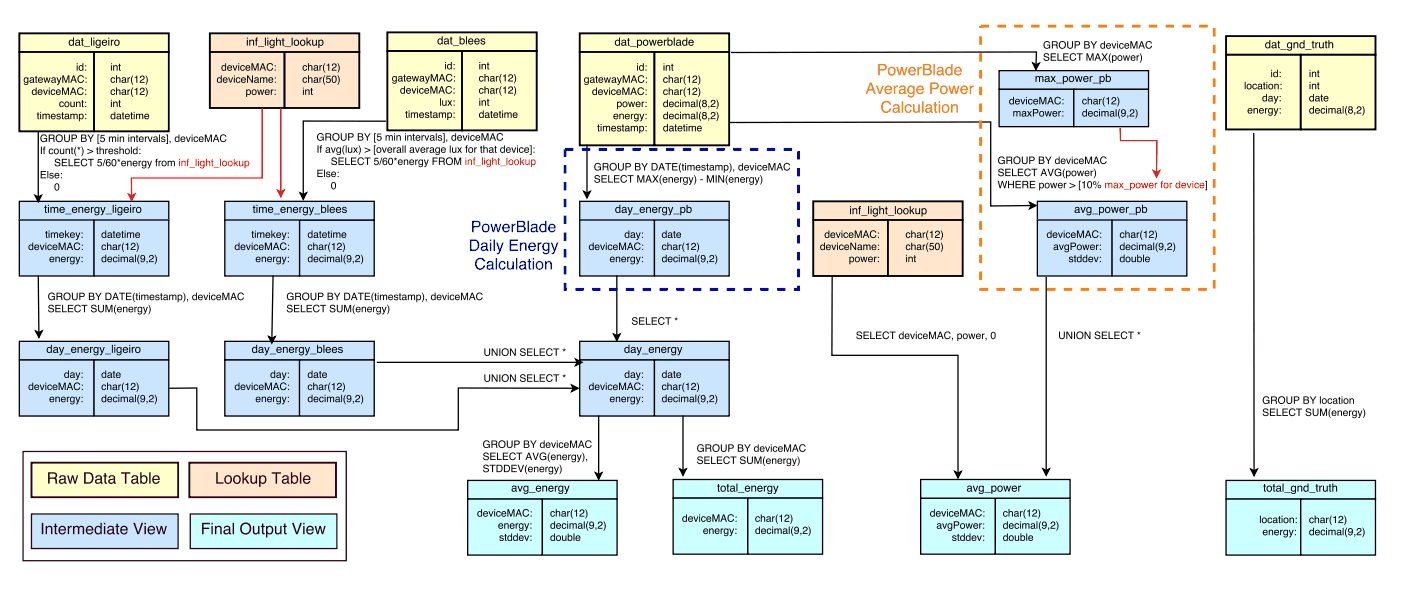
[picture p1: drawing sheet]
<svg xmlns="http://www.w3.org/2000/svg" width="381mm" height="165mm" viewBox="0 0 381 165" stroke-linecap="round" stroke-linejoin="round" font-family="sans-serif">
<g fill="#ffc">
<path d="M157.7 9.1h40.6v30.4h-40.6z"/>
<path d="M157.7 9.1h40.6v5h-40.6z"/>
</g>
<path d="M157.7 9.1h40.6v5h-40.6z" fill="none" stroke="#000" stroke-width=".51"/>
<path d="M167.6 11.2a.52 .52 0 0 0-.1 .8 .52 .52 0 0 0 .9-.2 .49 .49 0 0 0-.2-.6 .49 .49 0 0 0-.6 0zM167.5 10.9l.6-.1 .3 .2v-.8h.2v2.2h-.2v-.2a.73 .73 0 0 1-1.1 .1 .73 .73 0 0 1 0-1.1zM169.2 11.9a.35 .35 0 0 0 .5 .3 .35 .35 0 0 0 .2-.5zM169.1 11a.71 .71 0 0 1 1.2 .2l.1 1.2h-.3l-.1-.2a.53 .53 0 0 1-.9 .2 .53 .53 0 0 1 .3-.9l.6-.1a.36 .36 0 0 0-.3-.4 .36 .36 0 0 0-.4 .3h-.3zM170.8 10.4h.2v.4h.3v.2h-.3v1.1l.3 .3-.5-.2v-1.2h-.3v-.2h.3zM171.4 12.6h1.6v.2h-1.6zM173.6 11.1a.53 .53 0 0 0-.1 .8 .53 .53 0 0 0 .8 .1 .54 .54 0 0 0 0-.7 .54 .54 0 0 0-.7-.2zM173.2 10.8h.3v.2a.7 .7 0 0 1 .9-.1 .7 .7 0 0 1 .2 1 .62 .62 0 0 1-.4 .5 .62 .62 0 0 1-.7-.2v.9h-.3zM175.2 11.2a.53 .53 0 0 0 0 .9 .53 .53 0 0 0 .8-.3 .49 .49 0 0 0-.1-.7 .49 .49 0 0 0-.7 .1zM174.8 11.6a.81 .81 0 0 1 1.6 0 .81 .81 0 0 1-1.6 0zM176.5 10.8h.3l.3 1.3 .3-1.3h.3l.3 1.3 .3-1.3h.3l-.5 1.6h-.3l-.3-1.2-.3 1.2h-.3zM179 11a.73 .73 0 0 1 .8-.1 .73 .73 0 0 1 .4 .8h-1.2a.45 .45 0 0 0 .4 .5 .45 .45 0 0 0 .5-.3h.3a.8 .8 0 0 1-1.3 .4 .8 .8 0 0 1 .1-1.3zM179.2 11.2l-.2 .3h.9l-.3-.5zM180.5 10.8h.3v.3l.5-.3v.3l-.5 .2v1.1h-.3zM181.5 10.2h.3v.8a.73 .73 0 0 1 1.1 .6 .73 .73 0 0 1-1.1 .6v.2h-.3zM181.9 11.2a.53 .53 0 0 0-.1 .7 .53 .53 0 0 0 .8 0 .53 .53 0 0 0 0-.7 .53 .53 0 0 0-.7 0zM183.2 10.2h.3v2.2h-.3zM184.1 11.9a.35 .35 0 0 0 .5 .3 .35 .35 0 0 0 .2-.5zM184 11a.71 .71 0 0 1 1.2 .2l.1 1.2h-.3l-.1-.2a.53 .53 0 0 1-.9 .2 .53 .53 0 0 1 .3-.9l.6-.1a.36 .36 0 0 0-.3-.4 .36 .36 0 0 0-.4 .3h-.3zM185.9 11.2a.52 .52 0 0 0-.1 .8 .52 .52 0 0 0 .8-.2 .49 .49 0 0 0-.1-.6 .49 .49 0 0 0-.6 0zM185.8 10.9l.5-.1 .3 .2v-.8h.3v2.2h-.2v-.2a.73 .73 0 0 1-1.1 .1 .73 .73 0 0 1 0-1.1zM187.4 11a.73 .73 0 0 1 .9-.1 .73 .73 0 0 1 .4 .8h-1.2a.45 .45 0 0 0 .3 .5 .45 .45 0 0 0 .6-.3h.2a.8 .8 0 0 1-1.2 .4 .8 .8 0 0 1 0-1.3zM187.6 11.2l-.1 .3h.9l-.3-.5z" fill="#000"/>
<path d="M157.7 14.1h20.3v25.4h-20.3z" fill="#ffc"/>
<path d="M157.7 14.1h20.3v25.4h-20.3z" fill="none" stroke="#000" stroke-width=".51"/>
<g fill="#000">
<path d="M173.3 17.8h.2v1.4h-.2zM173.3 17.2h.2v.3h-.2zM174.1 18.1a.53 .53 0 0 0 0 .8 .53 .53 0 0 0 .7 0 .53 .53 0 0 0-.1-.8l-.3-.2zM174.1 17.8h.5l.2 .1v-.7h.3v2h-.3v-.2a.72 .72 0 0 1-1-.1 .72 .72 0 0 1 .3-1.1zM175.6 17.8h.2v.3h-.2zM175.6 18.9h.2v.3h-.2z"/>
<path d="M159 21.2l.4-.2 .5 .3v-.2h.2v1.3a.64 .64 0 0 1-.5 .7 .64 .64 0 0 1-.7-.4h.2a.39 .39 0 0 0 .4 .2 .39 .39 0 0 0 .4-.3v-.3a.69 .69 0 0 1-1 0 .69 .69 0 0 1 .1-1.1zM159.2 21.4a.52 .52 0 0 0-.1 .7 .52 .52 0 0 0 .8 .1 .52 .52 0 0 0-.1-.8zM160.7 22v.1a.34 .34 0 0 0 .4 .2 .34 .34 0 0 0 .2-.5zM160.6 21.2l.5-.2 .5 .2 .2 1.3-.4-.2a.49 .49 0 0 1-.8 .2 .49 .49 0 0 1 .3-.8l.5-.1a.33 .33 0 0 0-.3-.4 .33 .33 0 0 0-.4 .3h-.2zM162.1 20.7h.2v.4h.3v.2h-.3v.9l.3 .3-.5-.1v-1.1h-.2zM162.9 21.2a.67 .67 0 0 1 .8-.1 .67 .67 0 0 1 .4 .8h-1.1a.42 .42 0 0 0 .3 .4 .42 .42 0 0 0 .5-.2h.2a.73 .73 0 0 1-1.1 .3 .73 .73 0 0 1 0-1.2zM163.1 21.4l-.1 .3h.8l-.2-.4zM164.2 21.1h.3l.3 1.1 .2-1.1h.3l.3 1.1 .3-1.1h.2l-.4 1.4h-.2l-.3-1.1-.3 1.1h-.3zM166.6 22v.1a.34 .34 0 0 0 .4 .2 .34 .34 0 0 0 .2-.5zM166.5 21.2l.4-.2 .6 .2 .2 1.3-.4-.2a.49 .49 0 0 1-.8 .2 .49 .49 0 0 1 .3-.8l.5-.1a.33 .33 0 0 0-.3-.4 .33 .33 0 0 0-.4 .3h-.2zM167.8 21.1h.3l.3 1.1 .4-1.1h.3l-.3 .8a1.13 1.13 0 0 1-.8 1.2l-.1-.2h.3l.1-.3zM169.4 20.5h.3l.6 1.7 .6-1.7h.4v2h-.3v-1.7l-.6 1.7h-.2l-.6-1.7v1.7h-.2zM172.4 20.8l-.3 .9h.6zM172.3 20.5h.3l.7 2h-.3l-.2-.6h-.8l-.2 .6h-.3zM173.7 20.8a.87 .87 0 0 1 .9-.3 .87 .87 0 0 1 .6 .6h-.3a.72 .72 0 0 0-1-.2 .72 .72 0 0 0-.1 1.1 .6 .6 0 0 0 .7 .3 .6 .6 0 0 0 .5-.5h.2a.96 .96 0 0 1-1.3 .7 .96 .96 0 0 1-.3-1.5zM175.7 21.1h.2v.3h-.2zM175.7 22.2h.2v.3h-.2z"/>
<path d="M161.4 24.7a.53 .53 0 0 0-.1 .8 .53 .53 0 0 0 .8 0 .53 .53 0 0 0-.1-.8l-.3-.1zM161.3 24.4h.5l.3 .2v-.8h.2v2h-.2v-.2a.72 .72 0 0 1-1-.1 .72 .72 0 0 1 .2-1.1zM162.8 24.5a.67 .67 0 0 1 .8-.1 .67 .67 0 0 1 .4 .8h-1.1a.42 .42 0 0 0 .3 .5 .42 .42 0 0 0 .5-.3h.2a.73 .73 0 0 1-1.1 .3 .73 .73 0 0 1 0-1.2zM163 24.7l-.1 .3h.8l-.2-.4zM164.1 24.4h.3l.4 1.2 .4-1.2h.2l-.5 1.4h-.3zM165.7 24.4h.2v1.4h-.2zM165.7 23.8h.2v.3h-.2zM166.4 24.5a.6 .6 0 0 1 .6-.2 .6 .6 0 0 1 .4 .6h-.2a.4 .4 0 0 0-.5-.3 .4 .4 0 0 0-.3 .5 .39 .39 0 0 0 .3 .5 .39 .39 0 0 0 .5-.3h.2a.69 .69 0 0 1-1 .5 .69 .69 0 0 1-.1-1.1zM167.8 24.5a.67 .67 0 0 1 .8-.1 .67 .67 0 0 1 .3 .8h-1a.42 .42 0 0 0 .3 .5 .42 .42 0 0 0 .5-.3h.2a.73 .73 0 0 1-1.1 .3 .73 .73 0 0 1 0-1.2zM168 24.7l-.1 .3h.8l-.2-.4zM169.3 23.8h.3l.6 1.7 .6-1.7h.4v2h-.3v-1.7l-.6 1.7h-.2l-.6-1.7v1.7h-.2zM172.3 24.1l-.3 .9h.6zM172.2 23.8h.3l.7 2h-.3l-.2-.6h-.8l-.2 .6h-.3zM173.6 24.1a.87 .87 0 0 1 .9-.3 .87 .87 0 0 1 .6 .6h-.3a.72 .72 0 0 0-1-.2 .72 .72 0 0 0-.1 1.1 .6 .6 0 0 0 .7 .3 .6 .6 0 0 0 .5-.5h.2a.96 .96 0 0 1-1.3 .7 .96 .96 0 0 1-.3-1.5zM175.6 24.4h.2v.3h-.2zM175.6 25.5h.2v.3h-.2z"/>
<path d="M162.6 33.9h.3v.4h.2v.2h-.2v.9l.2 .3-.5-.1v-1.1h-.2zM163.3 34.3h.3v1.4h-.3zM163.3 33.7h.3v.3h-.3zM164 34.3h.2v.2a.48 .48 0 0 1 .8 0 .49 .49 0 0 1 .6-.2 .49 .49 0 0 1 .3 .5v.9h-.2l-.1-1.1-.2-.1-.3 .2v1h-.3v-1.1l-.4-.1-.2 .2v1h-.2zM166.4 34.5a.67 .67 0 0 1 .8-.2 .67 .67 0 0 1 .3 .8h-1a.42 .42 0 0 0 .3 .5 .42 .42 0 0 0 .5-.3h.2a.73 .73 0 0 1-1.1 .3 .73 .73 0 0 1 0-1.1zM166.6 34.6l-.1 .3h.8l-.2-.4zM167.9 34.4l.8-.1 .2 .4h-.2a.31 .31 0 0 0-.4-.3 .31 .31 0 0 0-.2 .3v.1a.53 .53 0 0 1 .7 .3 .53 .53 0 0 1-.3 .7l-.6-.2-.2-.3h.3a.36 .36 0 0 0 .3 .3 .36 .36 0 0 0 .4-.3l-.1-.1a.61 .61 0 0 1-.6-.2 .61 .61 0 0 1-.1-.6zM169.3 33.9h.2v.4h.3v.2h-.3v.9l.3 .3-.5-.1v-1.1h-.2zM170.2 35.2v.1a.34 .34 0 0 0 .5 .2 .34 .34 0 0 0 .1-.5zM170.1 34.4l.5-.2 .5 .3 .2 1.2-.4-.2a.49 .49 0 0 1-.8 .2 .49 .49 0 0 1 .3-.8l.5-.1a.33 .33 0 0 0-.3-.4 .33 .33 0 0 0-.4 .3h-.2zM171.6 34.3h.2v.2a.48 .48 0 0 1 .8 0 .49 .49 0 0 1 .6-.2 .49 .49 0 0 1 .3 .5v.9h-.2l-.1-1.1-.2-.1-.3 .2v1h-.3v-1.1l-.4-.1-.2 .2v1h-.2zM174.2 34.6a.49 .49 0 0 0-.1 .7 .49 .49 0 0 0 .7 0 .49 .49 0 0 0 0-.6 .49 .49 0 0 0-.6-.1zM173.9 34.3h.2v.2a.69 .69 0 0 1 1 0 .69 .69 0 0 1-.1 1l-.5 .3-.4-.2v.7h-.2zM175.6 34.3h.2v.3h-.2zM175.6 35.4h.2v.3h-.2z"/>
<path d="M167 31.2a.67 .67 0 0 1 .8-.2 .67 .67 0 0 1 .3 .8h-1a.42 .42 0 0 0 .3 .5 .42 .42 0 0 0 .5-.3h.2a.73 .73 0 0 1-1.1 .3 .73 .73 0 0 1 0-1.1zM167.2 31.3l-.1 .3h.8l-.2-.4zM168.4 31h.3v.2a.52 .52 0 0 1 .6-.2 .52 .52 0 0 1 .3 .5v.9h-.2v-.9a.36 .36 0 0 0-.5-.3 .36 .36 0 0 0-.2 .5v.7h-.3zM170.1 31.2a.67 .67 0 0 1 .8-.2 .67 .67 0 0 1 .4 .8h-1.1a.42 .42 0 0 0 .3 .5 .42 .42 0 0 0 .5-.3h.2a.73 .73 0 0 1-1.1 .3 .73 .73 0 0 1 0-1.1zM170.3 31.3l-.1 .3h.8l-.2-.4zM171.6 31h.2v.2l.5-.3v.3l-.5 .2v1h-.2zM172.6 31.1l.4-.2 .4 .3v-.2h.3v1.3a.64 .64 0 0 1-.5 .7 .64 .64 0 0 1-.8-.4h.3a.39 .39 0 0 0 .4 .2 .39 .39 0 0 0 .3-.3v-.3a.69 .69 0 0 1-1 0 .69 .69 0 0 1 .2-1.1zM172.8 31.3a.52 .52 0 0 0-.2 .7 .52 .52 0 0 0 .8 .1 .52 .52 0 0 0-.1-.8zM173.9 31h.3l.3 1.2 .4-1.2h.3l-.3 .8a1.13 1.13 0 0 1-.8 1.2l-.1-.2h.3l.1-.3zM175.6 31h.2v.3h-.2zM175.6 32.1h.2v.3h-.2z"/>
<path d="M168.2 28a.49 .49 0 0 0-.1 .7 .49 .49 0 0 0 .7 0 .49 .49 0 0 0 0-.6 .49 .49 0 0 0-.6-.1zM167.8 27.7h.2v.2a.69 .69 0 0 1 1 0 .69 .69 0 0 1 0 1l-.5 .3-.4-.2v.7h-.3zM169.5 28.4a.5 .5 0 0 0 1 0 .5 .5 0 0 0-1 0zM169.3 28.4a.75 .75 0 0 1 1.5 0 .75 .75 0 0 1-1.5 0zM170.8 27.7h.2l.3 1.1 .3-1.1h.3l.3 1.1 .3-1.1h.2l-.4 1.4h-.3l-.3-1.1-.2 1.1h-.3zM173.1 27.9a.67 .67 0 0 1 .8-.2 .67 .67 0 0 1 .3 .8h-1.1a.42 .42 0 0 0 .3 .5 .42 .42 0 0 0 .5-.3h.3a.73 .73 0 0 1-1.1 .3 .73 .73 0 0 1 0-1.1zM173.3 28l-.2 .3h.8l-.2-.4zM174.5 27.7h.2v.2l.5-.3v.3l-.4 .2v1h-.3zM175.6 27.7h.2v.3h-.2zM175.6 28.8h.2v.3h-.2z"/>
</g>
<path d="M178 14.1h20.3v25.4h-20.3z" fill="#ffc"/>
<path d="M178 14.1h20.3v25.4h-20.3z" fill="none" stroke="#000" stroke-width=".51"/>
<g fill="#000">
<path d="M180.4 17.8h.3v1.4h-.3zM180.4 17.2h.3v.3h-.3zM181.1 17.8h.2v.2a.52 .52 0 0 1 .6-.2 .52 .52 0 0 1 .4 .5v.9h-.3v-.9a.36 .36 0 0 0-.4-.3 .36 .36 0 0 0-.3 .5v.7h-.2zM182.7 17.4h.2v.4h.3v.2h-.3v.9l.3 .3-.5-.1v-1.1h-.2z"/>
<path d="M180.7 28a.53 .53 0 0 0-.1 .8 .53 .53 0 0 0 .8 0 .53 .53 0 0 0-.1-.8l-.3-.1zM180.6 27.7h.5l.3 .2v-.8h.2v2h-.2v-.2a.72 .72 0 0 1-1.1-.1 .72 .72 0 0 1 .3-1.1zM182.1 27.9a.67 .67 0 0 1 .8-.2 .67 .67 0 0 1 .4 .8h-1.1a.42 .42 0 0 0 .3 .5 .42 .42 0 0 0 .5-.3h.2a.73 .73 0 0 1-1.1 .3 .73 .73 0 0 1 0-1.1zM182.3 28l-.1 .3h.8l-.2-.4zM183.6 27.8a.6 .6 0 0 1 .7-.2 .6 .6 0 0 1 .4 .6h-.2a.4 .4 0 0 0-.6-.3 .4 .4 0 0 0-.2 .5 .39 .39 0 0 0 .3 .5 .39 .39 0 0 0 .5-.3h.2a.69 .69 0 0 1-1 .5 .69 .69 0 0 1-.2-1.1zM185 27.7h.2v1.4h-.2zM185 27.1h.2v.3h-.2zM185.6 27.7h.2v.2a.48 .48 0 0 1 .8 0 .49 .49 0 0 1 .6-.2 .49 .49 0 0 1 .3 .5v.9h-.2v-1.1l-.3-.1-.3 .2v1h-.3v-1.1l-.4-.1-.2 .2v1h-.2zM188.1 28.6v.1a.34 .34 0 0 0 .5 .2 .34 .34 0 0 0 .1-.5zM188 27.8l.5-.2 .5 .3 .2 1.2-.4-.2a.49 .49 0 0 1-.8 .2 .49 .49 0 0 1 .3-.8l.5-.1a.33 .33 0 0 0-.3-.4 .33 .33 0 0 0-.4 .3h-.2zM189.5 27.1h.2v2h-.2zM190.5 27.1h.2l-.3 .8-.1 .7 .4 1.1a1.78 1.78 0 0 1-.2-2.6zM191.2 27.7a.35 .35 0 0 0 .7 0 .35 .35 0 0 0-.7 0zM191.2 28.6a.4 .4 0 0 0 .8 0 .4 .4 0 0 0-.8 0zM191.1 27.3a.55 .55 0 0 1 .9-.1 .55 .55 0 0 1-.1 .9 .6 .6 0 0 1 .1 .9 .6 .6 0 0 1-.9 0 .6 .6 0 0 1 .1-.9l-.2-.4zM192.6 28.8h.3l-.1 .6-.2 .1 .2-.3zM193.5 27.3a.67 .67 0 0 1 1.1 .3 .67 .67 0 0 1-.7 .9l-.4 .4h1.1v.2h-1.4a1.65 1.65 0 0 1 1.1-1.2 .39 .39 0 0 0-.4-.5 .39 .39 0 0 0-.4 .5h-.2zM194.8 27.1a1.64 1.64 0 0 1 0 2.6l.4-1.3z"/>
<path d="M180.7 31.3a.53 .53 0 0 0-.1 .8 .53 .53 0 0 0 .8 0 .53 .53 0 0 0-.1-.8l-.3-.1zM180.6 31h.5l.3 .2v-.8h.2v2h-.2v-.2a.72 .72 0 0 1-1.1-.1 .72 .72 0 0 1 .3-1.1zM182.1 31.2a.67 .67 0 0 1 .8-.2 .67 .67 0 0 1 .4 .8h-1.1a.42 .42 0 0 0 .3 .5 .42 .42 0 0 0 .5-.3h.2a.73 .73 0 0 1-1.1 .3 .73 .73 0 0 1 0-1.1zM182.3 31.3l-.1 .3h.8l-.2-.4zM183.6 31.1a.6 .6 0 0 1 .7-.2 .6 .6 0 0 1 .4 .6h-.2a.4 .4 0 0 0-.6-.3 .4 .4 0 0 0-.2 .5 .39 .39 0 0 0 .3 .6 .39 .39 0 0 0 .5-.4h.2a.69 .69 0 0 1-1 .5 .69 .69 0 0 1-.2-1.1zM185 31h.2v1.4h-.2zM185 30.4h.2v.3h-.2zM185.6 31h.2v.2a.48 .48 0 0 1 .8 0 .49 .49 0 0 1 .6-.2 .49 .49 0 0 1 .3 .5v.9h-.2v-1.1l-.3-.1-.3 .2v1h-.3v-1.1l-.4-.1-.2 .2v1h-.2zM188.1 31.9v.1a.34 .34 0 0 0 .5 .2 .34 .34 0 0 0 .1-.5zM188 31.1l.5-.2 .5 .3 .2 1.2-.4-.2a.49 .49 0 0 1-.8 .2 .49 .49 0 0 1 .3-.8l.5-.1a.33 .33 0 0 0-.3-.4 .33 .33 0 0 0-.4 .3h-.2zM189.5 30.4h.2v2h-.2zM190.5 30.4h.2l-.3 .8-.1 .7 .4 1.1a1.78 1.78 0 0 1-.2-2.6zM191.2 31a.35 .35 0 0 0 .7 0 .35 .35 0 0 0-.7 0zM191.2 31.9a.4 .4 0 0 0 .8 0 .4 .4 0 0 0-.8 0zM191.1 30.6a.55 .55 0 0 1 .9 0 .55 .55 0 0 1-.1 .8 .6 .6 0 0 1 .1 .9 .6 .6 0 0 1-.9 0 .6 .6 0 0 1 .1-.9l-.2-.4zM192.6 32.1h.3l-.1 .6-.2 .1 .2-.3zM193.5 30.6a.67 .67 0 0 1 1.1 .3 .67 .67 0 0 1-.7 .9l-.4 .4h1.1v.2h-1.4a1.65 1.65 0 0 1 1.1-1.2 .39 .39 0 0 0-.4-.5 .39 .39 0 0 0-.4 .5h-.2zM194.8 30.4a1.64 1.64 0 0 1 0 2.6l.4-1.3z"/>
<path d="M180.7 34.6a.53 .53 0 0 0-.1 .8 .53 .53 0 0 0 .8 0 .53 .53 0 0 0-.1-.8l-.3-.1zM180.6 34.3h.5l.3 .2v-.8h.2v2h-.2v-.2a.72 .72 0 0 1-1.1-.1 .72 .72 0 0 1 .3-1.1zM182.2 35.2v.1a.34 .34 0 0 0 .5 .2 .34 .34 0 0 0 .1-.5zM182.1 34.4l.5-.2 .5 .3 .2 1.2-.4-.2a.49 .49 0 0 1-.8 .2 .49 .49 0 0 1 .3-.8l.5-.1a.33 .33 0 0 0-.3-.4 .33 .33 0 0 0-.4 .3h-.2zM183.6 33.9h.3v.4h.2v.2h-.2v.9l.2 .3-.5-.1v-1.1h-.2zM184.4 34.5a.67 .67 0 0 1 .9-.2 .67 .67 0 0 1 .3 .8h-1.1a.42 .42 0 0 0 .3 .5 .42 .42 0 0 0 .5-.3h.3a.73 .73 0 0 1-1.2 .3 .73 .73 0 0 1 0-1.1zM184.6 34.6l-.1 .3h.8l-.2-.4zM185.9 33.9h.3v.4h.2v.2h-.2v.9l.2 .3-.5-.1v-1.1h-.2zM186.7 34.3h.2v1.4h-.2zM186.7 33.7h.2v.3h-.2zM187.3 34.3h.2v.2a.48 .48 0 0 1 .8 0 .49 .49 0 0 1 .6-.2 .49 .49 0 0 1 .3 .5v.9h-.2v-1.1l-.3-.1-.3 .2v1h-.3v-1.1l-.3-.1-.3 .2v1h-.2zM189.7 34.5a.67 .67 0 0 1 .8-.2 .67 .67 0 0 1 .3 .8h-1a.42 .42 0 0 0 .3 .5 .42 .42 0 0 0 .5-.3h.2a.73 .73 0 0 1-1.1 .3 .73 .73 0 0 1 0-1.1zM189.9 34.6l-.1 .3h.8l-.2-.4z"/>
<path d="M180.5 21.2a.6 .6 0 0 1 .7-.2 .6 .6 0 0 1 .4 .6h-.2a.4 .4 0 0 0-.6-.3 .4 .4 0 0 0-.2 .5 .39 .39 0 0 0 .3 .5 .39 .39 0 0 0 .5-.3h.2a.69 .69 0 0 1-1 .5 .69 .69 0 0 1-.2-1.1zM181.8 20.5h.3v.8a.52 .52 0 0 1 .6-.2 .52 .52 0 0 1 .3 .5v.9h-.2v-1l-.3-.3-.4 .3v1h-.3zM183.6 22v.1a.34 .34 0 0 0 .5 .2 .34 .34 0 0 0 .1-.5zM183.5 21.2l.5-.2 .5 .2 .2 1.3-.4-.2a.49 .49 0 0 1-.8 .2 .49 .49 0 0 1 .3-.8l.5-.1a.33 .33 0 0 0-.3-.4 .33 .33 0 0 0-.4 .3h-.2zM185 21.1h.2v.2l.5-.3v.3l-.5 .2v1h-.2zM186.4 20.5h.1l-.3 .8v.7l.3 1.1a1.78 1.78 0 0 1-.1-2.6zM186.9 20.9l.7-.3v1.9h-.2v-1.4h-.5zM188.5 20.7a.67 .67 0 0 1 1.1 .3 .67 .67 0 0 1-.7 .9l-.4 .4h1.1v.2h-1.3a1.65 1.65 0 0 1 1-1.2 .39 .39 0 0 0-.3-.5 .39 .39 0 0 0-.4 .5h-.3zM189.8 20.5a1.64 1.64 0 0 1 0 2.6l.4-1.3z"/>
<path d="M180.5 24.5a.6 .6 0 0 1 .7-.2 .6 .6 0 0 1 .4 .6h-.2a.4 .4 0 0 0-.6-.3 .4 .4 0 0 0-.2 .5 .39 .39 0 0 0 .3 .5 .39 .39 0 0 0 .5-.3h.2a.69 .69 0 0 1-1 .5 .69 .69 0 0 1-.2-1.1zM181.8 23.8h.3v.8a.52 .52 0 0 1 .6-.2 .52 .52 0 0 1 .3 .5v.9h-.2v-1l-.3-.3-.4 .3v1h-.3zM183.6 25.3v.1a.34 .34 0 0 0 .5 .2 .34 .34 0 0 0 .1-.5zM183.5 24.5l.5-.2 .5 .3 .2 1.2-.4-.2a.49 .49 0 0 1-.8 .2 .49 .49 0 0 1 .3-.8l.5-.1a.33 .33 0 0 0-.3-.4 .33 .33 0 0 0-.4 .3h-.2zM185 24.4h.2v.2l.5-.3v.3l-.5 .2v1h-.2zM186.4 23.8h.1l-.3 .8v.7l.3 1.1a1.78 1.78 0 0 1-.1-2.6zM186.9 24.3l.7-.4v1.9h-.2v-1.4h-.5zM188.5 24a.67 .67 0 0 1 1.1 .3 .67 .67 0 0 1-.7 .9l-.4 .4h1.1v.2h-1.3a1.65 1.65 0 0 1 1-1.2 .39 .39 0 0 0-.3-.5 .39 .39 0 0 0-.4 .5h-.3zM189.8 23.8a1.64 1.64 0 0 1 0 2.6l.4-1.3z"/>
</g>
<path d="M157.7 92.9h40.6v5.1h-40.6z" fill="#cce5ff"/>
<path d="M157.7 92.9h40.6v5.1h-40.6z" fill="none" stroke="#000" stroke-width=".35"/>
<path d="M170.2 94.8a.52 .52 0 0 0-.1 .8 .52 .52 0 0 0 .8-.2 .49 .49 0 0 0-.1-.6 .49 .49 0 0 0-.6 0zM170.1 94.5l.5-.1 .3 .2v-.8h.3v2.2h-.3v-.2a.73 .73 0 0 1-1 .1 .73 .73 0 0 1-.1-1.1zM171.8 95.5a.35 .35 0 0 0 .5 .3 .35 .35 0 0 0 .1-.5zM171.7 94.6a.71 .71 0 0 1 1.1 .2l.2 1.2h-.3l-.1-.2a.53 .53 0 0 1-.9 .2 .53 .53 0 0 1 .3-.9l.6-.1a.36 .36 0 0 0-.4-.4 .36 .36 0 0 0-.4 .3h-.2zM173.1 94.4h.3l.4 1.3 .5-1.3h.3l-.4 1a1.23 1.23 0 0 1-.9 1.3v-.3h.2l.2-.3zM174.6 96.3h1.7v.1h-1.7zM176.6 94.6a.73 .73 0 0 1 .9-.1 .73 .73 0 0 1 .4 .8h-1.2a.45 .45 0 0 0 .3 .5 .45 .45 0 0 0 .6-.3h.2a.8 .8 0 0 1-1.2 .4 .8 .8 0 0 1 0-1.3zM176.8 94.8l-.1 .3h.9l-.3-.4zM178.2 94.4h.2v.3a.57 .57 0 0 1 .7-.3 .57 .57 0 0 1 .4 .6v1h-.3v-1a.39 .39 0 0 0-.5-.3 .39 .39 0 0 0-.2 .5v.8h-.3zM180 94.6a.73 .73 0 0 1 .9-.1 .73 .73 0 0 1 .3 .8h-1.1a.45 .45 0 0 0 .3 .5 .45 .45 0 0 0 .6-.3h.2a.8 .8 0 0 1-1.2 .4 .8 .8 0 0 1 0-1.3zM180.2 94.8l-.1 .3h.9l-.3-.4zM181.6 94.4h.2v.3l.6-.3v.3l-.5 .2-.1 1.1h-.2zM182.7 94.6l.4-.2 .5 .2v-.2h.3v1.5a.7 .7 0 0 1-.5 .8 .7 .7 0 0 1-.9-.5h.3a.46 .46 0 0 0 .6 .2 .46 .46 0 0 0 .2-.6 .73 .73 0 0 1-1 0 .73 .73 0 0 1 0-1zM182.9 94.8a.56 .56 0 0 0-.1 .7 .56 .56 0 0 0 .7 .2 .56 .56 0 0 0 .1-.7 .56 .56 0 0 0-.7-.2zM184.1 94.4h.3l.4 1.3 .5-1.3h.3l-.4 1a1.23 1.23 0 0 1-.9 1.3v-.3h.2l.2-.3z" fill="#000"/>
<path d="M157.7 98h20.3v15.2h-20.3z" fill="#cce5ff"/>
<path d="M157.7 98h20.3v15.2h-20.3z" fill="none" stroke="#000" stroke-width=".35"/>
<g fill="#000">
<path d="M160.5 105a.53 .53 0 0 0-.1 .8 .53 .53 0 0 0 .8 0 .53 .53 0 0 0-.1-.8l-.3-.1zM160.4 104.7h.5l.3 .2v-.8h.2v2h-.2v-.2a.72 .72 0 0 1-1.1-.1 .72 .72 0 0 1 .3-1.1zM161.9 104.9a.67 .67 0 0 1 .8-.2 .67 .67 0 0 1 .3 .8h-1a.42 .42 0 0 0 .3 .5 .42 .42 0 0 0 .5-.3h.2a.73 .73 0 0 1-1.1 .3 .73 .73 0 0 1 0-1.1zM162.1 105l-.1 .3h.8l-.2-.4zM163.2 104.7h.3l.4 1.2 .4-1.2h.2l-.5 1.4h-.3zM164.7 104.7h.3v1.4h-.3zM164.7 104.1h.3v.3h-.3zM165.4 104.8a.6 .6 0 0 1 .7-.2 .6 .6 0 0 1 .4 .6h-.2a.4 .4 0 0 0-.6-.3 .4 .4 0 0 0-.2 .5 .39 .39 0 0 0 .3 .6 .39 .39 0 0 0 .5-.4h.2a.69 .69 0 0 1-1 .5 .69 .69 0 0 1-.2-1.1zM166.9 104.9a.67 .67 0 0 1 .8-.2 .67 .67 0 0 1 .3 .8h-1.1a.42 .42 0 0 0 .4 .5 .42 .42 0 0 0 .4-.3h.3a.73 .73 0 0 1-1.1 .3 .73 .73 0 0 1 0-1.1zM167.1 105l-.2 .3h.9l-.2-.4zM168.3 104.1h.4l.6 1.7 .6-1.7h.4v2h-.3v-1.7l-.6 1.7h-.2l-.6-1.7v1.7h-.3zM171.4 104.4l-.3 .9h.6zM171.3 104.1h.3l.7 2h-.3l-.2-.6h-.8l-.2 .6h-.3zM172.7 104.4a.87 .87 0 0 1 .8-.3 .87 .87 0 0 1 .7 .6h-.3a.72 .72 0 0 0-1-.2 .72 .72 0 0 0-.1 1.1 .6 .6 0 0 0 .6 .3 .6 .6 0 0 0 .6-.5h.2a.96 .96 0 0 1-1.3 .7 .96 .96 0 0 1-.4-1.5zM174.6 104.7h.3v.3h-.3zM174.6 105.8h.3v.3h-.3z"/>
<path d="M166 108.2a.67 .67 0 0 1 .8-.2 .67 .67 0 0 1 .4 .8h-1.1a.42 .42 0 0 0 .3 .5 .42 .42 0 0 0 .5-.3h.3a.73 .73 0 0 1-1.2 .3 .73 .73 0 0 1 0-1.1zM166.2 108.3l-.1 .3h.8l-.2-.4zM167.5 108h.2v.2a.52 .52 0 0 1 .6-.2 .52 .52 0 0 1 .4 .5v.9h-.3v-.9a.36 .36 0 0 0-.4-.3 .36 .36 0 0 0-.3 .5v.7h-.2zM169.1 108.2a.67 .67 0 0 1 .9-.2 .67 .67 0 0 1 .3 .8h-1.1a.42 .42 0 0 0 .3 .5 .42 .42 0 0 0 .5-.3h.3a.73 .73 0 0 1-1.2 .3 .73 .73 0 0 1 0-1.1zM169.3 108.3l-.1 .3h.8l-.2-.4zM170.6 108h.2v.2l.5-.3v.3l-.4 .2-.1 1h-.2zM171.6 108.2l.4-.3 .5 .3v-.2h.2v1.3a.64 .64 0 0 1-.5 .7 .64 .64 0 0 1-.7-.4h.2a.39 .39 0 0 0 .4 .2 .39 .39 0 0 0 .3-.3l.1-.3a.69 .69 0 0 1-1.1 0 .69 .69 0 0 1 .2-1zM171.8 108.3a.52 .52 0 0 0-.2 .8 .52 .52 0 0 0 .8 0 .52 .52 0 0 0 0-.8zM172.9 108h.3l.4 1.2 .4-1.2h.2l-.3 .8a1.13 1.13 0 0 1-.8 1.2l-.1-.2h.3l.1-.3zM174.6 108h.3v.3h-.3zM174.6 109.1h.3v.3h-.3z"/>
<path d="M170.2 101.7a.53 .53 0 0 0-.1 .8 .53 .53 0 0 0 .8 0 .53 .53 0 0 0-.1-.8l-.3-.1zM170.1 101.4h.5l.3 .2v-.8h.2v2h-.2v-.2a.72 .72 0 0 1-1.1-.1 .72 .72 0 0 1 .3-1.1zM171.7 102.3v.1a.34 .34 0 0 0 .5 .2 .34 .34 0 0 0 .1-.5zM171.6 101.5l.5-.2 .5 .3 .2 1.2-.4-.2a.49 .49 0 0 1-.8 .2 .49 .49 0 0 1 .3-.8l.5-.1a.33 .33 0 0 0-.3-.4 .33 .33 0 0 0-.4 .3h-.2zM172.9 101.4h.3l.4 1.2 .4-1.2h.2l-.3 .8a1.13 1.13 0 0 1-.8 1.2l-.1-.2h.3l.1-.3zM174.6 101.4h.3v.3h-.3zM174.6 102.5h.3v.3h-.3z"/>
</g>
<path d="M178 98h20.3v15.2h-20.3z" fill="#cce5ff"/>
<path d="M178 98h20.3v15.2h-20.3z" fill="none" stroke="#000" stroke-width=".35"/>
<g fill="#000">
<path d="M180.4 101.7a.53 .53 0 0 0-.1 .8 .53 .53 0 0 0 .8 0 .53 .53 0 0 0-.2-.8l-.2-.1zM180.3 101.4h.5l.3 .2v-.8h.2v2h-.2v-.2a.72 .72 0 0 1-1.1-.1 .72 .72 0 0 1 .3-1.1zM181.9 102.3l-.1 .1a.34 .34 0 0 0 .5 .2 .34 .34 0 0 0 .1-.5zM181.7 101.5l.5-.2 .6 .3 .2 1.2-.4-.2a.49 .49 0 0 1-.9 .2 .49 .49 0 0 1 .3-.8l.5-.1a.33 .33 0 0 0-.3-.4 .33 .33 0 0 0-.3 .3h-.2zM183.2 101h.3v.4h.2v.2h-.2v.9l.2 .3-.4-.1-.1-1.1h-.1zM184.1 101.6a.67 .67 0 0 1 .8-.2 .67 .67 0 0 1 .3 .8h-1a.42 .42 0 0 0 .3 .5 .42 .42 0 0 0 .5-.3h.2a.73 .73 0 0 1-1.1 .3 .73 .73 0 0 1 0-1.1zM184.3 101.7l-.1 .3h.8l-.2-.4z"/>
<path d="M180.4 108.3a.53 .53 0 0 0-.1 .8 .53 .53 0 0 0 .8 0 .53 .53 0 0 0-.2-.8l-.2-.1zM180.3 108h.5l.3 .2v-.8h.2v2h-.2v-.2a.72 .72 0 0 1-1.1-.1 .72 .72 0 0 1 .3-1.1zM181.8 108.2a.67 .67 0 0 1 .8-.2 .67 .67 0 0 1 .3 .8h-1.1a.42 .42 0 0 0 .3 .5 .42 .42 0 0 0 .5-.3h.3a.73 .73 0 0 1-1.1 .3 .73 .73 0 0 1 0-1.1zM182 108.3l-.2 .3h.8l-.2-.4zM183.3 108.1a.6 .6 0 0 1 .6-.2 .6 .6 0 0 1 .5 .6h-.3a.4 .4 0 0 0-.5-.3 .4 .4 0 0 0-.2 .5 .39 .39 0 0 0 .2 .6 .39 .39 0 0 0 .5-.4h.3a.69 .69 0 0 1-1 .5 .69 .69 0 0 1-.2-1.1zM184.6 108h.2v1.4h-.2zM184.6 107.4h.2v.3h-.2zM185.2 108h.3v.2a.48 .48 0 0 1 .8 0 .49 .49 0 0 1 .5-.2 .49 .49 0 0 1 .4 .5v.9h-.3v-1.1l-.2-.1-.4 .2v1h-.2l-.1-1.1-.3-.1-.2 .2v1h-.3zM187.8 108.9l-.1 .1a.34 .34 0 0 0 .5 .2 .34 .34 0 0 0 .1-.5zM187.6 108.1l.5-.2 .6 .3 .2 1.2-.4-.2a.49 .49 0 0 1-.9 .2 .49 .49 0 0 1 .3-.8l.5-.1a.33 .33 0 0 0-.3-.4 .33 .33 0 0 0-.3 .3h-.3zM189.1 107.4h.2v2h-.2zM190.2 107.4h.2l-.4 .8v.8l.4 1a1.78 1.78 0 0 1-.2-2.6zM190.7 107.7a.86 .86 0 0 1 1.1 .2 .86 .86 0 0 1 0 1.1 .6 .6 0 0 1-.6 .5 .6 .6 0 0 1-.6-.5h.2a.39 .39 0 0 0 .5 .3 .39 .39 0 0 0 .3-.5v-.3a.63 .63 0 0 1-.9 .1 .63 .63 0 0 1 0-.9zM190.8 108.1a.42 .42 0 0 0 .8 0 .42 .42 0 0 0-.8 0zM192.2 109.1h.3v.6l-.3 .1 .2-.3zM193.2 107.6a.67 .67 0 0 1 1 .3 .67 .67 0 0 1-.7 .9l-.4 .4h1.1v.2h-1.3a1.65 1.65 0 0 1 1-1.2 .39 .39 0 0 0-.3-.5 .39 .39 0 0 0-.4 .5h-.3zM194.4 107.4a1.64 1.64 0 0 1 0 2.6l.4-1.3z"/>
<path d="M180.2 104.8a.6 .6 0 0 1 .6-.2 .6 .6 0 0 1 .4 .6h-.2a.4 .4 0 0 0-.5-.3 .4 .4 0 0 0-.2 .5 .39 .39 0 0 0 .2 .6 .39 .39 0 0 0 .5-.4h.2a.69 .69 0 0 1-.9 .5 .69 .69 0 0 1-.2-1.1zM181.5 104.1h.2v.8a.52 .52 0 0 1 .6-.2 .52 .52 0 0 1 .4 .5v.9h-.3v-1l-.3-.2-.3 .2-.1 1h-.2zM183.3 105.6l-.1 .1a.34 .34 0 0 0 .5 .2 .34 .34 0 0 0 .1-.5zM183.1 104.8l.5-.2 .6 .3 .2 1.2-.4-.2a.49 .49 0 0 1-.9 .2 .49 .49 0 0 1 .3-.8l.5-.1a.33 .33 0 0 0-.3-.4 .33 .33 0 0 0-.3 .3h-.2zM184.6 104.7h.2v.2l.5-.3v.3l-.4 .2-.1 1h-.2zM186 104.1h.2l-.4 .8v.8l.4 1a1.78 1.78 0 0 1-.2-2.6zM186.5 104.6l.8-.4v1.9h-.3v-1.4h-.5zM188.2 104.3a.67 .67 0 0 1 1 .3 .67 .67 0 0 1-.6 .9l-.4 .4h1.1v.2h-1.4a1.65 1.65 0 0 1 1.1-1.2 .39 .39 0 0 0-.4-.5 .39 .39 0 0 0-.4 .5h-.2zM189.5 104.1a1.64 1.64 0 0 1 0 2.6l.4-1.3z"/>
</g>
<path d="M157.7 54.8h40.6v5.1h-40.6z" fill="#cce5ff"/>
<path d="M157.7 54.8h40.6v5.1h-40.6z" fill="none" stroke="#000" stroke-width=".35"/>
<path d="M167.7 56.7a.52 .52 0 0 0-.1 .8 .52 .52 0 0 0 .9-.2 .49 .49 0 0 0-.2-.6 .49 .49 0 0 0-.6 0zM167.6 56.4l.6-.1 .3 .2v-.8h.2v2.2h-.2v-.2a.73 .73 0 0 1-1.1 .1 .73 .73 0 0 1 0-1.1zM169.3 57.4a.35 .35 0 0 0 .5 .3 .35 .35 0 0 0 .2-.5zM169.2 56.5a.71 .71 0 0 1 1.2 .2l.1 1.2h-.3l-.1-.2a.53 .53 0 0 1-.9 .2 .53 .53 0 0 1 .3-.9l.6-.1a.36 .36 0 0 0-.3-.4 .36 .36 0 0 0-.4 .3h-.3zM170.6 56.3h.3l.5 1.3 .4-1.3h.3l-.3 1a1.23 1.23 0 0 1-.9 1.3l-.1-.3h.2l.2-.3zM172.1 58.2h1.7v.1h-1.7zM174.1 56.5a.73 .73 0 0 1 .9-.1 .73 .73 0 0 1 .4 .8h-1.2a.45 .45 0 0 0 .4 .5 .45 .45 0 0 0 .5-.3h.3a.8 .8 0 0 1-1.3 .4 .8 .8 0 0 1 0-1.3zM174.4 56.7l-.2 .3h.9l-.3-.4zM175.7 56.3h.3v.3a.57 .57 0 0 1 .6-.3 .57 .57 0 0 1 .4 .6v1h-.3v-1a.39 .39 0 0 0-.4-.3 .39 .39 0 0 0-.3 .5v.8h-.3zM177.5 56.5a.73 .73 0 0 1 .9-.1 .73 .73 0 0 1 .4 .8h-1.2a.45 .45 0 0 0 .3 .5 .45 .45 0 0 0 .6-.3h.3a.8 .8 0 0 1-1.3 .4 .8 .8 0 0 1 0-1.3zM177.7 56.7l-.1 .3h.9l-.3-.4zM179.1 56.3h.3v.3l.5-.3v.3l-.5 .2v1.1h-.3zM180.2 56.5l.5-.2 .5 .2v-.2h.2v1.5a.7 .7 0 0 1-.5 .8 .7 .7 0 0 1-.8-.5h.2a.46 .46 0 0 0 .7 .2 .46 .46 0 0 0 .2-.6 .73 .73 0 0 1-1.1 0 .73 .73 0 0 1 0-1zM180.4 56.7a.56 .56 0 0 0-.1 .7 .56 .56 0 0 0 .7 .2 .56 .56 0 0 0 .2-.7 .56 .56 0 0 0-.8-.2zM181.6 56.3h.4l.4 1.3 .4-1.3h.3l-.3 1a1.23 1.23 0 0 1-.9 1.3l-.1-.3h.3l.1-.3zM183.1 58.2h1.7v.1h-1.7zM185.4 56.7a.53 .53 0 0 0-.1 .7 .53 .53 0 0 0 .8 .1 .54 .54 0 0 0 0-.7 .54 .54 0 0 0-.7-.1zM185 56.3h.3v.3a.7 .7 0 0 1 .9-.1 .7 .7 0 0 1 .2 .9 .62 .62 0 0 1-.5 .6 .62 .62 0 0 1-.6-.3v.9h-.3zM186.7 55.7h.3v.8a.73 .73 0 0 1 1.1 .6 .73 .73 0 0 1-1.1 .6v.2h-.3zM187.1 56.7a.53 .53 0 0 0-.1 .8 .53 .53 0 0 0 .8-.1 .53 .53 0 0 0 0-.7 .53 .53 0 0 0-.7 0z" fill="#000"/>
<path d="M157.7 59.9h20.3v15.2h-20.3z" fill="#cce5ff"/>
<path d="M157.7 59.9h20.3v15.2h-20.3z" fill="none" stroke="#000" stroke-width=".35"/>
<g fill="#000">
<path d="M160.5 66.9a.53 .53 0 0 0-.1 .8 .53 .53 0 0 0 .8 0 .53 .53 0 0 0-.1-.8l-.3-.1zM160.4 66.6h.5l.3 .2v-.8h.2v2h-.2v-.2a.72 .72 0 0 1-1.1-.1 .72 .72 0 0 1 .3-1.1zM161.9 66.8a.67 .67 0 0 1 .8-.2 .67 .67 0 0 1 .3 .8h-1a.42 .42 0 0 0 .3 .5 .42 .42 0 0 0 .5-.3h.2a.73 .73 0 0 1-1.1 .3 .73 .73 0 0 1 0-1.1zM162.1 66.9l-.1 .3h.8l-.2-.4zM163.2 66.6h.3l.4 1.2 .4-1.2h.2l-.5 1.4h-.3zM164.7 66.6h.3v1.4h-.3zM164.7 66h.3v.3h-.3zM165.4 66.7a.6 .6 0 0 1 .7-.2 .6 .6 0 0 1 .4 .6h-.2a.4 .4 0 0 0-.6-.3 .4 .4 0 0 0-.2 .5 .39 .39 0 0 0 .3 .6 .39 .39 0 0 0 .5-.4h.2a.69 .69 0 0 1-1 .5 .69 .69 0 0 1-.2-1.1zM166.9 66.8a.67 .67 0 0 1 .8-.2 .67 .67 0 0 1 .3 .8h-1.1a.42 .42 0 0 0 .4 .5 .42 .42 0 0 0 .4-.3h.3a.73 .73 0 0 1-1.1 .3 .73 .73 0 0 1 0-1.1zM167.1 66.9l-.2 .3h.9l-.2-.4zM168.3 66h.4l.6 1.7 .6-1.7h.4v2h-.3v-1.7l-.6 1.7h-.2l-.6-1.7v1.7h-.3zM171.4 66.3l-.3 .9h.6zM171.3 66h.3l.7 2h-.3l-.2-.6h-.8l-.2 .6h-.3zM172.7 66.3a.87 .87 0 0 1 .8-.3 .87 .87 0 0 1 .7 .6h-.3a.72 .72 0 0 0-1-.2 .72 .72 0 0 0-.1 1.1 .6 .6 0 0 0 .6 .3 .6 .6 0 0 0 .6-.5h.2a.96 .96 0 0 1-1.3 .7 .96 .96 0 0 1-.4-1.5zM174.6 66.6h.3v.3h-.3zM174.6 67.7h.3v.3h-.3z"/>
<path d="M166 70.1a.67 .67 0 0 1 .8-.2 .67 .67 0 0 1 .4 .8h-1.1a.42 .42 0 0 0 .3 .5 .42 .42 0 0 0 .5-.3h.3a.73 .73 0 0 1-1.2 .3 .73 .73 0 0 1 0-1.1zM166.2 70.2l-.1 .3h.8l-.2-.4zM167.5 69.9h.2v.2a.52 .52 0 0 1 .6-.2 .52 .52 0 0 1 .4 .5v.9h-.3v-.9a.36 .36 0 0 0-.4-.3 .36 .36 0 0 0-.3 .5v.7h-.2zM169.1 70.1a.67 .67 0 0 1 .9-.2 .67 .67 0 0 1 .3 .8h-1.1a.42 .42 0 0 0 .3 .5 .42 .42 0 0 0 .5-.3h.3a.73 .73 0 0 1-1.2 .3 .73 .73 0 0 1 0-1.1zM169.3 70.2l-.1 .3h.8l-.2-.4zM170.6 69.9h.2v.2l.5-.3v.3l-.4 .2-.1 1h-.2zM171.6 70.1l.4-.3 .5 .3v-.2h.2v1.3a.64 .64 0 0 1-.5 .7 .64 .64 0 0 1-.7-.4h.2a.39 .39 0 0 0 .4 .2 .39 .39 0 0 0 .3-.3l.1-.3a.69 .69 0 0 1-1.1 0 .69 .69 0 0 1 .2-1zM171.8 70.2a.52 .52 0 0 0-.2 .8 .52 .52 0 0 0 .8 0 .52 .52 0 0 0 0-.8zM172.9 69.9h.3l.4 1.2 .4-1.2h.2l-.3 .8a1.13 1.13 0 0 1-.8 1.2l-.1-.2h.3l.1-.3zM174.6 69.9h.3v.3h-.3zM174.6 71h.3v.3h-.3z"/>
<path d="M170.2 63.6a.53 .53 0 0 0-.1 .8 .53 .53 0 0 0 .8 0 .53 .53 0 0 0-.1-.8l-.3-.1zM170.1 63.3h.5l.3 .2v-.8h.2v2h-.2v-.2a.72 .72 0 0 1-1.1-.1 .72 .72 0 0 1 .3-1.1zM171.7 64.2v.1a.34 .34 0 0 0 .5 .2 .34 .34 0 0 0 .1-.5zM171.6 63.4l.5-.2 .5 .3 .2 1.2-.4-.2a.49 .49 0 0 1-.8 .2 .49 .49 0 0 1 .3-.8l.5-.1a.33 .33 0 0 0-.3-.4 .33 .33 0 0 0-.4 .3h-.2zM172.9 63.3h.3l.4 1.2 .4-1.2h.2l-.3 .8a1.13 1.13 0 0 1-.8 1.2l-.1-.2h.3l.1-.3zM174.6 63.3h.3v.3h-.3zM174.6 64.4h.3v.3h-.3z"/>
</g>
<path d="M178 59.9h20.3v15.2h-20.3z" fill="#cce5ff"/>
<path d="M178 59.9h20.3v15.2h-20.3z" fill="none" stroke="#000" stroke-width=".35"/>
<g fill="#000">
<path d="M180.4 63.6a.53 .53 0 0 0-.1 .8 .53 .53 0 0 0 .8 0 .53 .53 0 0 0-.2-.8l-.2-.1zM180.3 63.3h.5l.3 .2v-.8h.2v2h-.2v-.2a.72 .72 0 0 1-1.1-.1 .72 .72 0 0 1 .3-1.1zM181.9 64.2l-.1 .1a.34 .34 0 0 0 .5 .2 .34 .34 0 0 0 .1-.5zM181.7 63.4l.5-.2 .6 .3 .2 1.2-.4-.2a.49 .49 0 0 1-.9 .2 .49 .49 0 0 1 .3-.8l.5-.1a.33 .33 0 0 0-.3-.4 .33 .33 0 0 0-.3 .3h-.2zM183.2 62.9h.3v.4h.2v.2h-.2v.9l.2 .3-.4-.1-.1-1.1h-.1zM184.1 63.5a.67 .67 0 0 1 .8-.2 .67 .67 0 0 1 .3 .8h-1a.42 .42 0 0 0 .3 .5 .42 .42 0 0 0 .5-.3h.2a.73 .73 0 0 1-1.1 .3 .73 .73 0 0 1 0-1.1zM184.3 63.6l-.1 .3h.8l-.2-.4z"/>
<path d="M180.4 70.2a.53 .53 0 0 0-.1 .8 .53 .53 0 0 0 .8 0 .53 .53 0 0 0-.2-.8l-.2-.1zM180.3 69.9h.5l.3 .2v-.8h.2v2h-.2v-.2a.72 .72 0 0 1-1.1-.1 .72 .72 0 0 1 .3-1.1zM181.8 70.1a.67 .67 0 0 1 .8-.2 .67 .67 0 0 1 .3 .8h-1.1a.42 .42 0 0 0 .3 .5 .42 .42 0 0 0 .5-.3h.3a.73 .73 0 0 1-1.1 .3 .73 .73 0 0 1 0-1.1zM182 70.2l-.2 .3h.8l-.2-.4zM183.3 70a.6 .6 0 0 1 .6-.2 .6 .6 0 0 1 .5 .6h-.3a.4 .4 0 0 0-.5-.3 .4 .4 0 0 0-.2 .5 .39 .39 0 0 0 .2 .6 .39 .39 0 0 0 .5-.4h.3a.69 .69 0 0 1-1 .5 .69 .69 0 0 1-.2-1.1zM184.6 69.9h.2v1.4h-.2zM184.6 69.3h.2v.3h-.2zM185.2 69.9h.3v.2a.48 .48 0 0 1 .8 0 .49 .49 0 0 1 .5-.2 .49 .49 0 0 1 .4 .5v.9h-.3v-1.1l-.2-.1-.4 .2v1h-.2l-.1-1.1-.3-.1-.2 .2v1h-.3zM187.8 70.8l-.1 .1a.34 .34 0 0 0 .5 .2 .34 .34 0 0 0 .1-.5zM187.6 70l.5-.2 .6 .3 .2 1.2-.4-.2a.49 .49 0 0 1-.9 .2 .49 .49 0 0 1 .3-.8l.5-.1a.33 .33 0 0 0-.3-.4 .33 .33 0 0 0-.3 .3h-.3zM189.1 69.3h.2v2h-.2zM190.2 69.3h.2l-.4 .8v.8l.4 1a1.78 1.78 0 0 1-.2-2.6zM190.7 69.6a.86 .86 0 0 1 1.1 .2 .86 .86 0 0 1 0 1.1 .6 .6 0 0 1-.6 .5 .6 .6 0 0 1-.6-.5h.2a.39 .39 0 0 0 .5 .3 .39 .39 0 0 0 .3-.5v-.3a.63 .63 0 0 1-.9 .1 .63 .63 0 0 1 0-.9zM190.8 70a.42 .42 0 0 0 .8 0 .42 .42 0 0 0-.8 0zM192.2 71h.3v.6l-.3 .1 .2-.3zM193.2 69.5a.67 .67 0 0 1 1 .3 .67 .67 0 0 1-.7 .9l-.4 .4h1.1v.2h-1.3a1.65 1.65 0 0 1 1-1.2 .39 .39 0 0 0-.3-.5 .39 .39 0 0 0-.4 .5h-.3zM194.4 69.3a1.64 1.64 0 0 1 0 2.6l.4-1.3z"/>
<path d="M180.2 66.7a.6 .6 0 0 1 .6-.2 .6 .6 0 0 1 .4 .6h-.2a.4 .4 0 0 0-.5-.3 .4 .4 0 0 0-.2 .5 .39 .39 0 0 0 .2 .6 .39 .39 0 0 0 .5-.4h.2a.69 .69 0 0 1-.9 .5 .69 .69 0 0 1-.2-1.1zM181.5 66h.2v.8a.52 .52 0 0 1 .6-.2 .52 .52 0 0 1 .4 .5v.9h-.3v-1l-.3-.2-.3 .2-.1 1h-.2zM183.3 67.5l-.1 .1a.34 .34 0 0 0 .5 .2 .34 .34 0 0 0 .1-.5zM183.1 66.7l.5-.2 .6 .3 .2 1.2-.4-.2a.49 .49 0 0 1-.9 .2 .49 .49 0 0 1 .3-.8l.5-.1a.33 .33 0 0 0-.3-.4 .33 .33 0 0 0-.3 .3h-.2zM184.6 66.6h.2v.2l.5-.3v.3l-.4 .2-.1 1h-.2zM186 66h.2l-.4 .8v.8l.4 1a1.78 1.78 0 0 1-.2-2.6zM186.5 66.5l.8-.4v1.9h-.3v-1.4h-.5zM188.2 66.2a.67 .67 0 0 1 1 .3 .67 .67 0 0 1-.6 .9l-.4 .4h1.1v.2h-1.4a1.65 1.65 0 0 1 1.1-1.2 .39 .39 0 0 0-.4-.5 .39 .39 0 0 0-.4 .5h-.2zM189.5 66a1.64 1.64 0 0 1 0 2.6l.4-1.3z"/>
</g>
<g fill="#cff">
<path d="M127.2 130.7h40.6v20.4h-40.6z"/>
<path d="M127.2 130.7h40.6v5.1h-40.6z"/>
</g>
<path d="M127.2 130.7h40.6v5.1h-40.6z" fill="none" stroke="#000" stroke-width=".35"/>
<path d="M139.4 133.2a.35 .35 0 0 0 .5 .4 .35 .35 0 0 0 .2-.6zM139.3 132.4a.71 .71 0 0 1 1.1 .2l.2 1.2h-.3l-.1-.2a.53 .53 0 0 1-.9 .1 .53 .53 0 0 1 .3-.8l.6-.2a.36 .36 0 0 0-.4-.4 .36 .36 0 0 0-.4 .4h-.2zM140.7 132.2h.3l.4 1.3 .5-1.3h.3l-.6 1.6h-.3zM142.5 132.4l.5-.2 .5 .2v-.2h.2v1.4a.7 .7 0 0 1-.5 .8 .7 .7 0 0 1-.8-.4h.2a.46 .46 0 0 0 .6 .2 .46 .46 0 0 0 .2-.6 .73 .73 0 0 1-1 0 .73 .73 0 0 1 0-1.1zM142.7 132.5a.56 .56 0 0 0-.1 .7 .56 .56 0 0 0 .7 .3 .56 .56 0 0 0 .2-.8 .56 .56 0 0 0-.8-.2zM143.9 134h1.7v.2h-1.7zM145.9 132.4a.73 .73 0 0 1 .9-.2 .73 .73 0 0 1 .4 .9h-1.2a.45 .45 0 0 0 .3 .5 .45 .45 0 0 0 .6-.3h.2a.8 .8 0 0 1-1.2 .4 .8 .8 0 0 1 0-1.3zM146.1 132.5l-.1 .3h.9l-.3-.4zM147.5 132.2h.2v.2a.57 .57 0 0 1 .7-.2 .57 .57 0 0 1 .4 .6v1h-.3v-1a.39 .39 0 0 0-.5-.4 .39 .39 0 0 0-.2 .5v.9h-.3zM149.3 132.4a.73 .73 0 0 1 .9-.2 .73 .73 0 0 1 .4 .9h-1.2a.45 .45 0 0 0 .3 .5 .45 .45 0 0 0 .6-.3h.2a.8 .8 0 0 1-1.2 .4 .8 .8 0 0 1 0-1.3zM149.5 132.5l-.1 .3h.9l-.3-.4zM150.9 132.2h.2v.3l.6-.3v.2l-.5 .3v1.1h-.3zM152 132.4l.5-.2 .4 .2v-.2h.3v1.4a.7 .7 0 0 1-.5 .8 .7 .7 0 0 1-.9-.4h.3a.46 .46 0 0 0 .6 .2 .46 .46 0 0 0 .2-.6 .73 .73 0 0 1-1 0 .73 .73 0 0 1 0-1.1zM152.2 132.5a.56 .56 0 0 0-.1 .7 .56 .56 0 0 0 .7 .3 .56 .56 0 0 0 .1-.8 .56 .56 0 0 0-.7-.2zM153.4 132.2h.3l.5 1.3 .4-1.3h.3l-.4 .9a1.23 1.23 0 0 1-.9 1.3v-.2h.2l.2-.4z" fill="#000"/>
<path d="M127.2 135.8h20.3v15.3h-20.3z" fill="#cff"/>
<path d="M127.2 135.8h20.3v15.3h-20.3z" fill="none" stroke="#000" stroke-width=".35"/>
<g fill="#000">
<path d="M130.2 139.4a.53 .53 0 0 0-.1 .8 .53 .53 0 0 0 .8 0 .53 .53 0 0 0-.1-.8l-.3-.1zM130.1 139.2l.5-.1 .3 .2v-.7h.2v2h-.2v-.2a.72 .72 0 0 1-1.1-.2 .72 .72 0 0 1 .3-1zM131.6 139.3a.67 .67 0 0 1 .8-.1 .67 .67 0 0 1 .3 .7h-1.1a.42 .42 0 0 0 .3 .5 .42 .42 0 0 0 .5-.3h.3a.73 .73 0 0 1-1.1 .4 .73 .73 0 0 1 0-1.2zM131.8 139.4l-.2 .3h.9l-.2-.4zM132.8 139.1h.3l.4 1.2 .4-1.2h.3l-.6 1.5h-.2zM134.4 139.1h.3v1.5h-.3zM134.4 138.6h.3v.2h-.3zM135.1 139.3a.6 .6 0 0 1 .7-.2 .6 .6 0 0 1 .4 .5h-.3a.4 .4 0 0 0-.5-.3 .4 .4 0 0 0-.2 .6 .39 .39 0 0 0 .3 .5 .39 .39 0 0 0 .4-.3h.3a.69 .69 0 0 1-1 .4 .69 .69 0 0 1-.2-1.1zM136.5 139.3a.67 .67 0 0 1 .8-.1 .67 .67 0 0 1 .4 .7h-1.1a.42 .42 0 0 0 .3 .5 .42 .42 0 0 0 .5-.3h.3a.73 .73 0 0 1-1.2 .4 .73 .73 0 0 1 0-1.2zM136.7 139.4l-.1 .3h.8l-.2-.4zM138 138.6h.4l.6 1.7 .5-1.7h.4v2h-.2v-1.7l-.6 1.7h-.3l-.5-1.7v1.7h-.3zM141.1 138.9l-.4 .9h.7zM140.9 138.6h.3l.7 2h-.3l-.2-.6h-.7l-.3 .6h-.2zM142.3 138.8a.87 .87 0 0 1 .9-.3 .87 .87 0 0 1 .7 .7h-.3a.72 .72 0 0 0-1.1-.3 .72 .72 0 0 0 0 1.1 .6 .6 0 0 0 .6 .4 .6 .6 0 0 0 .5-.6h.3a.96 .96 0 0 1-1.4 .7 .96 .96 0 0 1-.3-1.5zM144.3 139.1h.3v.3h-.3zM144.3 140.3h.3v.3h-.3z"/>
<path d="M136 145.8h.8l.2 .3h-.3a.31 .31 0 0 0-.3-.2 .31 .31 0 0 0-.3 .3h.1a.53 .53 0 0 1 .7 .3 .53 .53 0 0 1-.3 .7l-.7-.1-.1-.4h.2a.36 .36 0 0 0 .4 .3 .36 .36 0 0 0 .3-.3v-.1a.61 .61 0 0 1-.6-.2 .61 .61 0 0 1-.1-.6zM137.3 145.3h.3v.4h.2v.2h-.2v1l.2 .3-.4-.2-.1-1.1h-.2zM138.3 146a.53 .53 0 0 0-.1 .8 .53 .53 0 0 0 .8 0 .53 .53 0 0 0-.1-.8l-.3-.1zM138.2 145.8l.5-.1 .3 .2v-.7h.3v2h-.3v-.2a.72 .72 0 0 1-1-.2 .72 .72 0 0 1 .2-1zM139.9 146a.53 .53 0 0 0-.1 .8 .53 .53 0 0 0 .8 0 .53 .53 0 0 0-.1-.8l-.3-.1zM139.8 145.8l.5-.1 .3 .2v-.7h.2v2h-.2v-.2a.72 .72 0 0 1-1.1-.2 .72 .72 0 0 1 .3-1zM141.3 145.9a.67 .67 0 0 1 .8-.1 .67 .67 0 0 1 .3 .7h-1.1a.42 .42 0 0 0 .4 .5 .42 .42 0 0 0 .5-.3h.2a.73 .73 0 0 1-1.1 .4 .73 .73 0 0 1 0-1.2zM141.5 146l-.1 .3h.8l-.2-.4zM142.6 145.7h.2l.4 1.2 .4-1.2h.3l-.5 1.5h-.3zM144.2 145.7h.3v.3h-.3zM144.2 146.9h.3v.3h-.3z"/>
<path d="M135.7 142.6a.67 .67 0 0 1 .8-.1 .67 .67 0 0 1 .3 .7h-1a.42 .42 0 0 0 .3 .5 .42 .42 0 0 0 .5-.3h.2a.73 .73 0 0 1-1.1 .4 .73 .73 0 0 1 0-1.2zM135.9 142.7l-.1 .3h.8l-.2-.4zM137.1 142.4h.3v.2a.52 .52 0 0 1 .6-.2 .52 .52 0 0 1 .3 .5v1h-.2v-.9a.36 .36 0 0 0-.5-.4 .36 .36 0 0 0-.2 .5v.8h-.3zM138.8 142.6a.67 .67 0 0 1 .8-.1 .67 .67 0 0 1 .3 .7h-1a.42 .42 0 0 0 .3 .5 .42 .42 0 0 0 .5-.3h.2a.73 .73 0 0 1-1.1 .4 .73 .73 0 0 1 0-1.2zM139 142.7l-.1 .3h.8l-.2-.4zM140.2 142.4h.3v.3l.5-.3v.2l-.5 .3v1h-.3zM141.2 142.6l.5-.2 .4 .2v-.2h.3v1.4a.64 .64 0 0 1-.5 .7 .64 .64 0 0 1-.8-.4h.3a.39 .39 0 0 0 .4 .2 .39 .39 0 0 0 .3-.4v-.2a.69 .69 0 0 1-1-.1 .69 .69 0 0 1 .1-1zM141.5 142.7a.52 .52 0 0 0-.2 .8 .52 .52 0 0 0 .8 0 .52 .52 0 0 0-.1-.8zM142.6 142.4h.2l.4 1.2 .4-1.2h.3l-.3 .9a1.13 1.13 0 0 1-.8 1.2l-.1-.3h.2l.2-.3zM144.2 142.4h.3v.3h-.3zM144.2 143.6h.3v.3h-.3z"/>
</g>
<path d="M147.5 135.8h20.3v15.3h-20.3z" fill="#cff"/>
<path d="M198.8 14.3l83.1-.2-.2 3.5M280.9 17.1l.8 .5 .9-.4-.9 1.7zM159.6 39.3v13.2M158.7 52.1l.9 .4 .9-.4-.9 1.8zM167.7 75v16.3M166.9 90.9l.8 .4 .9-.4-.9 1.8zM147.5 135.8h20.3v15.3h-20.3z" fill="none" stroke="#000" stroke-width=".35"/>
<g fill="#000">
<path d="M280.9 17.1l.8 .5 .9-.4-.9 1.7zM158.7 52.1l.9 .4 .9-.4-.9 1.8zM166.9 90.9l.8 .4 .9-.4-.9 1.8z"/>
<path d="M284 14.6a.79 .79 0 0 1 1.3 .5h-.2a.42 .42 0 0 0-.6-.5 .42 .42 0 0 0-.2 .7 .74 .74 0 0 1 .8 .2 .74 .74 0 0 1 .2 .8 .86 .86 0 0 1-.9 .3 .86 .86 0 0 1-.6-.7h.2a.5 .5 0 0 0 .6 .5 .5 .5 0 0 0 .4-.6 .99 .99 0 0 1-1.1-.9zM285.7 14.5h1.5v.3h-1.2v.6h1.1v.2h-1.1v.7h1.2v.2h-1.5zM287.6 14.5h.2v1.8h1.1v.2h-1.3zM289.1 14.5h1.5v.3h-1.2v.6h1.1v.2h-1.1v.7h1.2v.2h-1.5zM291.1 14.8a.87 .87 0 0 1 .9-.3 .87 .87 0 0 1 .7 .6h-.3a.72 .72 0 0 0-1.1-.2 .72 .72 0 0 0-.1 1.1 .6 .6 0 0 0 .7 .3 .6 .6 0 0 0 .5-.5h.3a.96 .96 0 0 1-1.4 .7 .96 .96 0 0 1-.3-1.5zM292.8 14.5h1.7v.3h-.7v1.7h-.3v-1.7h-.7zM295.5 14.5h.4l.5 1.7 .6-1.7h.4v2h-.3v-1.7l-.5 1.7h-.3l-.6-1.7v1.7h-.2zM298.5 14.8l-.3 .9h.6zM298.4 14.5h.3l.7 2h-.3l-.2-.6h-.8l-.2 .6h-.3zM299.6 14.5h.3l.5 .8 .5-.8h.3l-.6 1 .7 1h-.4l-.5-.8-.6 .8h-.3l.7-1zM302 14.5h.1l-.3 .8v.7l.3 1.1a1.78 1.78 0 0 1-.1-2.6zM302.8 15.4a.49 .49 0 0 0-.2 .7 .49 .49 0 0 0 .8 0 .49 .49 0 0 0 0-.6 .49 .49 0 0 0-.6-.1zM302.4 15.1h.2v.2a.69 .69 0 0 1 1 0 .69 .69 0 0 1 0 1l-.5 .3-.5-.2v.7h-.2zM304.1 15.8a.5 .5 0 0 0 1 0 .5 .5 0 0 0-1 0zM303.9 15.8a.75 .75 0 0 1 1.5 0 .75 .75 0 0 1-1.5 0zM305.4 15.1h.2l.3 1.1 .3-1.1h.3l.3 1.1 .3-1.1h.2l-.4 1.4h-.3l-.3-1.1-.3 1.1h-.2zM307.7 15.2a.67 .67 0 0 1 .8-.1 .67 .67 0 0 1 .3 .8h-1.1a.42 .42 0 0 0 .3 .5 .42 .42 0 0 0 .5-.3h.3a.73 .73 0 0 1-1.2 .3 .73 .73 0 0 1 .1-1.2zM307.9 15.4l-.2 .3h.8l-.2-.4zM309.1 15.1h.2v.2l.5-.3v.3l-.4 .2-.1 1h-.2zM309.9 14.5a1.64 1.64 0 0 1 0 2.6l.4-1.3z"/>
<path d="M284 11.4a.89 .89 0 0 1 1.6 .4h-.3a.73 .73 0 0 0-1.1-.2 .73 .73 0 0 0-.1 1.1 .64 .64 0 0 0 .7 .3 .64 .64 0 0 0 .5-.6h-.6v-.3h.9v1.1l-.2-.2a1.01 1.01 0 0 1-1.5-.1 1.01 1.01 0 0 1 .1-1.5zM286.3 11.5v.6h.6a.35 .35 0 0 0 .5-.3 .35 .35 0 0 0-.4-.3zM286 11.2h1a.55 .55 0 0 1 .6 .4 .55 .55 0 0 1-.2 .6l.3 1h-.3l-.1-.7-.4-.1h-.6v.8h-.3zM287.9 12.2a1.05 1.05 0 0 1 2.1 0 1.05 1.05 0 0 1-2.1 0zM288.2 12.2a.77 .77 0 0 0 1.5 0 .77 .77 0 0 0-1.5 0zM290.2 11.2h.3v1.3a.52 .52 0 0 0 .5 .5 .52 .52 0 0 0 .5-.5v-1.3h.3v1.1a.8 .8 0 0 1-.8 1 .8 .8 0 0 1-.8-1zM292.2 11.2h.9a.58 .58 0 0 1 .6 .6 .58 .58 0 0 1-.6 .6h-.6v.8h-.3zM292.5 11.5v.6h.6a.35 .35 0 0 0 .4-.3 .35 .35 0 0 0-.4-.3zM295.1 11.4v.7h.5a.33 .33 0 0 0 .4-.4 .33 .33 0 0 0-.4-.3zM295.1 12.3v.7l1-.2-.2-.5zM294.8 11.2h.9a.49 .49 0 0 1 .6 .3 .49 .49 0 0 1-.3 .6 .57 .57 0 0 1 .4 .7 .57 .57 0 0 1-.7 .4h-.9zM296.6 11.2h.3l.6 1 .5-1h.3l-.7 1.2v.8h-.3v-.8zM299.6 12.1a.53 .53 0 0 0-.1 .8 .53 .53 0 0 0 .8 0 .53 .53 0 0 0-.1-.8l-.3-.2zM299.5 11.8h.5l.3 .1v-.7h.2v2h-.2v-.2a.72 .72 0 0 1-1.1-.1 .72 .72 0 0 1 .3-1.1zM301 11.9a.67 .67 0 0 1 .8-.1 .67 .67 0 0 1 .3 .8h-1a.42 .42 0 0 0 .3 .4 .42 .42 0 0 0 .5-.2h.2a.73 .73 0 0 1-1.1 .3 .73 .73 0 0 1 0-1.2zM301.2 12.1l-.1 .3h.8l-.2-.4zM302.3 11.8h.2l.4 1.2 .4-1.2h.3l-.5 1.4h-.3zM303.8 11.8h.3v1.4h-.3zM303.8 11.2h.3v.3h-.3zM304.5 11.9a.6 .6 0 0 1 .7-.2 .6 .6 0 0 1 .4 .6h-.2a.4 .4 0 0 0-.6-.3 .4 .4 0 0 0-.2 .5 .39 .39 0 0 0 .3 .5 .39 .39 0 0 0 .5-.3h.2a.69 .69 0 0 1-1 .5 .69 .69 0 0 1-.2-1.1zM305.9 11.9a.67 .67 0 0 1 .9-.1 .67 .67 0 0 1 .3 .8h-1.1a.42 .42 0 0 0 .3 .4 .42 .42 0 0 0 .5-.2h.3a.73 .73 0 0 1-1.2 .3 .73 .73 0 0 1 0-1.2zM306.1 12.1l-.1 .3h.8l-.2-.4zM307.4 11.2h.4l.6 1.7 .5-1.7h.4v2h-.2v-1.7l-.6 1.7h-.3l-.5-1.7v1.7h-.3zM310.5 11.5l-.4 .9h.7zM310.3 11.2h.3l.8 2h-.3l-.2-.6h-.8l-.2 .6h-.3zM311.8 11.5a.87 .87 0 0 1 .8-.3 .87 .87 0 0 1 .7 .6h-.3a.72 .72 0 0 0-1-.2 .72 .72 0 0 0-.1 1.1 .6 .6 0 0 0 .6 .3 .6 .6 0 0 0 .5-.5h.3a.96 .96 0 0 1-1.4 .7 .96 .96 0 0 1-.3-1.5z"/>
<path d="M161.9 47.8a.79 .79 0 0 1 1.2 .5h-.2a.42 .42 0 0 0-.5-.5 .42 .42 0 0 0-.2 .7 .74 .74 0 0 1 .8 .2 .74 .74 0 0 1 .1 .8 .86 .86 0 0 1-.9 .2 .86 .86 0 0 1-.6-.7h.3a.5 .5 0 0 0 .5 .5 .5 .5 0 0 0 .4-.6 .99 .99 0 0 1-1.1-.8zM163.6 47.7h1.4v.2h-1.2v.6h1.1v.3h-1.1v.6h1.3v.3h-1.5zM165.4 47.7h.3v1.7h1v.3h-1.3zM167 47.7h1.4v.2h-1.1v.6h1.1v.3h-1.1v.6h1.2v.3h-1.5zM169 47.9a.87 .87 0 0 1 .8-.3 .87 .87 0 0 1 .7 .7h-.3a.72 .72 0 0 0-1-.3 .72 .72 0 0 0-.1 1.1 .6 .6 0 0 0 .6 .4 .6 .6 0 0 0 .5-.6h.3a.96 .96 0 0 1-1.4 .7 .96 .96 0 0 1-.3-1.5zM170.7 47.7h1.6v.2h-.7v1.8h-.3v-1.8h-.6zM173.3 47.7h.4l.6 1.7 .5-1.7h.4v2h-.2v-1.7l-.6 1.7h-.3l-.5-1.7v1.7h-.3zM176.4 48l-.4 .9h.7zM176.2 47.7h.3l.8 2h-.3l-.2-.6h-.8l-.2 .6h-.3zM177.4 47.7h.3l.5 .7 .6-.7h.3l-.7 1 .7 1h-.3l-.6-.8-.5 .8h-.3l.7-1zM179.8 47.6h.2l-.4 .9v.7l.4 1.1a1.78 1.78 0 0 1-.2-2.7zM180.4 48.4a.67 .67 0 0 1 .8-.1 .67 .67 0 0 1 .3 .7h-1.1a.42 .42 0 0 0 .4 .5 .42 .42 0 0 0 .5-.3h.2a.73 .73 0 0 1-1.1 .4 .73 .73 0 0 1 0-1.2zM180.6 48.5l-.1 .3h.8l-.2-.4zM181.8 48.2h.2v.2a.52 .52 0 0 1 .7-.2 .52 .52 0 0 1 .3 .5v1h-.2v-.9a.36 .36 0 0 0-.5-.4 .36 .36 0 0 0-.2 .5v.8h-.3zM183.5 48.4a.67 .67 0 0 1 .8-.1 .67 .67 0 0 1 .3 .7h-1.1a.42 .42 0 0 0 .4 .5 .42 .42 0 0 0 .5-.3h.2a.73 .73 0 0 1-1.1 .4 .73 .73 0 0 1 0-1.2zM183.7 48.5l-.1 .3h.8l-.2-.4zM184.9 48.2h.3v.3l.4-.3v.3l-.4 .2v1h-.3zM185.9 48.4l.5-.2 .4 .2v-.2h.2v1.4a.64 .64 0 0 1-.4 .7 .64 .64 0 0 1-.8-.4h.2a.39 .39 0 0 0 .5 .2 .39 .39 0 0 0 .3-.4v-.2a.69 .69 0 0 1-1-.1 .69 .69 0 0 1 .1-1zM186.1 48.5a.52 .52 0 0 0-.1 .8 .52 .52 0 0 0 .8 0 .52 .52 0 0 0-.1-.8zM187.2 48.2h.3l.4 1.2 .4-1.2h.3l-.3 .9a1.13 1.13 0 0 1-.9 1.2v-.3h.2l.2-.3zM188.7 47.6a1.64 1.64 0 0 1 0 2.7l.4-1.3zM190.4 48.8h.7v.2h-.7zM192.2 47.7h.4l.6 1.7 .6-1.7h.3v2h-.2v-1.7l-.6 1.7h-.2l-.6-1.7v1.7h-.3zM194.6 47.7h.3v2h-.3zM195.3 47.7h.4l1 1.6v-1.6h.2v2h-.3l-1-1.6v1.6h-.3zM197.8 47.6h.2l-.4 .9v.7l.4 1.1a1.78 1.78 0 0 1-.2-2.7zM198.4 48.4a.67 .67 0 0 1 .8-.1 .67 .67 0 0 1 .3 .7h-1.1a.42 .42 0 0 0 .3 .5 .42 .42 0 0 0 .5-.3h.3a.73 .73 0 0 1-1.2 .4 .73 .73 0 0 1 .1-1.2zM198.6 48.5l-.2 .3h.8l-.2-.4zM199.8 48.2h.2v.2a.52 .52 0 0 1 .6-.2 .52 .52 0 0 1 .4 .5v1h-.3v-.9a.36 .36 0 0 0-.4-.4 .36 .36 0 0 0-.3 .5v.8h-.2zM201.5 48.4a.67 .67 0 0 1 .8-.1 .67 .67 0 0 1 .3 .7h-1.1a.42 .42 0 0 0 .3 .5 .42 .42 0 0 0 .5-.3h.3a.73 .73 0 0 1-1.1 .4 .73 .73 0 0 1 0-1.2zM201.7 48.5l-.2 .3h.8l-.2-.4zM202.9 48.2h.2v.3l.5-.3v.3l-.4 .2v1h-.3zM203.9 48.4l.4-.2 .5 .2v-.2h.2v1.4a.64 .64 0 0 1-.5 .7 .64 .64 0 0 1-.7-.4h.2a.39 .39 0 0 0 .4 .2 .39 .39 0 0 0 .4-.4v-.2a.69 .69 0 0 1-1-.1 .69 .69 0 0 1 .1-1zM204.1 48.5a.52 .52 0 0 0-.1 .8 .52 .52 0 0 0 .8 0 .52 .52 0 0 0-.1-.8zM205.2 48.2h.3l.4 1.2 .4-1.2h.3l-.3 .9a1.13 1.13 0 0 1-.9 1.2v-.3h.2l.2-.3zM206.7 47.6a1.64 1.64 0 0 1 0 2.7l.4-1.3z"/>
<path d="M161.9 44.6a.89 .89 0 0 1 1.5 .4h-.3a.73 .73 0 0 0-1-.3 .73 .73 0 0 0-.1 1.1 .64 .64 0 0 0 .7 .4 .64 .64 0 0 0 .5-.7h-.6v-.2h.8v1.1l-.2-.3a1.01 1.01 0 0 1-1.5 0 1.01 1.01 0 0 1 .2-1.5zM164.2 44.6v.7h.6a.35 .35 0 0 0 .4-.3 .35 .35 0 0 0-.4-.4zM163.9 44.4h.9a.55 .55 0 0 1 .7 .3 .55 .55 0 0 1-.3 .7l.4 1h-.4l-.1-.7-.3-.2h-.6v.9h-.3zM165.8 45.4a1.03 1.03 0 0 1 2 0 1.03 1.03 0 0 1-2 0zM166 45.3a.8 .8 0 0 0 1.6 0 .8 .8 0 0 0-1.6 0zM168.1 44.4h.2v1.2a.52 .52 0 0 0 .6 .6 .52 .52 0 0 0 .5-.6v-1.2h.2v1.1a.8 .8 0 0 1-.7 .9 .8 .8 0 0 1-.8-.9zM170.1 44.4h.9a.58 .58 0 0 1 .6 .6 .58 .58 0 0 1-.6 .5h-.6v.9h-.3zM170.4 44.6v.7h.5a.35 .35 0 0 0 .4-.3 .35 .35 0 0 0-.4-.4zM173 44.6v.6h.4a.33 .33 0 0 0 .5-.3 .33 .33 0 0 0-.5-.3zM173 45.4v.8l.9-.2-.1-.5zM172.7 44.4h.8a.49 .49 0 0 1 .6 .3 .49 .49 0 0 1-.2 .6 .57 .57 0 0 1 .3 .7 .57 .57 0 0 1-.7 .4h-.8zM174.4 44.4h.3l.6 .9 .6-.9h.3l-.8 1.2v.8h-.2v-.8zM177.5 44.6v1.6h.5a.79 .79 0 0 0 .6-.8 .79 .79 0 0 0-.6-.8zM177.2 44.4h.8a1.02 1.02 0 0 1 .9 1 1.02 1.02 0 0 1-.9 1h-.8zM179.9 44.7l-.3 .9h.6zM179.8 44.4h.3l.7 2h-.3l-.2-.6h-.8l-.2 .6h-.3zM180.9 44.4h1.6v.2h-.6v1.8h-.3v-1.8h-.7zM182.8 44.4h1.5v.2h-1.2v.6h1.1v.3h-1.1v.6h1.2v.3h-1.5zM185.1 44.3h.2l-.4 .9v.7l.4 1.1a1.78 1.78 0 0 1-.2-2.7zM185.6 44.5h.2v.4h.3v.2h-.3v1l.3 .3-.5-.2v-1.1h-.2zM186.3 44.9h.3v1.5h-.3zM186.3 44.4h.3v.3h-.3zM186.9 44.9h.3v.2a.48 .48 0 0 1 .8 0 .49 .49 0 0 1 .6-.2 .49 .49 0 0 1 .3 .5v1h-.3v-1.2l-.2-.1-.3 .2-.1 1.1h-.2l-.1-1.2-.3-.1-.2 .3v1h-.3zM189.4 45.1a.67 .67 0 0 1 .8-.1 .67 .67 0 0 1 .3 .7h-1.1a.42 .42 0 0 0 .3 .5 .42 .42 0 0 0 .5-.3h.3a.73 .73 0 0 1-1.1 .4 .73 .73 0 0 1 0-1.2zM189.6 45.2l-.2 .3h.9l-.3-.4zM190.9 45h.8l.2 .3h-.3a.31 .31 0 0 0-.3-.2 .31 .31 0 0 0-.3 .3h.1a.53 .53 0 0 1 .7 .3 .53 .53 0 0 1-.3 .7l-.6-.1-.2-.4h.2a.36 .36 0 0 0 .4 .3 .36 .36 0 0 0 .4-.3l-.1-.1a.61 .61 0 0 1-.6-.2 .61 .61 0 0 1-.1-.6zM192.3 44.5h.2v.4h.2v.2h-.2v1l.2 .3-.4-.2v-1.1h-.2zM193.2 45.9v.1a.34 .34 0 0 0 .4 .2 .34 .34 0 0 0 .2-.5zM193.1 45.1l.4-.2 .6 .2 .2 1.3-.4-.2a.49 .49 0 0 1-.8 .1 .49 .49 0 0 1 .3-.8l.5-.1a.33 .33 0 0 0-.3-.3 .33 .33 0 0 0-.4 .3h-.2zM194.5 44.9h.3v.2a.48 .48 0 0 1 .8 0 .49 .49 0 0 1 .6-.2 .49 .49 0 0 1 .3 .5v1h-.3v-1.2l-.2-.1-.3 .2-.1 1.1h-.2l-.1-1.2-.3-.1-.2 .3v1h-.3zM197.2 45.2a.49 .49 0 0 0-.1 .7 .49 .49 0 0 0 .7 .1 .49 .49 0 0 0 0-.7 .49 .49 0 0 0-.6-.1zM196.8 44.9h.3v.2a.69 .69 0 0 1 1 0 .69 .69 0 0 1-.1 1l-.5 .3-.4-.2v.8h-.3zM198.3 44.3a1.64 1.64 0 0 1 0 2.7l.4-1.4zM199.4 46.1h.3l-.1 .5-.2 .2 .1-.4zM201.2 45.3a.53 .53 0 0 0-.1 .7 .53 .53 0 0 0 .8 0 .53 .53 0 0 0-.2-.8l-.2-.1zM201.1 45l.5-.1 .2 .2v-.7h.3v2h-.2v-.2a.72 .72 0 0 1-1.1-.2 .72 .72 0 0 1 .3-1zM202.5 45.1a.67 .67 0 0 1 .9-.1 .67 .67 0 0 1 .3 .7h-1.1a.42 .42 0 0 0 .3 .5 .42 .42 0 0 0 .5-.3h.3a.73 .73 0 0 1-1.2 .4 .73 .73 0 0 1 0-1.2zM202.7 45.2l-.1 .3h.8l-.2-.4zM203.8 44.9h.3l.4 1.2 .4-1.2h.3l-.6 1.5h-.2zM205.4 44.9h.2v1.5h-.2zM205.4 44.4h.2v.3h-.2zM206.1 45.1a.6 .6 0 0 1 .6-.2 .6 .6 0 0 1 .5 .5h-.3a.4 .4 0 0 0-.5-.3 .4 .4 0 0 0-.2 .6 .39 .39 0 0 0 .2 .5 .39 .39 0 0 0 .5-.3h.3a.69 .69 0 0 1-1 .4 .69 .69 0 0 1-.2-1zM207.5 45.1a.67 .67 0 0 1 .8-.1 .67 .67 0 0 1 .3 .7h-1a.42 .42 0 0 0 .3 .5 .42 .42 0 0 0 .5-.3h.2a.73 .73 0 0 1-1.1 .4 .73 .73 0 0 1 0-1.2zM207.7 45.2l-.1 .3h.8l-.2-.4zM209 44.4h.4l.5 1.7 .6-1.7h.4v2h-.3v-1.7l-.5 1.7h-.3l-.6-1.7v1.7h-.2zM212 44.7l-.3 .9h.6zM211.9 44.4h.3l.7 2h-.3l-.2-.6h-.8l-.2 .6h-.3zM213.3 44.6a.87 .87 0 0 1 .9-.3 .87 .87 0 0 1 .6 .7h-.2a.72 .72 0 0 0-1.1-.3 .72 .72 0 0 0-.1 1.1 .6 .6 0 0 0 .7 .4 .6 .6 0 0 0 .5-.6h.3a.96 .96 0 0 1-1.4 .7 .96 .96 0 0 1-.3-1.5z"/>
<path d="M172.1 86.5a.79 .79 0 0 1 1.3 .4h-.3a.42 .42 0 0 0-.5-.5 .42 .42 0 0 0-.2 .7 .74 .74 0 0 1 .8 .3 .74 .74 0 0 1 .1 .8 .86 .86 0 0 1-.9 .2 .86 .86 0 0 1-.6-.7h.3a.5 .5 0 0 0 .5 .5 .5 .5 0 0 0 .5-.6 .99 .99 0 0 1-1.2-.8zM173.8 86.4h1.5v.2h-1.2v.6h1.1v.2h-1.1v.7h1.2v.3h-1.5zM175.6 86.4h.3v1.7h1v.3h-1.3zM177.2 86.4h1.5v.2h-1.2v.6h1.1v.2h-1.1v.7h1.2v.3h-1.5zM179.2 86.6a.87 .87 0 0 1 .9-.3 .87 .87 0 0 1 .6 .7h-.2a.72 .72 0 0 0-1.1-.3 .72 .72 0 0 0-.1 1.1 .6 .6 0 0 0 .7 .4 .6 .6 0 0 0 .5-.6h.2a.96 .96 0 0 1-1.3 .7 .96 .96 0 0 1-.3-1.5zM180.9 86.4h1.6v.2h-.6v1.8h-.3v-1.8h-.7zM183.5 86.6l.3 .1v-.3h.2v.3l.2-.1 .1 .1-.3 .1 .2 .3-.1 .1-.2-.3-.2 .3-.1-.1 .1-.3-.3-.1z"/>
<path d="M149.8 139.3a.6 .6 0 0 1 .7-.2 .6 .6 0 0 1 .4 .5h-.2a.4 .4 0 0 0-.6-.3 .4 .4 0 0 0-.2 .6 .39 .39 0 0 0 .3 .5 .39 .39 0 0 0 .5-.3h.2a.69 .69 0 0 1-1 .4 .69 .69 0 0 1-.2-1.1zM151.2 138.6h.2v.7a.52 .52 0 0 1 .6-.2 .52 .52 0 0 1 .3 .5v1h-.2v-1.1l-.3-.2-.4 .3v1h-.2zM152.9 140.1v.1a.34 .34 0 0 0 .5 .2 .34 .34 0 0 0 .1-.5zM152.8 139.3l.5-.2 .5 .2 .2 1.3-.4-.2a.49 .49 0 0 1-.8 .1 .49 .49 0 0 1 .3-.8l.5-.1a.33 .33 0 0 0-.3-.3 .33 .33 0 0 0-.4 .3h-.2zM154.3 139.1h.2v.3l.5-.3v.2l-.5 .3v1h-.2zM155.7 138.5h.1l-.3 .9v.7l.3 1a1.78 1.78 0 0 1-.1-2.6zM156.2 139l.7-.4v2h-.2v-1.4h-.5zM157.9 138.7a.67 .67 0 0 1 1 .4 .67 .67 0 0 1-.7 .8l-.4 .4h1.1v.3h-1.3a1.65 1.65 0 0 1 1-1.3 .39 .39 0 0 0-.3-.5 .39 .39 0 0 0-.4 .5h-.3zM159.1 138.5a1.64 1.64 0 0 1 0 2.6l.4-1.3z"/>
<path d="M150 142.7a.53 .53 0 0 0-.1 .8 .53 .53 0 0 0 .8 0 .53 .53 0 0 0-.1-.8l-.3-.1zM149.9 142.5l.5-.1 .3 .2v-.7h.2v2h-.2v-.2a.72 .72 0 0 1-1-.2 .72 .72 0 0 1 .2-1zM151.4 142.6a.67 .67 0 0 1 .8-.1 .67 .67 0 0 1 .4 .7h-1.1a.42 .42 0 0 0 .3 .5 .42 .42 0 0 0 .5-.3h.2a.73 .73 0 0 1-1.1 .4 .73 .73 0 0 1 0-1.2zM151.6 142.7l-.1 .3h.8l-.2-.4zM152.9 142.6a.6 .6 0 0 1 .7-.2 .6 .6 0 0 1 .4 .5h-.2a.4 .4 0 0 0-.6-.3 .4 .4 0 0 0-.2 .6 .39 .39 0 0 0 .3 .5 .39 .39 0 0 0 .5-.3h.2a.69 .69 0 0 1-1 .4 .69 .69 0 0 1-.2-1.1zM154.3 142.4h.2v1.5h-.2zM154.3 141.9h.2v.3h-.2zM154.9 142.4h.2v.2a.48 .48 0 0 1 .8 0 .49 .49 0 0 1 .6-.2 .49 .49 0 0 1 .3 .5v1h-.2v-1.2l-.3-.1-.3 .2v1.1h-.3v-1.2l-.3-.1-.2 .3-.1 1h-.2zM157.4 143.4v.1a.34 .34 0 0 0 .5 .2 .34 .34 0 0 0 .1-.5zM157.3 142.6l.5-.2 .5 .2 .2 1.3-.4-.2a.49 .49 0 0 1-.8 .1 .49 .49 0 0 1 .3-.8l.5-.1a.33 .33 0 0 0-.3-.3 .33 .33 0 0 0-.4 .3h-.2zM158.8 141.9h.2v2h-.2zM159.9 141.8h.1l-.3 .9v.7l.3 1a1.78 1.78 0 0 1-.1-2.6zM160.4 142.1a.86 .86 0 0 1 1.1 .2 .86 .86 0 0 1-.1 1.2 .6 .6 0 0 1-.6 .4 .6 .6 0 0 1-.6-.5h.3a.39 .39 0 0 0 .5 .3 .39 .39 0 0 0 .3-.4v-.3a.63 .63 0 0 1-.9 0 .63 .63 0 0 1 0-.9zM160.5 142.6a.42 .42 0 0 0 .8 0 .42 .42 0 0 0-.8 0zM161.9 143.6h.3l-.1 .5-.2 .2 .2-.4zM162.8 142a.67 .67 0 0 1 1.1 .4 .67 .67 0 0 1-.7 .8l-.4 .4h1.1v.3h-1.4a1.65 1.65 0 0 1 1.1-1.2 .39 .39 0 0 0-.4-.6 .39 .39 0 0 0-.4 .5h-.2zM164.1 141.8a1.64 1.64 0 0 1 0 2.6l.4-1.3z"/>
<path d="M150 146a.53 .53 0 0 0-.1 .8 .53 .53 0 0 0 .8 0 .53 .53 0 0 0-.1-.8l-.3-.1zM149.9 145.8l.5-.1 .3 .2v-.7h.2v2h-.2v-.2a.72 .72 0 0 1-1-.2 .72 .72 0 0 1 .2-1zM151.5 146.4a.49 .49 0 0 0 .9 0 .49 .49 0 0 0-.9 0zM151.2 146.5a.75 .75 0 0 1 1.5 0 .75 .75 0 0 1-1.5 0zM152.9 145.7h.2v1a.37 .37 0 0 0 .5 .3 .37 .37 0 0 0 .2-.6v-.7h.2v1.5h-.2v-.2a.51 .51 0 0 1-.6 .2 .51 .51 0 0 1-.3-.5zM154.4 145.2h.2v.7a.67 .67 0 0 1 1.1 .6 .67 .67 0 0 1-1.1 .5v.2h-.2zM154.7 146a.53 .53 0 0 0-.1 .8 .53 .53 0 0 0 .8 0 .53 .53 0 0 0-.1-.7l-.3-.2zM156 145.2h.2v2h-.2zM156.7 145.9a.67 .67 0 0 1 .8-.1 .67 .67 0 0 1 .3 .7h-1a.42 .42 0 0 0 .3 .5 .42 .42 0 0 0 .5-.3h.2a.73 .73 0 0 1-1.1 .4 .73 .73 0 0 1 0-1.2zM156.9 146l-.1 .3h.8l-.2-.4z"/>
</g>
<path d="M271.7 19.2h40.6v5.1h-40.6z" fill="#cce5ff"/>
<path d="M271.7 19.2h40.6v5.1h-40.6z" fill="none" stroke="#000" stroke-width=".35"/>
<path d="M281.6 20.7h.3v.2a.52 .52 0 0 1 .9 0 .53 .53 0 0 1 .6-.2 .53 .53 0 0 1 .4 .5v1.1h-.3v-1.2l-.3-.2-.4 .3v1.1h-.3v-1a.36 .36 0 0 0-.4-.4 .36 .36 0 0 0-.2 .6v.8h-.3zM284.4 21.7a.35 .35 0 0 0 .4 .4 .35 .35 0 0 0 .2-.6zM284.2 20.9a.71 .71 0 0 1 1.2 .2l.2 1.2h-.3l-.1-.2a.53 .53 0 0 1-1 .1 .53 .53 0 0 1 .4-.8l.5-.1a.36 .36 0 0 0-.3-.4 .36 .36 0 0 0-.4 .3h-.2zM285.7 20.7h.3l.4 .6 .4-.6h.3l-.5 .8 .5 .8h-.3l-.4-.6-.4 .6h-.3l.5-.8zM287.2 22.5h1.7v.2h-1.7zM289.4 21a.53 .53 0 0 0-.1 .8 .53 .53 0 0 0 .8 0 .54 .54 0 0 0 0-.6 .54 .54 0 0 0-.7-.2zM289 20.7h.3v.2a.7 .7 0 0 1 1-.1 .7 .7 0 0 1 .1 1 .62 .62 0 0 1-.4 .5 .62 .62 0 0 1-.7-.2v.8h-.3zM291 21.1a.53 .53 0 0 0 0 .8 .53 .53 0 0 0 .8-.3 .49 .49 0 0 0-.1-.6 .49 .49 0 0 0-.7 .1zM290.6 21.5a.85 .85 0 0 1 1.7 0 .85 .85 0 0 1-1.7 0zM292.3 20.7h.3l.3 1.3 .3-1.3h.3l.3 1.3 .3-1.3h.3l-.5 1.6h-.2l-.4-1.2-.3 1.2h-.3zM294.8 20.9a.73 .73 0 0 1 .9-.1 .73 .73 0 0 1 .3 .8h-1.2a.45 .45 0 0 0 .4 .5 .45 .45 0 0 0 .5-.3h.3a.8 .8 0 0 1-1.2 .4 .8 .8 0 0 1 0-1.3zM295 21l-.1 .4h.8l-.2-.5zM296.4 20.7h.2v.3l.5-.3v.3l-.5 .2v1.1h-.2zM297.2 22.5h1.7v.2h-1.7zM299.4 21a.53 .53 0 0 0-.1 .8 .53 .53 0 0 0 .8 0 .54 .54 0 0 0 0-.6 .54 .54 0 0 0-.7-.2zM299 20.7h.3v.2a.7 .7 0 0 1 1-.1 .7 .7 0 0 1 .1 1 .62 .62 0 0 1-.4 .5 .62 .62 0 0 1-.7-.2v.8h-.3zM300.7 20.1h.3v.8a.73 .73 0 0 1 1.1 .6 .73 .73 0 0 1-1.1 .6v.2h-.3zM301.1 21a.53 .53 0 0 0-.1 .8 .53 .53 0 0 0 .8 0 .53 .53 0 0 0 0-.7 .53 .53 0 0 0-.7-.1z" fill="#000"/>
<path d="M271.7 24.3h20.3v10.2h-20.3z" fill="#cce5ff"/>
<path d="M271.7 24.3h20.3v10.2h-20.3z" fill="none" stroke="#000" stroke-width=".35"/>
<g fill="#000">
<path d="M274.8 27.3a.53 .53 0 0 0-.1 .8 .53 .53 0 0 0 .8-.1 .53 .53 0 0 0-.1-.7l-.3-.2zM274.7 27l.5-.1 .3 .2v-.7h.2v2h-.2v-.2a.72 .72 0 0 1-1.1-.1 .72 .72 0 0 1 .3-1.1zM276.2 27.1a.67 .67 0 0 1 .8-.1 .67 .67 0 0 1 .3 .7h-1a.42 .42 0 0 0 .3 .5 .42 .42 0 0 0 .5-.3h.2a.73 .73 0 0 1-1.1 .4 .73 .73 0 0 1 0-1.2zM276.4 27.2l-.1 .3h.8l-.2-.3zM277.5 26.9h.3l.4 1.2 .4-1.2h.2l-.5 1.5h-.3zM279 26.9h.3v1.5h-.3zM279 26.4h.3v.3h-.3zM279.7 27.1a.6 .6 0 0 1 .7-.2 .6 .6 0 0 1 .4 .5h-.2a.4 .4 0 0 0-.6-.3 .4 .4 0 0 0-.2 .6 .39 .39 0 0 0 .3 .5 .39 .39 0 0 0 .5-.3h.2a.69 .69 0 0 1-1 .4 .69 .69 0 0 1-.2-1zM281.2 27.1a.67 .67 0 0 1 .8-.1 .67 .67 0 0 1 .3 .7h-1.1a.42 .42 0 0 0 .4 .5 .42 .42 0 0 0 .4-.3h.3a.73 .73 0 0 1-1.1 .4 .73 .73 0 0 1 0-1.2zM281.4 27.2l-.2 .3h.9l-.2-.3zM282.6 26.4h.4l.6 1.7 .6-1.7h.4v2h-.3v-1.7l-.6 1.7h-.2l-.6-1.7v1.7h-.3zM285.7 26.7l-.3 .9h.6zM285.6 26.4h.3l.7 2h-.3l-.2-.6h-.8l-.2 .6h-.3zM287 26.6a.87 .87 0 0 1 .8-.3 .87 .87 0 0 1 .7 .7h-.3a.72 .72 0 0 0-1-.3 .72 .72 0 0 0-.1 1.1 .6 .6 0 0 0 .6 .4 .6 .6 0 0 0 .6-.5h.2a.96 .96 0 0 1-1.3 .6 .96 .96 0 0 1-.4-1.5zM288.9 26.9h.3v.3h-.3zM288.9 28.1h.3v.3h-.3z"/>
<path d="M275.6 30.2h.2v.2a.48 .48 0 0 1 .8 0 .49 .49 0 0 1 .6-.2 .49 .49 0 0 1 .3 .5v1h-.2v-1.1l-.3-.2-.3 .2v1.1h-.3v-1.2l-.3-.1-.3 .3v1h-.2zM278.1 31.2v.1a.34 .34 0 0 0 .5 .2 .34 .34 0 0 0 .1-.5zM278 30.4l.5-.2 .5 .2 .2 1.3-.4-.2a.49 .49 0 0 1-.8 .1 .49 .49 0 0 1 .3-.7l.5-.2a.33 .33 0 0 0-.3-.3 .33 .33 0 0 0-.4 .3h-.2zM279.3 30.2h.3l.4 .5 .3-.5h.3l-.5 .7 .5 .8h-.3l-.4-.6-.3 .6h-.3l.5-.8zM280.9 29.7h.9a.58 .58 0 0 1 .6 .6 .58 .58 0 0 1-.6 .5h-.6v.9h-.3zM281.2 29.9v.7h.5a.35 .35 0 0 0 .4-.3 .35 .35 0 0 0-.4-.4zM282.9 30.9a.49 .49 0 0 0 .9 0 .49 .49 0 0 0-.9 0zM282.6 31a.75 .75 0 0 1 1.5 0 .75 .75 0 0 1-1.5 0zM284.1 30.2h.3l.3 1.2 .2-1.2h.3l.3 1.2 .3-1.2h.2l-.4 1.5h-.2l-.3-1.1-.3 1.1h-.3zM286.4 30.4a.67 .67 0 0 1 .8-.1 .67 .67 0 0 1 .3 .7h-1a.42 .42 0 0 0 .3 .5 .42 .42 0 0 0 .5-.3h.2a.73 .73 0 0 1-1.1 .4 .73 .73 0 0 1 0-1.2zM286.6 30.5l-.1 .3h.8l-.2-.3zM287.8 30.2h.3v.3l.4-.3v.3l-.4 .2v1h-.3zM288.9 30.3h.3v.2h-.3zM288.9 31.4h.3v.3h-.3z"/>
</g>
<path d="M292 24.3h20.3v10.2h-20.3z" fill="#cce5ff"/>
<path d="M292 24.3h20.3v10.2h-20.3z" fill="none" stroke="#000" stroke-width=".35"/>
<g fill="#000">
<path d="M294.7 30.6a.53 .53 0 0 0-.1 .8 .53 .53 0 0 0 .8-.1 .53 .53 0 0 0-.2-.7l-.2-.2zM294.6 30.3l.5-.1 .3 .2v-.7h.2v2h-.2v-.2a.72 .72 0 0 1-1.1-.1 .72 .72 0 0 1 .3-1.1zM296.1 30.4a.67 .67 0 0 1 .8-.1 .67 .67 0 0 1 .3 .7h-1.1a.42 .42 0 0 0 .3 .5 .42 .42 0 0 0 .5-.3h.3a.73 .73 0 0 1-1.1 .4 .73 .73 0 0 1 0-1.2zM296.3 30.5l-.2 .3h.8l-.2-.3zM297.6 30.4a.6 .6 0 0 1 .6-.2 .6 .6 0 0 1 .5 .5h-.3a.4 .4 0 0 0-.5-.3 .4 .4 0 0 0-.2 .6 .39 .39 0 0 0 .2 .5 .39 .39 0 0 0 .5-.3h.3a.69 .69 0 0 1-1 .4 .69 .69 0 0 1-.2-1zM298.9 30.2h.2v1.5h-.2zM298.9 29.7h.2v.3h-.2zM299.5 30.2h.3v.2a.48 .48 0 0 1 .8 0 .49 .49 0 0 1 .5-.2 .49 .49 0 0 1 .4 .5v1h-.3v-1.1l-.2-.2-.4 .2v1.1h-.2l-.1-1.2-.3-.1-.2 .3v1h-.3zM302.1 31.2l-.1 .1a.34 .34 0 0 0 .5 .2 .34 .34 0 0 0 .1-.5zM301.9 30.4l.5-.2 .6 .2 .2 1.3-.4-.2a.49 .49 0 0 1-.9 .1 .49 .49 0 0 1 .3-.7l.5-.2a.33 .33 0 0 0-.3-.3 .33 .33 0 0 0-.3 .3h-.3zM303.4 29.7h.2v2h-.2zM304.5 29.7h.2l-.4 .8v.7l.4 1.1a1.78 1.78 0 0 1-.2-2.6zM305 29.9a.86 .86 0 0 1 1.1 .3 .86 .86 0 0 1 0 1.1 .6 .6 0 0 1-.6 .5 .6 .6 0 0 1-.6-.6h.2a.39 .39 0 0 0 .5 .3 .39 .39 0 0 0 .3-.4v-.3a.63 .63 0 0 1-.9 .1 .63 .63 0 0 1 0-1zM305.1 30.4a.42 .42 0 0 0 .8 0 .42 .42 0 0 0-.8 0zM306.5 31.4h.3v.6l-.3 .1 .2-.4zM307.5 29.9a.67 .67 0 0 1 1 .3 .67 .67 0 0 1-.7 .9l-.4 .4h1.1v.2h-1.3a1.65 1.65 0 0 1 1-1.2 .39 .39 0 0 0-.3-.6 .39 .39 0 0 0-.4 .5h-.3zM308.7 29.7a1.64 1.64 0 0 1 0 2.6l.4-1.3z"/>
<path d="M294.5 27.1a.6 .6 0 0 1 .6-.2 .6 .6 0 0 1 .4 .5h-.2a.4 .4 0 0 0-.5-.3 .4 .4 0 0 0-.2 .6 .39 .39 0 0 0 .2 .5 .39 .39 0 0 0 .5-.3h.2a.69 .69 0 0 1-.9 .4 .69 .69 0 0 1-.2-1zM295.8 26.4h.2v.7a.52 .52 0 0 1 .6-.2 .52 .52 0 0 1 .4 .6v.9h-.3v-1.1l-.3-.2-.3 .3-.1 1h-.2zM297.6 27.9l-.1 .1a.34 .34 0 0 0 .5 .2 .34 .34 0 0 0 .1-.5zM297.4 27.1l.5-.2 .6 .2 .2 1.3-.4-.2a.49 .49 0 0 1-.9 .1 .49 .49 0 0 1 .3-.7l.5-.2a.33 .33 0 0 0-.3-.3 .33 .33 0 0 0-.3 .3h-.2zM298.9 26.9h.2v.3l.5-.3v.3l-.4 .2-.1 1h-.2zM300.3 26.4h.2l-.4 .8v.7l.4 1.1a1.78 1.78 0 0 1-.2-2.6zM300.8 26.8l.8-.4v2h-.3v-1.4h-.5zM302.5 26.6a.67 .67 0 0 1 1 .3 .67 .67 0 0 1-.6 .9l-.4 .4h1.1v.2h-1.4a1.65 1.65 0 0 1 1.1-1.2 .39 .39 0 0 0-.4-.6 .39 .39 0 0 0-.4 .5h-.2zM303.8 26.4a1.64 1.64 0 0 1 0 2.6l.4-1.3z"/>
</g>
<path d="M282.1 54.8h40.7v5.1h-40.7z" fill="#cce5ff"/>
<path d="M282.1 54.8h40.7v5.1h-40.7z" fill="none" stroke="#000" stroke-width=".35"/>
<path d="M292.5 57.4a.35 .35 0 0 0 .5 .3 .35 .35 0 0 0 .2-.5zM292.4 56.5a.71 .71 0 0 1 1.2 .2l.1 1.2h-.3l-.1-.2a.53 .53 0 0 1-.9 .2 .53 .53 0 0 1 .3-.9l.6-.1a.36 .36 0 0 0-.4-.4 .36 .36 0 0 0-.3 .3h-.3zM293.8 56.3h.3l.4 1.3 .5-1.3h.3l-.6 1.6h-.3zM295.6 56.5l.5-.2 .5 .2v-.2h.2v1.5a.7 .7 0 0 1-.5 .8 .7 .7 0 0 1-.8-.5h.2a.46 .46 0 0 0 .7 .2 .46 .46 0 0 0 .1-.6 .73 .73 0 0 1-1 0 .73 .73 0 0 1 0-1zM295.8 56.7a.56 .56 0 0 0-.1 .7 .56 .56 0 0 0 .7 .2 .56 .56 0 0 0 .2-.7 .56 .56 0 0 0-.8-.2zM297 58.2h1.7v.1h-1.7zM299.3 56.7a.53 .53 0 0 0-.2 .7 .53 .53 0 0 0 .9 .1 .54 .54 0 0 0 0-.7 .54 .54 0 0 0-.7-.1zM298.9 56.3h.2v.3a.7 .7 0 0 1 1-.1 .7 .7 0 0 1 .2 .9 .62 .62 0 0 1-.5 .6 .62 .62 0 0 1-.6-.3v.9h-.3zM300.9 56.7a.53 .53 0 0 0 0 .9 .53 .53 0 0 0 .8-.3 .49 .49 0 0 0-.2-.7 .49 .49 0 0 0-.6 .1zM300.5 57.2a.81 .81 0 0 1 1.6 0 .81 .81 0 0 1-1.6 0zM302.1 56.3h.3l.3 1.3 .3-1.3h.3l.3 1.3 .4-1.3h.2l-.4 1.6h-.3l-.3-1.2-.3 1.2h-.3zM304.6 56.5a.73 .73 0 0 1 .9-.1 .73 .73 0 0 1 .4 .8h-1.2a.45 .45 0 0 0 .3 .5 .45 .45 0 0 0 .6-.3h.2a.8 .8 0 0 1-1.2 .4 .8 .8 0 0 1 0-1.3zM304.8 56.7l-.1 .3h.9l-.3-.4zM306.2 56.3h.2v.3l.6-.3v.3l-.5 .2v1.1h-.3zM307 58.2h1.7v.1h-1.7zM309.3 56.7a.53 .53 0 0 0-.2 .7 .53 .53 0 0 0 .8 .1 .54 .54 0 0 0 0-.7 .54 .54 0 0 0-.6-.1zM308.9 56.3h.2v.3a.7 .7 0 0 1 1-.1 .7 .7 0 0 1 .1 .9 .62 .62 0 0 1-.4 .6 .62 .62 0 0 1-.7-.3v.9h-.2zM310.6 55.7h.2v.8a.73 .73 0 0 1 1.2 .6 .73 .73 0 0 1-1.2 .6v.2h-.2zM311 56.7a.53 .53 0 0 0-.1 .8 .53 .53 0 0 0 .7-.1 .53 .53 0 0 0 0-.7 .53 .53 0 0 0-.6 0z" fill="#000"/>
<path d="M282.1 59.9h20.3v15.2h-20.3z" fill="#cce5ff"/>
<path d="M282.1 59.9h20.3v15.2h-20.3z" fill="none" stroke="#000" stroke-width=".35"/>
<g fill="#000">
<path d="M285 63.6a.53 .53 0 0 0-.1 .8 .53 .53 0 0 0 .8 0 .53 .53 0 0 0-.1-.8l-.3-.1zM285 63.3h.5l.2 .2v-.8h.3v2h-.3v-.2a.72 .72 0 0 1-1-.1 .72 .72 0 0 1 .3-1.1zM286.4 63.5a.67 .67 0 0 1 .9-.2 .67 .67 0 0 1 .3 .8h-1.1a.42 .42 0 0 0 .3 .5 .42 .42 0 0 0 .5-.3h.3a.73 .73 0 0 1-1.2 .3 .73 .73 0 0 1 0-1.1zM286.6 63.6l-.1 .3h.8l-.2-.4zM287.7 63.3h.3l.4 1.2 .4-1.2h.3l-.6 1.4h-.2zM289.3 63.3h.2v1.4h-.2zM289.3 62.7h.2v.3h-.2zM290 63.4a.6 .6 0 0 1 .6-.2 .6 .6 0 0 1 .4 .6h-.2a.4 .4 0 0 0-.5-.3 .4 .4 0 0 0-.2 .5 .39 .39 0 0 0 .2 .6 .39 .39 0 0 0 .5-.4h.2a.69 .69 0 0 1-.9 .5 .69 .69 0 0 1-.2-1.1zM291.4 63.5a.67 .67 0 0 1 .8-.2 .67 .67 0 0 1 .3 .8h-1a.42 .42 0 0 0 .3 .5 .42 .42 0 0 0 .5-.3h.2a.73 .73 0 0 1-1.1 .3 .73 .73 0 0 1 0-1.1zM291.6 63.6l-.1 .3h.8l-.2-.4zM292.9 62.7h.4l.5 1.7 .6-1.7h.4v2h-.3v-1.7l-.5 1.7h-.3l-.6-1.7v1.7h-.2zM295.9 63l-.3 .9h.6zM295.8 62.7h.3l.7 2h-.3l-.2-.6h-.8l-.2 .6h-.3zM297.2 63a.87 .87 0 0 1 .9-.3 .87 .87 0 0 1 .6 .6h-.2a.72 .72 0 0 0-1.1-.2 .72 .72 0 0 0-.1 1.1 .6 .6 0 0 0 .7 .3 .6 .6 0 0 0 .5-.5h.2a.96 .96 0 0 1-1.3 .7 .96 .96 0 0 1-.3-1.5zM299.2 63.3h.3v.3h-.3zM299.2 64.4h.3v.3h-.3z"/>
<path d="M286.8 67.5v.1a.34 .34 0 0 0 .4 .2 .34 .34 0 0 0 .2-.5zM286.7 66.7l.4-.2 .6 .3 .2 1.2-.4-.2a.49 .49 0 0 1-.8 .2 .49 .49 0 0 1 .3-.8l.5-.1a.33 .33 0 0 0-.3-.4 .33 .33 0 0 0-.4 .3h-.2zM288 66.6h.2l.4 1.2 .4-1.2h.3l-.5 1.4h-.3zM289.6 66.7l.4-.2 .5 .3v-.2h.2v1.3a.64 .64 0 0 1-.5 .7 .64 .64 0 0 1-.7-.4h.2a.39 .39 0 0 0 .4 .2 .39 .39 0 0 0 .4-.3v-.3a.69 .69 0 0 1-1.1 0 .69 .69 0 0 1 .2-1.1zM289.8 66.9a.52 .52 0 0 0-.1 .7 .52 .52 0 0 0 .8 .1 .52 .52 0 0 0-.1-.8zM291.1 66h.9a.58 .58 0 0 1 .6 .6 .58 .58 0 0 1-.6 .6h-.6v.8h-.3zM291.4 66.3v.7h.5a.35 .35 0 0 0 .5-.4 .35 .35 0 0 0-.5-.3zM293.1 67.3a.5 .5 0 0 0 1 0 .5 .5 0 0 0-1 0zM292.8 67.3a.75 .75 0 0 1 1.5 0 .75 .75 0 0 1-1.5 0zM294.3 66.6h.3l.3 1.1 .3-1.1h.2l.3 1.1 .3-1.1h.3l-.4 1.4h-.3l-.3-1.1-.3 1.1h-.2zM296.6 66.8a.67 .67 0 0 1 .8-.2 .67 .67 0 0 1 .4 .8h-1.1a.42 .42 0 0 0 .3 .5 .42 .42 0 0 0 .5-.3h.2a.73 .73 0 0 1-1.1 .3 .73 .73 0 0 1 0-1.1zM296.8 66.9l-.1 .3h.8l-.2-.4zM298.1 66.6h.2v.2l.5-.3v.3l-.5 .2v1h-.2zM299.1 66.6h.3v.3h-.3zM299.1 67.7h.3v.3h-.3z"/>
<path d="M290.9 70l.7-.1 .2 .4h-.2a.31 .31 0 0 0-.3-.3 .31 .31 0 0 0-.3 .3l.1 .1a.53 .53 0 0 1 .7 .3 .53 .53 0 0 1-.3 .7l-.7-.2-.1-.3h.2a.36 .36 0 0 0 .4 .3 .36 .36 0 0 0 .3-.3v-.1a.61 .61 0 0 1-.6-.2 .61 .61 0 0 1-.1-.6zM292.2 69.5h.3v.4h.2v.2h-.2v.9l.2 .3-.5-.1v-1.1h-.2zM293.2 70.2a.53 .53 0 0 0-.1 .8 .53 .53 0 0 0 .8 0 .53 .53 0 0 0-.1-.8l-.3-.1zM293.1 69.9h.5l.3 .2v-.8h.2v2h-.2v-.2a.72 .72 0 0 1-1.1-.1 .72 .72 0 0 1 .3-1.1zM294.8 70.2a.53 .53 0 0 0-.1 .8 .53 .53 0 0 0 .8 0 .53 .53 0 0 0-.2-.8l-.2-.1zM294.7 69.9h.5l.2 .2v-.8h.3v2h-.2v-.2a.72 .72 0 0 1-1.1-.1 .72 .72 0 0 1 .3-1.1zM296.1 70.1a.67 .67 0 0 1 .9-.2 .67 .67 0 0 1 .3 .8h-1.1a.42 .42 0 0 0 .3 .5 .42 .42 0 0 0 .5-.3h.3a.73 .73 0 0 1-1.2 .3 .73 .73 0 0 1 0-1.1zM296.3 70.2l-.1 .3h.8l-.2-.4zM297.4 69.9h.3l.4 1.2 .4-1.2h.3l-.6 1.4h-.2zM299.1 69.9h.3v.3h-.3zM299.1 71h.3v.3h-.3z"/>
</g>
<path d="M302.4 59.9h20.4v15.2h-20.4z" fill="#cce5ff"/>
<path d="M198.4 33.3l71-.1v22.9l11-.2M280 55.1l1.8 .8-1.8 .9 .4-.9zM302.4 59.9h20.4v15.2h-20.4z" fill="none" stroke="#000" stroke-width=".35"/>
<g fill="#000">
<path d="M280 55.1l1.8 .8-1.8 .9 .4-.9z"/>
<path d="M271.3 49.2h.3l.4 1.6 .5-1.6h.3l.4 1.6 .4-1.6h.3l-.5 2h-.3l-.5-1.6-.5 1.6h-.2zM274.1 49.2h.3v.8h1.1v-.8h.2v2h-.2v-.9h-1.1v.9h-.3zM276.2 49.2h1.4v.3h-1.2v.6h1.1v.2h-1.1v.7h1.3v.2h-1.5zM278.3 49.5v.6h.6a.35 .35 0 0 0 .5-.3 .35 .35 0 0 0-.4-.3zM278 49.2h1a.55 .55 0 0 1 .6 .4 .55 .55 0 0 1-.3 .6l.4 1h-.3l-.1-.7-.4-.1h-.6v.8h-.3zM280.1 49.2h1.4v.3h-1.2v.6h1.1v.2h-1.1v.7h1.2v.2h-1.4zM283 50.1a.49 .49 0 0 0-.1 .7 .49 .49 0 0 0 .7 0 .49 .49 0 0 0 0-.6 .49 .49 0 0 0-.6-.1zM282.6 49.8h.2v.2a.69 .69 0 0 1 1 0 .69 .69 0 0 1 0 1l-.5 .3-.4-.2v.7h-.3zM284.3 50.5a.5 .5 0 0 0 1 0 .5 .5 0 0 0-1 0zM284.1 50.5a.75 .75 0 0 1 1.5 0 .75 .75 0 0 1-1.5 0zM285.6 49.8h.2l.3 1.1 .3-1.1h.3l.3 1.1 .3-1.1h.2l-.4 1.4h-.3l-.3-1.1-.2 1.1h-.3zM287.9 49.9a.67 .67 0 0 1 .8-.1 .67 .67 0 0 1 .3 .8h-1.1a.42 .42 0 0 0 .3 .5 .42 .42 0 0 0 .5-.3h.3a.73 .73 0 0 1-1.1 .3 .73 .73 0 0 1 0-1.2zM288.1 50.1l-.2 .3h.8l-.2-.4zM289.3 49.8h.2v.2l.5-.3v.3l-.4 .2v1h-.3zM290.9 49.8l1.6 .6v.2l-1.6 .6v-.2l1.3-.5-1.3-.5zM293.4 49.2h.5v.2h-.3v2.2h.3v.2h-.5zM294.3 49.7l.7-.4v1.9h-.3v-1.4h-.4zM295.9 49.5a.84 .84 0 0 1 1 .1 .84 .84 0 0 1 0 1.1 .69 .69 0 0 1-.9 .5 .69 .69 0 0 1-.4-.9zM296.1 49.5l-.1 .4a.76 .76 0 0 0 .5 1.1 1.07 1.07 0 0 0-.2-1.5zM298.5 50.7a.5 .5 0 0 1 1 0 .5 .5 0 0 1-1 0zM298.8 49.3h.2l-1.3 2zM297.4 49.8a.3 .3 0 0 0 .6 0 .3 .3 0 0 0-.6 0zM297.2 49.8a.48 .48 0 0 1 .9 0 .48 .48 0 0 1-.9 0zM298.7 50.7a.3 .3 0 0 0 .6 0 .3 .3 0 0 0-.6 0z"/>
<path d="M271.7 46a.79 .79 0 0 1 1.3 .5h-.3a.42 .42 0 0 0-.5-.5 .42 .42 0 0 0-.2 .7 .74 .74 0 0 1 .8 .2 .74 .74 0 0 1 .1 .8 .86 .86 0 0 1-.9 .3 .86 .86 0 0 1-.6-.7h.3a.5 .5 0 0 0 .5 .5 .5 .5 0 0 0 .5-.6 .99 .99 0 0 1-1.2-.9zM273.4 45.9h1.4v.3h-1.1v.6h1.1v.2h-1.1v.7h1.2v.2h-1.5zM275.2 45.9h.3v1.8h1v.2h-1.3zM276.8 45.9h1.5v.3h-1.2v.6h1.1v.2h-1.1v.7h1.2v.2h-1.5zM278.8 46.2a.87 .87 0 0 1 .9-.3 .87 .87 0 0 1 .6 .6h-.3a.72 .72 0 0 0-1-.2 .72 .72 0 0 0-.1 1.1 .6 .6 0 0 0 .6 .3 .6 .6 0 0 0 .6-.5h.2a.96 .96 0 0 1-1.3 .7 .96 .96 0 0 1-.4-1.5zM280.5 45.9h1.6v.3h-.7v1.7h-.2v-1.7h-.7zM283.9 46.2l-.4 .9h.7zM283.7 45.9h.3l.7 2h-.2l-.3-.6h-.7l-.3 .6h-.2zM284.9 45.9h.3l.5 1.7 .6-1.7h.3l-.7 2h-.3zM287 46.1a.89 .89 0 0 1 1.6 .4h-.3a.73 .73 0 0 0-1.1-.2 .73 .73 0 0 0-.1 1.1 .64 .64 0 0 0 .8 .3 .64 .64 0 0 0 .5-.6h-.7v-.3h.9v1.1l-.2-.2a1.01 1.01 0 0 1-1.5-.1 1.01 1.01 0 0 1 .1-1.5zM289.5 45.9h.1l-.3 .8v.7l.3 1.1a1.78 1.78 0 0 1-.1-2.6zM290.3 46.8a.49 .49 0 0 0-.2 .7 .49 .49 0 0 0 .8 0 .49 .49 0 0 0 0-.6 .49 .49 0 0 0-.6-.1zM289.9 46.5h.2v.2a.69 .69 0 0 1 1 0 .69 .69 0 0 1 0 1l-.5 .3-.5-.2v.7h-.2zM291.6 47.2a.5 .5 0 0 0 1 0 .5 .5 0 0 0-1 0zM291.4 47.2a.75 .75 0 0 1 1.5 0 .75 .75 0 0 1-1.5 0zM292.9 46.5h.2l.3 1.1 .3-1.1h.3l.3 1.1 .3-1.1h.2l-.4 1.4h-.3l-.3-1.1-.3 1.1h-.2zM295.1 46.6a.67 .67 0 0 1 .9-.1 .67 .67 0 0 1 .3 .8h-1.1a.42 .42 0 0 0 .3 .4 .42 .42 0 0 0 .5-.2h.3a.73 .73 0 0 1-1.2 .3 .73 .73 0 0 1 0-1.2zM295.4 46.8l-.2 .3h.8l-.2-.4zM296.6 46.5h.2v.2l.5-.3v.3l-.4 .2-.1 1h-.2zM297.4 45.9a1.64 1.64 0 0 1 0 2.6l.4-1.3z"/>
<path d="M271.7 42.8a.89 .89 0 0 1 1.5 .4h-.2a.73 .73 0 0 0-1.1-.2 .73 .73 0 0 0-.1 1.1 .64 .64 0 0 0 .7 .3 .64 .64 0 0 0 .5-.6h-.6v-.3h.9v1.1l-.3-.2a1.01 1.01 0 0 1-1.5-.1 1.01 1.01 0 0 1 .2-1.5zM274 42.8v.7h.6a.35 .35 0 0 0 .4-.3 .35 .35 0 0 0-.4-.4zM273.7 42.6h.9a.55 .55 0 0 1 .7 .4 .55 .55 0 0 1-.3 .6l.4 1h-.4l-.1-.7-.3-.1h-.6v.8h-.3zM275.6 43.6a1.03 1.03 0 0 1 2 0 1.03 1.03 0 0 1-2 0zM275.8 43.6a.8 .8 0 0 0 1.6 0 .8 .8 0 0 0-1.6 0zM277.9 42.6h.3v1.3a.52 .52 0 0 0 .5 .5 .52 .52 0 0 0 .5-.5v-1.3h.3v1.1a.8 .8 0 0 1-.8 1 .8 .8 0 0 1-.8-1zM279.9 42.6h.9a.58 .58 0 0 1 .6 .6 .58 .58 0 0 1-.6 .6h-.6v.8h-.3zM280.2 42.8v.7h.5a.35 .35 0 0 0 .4-.3 .35 .35 0 0 0-.4-.4zM282.8 42.8v.7h.5a.33 .33 0 0 0 .4-.4 .33 .33 0 0 0-.4-.3zM282.8 43.7v.7l.9-.2-.1-.5zM282.5 42.6h.9a.49 .49 0 0 1 .5 .3 .49 .49 0 0 1-.2 .6 .57 .57 0 0 1 .3 .7 .57 .57 0 0 1-.7 .4h-.8zM284.2 42.6h.3l.6 1 .6-1h.3l-.8 1.2v.8h-.2v-.8zM287.2 43.5a.53 .53 0 0 0-.1 .8 .53 .53 0 0 0 .8 0 .53 .53 0 0 0-.1-.8l-.3-.2zM287.2 43.2h.5l.2 .1v-.7h.3v2h-.3v-.2a.72 .72 0 0 1-1-.1 .72 .72 0 0 1 .3-1.1zM288.6 43.3a.67 .67 0 0 1 .8-.1 .67 .67 0 0 1 .4 .8h-1.1a.42 .42 0 0 0 .3 .4 .42 .42 0 0 0 .5-.2h.3a.73 .73 0 0 1-1.2 .3 .73 .73 0 0 1 0-1.2zM288.8 43.5l-.1 .3h.8l-.2-.4zM289.9 43.2h.3l.4 1.1 .4-1.1h.3l-.6 1.4h-.3zM291.5 43.2h.2v1.4h-.2zM291.5 42.6h.2v.3h-.2zM292.2 43.3a.6 .6 0 0 1 .6-.2 .6 .6 0 0 1 .4 .5h-.2a.4 .4 0 0 0-.5-.2 .4 .4 0 0 0-.2 .5 .39 .39 0 0 0 .2 .5 .39 .39 0 0 0 .5-.3h.2a.69 .69 0 0 1-.9 .5 .69 .69 0 0 1-.2-1.1zM293.6 43.3a.67 .67 0 0 1 .8-.1 .67 .67 0 0 1 .3 .8h-1a.42 .42 0 0 0 .3 .4 .42 .42 0 0 0 .5-.2h.2a.73 .73 0 0 1-1.1 .3 .73 .73 0 0 1 0-1.2zM293.8 43.5l-.1 .3h.8l-.2-.4zM295.1 42.6h.4l.5 1.7 .6-1.7h.4v2h-.3v-1.7l-.5 1.7h-.3l-.6-1.7v1.7h-.2zM298.1 42.9l-.3 .9h.6zM298 42.6h.3l.7 2h-.3l-.2-.6h-.8l-.2 .6h-.3zM299.4 42.9a.87 .87 0 0 1 .9-.3 .87 .87 0 0 1 .6 .6h-.2a.72 .72 0 0 0-1.1-.2 .72 .72 0 0 0-.1 1.1 .6 .6 0 0 0 .7 .3 .6 .6 0 0 0 .5-.5h.2a.96 .96 0 0 1-1.3 .7 .96 .96 0 0 1-.3-1.5z"/>
<path d="M304.9 66.9a.53 .53 0 0 0-.1 .8 .53 .53 0 0 0 .8 0 .53 .53 0 0 0-.1-.8l-.3-.1zM304.8 66.6h.5l.3 .2v-.8h.2v2h-.2v-.2a.72 .72 0 0 1-1.1-.1 .72 .72 0 0 1 .3-1.1zM306.3 66.8a.67 .67 0 0 1 .8-.2 .67 .67 0 0 1 .3 .8h-1a.42 .42 0 0 0 .3 .5 .42 .42 0 0 0 .5-.3h.2a.73 .73 0 0 1-1.1 .3 .73 .73 0 0 1 0-1.1zM306.5 66.9l-.1 .3h.8l-.2-.4zM307.8 66.7a.6 .6 0 0 1 .7-.2 .6 .6 0 0 1 .4 .6h-.3a.4 .4 0 0 0-.5-.3 .4 .4 0 0 0-.2 .5 .39 .39 0 0 0 .3 .6 .39 .39 0 0 0 .4-.4h.3a.69 .69 0 0 1-1 .5 .69 .69 0 0 1-.2-1.1zM309.1 66.6h.3v1.4h-.3zM309.1 66h.3v.3h-.3zM309.7 66.6h.3v.2a.48 .48 0 0 1 .8 0 .49 .49 0 0 1 .6-.2 .49 .49 0 0 1 .3 .5v.9h-.2l-.1-1.1-.2-.1-.3 .2v1h-.3v-1.1l-.4-.1-.2 .2v1h-.3zM312.3 67.5v.1a.34 .34 0 0 0 .4 .2 .34 .34 0 0 0 .2-.5zM312.2 66.7l.4-.2 .6 .3 .2 1.2-.4-.2a.49 .49 0 0 1-.8 .2 .49 .49 0 0 1 .3-.8l.5-.1a.33 .33 0 0 0-.3-.4 .33 .33 0 0 0-.4 .3h-.2zM313.6 66h.3v2h-.3zM314.7 66h.2l-.3 .8-.1 .8 .4 1a1.78 1.78 0 0 1-.2-2.6zM315.3 66.3a.86 .86 0 0 1 1.1 .2 .86 .86 0 0 1-.1 1.1 .6 .6 0 0 1-.6 .5 .6 .6 0 0 1-.6-.5h.3a.39 .39 0 0 0 .4 .3 .39 .39 0 0 0 .3-.5l.1-.3a.63 .63 0 0 1-1 .1 .63 .63 0 0 1 .1-.9zM315.3 66.7a.45 .45 0 0 0 .9 0 .45 .45 0 0 0-.9 0zM316.8 67.7h.3l-.1 .6-.2 .1 .1-.3zM317.7 66.2a.67 .67 0 0 1 1 .3 .67 .67 0 0 1-.6 .9l-.4 .4h1v.2h-1.3a1.65 1.65 0 0 1 1.1-1.2 .39 .39 0 0 0-.4-.5 .39 .39 0 0 0-.4 .5h-.2zM319 66a1.64 1.64 0 0 1 0 2.6l.3-1.3z"/>
<path d="M304.9 70.2a.53 .53 0 0 0-.1 .8 .53 .53 0 0 0 .8 0 .53 .53 0 0 0-.1-.8l-.3-.1zM304.8 69.9h.5l.3 .2v-.8h.2v2h-.2v-.2a.72 .72 0 0 1-1.1-.1 .72 .72 0 0 1 .3-1.1zM306.3 70.6a.5 .5 0 0 0 1 0 .5 .5 0 0 0-1 0zM306.1 70.6a.75 .75 0 0 1 1.5 0 .75 .75 0 0 1-1.5 0zM307.7 69.9h.3v.9a.37 .37 0 0 0 .5 .3 .37 .37 0 0 0 .2-.5v-.7h.2v1.4h-.2v-.2a.51 .51 0 0 1-.6 .3 .51 .51 0 0 1-.4-.5zM309.3 69.3h.2v.7a.67 .67 0 0 1 1.1 .6 .67 .67 0 0 1-1.1 .5v.2h-.2zM309.6 70.2a.53 .53 0 0 0-.1 .8 .53 .53 0 0 0 .8 0 .53 .53 0 0 0-.1-.8l-.3-.1zM310.8 69.3h.3v2h-.3zM311.6 70.1a.67 .67 0 0 1 .8-.2 .67 .67 0 0 1 .3 .8h-1.1a.42 .42 0 0 0 .3 .5 .42 .42 0 0 0 .5-.3h.3a.73 .73 0 0 1-1.1 .3 .73 .73 0 0 1 0-1.1zM311.8 70.2l-.2 .3h.9l-.3-.4z"/>
<path d="M304.7 63.4a.6 .6 0 0 1 .7-.2 .6 .6 0 0 1 .4 .6h-.3a.4 .4 0 0 0-.5-.3 .4 .4 0 0 0-.2 .5 .39 .39 0 0 0 .3 .6 .39 .39 0 0 0 .4-.4h.3a.69 .69 0 0 1-1 .5 .69 .69 0 0 1-.2-1.1zM306 62.7h.3v.8a.52 .52 0 0 1 .6-.2 .52 .52 0 0 1 .3 .5v.9h-.2v-1l-.3-.2-.4 .2v1h-.3zM307.8 64.2v.1a.34 .34 0 0 0 .4 .2 .34 .34 0 0 0 .2-.5zM307.7 63.4l.4-.2 .6 .3 .2 1.2-.4-.2a.49 .49 0 0 1-.8 .2 .49 .49 0 0 1 .3-.8l.5-.1a.33 .33 0 0 0-.3-.4 .33 .33 0 0 0-.4 .3h-.2zM309.1 63.3h.3v.2l.4-.3v.3l-.4 .2v1h-.3zM310.5 62.7h.2l-.3 .8-.1 .7 .4 1.1a1.78 1.78 0 0 1-.2-2.6zM311.1 63.2l.7-.4v1.9h-.3v-1.4h-.4zM312.7 62.9a.67 .67 0 0 1 1.1 .3 .67 .67 0 0 1-.7 .9l-.4 .4h1.1v.2h-1.4a1.65 1.65 0 0 1 1.1-1.2 .39 .39 0 0 0-.4-.5 .39 .39 0 0 0-.4 .5h-.2zM314 62.7a1.64 1.64 0 0 1 0 2.6l.4-1.3z"/>
</g>
<path d="M300.5 49.8h.3v.2a.48 .48 0 0 1 .8 0 .49 .49 0 0 1 .6-.2 .49 .49 0 0 1 .3 .5v.9h-.2l-.1-1.1-.2-.1-.3 .2-.1 1h-.2v-1.1l-.4-.1-.2 .2v1h-.3zM303.1 50.7v.1a.34 .34 0 0 0 .4 .2 .34 .34 0 0 0 .2-.5zM303 49.9l.4-.2 .6 .3 .2 1.2-.4-.2a.49 .49 0 0 1-.9 .2 .49 .49 0 0 1 .4-.8l.5-.1a.33 .33 0 0 0-.3-.4 .33 .33 0 0 0-.4 .3h-.2zM304.3 49.8h.3l.3 .5 .4-.5h.3l-.5 .7 .5 .7h-.3l-.4-.5-.3 .5h-.3l.5-.7zM305.6 51.4h1.6v.2h-1.6zM307.7 50.1a.49 .49 0 0 0-.1 .7 .49 .49 0 0 0 .7 0 .49 .49 0 0 0 0-.6 .49 .49 0 0 0-.6-.1zM307.3 49.8h.3v.2a.69 .69 0 0 1 1 0 .69 .69 0 0 1-.1 1l-.5 .3-.4-.2v.7h-.3zM309.1 50.5a.5 .5 0 0 0 1 0 .5 .5 0 0 0-1 0zM308.8 50.5a.75 .75 0 0 1 1.5 0 .75 .75 0 0 1-1.5 0zM310.3 49.8h.3l.3 1.1 .3-1.1h.2l.3 1.1 .3-1.1h.3l-.5 1.4h-.2l-.3-1.1-.3 1.1h-.3zM312.6 49.9a.67 .67 0 0 1 .8-.1 .67 .67 0 0 1 .3 .8h-1a.42 .42 0 0 0 .3 .5 .42 .42 0 0 0 .5-.3h.2a.73 .73 0 0 1-1.1 .3 .73 .73 0 0 1 0-1.2zM312.8 50.1l-.1 .3h.8l-.2-.4zM314 49.8h.3v.2l.5-.3v.3l-.5 .2v1h-.3zM315.9 49.3l.4-.1-.2 .4 .2 .4h-.3v1.2h-.2v-1.2h-.2zM316.7 50.5a.5 .5 0 0 0 1 0 .5 .5 0 0 0-1 0zM316.4 50.5a.75 .75 0 0 1 1.5 0 .75 .75 0 0 1-1.5 0zM318.1 49.8h.2v.2l.5-.3v.3l-.5 .2v1h-.2zM320 50.1a.53 .53 0 0 0-.1 .8 .53 .53 0 0 0 .8 0 .53 .53 0 0 0-.1-.8l-.3-.1zM320 49.8h.4l.3 .2v-.8h.3v2h-.3v-.2a.72 .72 0 0 1-1-.1 .72 .72 0 0 1 .3-1.1zM321.4 49.9a.67 .67 0 0 1 .8-.1 .67 .67 0 0 1 .4 .8h-1.1a.42 .42 0 0 0 .3 .5 .42 .42 0 0 0 .5-.3h.3a.73 .73 0 0 1-1.2 .3 .73 .73 0 0 1 0-1.2zM321.6 50.1l-.1 .3h.8l-.2-.4zM322.7 49.8h.3l.4 1.2 .4-1.2h.3l-.6 1.4h-.3zM324.3 49.8h.2v1.4h-.2zM324.3 49.2h.2v.3h-.2zM325 49.9a.6 .6 0 0 1 .6-.2 .6 .6 0 0 1 .4 .6h-.2a.4 .4 0 0 0-.5-.3 .4 .4 0 0 0-.2 .5 .39 .39 0 0 0 .2 .5 .39 .39 0 0 0 .5-.3h.2a.69 .69 0 0 1-.9 .5 .69 .69 0 0 1-.2-1.1zM326.4 49.9a.67 .67 0 0 1 .8-.1 .67 .67 0 0 1 .3 .8h-1a.42 .42 0 0 0 .3 .5 .42 .42 0 0 0 .5-.3h.2a.73 .73 0 0 1-1.1 .3 .73 .73 0 0 1 0-1.2zM326.6 50.1l-.1 .3h.8l-.2-.4z" fill="#f00"/>
<path d="M327.7 49.2h.5v2.6h-.5v-.2h.3v-2.2h-.3z" fill="#000"/>
<path d="M304.6 34.7l.1 3.6h9.9l-.1 8.6" fill="none" stroke="#f00" stroke-width=".35"/>
<path d="M313.6 46.4l.9 .5 .9-.4-.9 1.7z" fill="#f00"/>
<path d="M313.6 46.4l.9 .5 .9-.4-.9 1.7z" fill="none" stroke="#f00" stroke-width=".35"/>
<path d="M105.3 8.8h40.7v5.1h-40.7z" fill="#ffc"/>
<path d="M105.3 8.8h40.7v5.1h-40.7z" fill="none" stroke="#000" stroke-width=".51"/>
<path d="M119.4 10.8a.52 .52 0 0 0-.1 .9 .52 .52 0 0 0 .8-.2 .49 .49 0 0 0-.1-.7 .49 .49 0 0 0-.6 0zM119.3 10.6l.5-.1 .3 .2v-.8h.3v2.2h-.3v-.3a.73 .73 0 0 1-1 .1 .73 .73 0 0 1-.1-1zM121 11.5a.35 .35 0 0 0 .5 .4 .35 .35 0 0 0 .1-.6zM120.9 10.6a.71 .71 0 0 1 1.1 .3l.2 1.2h-.3l-.1-.2a.53 .53 0 0 1-.9 .1 .53 .53 0 0 1 .3-.8l.6-.2a.36 .36 0 0 0-.4-.4 .36 .36 0 0 0-.4 .4h-.2zM122.5 10h.3v.5h.3v.2h-.3v1l.3 .4-.6-.2v-1.2h-.2v-.2h.2zM123.1 12.3h1.7v.1h-1.7zM125 9.9h.3v.8a.73 .73 0 0 1 1.1 .6 .73 .73 0 0 1-1.2 .6v.2h-.2zM125.4 10.8a.53 .53 0 0 0-.1 .8 .53 .53 0 0 0 .8 0 .53 .53 0 0 0 0-.7 .53 .53 0 0 0-.7-.1zM126.7 9.9h.3v2.2h-.3zM127.5 10.7a.73 .73 0 0 1 .9-.2 .73 .73 0 0 1 .3 .9h-1.1a.45 .45 0 0 0 .3 .5 .45 .45 0 0 0 .6-.3h.2a.8 .8 0 0 1-1.2 .4 .8 .8 0 0 1 0-1.3zM127.7 10.8l-.1 .3h.9l-.3-.4zM129.2 10.7a.73 .73 0 0 1 .9-.2 .73 .73 0 0 1 .3 .9h-1.1a.45 .45 0 0 0 .3 .5 .45 .45 0 0 0 .6-.3h.2a.8 .8 0 0 1-1.2 .4 .8 .8 0 0 1 0-1.3zM129.4 10.8l-.1 .3h.9l-.3-.4zM130.9 10.6a.64 .64 0 0 1 1 .3h-.2a.34 .34 0 0 0-.4-.2 .34 .34 0 0 0-.3 .3h.1a.6 .6 0 0 1 .7 .3 .6 .6 0 0 1-.1 .8 .66 .66 0 0 1-1-.5h.2a.39 .39 0 0 0 .4 .3 .39 .39 0 0 0 .4-.4h-.1a.66 .66 0 0 1-.6-.2 .66 .66 0 0 1-.1-.7z" fill="#000"/>
<path d="M105.3 13.9h20.4v21.6h-20.4z" fill="#ffc"/>
<path d="M105.3 13.9h20.4v21.6h-20.4z" fill="none" stroke="#000" stroke-width=".51"/>
<g fill="#000">
<path d="M121 17.4h.3v1.5h-.3zM121 16.9h.3v.2h-.3zM121.9 17.7a.53 .53 0 0 0-.1 .8 .53 .53 0 0 0 .8 0 .53 .53 0 0 0-.1-.8l-.3-.1zM121.8 17.5l.5-.1 .3 .2v-.7h.3v2h-.3v-.2a.72 .72 0 0 1-1-.2 .72 .72 0 0 1 .2-1zM123.3 17.4h.3v.3h-.3zM123.3 18.6h.3v.3h-.3z"/>
<path d="M106.8 20.9l.4-.2 .5 .2v-.2h.2v1.3a.64 .64 0 0 1-.5 .8 .64 .64 0 0 1-.7-.4h.2a.39 .39 0 0 0 .4 .2 .39 .39 0 0 0 .4-.4v-.2a.69 .69 0 0 1-1.1-.1 .69 .69 0 0 1 .2-1zM107 21a.52 .52 0 0 0-.1 .8 .52 .52 0 0 0 .8 0 .52 .52 0 0 0-.1-.8zM108.5 21.7v.1a.34 .34 0 0 0 .4 .2 .34 .34 0 0 0 .2-.5zM108.4 20.9l.4-.2 .6 .2 .2 1.3-.4-.2a.49 .49 0 0 1-.8 .1 .49 .49 0 0 1 .3-.8l.5-.1a.33 .33 0 0 0-.3-.3 .33 .33 0 0 0-.4 .3h-.2zM109.9 20.3h.2v.4h.3v.2h-.3v1l.3 .3-.5-.2v-1.1h-.2zM110.7 20.9a.67 .67 0 0 1 .8-.1 .67 .67 0 0 1 .3 .7h-1a.42 .42 0 0 0 .3 .5 .42 .42 0 0 0 .5-.3h.2a.73 .73 0 0 1-1.1 .4 .73 .73 0 0 1 0-1.2zM110.9 21l-.1 .3h.8l-.2-.4zM112 20.7h.3l.2 1.2 .3-1.2h.3l.3 1.2 .3-1.2h.2l-.4 1.5h-.2l-.3-1.2-.3 1.2h-.3zM114.4 21.7v.1a.34 .34 0 0 0 .4 .2 .34 .34 0 0 0 .2-.5zM114.3 20.9l.4-.2 .6 .2 .2 1.3-.4-.2a.49 .49 0 0 1-.9 .1 .49 .49 0 0 1 .4-.8l.5-.1a.33 .33 0 0 0-.3-.3 .33 .33 0 0 0-.4 .3h-.2zM115.6 20.7h.2l.4 1.2 .4-1.2h.3l-.3 .9a1.13 1.13 0 0 1-.8 1.2l-.1-.3h.2l.2-.3zM117.1 20.2h.4l.6 1.7 .6-1.7h.4v2h-.3v-1.7l-.6 1.7h-.2l-.6-1.7v1.7h-.3zM120.2 20.5l-.3 .8h.6zM120.1 20.2h.3l.7 2h-.3l-.2-.6h-.8l-.2 .6h-.3zM121.5 20.4a.87 .87 0 0 1 .8-.3 .87 .87 0 0 1 .7 .7h-.3a.72 .72 0 0 0-1-.3 .72 .72 0 0 0-.1 1.1 .6 .6 0 0 0 .6 .4 .6 .6 0 0 0 .6-.6h.2a.96 .96 0 0 1-1.3 .7 .96 .96 0 0 1-.4-1.5zM123.4 20.7h.3v.3h-.3zM123.4 21.9h.3v.3h-.3z"/>
<path d="M109.2 24.3a.53 .53 0 0 0-.1 .8 .53 .53 0 0 0 .8 0 .53 .53 0 0 0-.1-.8l-.3-.1zM109.1 24.1l.5-.1 .3 .2v-.7h.2v2h-.2v-.2a.72 .72 0 0 1-1.1-.2 .72 .72 0 0 1 .3-1zM110.6 24.2a.67 .67 0 0 1 .8-.1 .67 .67 0 0 1 .3 .7h-1a.42 .42 0 0 0 .3 .5 .42 .42 0 0 0 .5-.3h.2a.73 .73 0 0 1-1.1 .4 .73 .73 0 0 1 0-1.2zM110.8 24.3l-.1 .3h.8l-.2-.4zM111.9 24h.3l.4 1.2 .4-1.2h.2l-.5 1.5h-.3zM113.4 24h.3v1.5h-.3zM113.4 23.5h.3v.2h-.3zM114.2 24.2a.6 .6 0 0 1 .6-.2 .6 .6 0 0 1 .4 .5h-.2a.4 .4 0 0 0-.6-.3 .4 .4 0 0 0-.2 .6 .39 .39 0 0 0 .3 .5 .39 .39 0 0 0 .5-.3h.2a.69 .69 0 0 1-1 .4 .69 .69 0 0 1-.2-1.1zM115.6 24.2a.67 .67 0 0 1 .8-.1 .67 .67 0 0 1 .3 .7h-1.1a.42 .42 0 0 0 .4 .5 .42 .42 0 0 0 .5-.3h.2a.73 .73 0 0 1-1.1 .4 .73 .73 0 0 1 0-1.2zM115.8 24.3l-.1 .3h.8l-.2-.4zM117 23.5h.4l.6 1.7 .6-1.7h.4v2h-.3v-1.7l-.6 1.7h-.2l-.6-1.7v1.7h-.3zM120.1 23.8l-.3 .8h.6zM120 23.5h.3l.7 2h-.3l-.2-.6h-.8l-.2 .6h-.3zM121.4 23.7a.87 .87 0 0 1 .8-.3 .87 .87 0 0 1 .7 .7h-.3a.72 .72 0 0 0-1-.3 .72 .72 0 0 0-.1 1.1 .6 .6 0 0 0 .6 .4 .6 .6 0 0 0 .6-.6h.2a.96 .96 0 0 1-1.3 .7 .96 .96 0 0 1-.4-1.5zM123.3 24h.3v.3h-.3zM123.3 25.2h.3v.3h-.3z"/>
<path d="M110.4 30.2h.2v.4h.3v.2h-.3v1l.3 .3-.5-.2v-1.1h-.2zM111.1 30.6h.3v1.5h-.3zM111.1 30.1h.3v.2h-.3zM111.7 30.6h.3v.2a.48 .48 0 0 1 .8 0 .49 .49 0 0 1 .6-.2 .49 .49 0 0 1 .3 .5v1h-.2l-.1-1.2-.2-.1-.3 .2-.1 1.1h-.2v-1.2l-.4-.1-.2 .3v1h-.3zM114.2 30.8a.67 .67 0 0 1 .8-.1 .67 .67 0 0 1 .3 .7h-1.1a.42 .42 0 0 0 .4 .5 .42 .42 0 0 0 .5-.3h.2a.73 .73 0 0 1-1.1 .4 .73 .73 0 0 1 0-1.2zM114.4 30.9l-.1 .3h.8l-.2-.4zM115.7 30.7h.8l.2 .3h-.2a.31 .31 0 0 0-.4-.2 .31 .31 0 0 0-.3 .3h.1a.53 .53 0 0 1 .7 .3 .53 .53 0 0 1-.3 .7l-.6-.1-.2-.4h.3a.36 .36 0 0 0 .3 .3 .36 .36 0 0 0 .4-.3l-.1-.1a.61 .61 0 0 1-.6-.2 .61 .61 0 0 1-.1-.6zM117.1 30.2h.2v.4h.2v.2h-.2v1l.2 .3-.4-.2v-1.1h-.2zM118 31.6v.1a.34 .34 0 0 0 .4 .2 .34 .34 0 0 0 .2-.5zM117.9 30.8l.5-.2 .5 .2 .2 1.3-.4-.2a.49 .49 0 0 1-.8 .1 .49 .49 0 0 1 .3-.8l.5-.1a.33 .33 0 0 0-.3-.3 .33 .33 0 0 0-.4 .3h-.2zM119.3 30.6h.3v.2a.48 .48 0 0 1 .8 0 .49 .49 0 0 1 .6-.2 .49 .49 0 0 1 .3 .5v1h-.2l-.1-1.2-.2-.1-.3 .2-.1 1.1h-.2v-1.2l-.4-.1-.2 .3v1h-.3zM122 30.9a.49 .49 0 0 0-.1 .7 .49 .49 0 0 0 .7 .1 .49 .49 0 0 0 0-.7 .49 .49 0 0 0-.6-.1zM121.6 30.6h.3v.2a.69 .69 0 0 1 1 0 .69 .69 0 0 1-.1 1l-.5 .3-.4-.2v.8h-.3zM123.3 30.6h.3v.3h-.3zM123.3 31.8h.3v.3h-.3z"/>
<path d="M119.7 26.8h.2v2h-.2zM120.3 27.3h.2v1a.37 .37 0 0 0 .5 .3 .37 .37 0 0 0 .2-.6v-.7h.2v1.5h-.2v-.2a.51 .51 0 0 1-.6 .2 .51 .51 0 0 1-.3-.5zM121.7 27.3h.3l.3 .5 .4-.5h.3l-.5 .7 .5 .8h-.3l-.4-.6-.3 .6h-.3l.5-.8zM123.3 27.3h.3v.3h-.3zM123.3 28.5h.3v.3h-.3z"/>
</g>
<path d="M125.7 13.9h20.3v21.6h-20.3z" fill="#ffc"/>
<path d="M125.7 13.9h20.3v21.6h-20.3z" fill="none" stroke="#000" stroke-width=".51"/>
<g fill="#000">
<path d="M130.4 17.4h.2v1.5h-.2zM130.4 16.9h.2v.2h-.2zM131 17.4h.2v.2a.52 .52 0 0 1 .6-.2 .52 .52 0 0 1 .4 .5v1h-.3v-1a.36 .36 0 0 0-.4-.3 .36 .36 0 0 0-.3 .5v.8h-.2zM132.6 17h.2v.4h.3v.2h-.3v1l.3 .3-.5-.2v-1.1h-.2z"/>
<path d="M130.4 27.3h.2v1.5h-.2zM130.4 26.8h.2v.2h-.2zM131 27.3h.2v.2a.52 .52 0 0 1 .6-.2 .52 .52 0 0 1 .4 .5v1h-.3v-.9a.36 .36 0 0 0-.4-.4 .36 .36 0 0 0-.3 .5v.8h-.2zM132.6 26.9h.2v.4h.3v.2h-.3v1l.3 .3-.5-.2v-1.1h-.2z"/>
<path d="M130.6 30.9a.53 .53 0 0 0-.1 .8 .53 .53 0 0 0 .8 0 .53 .53 0 0 0-.1-.8l-.3-.1zM130.5 30.7l.5-.1 .3 .2v-.7h.2v2h-.2v-.2a.72 .72 0 0 1-1-.2 .72 .72 0 0 1 .2-1zM132.1 31.6v.1a.34 .34 0 0 0 .5 .2 .34 .34 0 0 0 .1-.5zM132 30.8l.5-.2 .5 .2 .2 1.3-.4-.2a.49 .49 0 0 1-.8 .1 .49 .49 0 0 1 .3-.8l.5-.1a.33 .33 0 0 0-.3-.3 .33 .33 0 0 0-.4 .3h-.2zM133.5 30.2h.3v.4h.2v.2h-.2v1l.2 .3-.5-.2v-1.1h-.2zM134.3 30.8a.67 .67 0 0 1 .9-.1 .67 .67 0 0 1 .3 .7h-1.1a.42 .42 0 0 0 .3 .5 .42 .42 0 0 0 .5-.3h.3a.73 .73 0 0 1-1.2 .4 .73 .73 0 0 1 0-1.2zM134.5 30.9l-.1 .3h.8l-.2-.4zM135.8 30.2h.3v.4h.2v.2h-.2v1l.2 .3-.5-.2v-1.1h-.2zM136.6 30.6h.2v1.5h-.2zM136.6 30.1h.2v.2h-.2zM137.2 30.6h.2v.2a.48 .48 0 0 1 .8 0 .49 .49 0 0 1 .6-.2 .49 .49 0 0 1 .3 .5v1h-.2v-1.2l-.3-.1-.3 .2v1.1h-.3v-1.2l-.3-.1-.2 .3-.1 1h-.2zM139.6 30.8a.67 .67 0 0 1 .8-.1 .67 .67 0 0 1 .4 .7h-1.1a.42 .42 0 0 0 .3 .5 .42 .42 0 0 0 .5-.3h.2a.73 .73 0 0 1-1.1 .4 .73 .73 0 0 1 0-1.2zM139.8 30.9l-.1 .3h.8l-.2-.4z"/>
<path d="M130.4 20.9a.6 .6 0 0 1 .7-.2 .6 .6 0 0 1 .4 .5h-.2a.4 .4 0 0 0-.6-.3 .4 .4 0 0 0-.2 .6 .39 .39 0 0 0 .3 .5 .39 .39 0 0 0 .5-.3h.2a.69 .69 0 0 1-1 .4 .69 .69 0 0 1-.2-1.1zM131.8 20.2h.2v.7a.52 .52 0 0 1 .6-.2 .52 .52 0 0 1 .3 .5v1h-.2v-1.1l-.3-.2-.4 .2v1.1h-.2zM133.5 21.7v.1a.34 .34 0 0 0 .5 .2 .34 .34 0 0 0 .1-.5zM133.4 20.9l.5-.2 .5 .2 .2 1.3-.4-.2a.49 .49 0 0 1-.8 .1 .49 .49 0 0 1 .3-.8l.5-.1a.33 .33 0 0 0-.3-.3 .33 .33 0 0 0-.4 .3h-.2zM134.9 20.7h.2v.3l.5-.3v.2l-.5 .3v1h-.2zM136.3 20.1h.1l-.3 .9v.7l.3 1a1.78 1.78 0 0 1-.1-2.6zM136.8 20.6l.7-.4v2h-.2v-1.4h-.5zM138.4 20.3a.67 .67 0 0 1 1.1 .4 .67 .67 0 0 1-.7 .8l-.4 .4h1.1v.3h-1.3a1.65 1.65 0 0 1 1-1.3 .39 .39 0 0 0-.3-.5 .39 .39 0 0 0-.4 .5h-.3zM139.7 20.1a1.64 1.64 0 0 1 0 2.6l.4-1.3z"/>
<path d="M130.4 24.2a.6 .6 0 0 1 .7-.2 .6 .6 0 0 1 .4 .5h-.2a.4 .4 0 0 0-.6-.3 .4 .4 0 0 0-.2 .6 .39 .39 0 0 0 .3 .5 .39 .39 0 0 0 .5-.3h.2a.69 .69 0 0 1-1 .4 .69 .69 0 0 1-.2-1.1zM131.8 23.5h.2v.7a.52 .52 0 0 1 .6-.2 .52 .52 0 0 1 .3 .5v1h-.2v-1.1l-.3-.2-.4 .3v1h-.2zM133.5 25v.1a.34 .34 0 0 0 .5 .2 .34 .34 0 0 0 .1-.5zM133.4 24.2l.5-.2 .5 .2 .2 1.3-.4-.2a.49 .49 0 0 1-.8 .1 .49 .49 0 0 1 .3-.8l.5-.1a.33 .33 0 0 0-.3-.3 .33 .33 0 0 0-.4 .3h-.2zM134.9 24h.2v.3l.5-.3v.2l-.5 .3v1h-.2zM136.3 23.4h.1l-.3 .9v.7l.3 1a1.78 1.78 0 0 1-.1-2.6zM136.8 23.9l.7-.4v2h-.2v-1.4h-.5zM138.4 23.6a.67 .67 0 0 1 1.1 .4 .67 .67 0 0 1-.7 .8l-.4 .4h1.1v.3h-1.3a1.65 1.65 0 0 1 1-1.3 .39 .39 0 0 0-.3-.5 .39 .39 0 0 0-.4 .5h-.3zM139.7 23.4a1.64 1.64 0 0 1 0 2.6l.4-1.3z"/>
</g>
<path d="M114.5 54.8h40.6v20.3h-40.6z" fill="#fff"/>
<path d="M57.1 9.1h40.6v5h-40.6z" fill="#ffe6cc"/>
<path d="M57.1 9.1h40.6v5h-40.6z" fill="none" stroke="#000" stroke-width=".51"/>
<path d="M67.1 10.8h.3v1.6h-.3zM67.1 10.2h.3v.3h-.3zM67.8 10.8h.3v.3a.57 .57 0 0 1 .6-.3 .57 .57 0 0 1 .4 .6v1h-.3v-1a.39 .39 0 0 0-.5-.3 .39 .39 0 0 0-.2 .5v.8h-.3zM69.6 10.3l.5-.1-.3 .4 .3 .4h-.3v1.4h-.2v-1.4h-.3zM70.1 12.6h1.7v.2h-1.7zM72 10.2h.3v2.2h-.3zM72.7 10.8h.3v1.6h-.3zM72.7 10.2h.3v.3h-.3zM73.5 11l.4-.2 .5 .2v-.2h.3v1.5a.7 .7 0 0 1-.5 .8 .7 .7 0 0 1-.9-.5h.3a.46 .46 0 0 0 .6 .2 .46 .46 0 0 0 .2-.6 .73 .73 0 0 1-1 0 .73 .73 0 0 1 0-1zM73.7 11.1a.56 .56 0 0 0-.1 .8 .56 .56 0 0 0 .7 .2 .56 .56 0 0 0 .1-.7 .56 .56 0 0 0-.7-.3zM75.1 10.2h.2v.8a.56 .56 0 0 1 .7-.2 .56 .56 0 0 1 .4 .6v1h-.3v-1a.39 .39 0 0 0-.5-.4 .39 .39 0 0 0-.3 .6v.8h-.2zM76.8 10.4h.3v.4h.3v.2h-.3v1.1l.3 .3-.6-.2v-1.2h-.2v-.2h.2zM77.4 12.6h1.7v.2h-1.7zM79.3 10.2h.3v2.2h-.3zM80.3 11.2a.53 .53 0 0 0 0 .9 .53 .53 0 0 0 .8-.3 .49 .49 0 0 0-.2-.7 .49 .49 0 0 0-.6 .1zM79.9 11.6a.81 .81 0 0 1 1.6 0 .81 .81 0 0 1-1.6 0zM82 11.2a.53 .53 0 0 0 0 .9 .53 .53 0 0 0 .8-.3 .49 .49 0 0 0-.2-.7 .49 .49 0 0 0-.6 .1zM81.6 11.6a.81 .81 0 0 1 1.6 0 .81 .81 0 0 1-1.6 0zM83.4 10.2h.2v1.3l.7-.7h.4l-.7 .6 .7 1h-.3l-.5-.8-.3 .2v.6h-.2zM84.9 10.8h.3v1.1a.41 .41 0 0 0 .5 .3 .41 .41 0 0 0 .2-.6v-.8h.3v1.6h-.3v-.2a.55 .55 0 0 1-.6 .2 .55 .55 0 0 1-.4-.5zM87 11.1a.53 .53 0 0 0-.2 .8 .53 .53 0 0 0 .8 .1 .54 .54 0 0 0 0-.7 .54 .54 0 0 0-.6-.2zM86.6 10.8h.2v.2a.7 .7 0 0 1 1-.1 .7 .7 0 0 1 .1 1 .62 .62 0 0 1-.4 .5 .62 .62 0 0 1-.7-.2v.9h-.2z" fill="#000"/>
<path d="M57.1 14.1h20.3v15.3h-20.3z" fill="#ffe6cc"/>
<path d="M57.1 14.1h20.3v15.3h-20.3z" fill="none" stroke="#000" stroke-width=".51"/>
<g fill="#000">
<path d="M60.6 18.1a.53 .53 0 0 0-.1 .8 .53 .53 0 0 0 .8 0 .53 .53 0 0 0-.1-.8l-.3-.2zM60.5 17.8h.5l.3 .1v-.7h.2v2h-.2v-.2a.72 .72 0 0 1-1.1-.1 .72 .72 0 0 1 .3-1.1zM62 17.9a.67 .67 0 0 1 .8-.1 .67 .67 0 0 1 .3 .8h-1.1a.42 .42 0 0 0 .4 .4 .42 .42 0 0 0 .4-.2h.3a.73 .73 0 0 1-1.1 .3 .73 .73 0 0 1 0-1.2zM62.2 18.1l-.2 .3h.9l-.2-.4zM63.2 17.8h.3l.4 1.1 .4-1.1h.3l-.6 1.4h-.2zM64.8 17.8h.3v1.4h-.3zM64.8 17.2h.3v.3h-.3zM65.5 17.9a.6 .6 0 0 1 .7-.2 .6 .6 0 0 1 .4 .5h-.3a.4 .4 0 0 0-.5-.2 .4 .4 0 0 0-.2 .5 .39 .39 0 0 0 .3 .5 .39 .39 0 0 0 .4-.3h.3a.69 .69 0 0 1-1 .5 .69 .69 0 0 1-.2-1.1zM66.9 17.9a.67 .67 0 0 1 .8-.1 .67 .67 0 0 1 .4 .8h-1.1a.42 .42 0 0 0 .3 .4 .42 .42 0 0 0 .5-.2h.3a.73 .73 0 0 1-1.2 .3 .73 .73 0 0 1 0-1.2zM67.1 18.1l-.1 .3h.8l-.2-.4zM68.4 17.2h.4l.6 1.7 .5-1.7h.4v2h-.2v-1.7l-.6 1.7h-.3l-.5-1.7v1.7h-.3zM71.5 17.5l-.4 .9h.7zM71.3 17.2h.3l.7 2h-.2l-.3-.6h-.7l-.3 .6h-.2zM72.7 17.5a.87 .87 0 0 1 .9-.3 .87 .87 0 0 1 .7 .6h-.3a.72 .72 0 0 0-1.1-.2 .72 .72 0 0 0 0 1.1 .6 .6 0 0 0 .6 .3 .6 .6 0 0 0 .5-.5h.3a.96 .96 0 0 1-1.4 .7 .96 .96 0 0 1-.3-1.5zM74.7 17.8h.3v.3h-.3zM74.7 18.9h.3v.3h-.3z"/>
<path d="M59.4 21.4a.53 .53 0 0 0-.1 .8 .53 .53 0 0 0 .8 0 .53 .53 0 0 0-.2-.8l-.2-.2zM59.3 21.1h.5l.2 .1v-.7h.3v2h-.2v-.2a.72 .72 0 0 1-1.1-.1 .72 .72 0 0 1 .3-1.1zM60.8 21.2a.67 .67 0 0 1 .8-.1 .67 .67 0 0 1 .3 .8h-1.1a.42 .42 0 0 0 .3 .4 .42 .42 0 0 0 .5-.2h.3a.73 .73 0 0 1-1.1 .3 .73 .73 0 0 1 0-1.2zM61 21.4l-.2 .3h.8l-.2-.4zM62 21.1h.3l.4 1.1 .4-1.1h.3l-.6 1.4h-.2zM63.6 21.1h.2v1.4h-.2zM63.6 20.5h.2v.3h-.2zM64.3 21.2a.6 .6 0 0 1 .6-.2 .6 .6 0 0 1 .5 .6h-.3a.4 .4 0 0 0-.5-.3 .4 .4 0 0 0-.2 .5 .39 .39 0 0 0 .3 .5 .39 .39 0 0 0 .4-.3h.3a.69 .69 0 0 1-1 .5 .69 .69 0 0 1-.2-1.1zM65.7 21.2a.67 .67 0 0 1 .8-.1 .67 .67 0 0 1 .4 .8h-1.1a.42 .42 0 0 0 .3 .4 .42 .42 0 0 0 .5-.2h.2a.73 .73 0 0 1-1.1 .3 .73 .73 0 0 1 0-1.2zM65.9 21.4l-.1 .3h.8l-.2-.4zM67.2 20.5h.3l1 1.6v-1.6h.3v2h-.3l-1-1.6v1.6h-.3zM69.4 22v.1a.34 .34 0 0 0 .4 .2 .34 .34 0 0 0 .2-.5zM69.3 21.2l.5-.2 .5 .2 .2 1.3-.4-.2a.49 .49 0 0 1-.8 .2 .49 .49 0 0 1 .3-.8l.5-.1a.33 .33 0 0 0-.3-.4 .33 .33 0 0 0-.4 .3h-.2zM70.7 21.1h.3v.2a.48 .48 0 0 1 .8 0 .49 .49 0 0 1 .6-.2 .49 .49 0 0 1 .3 .4v1h-.3v-1.1l-.2-.1-.3 .2-.1 1h-.2v-1.1l-.4-.1-.2 .2v1h-.3zM73.2 21.2a.67 .67 0 0 1 .8-.1 .67 .67 0 0 1 .3 .8h-1.1a.42 .42 0 0 0 .4 .4 .42 .42 0 0 0 .4-.2h.3a.73 .73 0 0 1-1.1 .3 .73 .73 0 0 1 0-1.2zM73.4 21.4l-.2 .3h.9l-.2-.4zM74.7 21.1h.3v.3h-.3zM74.7 22.2h.3v.3h-.3z"/>
<path d="M67.3 24.7a.49 .49 0 0 0-.1 .7 .49 .49 0 0 0 .7 0 .49 .49 0 0 0 0-.6 .49 .49 0 0 0-.6-.1zM67 24.4h.2v.2a.69 .69 0 0 1 1 0 .69 .69 0 0 1-.1 1l-.5 .3-.4-.2v.7h-.2zM68.7 25.1a.5 .5 0 0 0 1 0 .5 .5 0 0 0-1 0zM68.4 25.1a.75 .75 0 0 1 1.5 0 .75 .75 0 0 1-1.5 0zM69.9 24.4h.3l.3 1.1 .3-1.1h.2l.3 1.1 .3-1.1h.3l-.5 1.4h-.2l-.3-1.1-.3 1.1h-.3zM72.2 24.5a.67 .67 0 0 1 .8-.1 .67 .67 0 0 1 .3 .8h-1a.42 .42 0 0 0 .3 .5 .42 .42 0 0 0 .5-.3h.2a.73 .73 0 0 1-1.1 .3 .73 .73 0 0 1 0-1.2zM72.4 24.7l-.1 .3h.8l-.2-.4zM73.7 24.4h.2v.2l.5-.3v.3l-.5 .2v1h-.2zM74.7 24.4h.3v.3h-.3zM74.7 25.5h.3v.3h-.3z"/>
</g>
<path d="M77.4 14.1h20.3v15.3h-20.3z" fill="#ffe6cc"/>
<path d="M77.4 14.1h20.3v15.3h-20.3z" fill="none" stroke="#000" stroke-width=".51"/>
<g fill="#000">
<path d="M82.5 17.9a.6 .6 0 0 1 .6-.2 .6 .6 0 0 1 .4 .5h-.2a.4 .4 0 0 0-.5-.2 .4 .4 0 0 0-.3 .5 .39 .39 0 0 0 .3 .5 .39 .39 0 0 0 .5-.3h.2a.69 .69 0 0 1-1 .5 .69 .69 0 0 1-.1-1.1zM83.8 17.2h.2v.8a.52 .52 0 0 1 .6-.2 .52 .52 0 0 1 .4 .5v.9h-.3v-1l-.3-.3-.3 .3-.1 1h-.2zM85.5 18.7v.1a.34 .34 0 0 0 .5 .2 .34 .34 0 0 0 .1-.5zM85.4 17.9l.5-.2 .5 .2 .2 1.3-.4-.2a.49 .49 0 0 1-.8 .2 .49 .49 0 0 1 .3-.8l.5-.1a.33 .33 0 0 0-.3-.4 .33 .33 0 0 0-.3 .3h-.3zM86.9 17.8h.2v.2l.5-.3v.3l-.4 .2-.1 1h-.2zM88.3 17.2h.2l-.4 .8v.7l.4 1.1a1.78 1.78 0 0 1-.2-2.6zM88.8 17.6l.7-.3v1.9h-.2v-1.4h-.5zM90.5 17.4a.67 .67 0 0 1 1 .3 .67 .67 0 0 1-.6 .9l-.4 .4h1v.2h-1.3a1.65 1.65 0 0 1 1-1.2 .39 .39 0 0 0-.3-.5 .39 .39 0 0 0-.4 .5h-.3zM91.8 17.2a1.64 1.64 0 0 1 0 2.6l.3-1.3z"/>
<path d="M82.4 24.4h.2v1.4h-.2zM82.4 23.8h.2v.3h-.2zM83 24.4h.2v.2a.52 .52 0 0 1 .6-.2 .52 .52 0 0 1 .4 .5v.9h-.3v-.9a.36 .36 0 0 0-.4-.3 .36 .36 0 0 0-.3 .5v.7h-.2zM84.6 24h.2v.4h.3v.2h-.3v.9l.3 .3-.5-.1v-1.1h-.2z"/>
<path d="M82.5 21.2a.6 .6 0 0 1 .6-.2 .6 .6 0 0 1 .4 .6h-.2a.4 .4 0 0 0-.5-.3 .4 .4 0 0 0-.3 .5 .39 .39 0 0 0 .3 .5 .39 .39 0 0 0 .5-.3h.2a.69 .69 0 0 1-1 .5 .69 .69 0 0 1-.1-1.1zM83.8 20.5h.2v.8a.52 .52 0 0 1 .6-.2 .52 .52 0 0 1 .4 .5v.9h-.3v-1l-.3-.3-.3 .3-.1 1h-.2zM85.5 22v.1a.34 .34 0 0 0 .5 .2 .34 .34 0 0 0 .1-.5zM85.4 21.2l.5-.2 .5 .2 .2 1.3-.4-.2a.49 .49 0 0 1-.8 .2 .49 .49 0 0 1 .3-.8l.5-.1a.33 .33 0 0 0-.3-.4 .33 .33 0 0 0-.3 .3h-.3zM86.9 21.1h.2v.2l.5-.3v.3l-.4 .2-.1 1h-.2zM88.3 20.5h.2l-.4 .8v.7l.4 1.1a1.78 1.78 0 0 1-.2-2.6zM88.9 20.6h1v.2h-.9v.6a.67 .67 0 0 1 .9 .3 .67 .67 0 0 1-.4 .9 .67 .67 0 0 1-.9-.6h.3a.43 .43 0 0 0 .6 .2 .43 .43 0 0 0 .1-.6 .43 .43 0 0 0-.7 .1h-.2zM90.4 20.8a.84 .84 0 0 1 1.1 .1 .84 .84 0 0 1 0 1.1 .69 .69 0 0 1-.9 .5 .69 .69 0 0 1-.4-.9zM90.7 20.8l-.2 .4a.76 .76 0 0 0 .5 1.1 1.07 1.07 0 0 0-.1-1.5zM91.8 20.5a1.64 1.64 0 0 1 0 2.6l.3-1.3z"/>
</g>
<g fill="#00f">
<path d="M128.4 60.1h1.4a.89 .89 0 0 1 .9 .9 .89 .89 0 0 1-.9 .9h-1v1.3h-.4zM128.8 60.4v1.1h.9a.55 .55 0 0 0 .6-.5 .55 .55 0 0 0-.6-.6zM131.7 61.3a.81 .81 0 0 0-.3 1.1 .81 .81 0 0 0 1.2 .2 .83 .83 0 0 0 .1-1 .83 .83 0 0 0-1-.3zM131.3 61.2a1.11 1.11 0 0 1 1.6 .1 1.11 1.11 0 0 1-.2 1.6 1.11 1.11 0 0 1-1.5-.2l-.1-1zM133.4 60.9h.4l.4 1.8 .4-1.8h.5l.4 1.8 .5-1.8h.4l-.7 2.3h-.4l-.5-1.8-.4 1.8h-.4zM136.9 61.2a1.03 1.03 0 0 1 1.2-.2 1.03 1.03 0 0 1 .5 1.2h-1.6a.64 .64 0 0 0 .5 .7 .64 .64 0 0 0 .7-.4h.4a1.1 1.1 0 0 1-1.6 .6 1.1 1.1 0 0 1-.3-1.6zM137.2 61.4l-.2 .5h1.3a.62 .62 0 0 0-.4-.7 .62 .62 0 0 0-.7 .2zM139.1 60.9h.4v.4l.3-.4h.4v.4a.57 .57 0 0 0-.7 .6v1.3h-.4zM141 60.4v1h.8a.5 .5 0 0 0 .6-.5 .5 .5 0 0 0-.7-.5zM141 61.7v1.1h.9a.56 .56 0 0 0 .7-.6 .56 .56 0 0 0-.8-.5zM140.6 60.1h1.3a.76 .76 0 0 1 .9 .5 .76 .76 0 0 1-.4 .9 .88 .88 0 0 1 .5 1.1 .88 .88 0 0 1-1 .6h-1.3zM143.4 60.1h.4v3.1h-.4zM144.7 62.4a.54 .54 0 0 0 .7 .5 .54 .54 0 0 0 .3-.8zM144.5 61.2a.98 .98 0 0 1 1.7 .3v1.3l.2 .1v.3h-.4l-.2-.3a.76 .76 0 0 1-1.2 .3 .76 .76 0 0 1 .2-1.3l1-.2a.51 .51 0 0 0-.5-.5 .51 .51 0 0 0-.6 .4h-.3zM147.2 61.4a.82 .82 0 0 0-.2 1 .82 .82 0 0 0 1 .4 .8 .8 0 0 0 .3-1.1 .8 .8 0 0 0-1.1-.3zM147.1 61l.7-.1 .5 .3v-1.1h.3v3.1h-.3v-.3a.98 .98 0 0 1-1.3 .2 .98 .98 0 0 1-.4-1.3zM149.4 61.2a1.03 1.03 0 0 1 1.2-.2 1.03 1.03 0 0 1 .5 1.2h-1.6a.64 .64 0 0 0 .4 .7 .64 .64 0 0 0 .8-.4h.4a1.1 1.1 0 0 1-1.6 .6 1.1 1.1 0 0 1-.3-1.6zM149.7 61.4l-.2 .5h1.2a.62 .62 0 0 0-.3-.7 .62 .62 0 0 0-.7 .2z"/>
<path d="M128.2 65.5v2.4h.8a1.21 1.21 0 0 0 .9-1.2 1.21 1.21 0 0 0-.9-1.2zM127.8 65.2a2.59 2.59 0 0 1 2 .2 1.66 1.66 0 0 1-.8 2.9h-1.2zM131.2 67.5a.54 .54 0 0 0 .7 .5 .54 .54 0 0 0 .3-.9zM131 66.2a.98 .98 0 0 1 1.6 .4v1.3l.3 .1v.3h-.5l-.1-.3a.76 .76 0 0 1-1.3 .2 .76 .76 0 0 1 .2-1.2l1-.2a.51 .51 0 0 0-.4-.6 .51 .51 0 0 0-.6 .5h-.4zM133.2 66h.4v2.3h-.4zM133.2 65.2h.4v.4h-.4zM134.2 65.2h.4v3.1h-.4zM134.9 66h.4l.6 1.8 .7-1.8h.4l-.7 1.7a1.4 1.4 0 0 1-1 1.5l-.2-.4h.4l.2-.5zM138.6 65.2h2.3v.3h-1.9v1h1.7v.3h-1.7v1.1h1.9v.4h-2.3zM141.4 66h.3v.3a.8 .8 0 0 1 1-.3 .8 .8 0 0 1 .5 .8v1.5h-.4v-1.5a.56 .56 0 0 0-.6-.5 .56 .56 0 0 0-.4 .8v1.2h-.4zM144 66.3a1.03 1.03 0 0 1 1.2-.2 1.03 1.03 0 0 1 .5 1.1h-1.6a.64 .64 0 0 0 .4 .8 .64 .64 0 0 0 .8-.5h.4a1.1 1.1 0 0 1-1.6 .7 1.1 1.1 0 0 1-.3-1.7zM144.3 66.5l-.2 .4h1.2a.62 .62 0 0 0-.3-.6 .62 .62 0 0 0-.7 .2zM146.2 66h.4v.4l.3-.4h.4l-.1 .3a.57 .57 0 0 0-.6 .7v1.3h-.4zM147.7 66.3a.85 .85 0 0 1 1.4 0v-.3h.4v2.1a.99 .99 0 0 1-.8 1.1 .99 .99 0 0 1-1.2-.7h.4a.65 .65 0 0 0 .9 .3 .65 .65 0 0 0 .3-.9 .98 .98 0 0 1-1.3 .2 .98 .98 0 0 1-.3-1.3zM148.1 66.5a.79 .79 0 0 0-.3 1 .79 .79 0 0 0 1.1 .3 .79 .79 0 0 0 .2-1 .79 .79 0 0 0-1-.3zM149.8 66h.4l.6 1.8 .6-1.8h.5l-.7 1.7a1.4 1.4 0 0 1-1 1.5l-.2-.4h.4l.2-.5z"/>
<path d="M129.5 70.6a1.35 1.35 0 0 1 1.4-.4 1.35 1.35 0 0 1 1 1h-.4a1 1 0 0 0-1.3-.6 1 1 0 0 0-.6 1.2 .98 .98 0 0 0 .8 1.2 .98 .98 0 0 0 1.1-.8h.4a1.43 1.43 0 0 1-1.8 1.2 1.43 1.43 0 0 1-.9-2zM132.7 72.5a.54 .54 0 0 0 .7 .5 .54 .54 0 0 0 .3-.8zM132.5 71.3a.98 .98 0 0 1 1.7 .3v1.4l.2 .1v.2h-.4l-.2-.3a.76 .76 0 0 1-1.2 .3 .76 .76 0 0 1 .2-1.2l1-.2a.51 .51 0 0 0-.5-.6 .51 .51 0 0 0-.5 .5h-.4zM134.8 70.2h.4v3.1h-.4zM135.9 71.3a.93 .93 0 0 1 1-.3 .93 .93 0 0 1 .6 .8h-.3a.62 .62 0 0 0-.9-.4 .62 .62 0 0 0-.3 .9 .6 .6 0 0 0 .4 .8 .6 .6 0 0 0 .8-.6h.3a1.04 1.04 0 0 1-1.4 .8 1.04 1.04 0 0 1-.4-1.6zM137.9 71.1h.4v1.5a.57 .57 0 0 0 .8 .4 .57 .57 0 0 0 .2-.8v-1.1h.4v2.2h-.3v-.3a.78 .78 0 0 1-.9 .4 .78 .78 0 0 1-.6-.8zM140.3 70.2h.4v3.1h-.4zM141.6 72.5a.54 .54 0 0 0 .7 .5 .54 .54 0 0 0 .3-.8zM141.4 71.3a.98 .98 0 0 1 1.6 .3v1.4l.3 .1v.2h-.4l-.2-.3a.76 .76 0 0 1-1.2 .3 .76 .76 0 0 1 .2-1.2l.9-.2a.51 .51 0 0 0-.4-.6 .51 .51 0 0 0-.6 .5h-.3zM143.7 70.4h.4v.7h.4v.3h-.4v1.5l.4 .1v.3a.54 .54 0 0 1-.8-.4v-1.5h-.3v-.3h.3zM144.9 71.1h.3v2.2h-.3zM144.9 70.2h.3v.5h-.3zM146.3 71.5a.81 .81 0 0 0-.2 1.1 .81 .81 0 0 0 1.1 .2 .83 .83 0 0 0 .1-1 .83 .83 0 0 0-1-.3zM146 71.3a1.11 1.11 0 0 1 1.5 .2 1.11 1.11 0 0 1-.1 1.6 1.11 1.11 0 0 1-1.6-.2l-.1-1zM148.2 71.1h.4v.3a.8 .8 0 0 1 .9-.3 .8 .8 0 0 1 .6 .8v1.4h-.4v-1.4a.56 .56 0 0 0-.7-.5 .56 .56 0 0 0-.4 .8v1.1h-.4z"/>
</g>
<g fill="#000">
<path d="M86.4 39.6h.2v2h-.2zM87.1 39.7l.5-.2-.3 .4 .3 .4h-.3v1.3h-.2v-1.3h-.2zM88.8 41.1v.1a.34 .34 0 0 0 .4 .2 .34 .34 0 0 0 .2-.5zM88.7 40.3l.5-.2 .5 .2 .2 1.3-.4-.2a.49 .49 0 0 1-.8 .1 .49 .49 0 0 1 .3-.8l.5-.1a.33 .33 0 0 0-.3-.3 .33 .33 0 0 0-.4 .3h-.2zM90 40.1h.3l.3 1.2 .4-1.2h.3l-.5 1.5h-.3zM91.6 40.3l.4-.2 .5 .2v-.2h.2v1.4a.64 .64 0 0 1-.5 .7 .64 .64 0 0 1-.7-.4h.2a.39 .39 0 0 0 .4 .2 .39 .39 0 0 0 .4-.4v-.2a.69 .69 0 0 1-1-.1 .69 .69 0 0 1 .1-1zM91.8 40.4a.52 .52 0 0 0-.1 .8 .52 .52 0 0 0 .8 0 .52 .52 0 0 0-.1-.8zM93.6 39.5h.1l-.3 .9v.7l.3 1a1.78 1.78 0 0 1-.1-2.6zM94 39.6h.3v2h-.3zM94.6 40.1h.3v1a.37 .37 0 0 0 .5 .3 .37 .37 0 0 0 .2-.6v-.7h.2v1.5h-.2v-.2a.51 .51 0 0 1-.6 .2 .51 .51 0 0 1-.4-.5zM96 40.1h.4l.3 .5 .3-.5h.3l-.5 .7 .6 .8h-.4l-.3-.6-.4 .6h-.3l.5-.8zM97.5 39.5a1.64 1.64 0 0 1 0 2.6l.4-1.3zM99.1 40.1l1.6 .6v.3l-1.6 .6v-.2l1.3-.5-1.3-.5zM101.7 39.6h.5v.2h-.3v2.1h.3v.2h-.5zM102.6 40.8a.5 .5 0 0 0 1 0 .5 .5 0 0 0-1 0zM102.3 40.9a.75 .75 0 0 1 1.5 0 .75 .75 0 0 1-1.5 0zM103.8 40.1h.3l.4 1.2 .4-1.2h.3l-.6 1.5h-.2zM105.5 40.3a.67 .67 0 0 1 .8-.1 .67 .67 0 0 1 .4 .7h-1.1a.42 .42 0 0 0 .3 .5 .42 .42 0 0 0 .5-.3h.2a.73 .73 0 0 1-1.1 .4 .73 .73 0 0 1 0-1.2zM105.7 40.4l-.1 .3h.8l-.2-.4zM107 40.1h.2v.3l.5-.3v.2l-.5 .3v1h-.2zM108.1 41.1v.1a.34 .34 0 0 0 .4 .2 .34 .34 0 0 0 .2-.5zM108 40.3l.5-.2 .5 .2 .2 1.3-.4-.2a.49 .49 0 0 1-.8 .1 .49 .49 0 0 1 .3-.8l.5-.1a.33 .33 0 0 0-.3-.3 .33 .33 0 0 0-.4 .3h-.2zM109.4 39.6h.3v2h-.3zM110.1 39.6h.2v2h-.2zM111.7 41.1l-.1 .1a.34 .34 0 0 0 .5 .2 .34 .34 0 0 0 .1-.5zM111.5 40.3l.5-.2 .6 .2 .2 1.3-.4-.2a.49 .49 0 0 1-.9 .1 .49 .49 0 0 1 .3-.8l.5-.1a.33 .33 0 0 0-.3-.3 .33 .33 0 0 0-.3 .3h-.2zM112.8 40.1h.3l.4 1.2 .4-1.2h.3l-.6 1.5h-.2zM114.5 40.3a.67 .67 0 0 1 .8-.1 .67 .67 0 0 1 .4 .7h-1.1a.42 .42 0 0 0 .3 .5 .42 .42 0 0 0 .5-.3h.2a.73 .73 0 0 1-1.1 .4 .73 .73 0 0 1 0-1.2zM114.7 40.4l-.1 .3h.8l-.2-.4zM116 40.1h.2v.3l.5-.3v.2l-.5 .3v1h-.2zM117.1 41.1v.1a.34 .34 0 0 0 .4 .2 .34 .34 0 0 0 .2-.5zM117 40.3l.5-.2 .5 .2 .2 1.3-.4-.2a.49 .49 0 0 1-.8 .1 .49 .49 0 0 1 .3-.8l.5-.1a.33 .33 0 0 0-.3-.3 .33 .33 0 0 0-.4 .3h-.2zM118.5 40.3l.4-.2 .5 .2v-.2h.2v1.4a.64 .64 0 0 1-.5 .7 .64 .64 0 0 1-.7-.4h.2a.39 .39 0 0 0 .5 .2 .39 .39 0 0 0 .3-.4v-.2a.69 .69 0 0 1-1-.1 .69 .69 0 0 1 .1-1zM118.7 40.4a.52 .52 0 0 0-.1 .8 .52 .52 0 0 0 .8 0 .52 .52 0 0 0-.1-.8zM120.1 40.3a.67 .67 0 0 1 .8-.1 .67 .67 0 0 1 .3 .7h-1a.42 .42 0 0 0 .3 .5 .42 .42 0 0 0 .5-.3h.2a.73 .73 0 0 1-1.1 .4 .73 .73 0 0 1 0-1.2zM120.3 40.4l-.1 .3h.8l-.2-.4zM122.3 39.6h.3v2h-.3zM122.9 40.1h.3v1a.37 .37 0 0 0 .5 .3 .37 .37 0 0 0 .2-.6v-.7h.2v1.5h-.2v-.2a.51 .51 0 0 1-.6 .2 .51 .51 0 0 1-.4-.5zM124.3 40.1h.4l.3 .5 .3-.5h.3l-.5 .7 .6 .8h-.4l-.3-.6-.4 .6h-.3l.5-.8zM126.8 39.7l.4-.2-.2 .4 .2 .4h-.2v1.3h-.3v-1.3h-.2zM127.6 40.8a.5 .5 0 0 0 1 0 .5 .5 0 0 0-1 0zM127.3 40.9a.75 .75 0 0 1 1.5 0 .75 .75 0 0 1-1.5 0zM129 40.1h.2v.3l.5-.3v.2l-.4 .3-.1 1h-.2zM130.7 39.7h.3v.4h.2v.2h-.2v1l.2 .3-.5-.2v-1.1h-.2zM131.5 39.6h.2v.7a.52 .52 0 0 1 .6-.2 .52 .52 0 0 1 .3 .5v1h-.2v-1.1l-.3-.2-.4 .3v1h-.2zM133.2 41.1v.1a.34 .34 0 0 0 .5 .2 .34 .34 0 0 0 .1-.5zM133.1 40.3l.5-.2 .5 .2 .2 1.3-.4-.2a.49 .49 0 0 1-.8 .1 .49 .49 0 0 1 .3-.8l.5-.1a.33 .33 0 0 0-.3-.3 .33 .33 0 0 0-.4 .3h-.2zM134.6 39.7h.3v.4h.2v.2h-.2v1l.2 .3-.5-.2v-1.1h-.2zM136.4 40.4a.53 .53 0 0 0-.1 .8 .53 .53 0 0 0 .8 0 .53 .53 0 0 0-.1-.8l-.3-.1zM136.3 40.2l.5-.1 .3 .2v-.7h.2v2h-.2v-.2a.72 .72 0 0 1-1.1-.2 .72 .72 0 0 1 .3-1zM137.8 40.3a.67 .67 0 0 1 .8-.1 .67 .67 0 0 1 .3 .7h-1.1a.42 .42 0 0 0 .4 .5 .42 .42 0 0 0 .4-.3h.3a.73 .73 0 0 1-1.1 .4 .73 .73 0 0 1 0-1.2zM138 40.4l-.2 .3h.9l-.2-.4zM139 40.1h.3l.4 1.2 .4-1.2h.3l-.6 1.5h-.2zM140.6 40.1h.3v1.5h-.3zM140.6 39.6h.3v.2h-.3zM141.3 40.3a.6 .6 0 0 1 .7-.2 .6 .6 0 0 1 .4 .5h-.3a.4 .4 0 0 0-.5-.3 .4 .4 0 0 0-.2 .6 .39 .39 0 0 0 .3 .5 .39 .39 0 0 0 .4-.3h.3a.69 .69 0 0 1-1 .4 .69 .69 0 0 1-.2-1.1zM142.7 40.3a.67 .67 0 0 1 .8-.1 .67 .67 0 0 1 .4 .7h-1.1a.42 .42 0 0 0 .3 .5 .42 .42 0 0 0 .5-.3h.3a.73 .73 0 0 1-1.2 .4 .73 .73 0 0 1 0-1.2zM142.9 40.4l-.1 .3h.8l-.2-.4zM144.1 39.6h.5v2.5h-.5v-.2h.2v-2.1h-.2zM145.1 40.1h.3v.3h-.3zM145.1 41.3h.3v.3h-.3z"/>
<path d="M86.5 36.5a.89 .89 0 0 1 1.5 .4h-.3a.73 .73 0 0 0-1-.3 .73 .73 0 0 0-.1 1.1 .64 .64 0 0 0 .7 .4 .64 .64 0 0 0 .5-.7h-.6v-.2h.8v1.1l-.2-.3a1.01 1.01 0 0 1-1.5 0 1.01 1.01 0 0 1 .2-1.5zM88.8 36.5v.7h.6a.35 .35 0 0 0 .4-.3 .35 .35 0 0 0-.4-.4zM88.5 36.3h.9a.55 .55 0 0 1 .7 .3 .55 .55 0 0 1-.3 .7l.4 1h-.4l-.1-.8-.3-.1h-.6v.9h-.3zM90.4 37.3a1.03 1.03 0 0 1 2 0 1.03 1.03 0 0 1-2 0zM90.6 37.2a.8 .8 0 0 0 1.6 0 .8 .8 0 0 0-1.6 0zM92.7 36.3h.2v1.2a.52 .52 0 0 0 .6 .6 .52 .52 0 0 0 .5-.6v-1.2h.2v1.1a.8 .8 0 0 1-.7 .9 .8 .8 0 0 1-.8-.9zM94.7 36.3h.9a.58 .58 0 0 1 .6 .5 .58 .58 0 0 1-.6 .6h-.6v.9h-.3zM95 36.5v.7h.5a.35 .35 0 0 0 .4-.4 .35 .35 0 0 0-.4-.3zM97.6 36.5v.6h.5a.33 .33 0 0 0 .4-.3 .33 .33 0 0 0-.5-.3zM97.6 37.3v.7l.9-.1-.1-.5zM97.3 36.3h.9a.49 .49 0 0 1 .5 .3 .49 .49 0 0 1-.2 .6 .57 .57 0 0 1 .3 .7 .57 .57 0 0 1-.7 .4h-.8zM99 36.3h.3l.6 .9 .6-.9h.3l-.8 1.2v.8h-.2v-.8zM101.8 36.3h.5v.2h-.3v2.1h.3v.2h-.5zM102.7 36.3h1v.3h-.8l-.1 .5a.67 .67 0 0 1 .9 .3 .67 .67 0 0 1-.4 .9 .67 .67 0 0 1-.9-.5h.3a.43 .43 0 0 0 .6 .2 .43 .43 0 0 0 .1-.7 .43 .43 0 0 0-.7 .1h-.2zM104.9 36.8h.2v.2a.48 .48 0 0 1 .8 0 .49 .49 0 0 1 .6-.2 .49 .49 0 0 1 .3 .5v1h-.2v-1.2l-.3-.1-.3 .2v1.1h-.3v-1.2l-.4-.1-.2 .3v1h-.2zM107.2 36.8h.2v1.5h-.2zM107.2 36.3h.2v.2h-.2zM107.8 36.8h.2v.2a.52 .52 0 0 1 .6-.2 .52 .52 0 0 1 .4 .5v1h-.3v-1a.36 .36 0 0 0-.4-.3 .36 .36 0 0 0-.2 .5v.8h-.3zM110.1 36.8h.3v1.5h-.3zM110.1 36.3h.3v.2h-.3zM110.8 36.8h.2v.2a.52 .52 0 0 1 .6-.2 .52 .52 0 0 1 .3 .5v1h-.2v-1a.36 .36 0 0 0-.4-.3 .36 .36 0 0 0-.3 .5v.8h-.2zM112.4 36.4h.2v.4h.2v.2h-.2v1l.2 .3-.4-.2v-1.1h-.2zM113.2 37a.67 .67 0 0 1 .8-.1 .67 .67 0 0 1 .3 .7h-1a.42 .42 0 0 0 .3 .5 .42 .42 0 0 0 .5-.3h.2a.73 .73 0 0 1-1.1 .4 .73 .73 0 0 1 0-1.2zM113.4 37.1l-.1 .3h.8l-.2-.4zM114.6 36.8h.3v.3l.4-.3v.2l-.4 .3v1h-.3zM115.4 36.8h.3l.4 1.2 .4-1.2h.2l-.5 1.5h-.3zM117.2 37.8l-.1 .1a.34 .34 0 0 0 .5 .2 .34 .34 0 0 0 .1-.5zM117 37l.5-.2 .6 .2 .2 1.3-.4-.2a.49 .49 0 0 1-.9 .1 .49 .49 0 0 1 .3-.8l.6-.1a.33 .33 0 0 0-.3-.3 .33 .33 0 0 0-.4 .3h-.2zM118.5 36.3h.3v2h-.3zM119.2 36.9h.8l.2 .3h-.2a.31 .31 0 0 0-.4-.2 .31 .31 0 0 0-.2 .3 .53 .53 0 0 1 .7 .3 .53 .53 0 0 1-.3 .7l-.6-.1-.2-.4h.3a.36 .36 0 0 0 .3 .3 .36 .36 0 0 0 .4-.3l-.1-.1a.61 .61 0 0 1-.6-.2 .61 .61 0 0 1-.1-.6zM120.4 36.3h.5v2.5h-.5v-.2h.3v-2.1h-.3zM121.3 38h.3v.5l-.3 .2 .2-.4zM123.1 37.1a.53 .53 0 0 0-.1 .8 .53 .53 0 0 0 .8 0 .53 .53 0 0 0-.1-.8l-.3-.1zM123 36.9l.5-.1 .3 .2v-.7h.2v2h-.2v-.2a.72 .72 0 0 1-1.1-.2 .72 .72 0 0 1 .3-1zM124.5 37a.67 .67 0 0 1 .8-.1 .67 .67 0 0 1 .3 .7h-1a.42 .42 0 0 0 .3 .5 .42 .42 0 0 0 .5-.3h.2a.73 .73 0 0 1-1.1 .4 .73 .73 0 0 1 0-1.2zM124.7 37.1l-.1 .3h.8l-.2-.4zM125.8 36.8h.3l.4 1.2 .4-1.2h.2l-.5 1.5h-.3zM127.3 36.8h.3v1.5h-.3zM127.3 36.3h.3v.2h-.3zM128.1 37a.6 .6 0 0 1 .6-.2 .6 .6 0 0 1 .4 .5h-.2a.4 .4 0 0 0-.6-.3 .4 .4 0 0 0-.2 .6 .39 .39 0 0 0 .3 .5 .39 .39 0 0 0 .5-.3h.2a.69 .69 0 0 1-1 .4 .69 .69 0 0 1-.2-1.1zM129.5 37a.67 .67 0 0 1 .8-.1 .67 .67 0 0 1 .3 .7h-1.1a.42 .42 0 0 0 .4 .5 .42 .42 0 0 0 .5-.3h.2a.73 .73 0 0 1-1.1 .4 .73 .73 0 0 1 0-1.2zM129.7 37.1l-.1 .3h.8l-.2-.4zM130.9 36.3h.4l.6 1.7 .6-1.7h.4v2h-.3v-1.7l-.6 1.7h-.2l-.6-1.7v1.7h-.3zM134 36.6l-.3 .8h.6zM133.9 36.3h.3l.7 2h-.3l-.2-.6h-.8l-.2 .6h-.3zM135.3 36.5a.87 .87 0 0 1 .8-.3 .87 .87 0 0 1 .7 .7h-.3a.72 .72 0 0 0-1-.3 .72 .72 0 0 0-.1 1.1 .6 .6 0 0 0 .6 .4 .6 .6 0 0 0 .6-.6h.2a.96 .96 0 0 1-1.3 .7 .96 .96 0 0 1-.4-1.5z"/>
<path d="M90.3 43a.79 .79 0 0 1 1.3 .5h-.2a.42 .42 0 0 0-.6-.5 .42 .42 0 0 0-.1 .7 .74 .74 0 0 1 .8 .2 .74 .74 0 0 1 .1 .8 .86 .86 0 0 1-.9 .2 .86 .86 0 0 1-.6-.7h.2a.5 .5 0 0 0 .6 .5 .5 .5 0 0 0 .4-.6 .99 .99 0 0 1-1.1-.8zM92 42.9h1.5v.2h-1.2v.6h1.1v.3h-1.1v.6h1.2v.3h-1.5zM93.9 42.9h.3v1.7h1v.3h-1.3zM95.5 42.9h1.4v.2h-1.2v.6h1.1v.3h-1.1v.6h1.2v.3h-1.4zM97.4 43.1a.87 .87 0 0 1 .9-.3 .87 .87 0 0 1 .7 .7h-.3a.72 .72 0 0 0-1.1-.3 .72 .72 0 0 0 0 1.1 .6 .6 0 0 0 .6 .4 .6 .6 0 0 0 .5-.6h.3a.96 .96 0 0 1-1.4 .7 .96 .96 0 0 1-.3-1.5zM99.1 42.9h1.7v.2h-.7v1.8h-.3v-1.8h-.7zM101.9 43h1v.2h-.8l-.1 .5a.67 .67 0 0 1 1 .3 .67 .67 0 0 1-.5 1 .67 .67 0 0 1-.8-.6h.2a.43 .43 0 0 0 .7 .2 .43 .43 0 0 0 0-.7 .43 .43 0 0 0-.6 .1h-.3zM103.8 42.9h.2l-.7 2h-.2zM104.2 43.1l.7-.2 .4 .4v.1h-.2a.4 .4 0 0 0-.5-.3 .4 .4 0 0 0-.3 .5v.3a.67 .67 0 0 1 1 .2 .67 .67 0 0 1-.5 .9 .67 .67 0 0 1-.8-.7zM104.3 44.3a.42 .42 0 0 0 .8 0 .42 .42 0 0 0-.8 0zM105.8 43.1a.84 .84 0 0 1 1 .2 .84 .84 0 0 1 0 1.1 .69 .69 0 0 1-.8 .5 .69 .69 0 0 1-.5-1zM106 43.2l-.1 .3a.76 .76 0 0 0 .5 1.2 1.07 1.07 0 0 0-.2-1.6zM107.2 43.1l.3 .1v-.3h.1v.3l.3-.1 .1 .1-.3 .1 .2 .3-.2 .1-.2-.3-.1 .3-.2-.1 .2-.3-.3-.1zM108.4 43.6a.67 .67 0 0 1 .8-.1 .67 .67 0 0 1 .3 .7h-1a.42 .42 0 0 0 .3 .5 .42 .42 0 0 0 .5-.3h.2a.73 .73 0 0 1-1.1 .4 .73 .73 0 0 1 0-1.2zM108.6 43.7l-.1 .3h.8l-.2-.4zM109.8 43.4h.3v.2a.52 .52 0 0 1 .6-.2 .52 .52 0 0 1 .3 .5v1h-.2v-.9a.36 .36 0 0 0-.5-.4 .36 .36 0 0 0-.2 .5v.8h-.3zM111.5 43.6a.67 .67 0 0 1 .8-.1 .67 .67 0 0 1 .3 .7h-1a.42 .42 0 0 0 .3 .5 .42 .42 0 0 0 .5-.3h.2a.73 .73 0 0 1-1.1 .4 .73 .73 0 0 1 0-1.2zM111.7 43.7l-.1 .3h.8l-.2-.4zM112.9 43.4h.3v.3l.4-.3v.2l-.4 .3v1h-.3zM113.9 43.6l.5-.2 .4 .2v-.2h.2v1.4a.64 .64 0 0 1-.4 .7 .64 .64 0 0 1-.8-.4h.3a.39 .39 0 0 0 .4 .2 .39 .39 0 0 0 .3-.4v-.2a.69 .69 0 0 1-1-.1 .69 .69 0 0 1 .1-1zM114.1 43.7a.52 .52 0 0 0-.1 .8 .52 .52 0 0 0 .8 0 .52 .52 0 0 0-.1-.8zM115.3 43.4h.2l.4 1.2 .4-1.2h.3l-.3 .9a1.13 1.13 0 0 1-.8 1.2l-.1-.3h.2l.2-.3zM117.6 42.9h1.4v.2h-1.1v.6h1v.3h-1v.9h-.3zM119.6 43.1v.7h.7a.35 .35 0 0 0 .4-.3 .35 .35 0 0 0-.4-.4zM119.4 42.9h.9a.55 .55 0 0 1 .6 .3 .55 .55 0 0 1-.2 .7l.3 1h-.3l-.1-.8-.4-.1h-.6v.9h-.2zM121.2 43.9a1.05 1.05 0 0 1 2.1 0 1.05 1.05 0 0 1-2.1 0zM121.5 43.8a.77 .77 0 0 0 1.5 0 .77 .77 0 0 0-1.5 0zM123.5 42.9h.4l.6 1.7 .5-1.7h.4v2h-.2v-1.7l-.6 1.7h-.3l-.5-1.7v1.7h-.3z"/>
</g>
<path d="M126.6 43.4h.2v1.5h-.2zM126.6 42.9h.2v.2h-.2zM127.2 43.4h.2v.2a.52 .52 0 0 1 .6-.2 .52 .52 0 0 1 .4 .5v1h-.3v-.9a.36 .36 0 0 0-.4-.4 .36 .36 0 0 0-.3 .5v.8h-.2zM128.9 43l.4-.2-.2 .4 .2 .4h-.3v1.3h-.2v-1.3h-.2zM129.3 45.1h1.6v.1h-1.6zM131.1 42.9h.2v2h-.2zM131.7 43.4h.2v1.5h-.2zM131.7 42.9h.2v.2h-.2zM132.4 43.6l.4-.2 .5 .2v-.2h.2v1.4a.64 .64 0 0 1-.5 .7 .64 .64 0 0 1-.7-.4h.2a.39 .39 0 0 0 .4 .2 .39 .39 0 0 0 .3-.4l.1-.2a.69 .69 0 0 1-1.1-.1 .69 .69 0 0 1 .2-1zM132.6 43.7a.52 .52 0 0 0-.2 .8 .52 .52 0 0 0 .8 0 .52 .52 0 0 0 0-.8zM133.9 42.9h.2v.7a.52 .52 0 0 1 .6-.2 .52 .52 0 0 1 .4 .5v1h-.3v-1.1l-.3-.2-.4 .3v1h-.2zM135.5 43h.2v.4h.2v.2h-.2v1l.2 .3-.4-.2v-1.1h-.2zM136 45.1h1.6v.1h-1.6zM137.7 42.9h.3v2h-.3zM138.5 44.1a.5 .5 0 0 0 1 0 .5 .5 0 0 0-1 0zM138.2 44.2a.75 .75 0 0 1 1.5 0 .75 .75 0 0 1-1.5 0zM140.1 44.1a.49 .49 0 0 0 .9 0 .49 .49 0 0 0-.9 0zM139.8 44.2a.75 .75 0 0 1 1.5 0 .75 .75 0 0 1-1.5 0zM141.5 42.9h.2v1.1l.6-.6h.3l-.5 .6 .6 .9h-.3l-.5-.8-.2 .2v.6h-.2zM142.9 43.4h.2v1a.37 .37 0 0 0 .5 .3 .37 .37 0 0 0 .2-.6v-.7h.2v1.5h-.2v-.2a.51 .51 0 0 1-.6 .2 .51 .51 0 0 1-.3-.5zM144.8 43.7a.49 .49 0 0 0-.2 .7 .49 .49 0 0 0 .8 .1 .49 .49 0 0 0 0-.7 .49 .49 0 0 0-.6-.1zM144.4 43.4h.2v.2a.69 .69 0 0 1 1 0 .69 .69 0 0 1 0 1l-.5 .3-.5-.2v.8h-.2z" fill="#f00"/>
<g fill="#000">
<path d="M86.3 46.2h1.5v.2h-1.2v.6h1.1v.3h-1.1v.6h1.2v.3h-1.5zM88.1 46.2h.3v2h-.3zM88.8 46.8h.8l.2 .3h-.2a.31 .31 0 0 0-.3-.2 .31 .31 0 0 0-.3 .3 .53 .53 0 0 1 .7 .3 .53 .53 0 0 1-.3 .7l-.6-.1-.2-.4h.3a.36 .36 0 0 0 .3 .3 .36 .36 0 0 0 .4-.3l-.1-.1a.61 .61 0 0 1-.6-.2 .61 .61 0 0 1-.1-.6zM90.2 46.9a.67 .67 0 0 1 .9-.1 .67 .67 0 0 1 .3 .7h-1.1a.42 .42 0 0 0 .3 .5 .42 .42 0 0 0 .5-.3h.3a.73 .73 0 0 1-1.2 .4 .73 .73 0 0 1 0-1.2zM90.4 47l-.1 .3h.8l-.2-.4zM91.8 46.7h.3v.3h-.3zM91.8 47.9h.3v.3h-.3z"/>
<path d="M90.3 49.7a.84 .84 0 0 1 1 .2 .84 .84 0 0 1 0 1.1 .69 .69 0 0 1-.9 .5 .69 .69 0 0 1-.4-1zM90.5 49.8l-.2 .3a.76 .76 0 0 0 .6 1.2 1.07 1.07 0 0 0-.2-1.6z"/>
</g>
<g fill="#cce5ff">
<path d="M61.1 92.9h40.7v20.3h-40.7z"/>
<path d="M61.1 92.9h40.7v5.1h-40.7z"/>
</g>
<path d="M61.1 92.9h40.7v5.1h-40.7z" fill="none" stroke="#000" stroke-width=".35"/>
<path d="M68.9 94.8a.52 .52 0 0 0 0 .8 .52 .52 0 0 0 .8-.2 .49 .49 0 0 0-.1-.6 .49 .49 0 0 0-.7 0zM68.8 94.5l.6-.1 .3 .2v-.8h.2v2.2h-.2v-.2a.73 .73 0 0 1-1 .1 .73 .73 0 0 1-.1-1.1zM70.6 95.5a.35 .35 0 0 0 .4 .3 .35 .35 0 0 0 .2-.5zM70.4 94.6a.71 .71 0 0 1 1.2 .2l.2 1.2h-.3l-.2-.2a.53 .53 0 0 1-.9 .2 .53 .53 0 0 1 .4-.9l.5-.1a.36 .36 0 0 0-.3-.4 .36 .36 0 0 0-.4 .3h-.3zM71.9 94.4h.3l.4 1.3 .4-1.3h.3l-.3 1a1.23 1.23 0 0 1-.9 1.3l-.1-.3h.3l.1-.3zM73.4 96.3h1.6v.1h-1.6zM75.4 94.6a.73 .73 0 0 1 .9-.1 .73 .73 0 0 1 .3 .8h-1.2a.45 .45 0 0 0 .4 .5 .45 .45 0 0 0 .5-.3h.3a.8 .8 0 0 1-1.2 .4 .8 .8 0 0 1 0-1.3zM75.6 94.8l-.2 .3h.9l-.3-.4zM76.9 94.4h.3v.3a.57 .57 0 0 1 .6-.3 .57 .57 0 0 1 .4 .6v1h-.2v-1a.39 .39 0 0 0-.5-.3 .39 .39 0 0 0-.3 .5v.8h-.3zM78.8 94.6a.73 .73 0 0 1 .8-.1 .73 .73 0 0 1 .4 .8h-1.2a.45 .45 0 0 0 .4 .5 .45 .45 0 0 0 .5-.3h.3a.8 .8 0 0 1-1.3 .4 .8 .8 0 0 1 .1-1.3zM79 94.8l-.2 .3h.9l-.3-.4zM80.3 94.4h.3v.3l.5-.3v.3l-.5 .2v1.1h-.3zM81.4 94.6l.5-.2 .5 .2v-.2h.2v1.5a.7 .7 0 0 1-.5 .8 .7 .7 0 0 1-.8-.5h.3a.46 .46 0 0 0 .6 .2 .46 .46 0 0 0 .2-.6 .73 .73 0 0 1-1.1 0 .73 .73 0 0 1 0-1zM81.7 94.8a.56 .56 0 0 0-.2 .7 .56 .56 0 0 0 .7 .2 .56 .56 0 0 0 .2-.7 .56 .56 0 0 0-.7-.2zM82.9 94.4h.3l.4 1.3 .4-1.3h.3l-.3 1a1.23 1.23 0 0 1-.9 1.3l-.1-.3h.3l.2-.3zM84.4 96.3h1.7v.1h-1.7zM86.2 93.8h.3v.8a.73 .73 0 0 1 1.1 .6 .73 .73 0 0 1-1.1 .6v.2h-.3zM86.6 94.8a.53 .53 0 0 0-.1 .8 .53 .53 0 0 0 .8-.1 .53 .53 0 0 0 0-.7 .53 .53 0 0 0-.7 0zM88 93.8h.2v2.2h-.2zM88.7 94.6a.73 .73 0 0 1 .9-.1 .73 .73 0 0 1 .4 .8h-1.2a.45 .45 0 0 0 .4 .5 .45 .45 0 0 0 .5-.3h.3a.8 .8 0 0 1-1.3 .4 .8 .8 0 0 1 0-1.3zM89 94.8l-.2 .3h.9l-.3-.4zM90.4 94.6a.73 .73 0 0 1 .9-.1 .73 .73 0 0 1 .4 .8h-1.2a.45 .45 0 0 0 .4 .5 .45 .45 0 0 0 .5-.3h.3a.8 .8 0 0 1-1.3 .4 .8 .8 0 0 1 0-1.3zM90.7 94.8l-.2 .3h.9l-.3-.4zM92.1 94.5a.64 .64 0 0 1 1.1 .4h-.3a.34 .34 0 0 0-.3-.3 .34 .34 0 0 0-.3 .3v.1a.6 .6 0 0 1 .8 .2 .6 .6 0 0 1-.2 .8 .66 .66 0 0 1-1-.5h.3a.39 .39 0 0 0 .4 .4 .39 .39 0 0 0 .3-.4v-.1a.66 .66 0 0 1-.7-.2 .66 .66 0 0 1-.1-.7z" fill="#000"/>
<path d="M61.1 98h20.4v15.2h-20.4z" fill="#cce5ff"/>
<path d="M61.1 98h20.4v15.2h-20.4z" fill="none" stroke="#000" stroke-width=".35"/>
<g fill="#000">
<path d="M64.2 105a.53 .53 0 0 0-.1 .8 .53 .53 0 0 0 .8 0 .53 .53 0 0 0-.1-.8l-.3-.1zM64.1 104.7h.5l.3 .2v-.8h.2v2h-.2v-.2a.72 .72 0 0 1-1.1-.1 .72 .72 0 0 1 .3-1.1zM65.6 104.9a.67 .67 0 0 1 .8-.2 .67 .67 0 0 1 .3 .8h-1a.42 .42 0 0 0 .3 .5 .42 .42 0 0 0 .5-.3h.2a.73 .73 0 0 1-1.1 .3 .73 .73 0 0 1 0-1.1zM65.8 105l-.1 .3h.8l-.2-.4zM66.9 104.7h.3l.3 1.2 .5-1.2h.2l-.5 1.4h-.3zM68.4 104.7h.3v1.4h-.3zM68.4 104.1h.3v.3h-.3zM69.1 104.8a.6 .6 0 0 1 .7-.2 .6 .6 0 0 1 .4 .6h-.2a.4 .4 0 0 0-.6-.3 .4 .4 0 0 0-.2 .5 .39 .39 0 0 0 .3 .6 .39 .39 0 0 0 .5-.4h.2a.69 .69 0 0 1-1 .5 .69 .69 0 0 1-.2-1.1zM70.6 104.9a.67 .67 0 0 1 .8-.2 .67 .67 0 0 1 .3 .8h-1.1a.42 .42 0 0 0 .3 .5 .42 .42 0 0 0 .5-.3h.3a.73 .73 0 0 1-1.1 .3 .73 .73 0 0 1 0-1.1zM70.8 105l-.2 .3h.9l-.3-.4zM72 104.1h.4l.6 1.7 .6-1.7h.3v2h-.2v-1.7l-.6 1.7h-.2l-.6-1.7v1.7h-.3zM75.1 104.4l-.3 .9h.6zM74.9 104.1h.4l.7 2h-.3l-.2-.6h-.8l-.2 .6h-.3zM76.4 104.4a.87 .87 0 0 1 .8-.3 .87 .87 0 0 1 .7 .6h-.3a.72 .72 0 0 0-1-.2 .72 .72 0 0 0-.1 1.1 .6 .6 0 0 0 .6 .3 .6 .6 0 0 0 .5-.5h.3a.96 .96 0 0 1-1.4 .7 .96 .96 0 0 1-.3-1.5zM78.3 104.7h.3v.3h-.3zM78.3 105.8h.3v.3h-.3z"/>
<path d="M69.7 108.2a.67 .67 0 0 1 .8-.2 .67 .67 0 0 1 .4 .8h-1.1a.42 .42 0 0 0 .3 .5 .42 .42 0 0 0 .5-.3h.2a.73 .73 0 0 1-1.1 .3 .73 .73 0 0 1 0-1.1zM69.9 108.3l-.1 .3h.8l-.2-.4zM71.2 108h.2v.2a.52 .52 0 0 1 .6-.2 .52 .52 0 0 1 .4 .5v.9h-.3v-.9a.36 .36 0 0 0-.4-.3 .36 .36 0 0 0-.3 .5v.7h-.2zM72.8 108.2a.67 .67 0 0 1 .8-.2 .67 .67 0 0 1 .4 .8h-1.1a.42 .42 0 0 0 .3 .5 .42 .42 0 0 0 .5-.3h.2a.73 .73 0 0 1-1.1 .3 .73 .73 0 0 1 0-1.1zM73 108.3l-.1 .3h.8l-.2-.4zM74.3 108h.2v.2l.5-.3v.3l-.5 .2v1h-.2zM75.3 108.2l.4-.3 .5 .3v-.2h.2v1.3a.64 .64 0 0 1-.5 .7 .64 .64 0 0 1-.8-.4h.3a.39 .39 0 0 0 .4 .2 .39 .39 0 0 0 .3-.3v-.3a.69 .69 0 0 1-1 0 .69 .69 0 0 1 .2-1zM75.5 108.3a.52 .52 0 0 0-.2 .8 .52 .52 0 0 0 .8 0 .52 .52 0 0 0-.1-.8zM76.6 108h.3l.4 1.2 .4-1.2h.2l-.3 .8a1.13 1.13 0 0 1-.8 1.2l-.1-.2h.3l.1-.3zM78.3 108h.3v.3h-.3zM78.3 109.1h.3v.3h-.3z"/>
<path d="M73.9 101.7a.53 .53 0 0 0-.1 .8 .53 .53 0 0 0 .8 0 .53 .53 0 0 0-.1-.8l-.3-.1zM73.8 101.4h.5l.3 .2v-.8h.2v2h-.2v-.2a.72 .72 0 0 1-1.1-.1 .72 .72 0 0 1 .3-1.1zM75.4 102.3v.1a.34 .34 0 0 0 .5 .2 .34 .34 0 0 0 .1-.5zM75.3 101.5l.5-.2 .5 .3 .2 1.2-.4-.2a.49 .49 0 0 1-.8 .2 .49 .49 0 0 1 .3-.8l.5-.1a.33 .33 0 0 0-.3-.4 .33 .33 0 0 0-.4 .3h-.2zM76.6 101.4h.3l.4 1.2 .4-1.2h.2l-.3 .8a1.13 1.13 0 0 1-.8 1.2l-.1-.2h.3l.1-.3zM78.3 101.4h.3v.3h-.3zM78.3 102.5h.3v.3h-.3z"/>
</g>
<path d="M81.5 98h20.3v15.2h-20.3z" fill="#cce5ff"/>
<path d="M81.5 98h20.3v15.2h-20.3z" fill="none" stroke="#000" stroke-width=".35"/>
<g fill="#000">
<path d="M78.3 79.9a.89 .89 0 0 1 1.5 .4h-.3a.73 .73 0 0 0-1-.3 .73 .73 0 0 0-.2 1.1 .64 .64 0 0 0 .8 .4 .64 .64 0 0 0 .5-.7h-.6v-.2h.8v1.1l-.2-.3a1.01 1.01 0 0 1-1.5 0 1.01 1.01 0 0 1 .2-1.5zM80.6 79.9v.7h.6a.35 .35 0 0 0 .4-.3 .35 .35 0 0 0-.4-.4zM80.3 79.7h.9a.55 .55 0 0 1 .6 .3 .55 .55 0 0 1-.2 .7l.3 1h-.3l-.1-.8-.3-.1h-.6v.9h-.3zM82.1 80.7a1.05 1.05 0 0 1 2.1 0 1.05 1.05 0 0 1-2.1 0zM82.4 80.6a.8 .8 0 0 0 1.6 0 .8 .8 0 0 0-1.6 0zM84.5 79.7h.2v1.2a.52 .52 0 0 0 .5 .6 .52 .52 0 0 0 .6-.6v-1.2h.2v1.1a.8 .8 0 0 1-.8 .9 .8 .8 0 0 1-.7-.9zM86.5 79.7h.9a.58 .58 0 0 1 .6 .5 .58 .58 0 0 1-.6 .6h-.7v.9h-.2zM86.7 79.9v.7h.6a.35 .35 0 0 0 .4-.4 .35 .35 0 0 0-.4-.3zM89.3 79.9v.6h.5a.33 .33 0 0 0 .5-.3 .33 .33 0 0 0-.5-.3zM89.3 80.7v.7l1-.1-.1-.5zM89.1 79.7h.8a.49 .49 0 0 1 .6 .3 .49 .49 0 0 1-.2 .6 .57 .57 0 0 1 .3 .7 .57 .57 0 0 1-.7 .4h-.8zM90.8 79.7h.3l.6 .9 .6-.9h.3l-.8 1.2v.8h-.2v-.8zM93.9 79.9v1.5h.5a.79 .79 0 0 0 .6-.7 .79 .79 0 0 0-.6-.8zM93.6 79.7h.8a1.02 1.02 0 0 1 .9 1 1.02 1.02 0 0 1-.9 1h-.8zM96.3 80l-.3 .8h.6zM96.2 79.7h.3l.7 2h-.3l-.2-.6h-.8l-.2 .6h-.3zM97.3 79.7h1.6v.2h-.7v1.8h-.2v-1.8h-.7zM99.2 79.7h1.5v.2h-1.2v.6h1.1v.2h-1.1v.7h1.2v.3h-1.5zM101.5 79.6h.1l-.3 .8v.8l.3 1a1.78 1.78 0 0 1-.1-2.6zM102 79.8h.2v.4h.3v.2h-.3v1l.3 .3-.5-.2v-1.1h-.2zM102.7 80.2h.2v1.5h-.2zM102.7 79.7h.2v.2h-.2zM103.3 80.2h.3v.2a.48 .48 0 0 1 .8 0 .49 .49 0 0 1 .5-.2 .49 .49 0 0 1 .4 .5v1h-.3v-1.2l-.2-.1-.3 .2-.1 1.1h-.2l-.1-1.2-.3-.1-.2 .2v1.1h-.3zM105.8 80.4a.67 .67 0 0 1 .8-.2 .67 .67 0 0 1 .3 .8h-1.1a.42 .42 0 0 0 .3 .5 .42 .42 0 0 0 .5-.3h.3a.73 .73 0 0 1-1.2 .4 .73 .73 0 0 1 .1-1.2zM106 80.5l-.2 .3h.8l-.2-.4zM107.3 80.3l.8-.1 .2 .4h-.3a.31 .31 0 0 0-.3-.2 .31 .31 0 0 0-.3 .3h.1a.53 .53 0 0 1 .7 .3 .53 .53 0 0 1-.3 .7l-.6-.1-.2-.4h.2a.36 .36 0 0 0 .4 .3 .36 .36 0 0 0 .3-.3v-.1a.61 .61 0 0 1-.6-.2 .61 .61 0 0 1-.1-.6zM108.6 79.8h.3v.4h.2v.2h-.2v1l.2 .3-.4-.2-.1-1.1h-.2zM109.6 81.2v.1a.34 .34 0 0 0 .4 .2 .34 .34 0 0 0 .2-.5zM109.5 80.4l.4-.2 .6 .2 .2 1.3-.4-.2a.49 .49 0 0 1-.9 .1 .49 .49 0 0 1 .4-.8l.5-.1a.33 .33 0 0 0-.3-.3 .33 .33 0 0 0-.4 .2h-.2zM110.9 80.2h.3v.2a.48 .48 0 0 1 .8 0 .49 .49 0 0 1 .5-.2 .49 .49 0 0 1 .4 .5v1h-.3v-1.2l-.2-.1-.3 .2-.1 1.1h-.2l-.1-1.2-.3-.1-.2 .2v1.1h-.3zM113.6 80.5a.49 .49 0 0 0-.1 .7 .49 .49 0 0 0 .7 0 .49 .49 0 0 0 0-.6 .49 .49 0 0 0-.6-.1zM113.2 80.2h.3v.2a.69 .69 0 0 1 1 0 .69 .69 0 0 1-.1 1l-.5 .3-.4-.2v.7h-.3zM114.7 79.6a1.64 1.64 0 0 1 0 2.6l.4-1.3zM115.8 81.4h.3l-.1 .5-.2 .2 .1-.4zM117.5 80.5a.53 .53 0 0 0-.1 .8 .53 .53 0 0 0 .8 0 .53 .53 0 0 0-.1-.8l-.3-.1zM117.5 80.3l.5-.1 .2 .2v-.7h.3v2h-.3v-.2a.72 .72 0 0 1-1-.2 .72 .72 0 0 1 .3-1zM118.9 80.4a.67 .67 0 0 1 .8-.2 .67 .67 0 0 1 .4 .8h-1.1a.42 .42 0 0 0 .3 .5 .42 .42 0 0 0 .5-.3h.3a.73 .73 0 0 1-1.2 .4 .73 .73 0 0 1 0-1.2zM119.1 80.5l-.1 .3h.8l-.2-.4zM120.2 80.2h.3l.4 1.2 .4-1.2h.3l-.6 1.5h-.3zM121.8 80.2h.2v1.5h-.2zM121.8 79.7h.2v.2h-.2zM122.5 80.4a.6 .6 0 0 1 .6-.2 .6 .6 0 0 1 .4 .5h-.2a.4 .4 0 0 0-.5-.3 .4 .4 0 0 0-.2 .6 .39 .39 0 0 0 .2 .5 .39 .39 0 0 0 .5-.4h.2a.69 .69 0 0 1-.9 .5 .69 .69 0 0 1-.2-1.1zM123.9 80.4a.67 .67 0 0 1 .8-.2 .67 .67 0 0 1 .3 .8h-1a.42 .42 0 0 0 .3 .5 .42 .42 0 0 0 .5-.3h.2a.73 .73 0 0 1-1.1 .4 .73 .73 0 0 1 0-1.2zM124.1 80.5l-.1 .3h.8l-.2-.4zM125.4 79.7h.4l.5 1.7 .6-1.7h.4v2h-.3v-1.7l-.5 1.7h-.3l-.6-1.7v1.7h-.2zM128.4 80l-.3 .8h.6zM128.3 79.7h.3l.7 2h-.3l-.2-.6h-.8l-.2 .6h-.3zM129.7 79.9a.87 .87 0 0 1 .9-.3 .87 .87 0 0 1 .6 .7h-.2a.72 .72 0 0 0-1.1-.3 .72 .72 0 0 0-.1 1.1 .6 .6 0 0 0 .7 .4 .6 .6 0 0 0 .5-.6h.2a.96 .96 0 0 1-1.3 .7 .96 .96 0 0 1-.3-1.5z"/>
<path d="M78.3 83.1a.79 .79 0 0 1 1.2 .4h-.2a.42 .42 0 0 0-.5-.5 .42 .42 0 0 0-.2 .7 .74 .74 0 0 1 .8 .3 .74 .74 0 0 1 .1 .8 .86 .86 0 0 1-.9 .2 .86 .86 0 0 1-.6-.7h.3a.5 .5 0 0 0 .5 .5 .5 .5 0 0 0 .4-.6 .99 .99 0 0 1-1.1-.8zM80 83h1.4v.2h-1.2v.6h1.1v.2h-1.1v.7h1.2v.3h-1.4zM81.8 83h.3v1.7h1v.3h-1.3zM83.4 83h1.4v.2h-1.2v.6h1.1v.2h-1.1v.7h1.3v.3h-1.5zM85.4 83.2a.87 .87 0 0 1 .8-.3 .87 .87 0 0 1 .7 .7h-.3a.72 .72 0 0 0-1-.3 .72 .72 0 0 0-.1 1.1 .6 .6 0 0 0 .6 .4 .6 .6 0 0 0 .5-.6h.3a.96 .96 0 0 1-1.4 .7 .96 .96 0 0 1-.3-1.5zM87.1 83h1.6v.2h-.7v1.8h-.3v-1.8h-.6zM89.9 83.1a.79 .79 0 0 1 1.3 .4h-.3a.42 .42 0 0 0-.5-.5 .42 .42 0 0 0-.2 .7 .74 .74 0 0 1 .8 .3 .74 .74 0 0 1 .1 .8 .86 .86 0 0 1-.9 .2 .86 .86 0 0 1-.6-.7h.3a.5 .5 0 0 0 .5 .5 .5 .5 0 0 0 .5-.6 .99 .99 0 0 1-1.2-.8zM91.6 83h.3v1.2a.52 .52 0 0 0 .5 .6 .52 .52 0 0 0 .5-.6v-1.2h.3v1.1a.8 .8 0 0 1-.8 .9 .8 .8 0 0 1-.8-.9zM93.6 83h.4l.5 1.7 .6-1.7h.4v2h-.3v-1.7l-.5 1.7h-.3l-.6-1.7v1.7h-.2zM96.4 82.9h.1l-.3 .8v.8l.3 1a1.78 1.78 0 0 1-.1-2.6zM96.9 83.7a.67 .67 0 0 1 .8-.1 .67 .67 0 0 1 .4 .7h-1.1a.42 .42 0 0 0 .3 .5 .42 .42 0 0 0 .5-.3h.2a.73 .73 0 0 1-1.1 .4 .73 .73 0 0 1 0-1.2zM97.1 83.8l-.1 .3h.8l-.2-.4zM98.4 83.5h.2v.2a.52 .52 0 0 1 .6-.2 .52 .52 0 0 1 .4 .5v1h-.3v-1a.36 .36 0 0 0-.4-.3 .36 .36 0 0 0-.3 .5v.8h-.2zM100 83.7a.67 .67 0 0 1 .8-.1 .67 .67 0 0 1 .4 .7h-1.1a.42 .42 0 0 0 .3 .5 .42 .42 0 0 0 .5-.3h.2a.73 .73 0 0 1-1.1 .4 .73 .73 0 0 1 0-1.2zM100.2 83.8l-.1 .3h.8l-.2-.4zM101.5 83.5h.2v.3l.5-.3v.2l-.5 .3v1h-.2zM102.5 83.7l.4-.2 .5 .2v-.2h.2v1.3a.64 .64 0 0 1-.5 .8 .64 .64 0 0 1-.8-.5h.3a.39 .39 0 0 0 .4 .3 .39 .39 0 0 0 .3-.4v-.2a.69 .69 0 0 1-1-.1 .69 .69 0 0 1 .2-1zM102.7 83.8a.52 .52 0 0 0-.2 .8 .52 .52 0 0 0 .8 0 .52 .52 0 0 0-.1-.8zM103.8 83.5h.3l.4 1.2 .4-1.2h.2l-.3 .9a1.13 1.13 0 0 1-.8 1.2l-.1-.3h.3l.1-.3zM105.3 82.9a1.64 1.64 0 0 1 0 2.6l.3-1.3z"/>
<path d="M84.1 101.7a.53 .53 0 0 0-.1 .8 .53 .53 0 0 0 .8 0 .53 .53 0 0 0-.2-.8l-.2-.1zM84 101.4h.5l.2 .2v-.8h.3v2h-.2v-.2a.72 .72 0 0 1-1.1-.1 .72 .72 0 0 1 .3-1.1zM85.6 102.3l-.1 .1a.34 .34 0 0 0 .5 .2 .34 .34 0 0 0 .1-.5zM85.4 101.5l.5-.2 .6 .3 .2 1.2-.4-.2a.49 .49 0 0 1-.9 .2 .49 .49 0 0 1 .3-.8l.5-.1a.33 .33 0 0 0-.3-.4 .33 .33 0 0 0-.3 .3h-.3zM86.9 101h.3v.4h.2v.2h-.2v.9l.2 .3-.4-.1-.1-1.1h-.2zM87.8 101.6a.67 .67 0 0 1 .8-.2 .67 .67 0 0 1 .3 .8h-1.1a.42 .42 0 0 0 .4 .5 .42 .42 0 0 0 .5-.3h.2a.73 .73 0 0 1-1.1 .3 .73 .73 0 0 1 0-1.1zM88 101.7l-.1 .3h.8l-.2-.4z"/>
<path d="M84.1 108.3a.53 .53 0 0 0-.1 .8 .53 .53 0 0 0 .8 0 .53 .53 0 0 0-.2-.8l-.2-.1zM84 108h.5l.2 .2v-.8h.3v2h-.2v-.2a.72 .72 0 0 1-1.1-.1 .72 .72 0 0 1 .3-1.1zM85.4 108.2a.67 .67 0 0 1 .9-.2 .67 .67 0 0 1 .3 .8h-1.1a.42 .42 0 0 0 .3 .5 .42 .42 0 0 0 .5-.3h.3a.73 .73 0 0 1-1.2 .3 .73 .73 0 0 1 0-1.1zM85.6 108.3l-.1 .3h.8l-.2-.4zM87 108.1a.6 .6 0 0 1 .6-.2 .6 .6 0 0 1 .4 .6h-.2a.4 .4 0 0 0-.5-.3 .4 .4 0 0 0-.2 .5 .39 .39 0 0 0 .2 .6 .39 .39 0 0 0 .5-.4h.2a.69 .69 0 0 1-.9 .5 .69 .69 0 0 1-.2-1.1zM88.3 108h.2v1.4h-.2zM88.3 107.4h.2v.3h-.2zM88.9 108h.3v.2a.48 .48 0 0 1 .8 0 .49 .49 0 0 1 .5-.2 .49 .49 0 0 1 .4 .5v.9h-.3v-1.1l-.2-.1-.4 .2v1h-.2l-.1-1.1-.3-.1-.2 .2v1h-.3zM91.5 108.9l-.1 .1a.34 .34 0 0 0 .5 .2 .34 .34 0 0 0 .1-.5zM91.3 108.1l.5-.2 .5 .3 .2 1.2-.3-.2a.49 .49 0 0 1-.9 .2 .49 .49 0 0 1 .3-.8l.5-.1a.33 .33 0 0 0-.3-.4 .33 .33 0 0 0-.3 .3h-.3zM92.8 107.4h.2v2h-.2zM93.9 107.4h.2l-.4 .8v.8l.4 1a1.78 1.78 0 0 1-.2-2.6zM94.4 107.7a.86 .86 0 0 1 1.1 .2 .86 .86 0 0 1 0 1.1 .6 .6 0 0 1-.7 .5 .6 .6 0 0 1-.5-.5h.2a.39 .39 0 0 0 .5 .3 .39 .39 0 0 0 .3-.5v-.3a.63 .63 0 0 1-.9 .1 .63 .63 0 0 1 0-.9zM94.5 108.1a.42 .42 0 0 0 .8 0 .42 .42 0 0 0-.8 0zM95.9 109.1h.3v.6l-.3 .1 .2-.3zM96.8 107.6a.67 .67 0 0 1 1.1 .3 .67 .67 0 0 1-.7 .9l-.4 .4h1.1v.2h-1.3a1.65 1.65 0 0 1 1-1.2 .39 .39 0 0 0-.3-.5 .39 .39 0 0 0-.4 .5h-.3zM98.1 107.4a1.64 1.64 0 0 1 0 2.6l.4-1.3z"/>
<path d="M83.9 104.8a.6 .6 0 0 1 .6-.2 .6 .6 0 0 1 .4 .6h-.2a.4 .4 0 0 0-.5-.3 .4 .4 0 0 0-.2 .5 .39 .39 0 0 0 .2 .6 .39 .39 0 0 0 .5-.4h.2a.69 .69 0 0 1-.9 .5 .69 .69 0 0 1-.2-1.1zM85.2 104.1h.2v.8a.52 .52 0 0 1 .6-.2 .52 .52 0 0 1 .4 .5v.9h-.3v-1l-.3-.2-.3 .2-.1 1h-.2zM87 105.6l-.1 .1a.34 .34 0 0 0 .5 .2 .34 .34 0 0 0 .1-.5zM86.8 104.8l.5-.2 .5 .3 .3 1.2-.4-.2a.49 .49 0 0 1-.9 .2 .49 .49 0 0 1 .3-.8l.5-.1a.33 .33 0 0 0-.3-.4 .33 .33 0 0 0-.3 .3h-.3zM88.3 104.7h.2v.2l.5-.3v.3l-.4 .2-.1 1h-.2zM89.7 104.1h.2l-.4 .8v.8l.4 1a1.78 1.78 0 0 1-.2-2.6zM90.2 104.6l.8-.4v1.9h-.3v-1.4h-.5zM91.9 104.3a.67 .67 0 0 1 1 .3 .67 .67 0 0 1-.6 .9l-.4 .4h1v.2h-1.3a1.65 1.65 0 0 1 1.1-1.2 .39 .39 0 0 0-.4-.5 .39 .39 0 0 0-.4 .5h-.2zM93.2 104.1a1.64 1.64 0 0 1 0 2.6l.3-1.3z"/>
</g>
<path d="M5.3 9.1h40.6v5h-40.6z" fill="#ffc"/>
<path d="M5.3 9.1h40.6v5h-40.6z" fill="none" stroke="#000" stroke-width=".51"/>
<path d="M19.1 11.2a.52 .52 0 0 0-.1 .8 .52 .52 0 0 0 .8-.2 .49 .49 0 0 0-.1-.6 .49 .49 0 0 0-.6 0zM19 10.9l.5-.1 .3 .2v-.8h.3v2.2h-.2v-.2a.73 .73 0 0 1-1.1 .1 .73 .73 0 0 1 0-1.1zM20.7 11.9a.35 .35 0 0 0 .5 .3 .35 .35 0 0 0 .2-.5zM20.6 11a.71 .71 0 0 1 1.1 .2l.2 1.2h-.3l-.1-.2a.53 .53 0 0 1-.9 .2 .53 .53 0 0 1 .3-.9l.6-.1a.36 .36 0 0 0-.4-.4 .36 .36 0 0 0-.4 .3h-.2zM22.2 10.4h.3v.4h.3v.2h-.3v1.1l.3 .3-.5-.2-.1-1.2h-.2v-.2h.2zM22.8 12.6h1.7v.2h-1.7zM24.7 10.2h.3v2.2h-.3zM25.4 10.8h.3v1.6h-.3zM25.4 10.2h.3v.3h-.3zM26.2 11l.4-.2 .5 .2v-.2h.3v1.5a.7 .7 0 0 1-.6 .8 .7 .7 0 0 1-.8-.5h.3a.46 .46 0 0 0 .6 .2 .46 .46 0 0 0 .2-.6 .73 .73 0 0 1-1 0 .73 .73 0 0 1 0-1zM26.4 11.1a.56 .56 0 0 0-.1 .8 .56 .56 0 0 0 .7 .2 .56 .56 0 0 0 .1-.7 .56 .56 0 0 0-.7-.3zM27.9 11a.73 .73 0 0 1 .9-.1 .73 .73 0 0 1 .3 .8h-1.1a.45 .45 0 0 0 .3 .5 .45 .45 0 0 0 .5-.3h.3a.8 .8 0 0 1-1.2 .4 .8 .8 0 0 1 0-1.3zM28.1 11.2l-.1 .3h.9l-.3-.5zM29.5 10.8h.2v1.6h-.2zM29.5 10.2h.2v.3h-.2zM30.1 10.8h.3v.3l.5-.3v.3l-.5 .2v1.1h-.3zM31.4 11.2a.53 .53 0 0 0 0 .9 .53 .53 0 0 0 .8-.3 .49 .49 0 0 0-.1-.7 .49 .49 0 0 0-.7 .1zM31 11.6a.85 .85 0 0 1 1.7 0 .85 .85 0 0 1-1.7 0z" fill="#000"/>
<path d="M5.3 14.1h20.3v21.6h-20.3z" fill="#ffc"/>
<path d="M5.3 14.1h20.3v21.6h-20.3z" fill="none" stroke="#000" stroke-width=".51"/>
<g fill="#000">
<path d="M20.9 17.8h.2v1.4h-.2zM20.9 17.2h.2v.3h-.2zM21.7 18.1a.53 .53 0 0 0 0 .8 .53 .53 0 0 0 .7 0 .53 .53 0 0 0-.1-.8l-.3-.2zM21.7 17.8h.5l.2 .1v-.7h.3v2h-.3v-.2a.72 .72 0 0 1-1-.1 .72 .72 0 0 1 .3-1.1zM23.2 17.8h.2v.3h-.2zM23.2 18.9h.2v.3h-.2z"/>
<path d="M6.6 21.2l.4-.2 .5 .3v-.2h.2v1.3a.64 .64 0 0 1-.5 .7 .64 .64 0 0 1-.7-.4h.2a.39 .39 0 0 0 .4 .2 .39 .39 0 0 0 .4-.3v-.3a.69 .69 0 0 1-1 0 .69 .69 0 0 1 .1-1.1zM6.8 21.4a.52 .52 0 0 0-.1 .7 .52 .52 0 0 0 .8 .1 .52 .52 0 0 0-.1-.8zM8.3 22v.1a.34 .34 0 0 0 .4 .2 .34 .34 0 0 0 .2-.5zM8.2 21.2l.5-.2 .5 .2 .2 1.3-.4-.2a.49 .49 0 0 1-.8 .2 .49 .49 0 0 1 .3-.8l.5-.1a.33 .33 0 0 0-.3-.4 .33 .33 0 0 0-.4 .3h-.2zM9.7 20.7h.2v.4h.3v.2h-.3v.9l.3 .3-.5-.1v-1.1h-.2zM10.5 21.2a.67 .67 0 0 1 .8-.1 .67 .67 0 0 1 .4 .8h-1.1a.42 .42 0 0 0 .3 .4 .42 .42 0 0 0 .5-.2h.2a.73 .73 0 0 1-1.1 .3 .73 .73 0 0 1 0-1.2zM10.7 21.4l-.1 .3h.8l-.2-.4zM11.8 21.1h.3l.3 1.1 .2-1.1h.3l.3 1.1 .3-1.1h.2l-.4 1.4h-.2l-.3-1.1-.3 1.1h-.3zM14.2 22v.1a.34 .34 0 0 0 .4 .2 .34 .34 0 0 0 .2-.5zM14.1 21.2l.4-.2 .6 .2 .2 1.3-.4-.2a.49 .49 0 0 1-.8 .2 .49 .49 0 0 1 .3-.8l.5-.1a.33 .33 0 0 0-.3-.4 .33 .33 0 0 0-.4 .3h-.2zM15.4 21.1h.3l.3 1.1 .4-1.1h.3l-.3 .8a1.13 1.13 0 0 1-.8 1.2l-.1-.2h.3l.1-.3zM17 20.5h.3l.6 1.7 .6-1.7h.4v2h-.3v-1.7l-.6 1.7h-.2l-.6-1.7v1.7h-.2zM20 20.8l-.3 .9h.6zM19.9 20.5h.3l.7 2h-.3l-.2-.6h-.8l-.2 .6h-.3zM21.3 20.8a.87 .87 0 0 1 .9-.3 .87 .87 0 0 1 .6 .6h-.3a.72 .72 0 0 0-1-.2 .72 .72 0 0 0-.1 1.1 .6 .6 0 0 0 .7 .3 .6 .6 0 0 0 .5-.5h.2a.96 .96 0 0 1-1.3 .7 .96 .96 0 0 1-.3-1.5zM23.3 21.1h.2v.3h-.2zM23.3 22.2h.2v.3h-.2z"/>
<path d="M9 24.7a.53 .53 0 0 0-.1 .8 .53 .53 0 0 0 .8 0 .53 .53 0 0 0-.1-.8l-.3-.1zM8.9 24.4h.5l.3 .2v-.8h.2v2h-.2v-.2a.72 .72 0 0 1-1-.1 .72 .72 0 0 1 .2-1.1zM10.4 24.5a.67 .67 0 0 1 .8-.1 .67 .67 0 0 1 .4 .8h-1.1a.42 .42 0 0 0 .3 .5 .42 .42 0 0 0 .5-.3h.2a.73 .73 0 0 1-1.1 .3 .73 .73 0 0 1 0-1.2zM10.6 24.7l-.1 .3h.8l-.2-.4zM11.7 24.4h.3l.4 1.2 .4-1.2h.2l-.5 1.4h-.3zM13.3 24.4h.2v1.4h-.2zM13.3 23.8h.2v.3h-.2zM14 24.5a.6 .6 0 0 1 .6-.2 .6 .6 0 0 1 .4 .6h-.2a.4 .4 0 0 0-.5-.3 .4 .4 0 0 0-.3 .5 .39 .39 0 0 0 .3 .5 .39 .39 0 0 0 .5-.3h.2a.69 .69 0 0 1-1 .5 .69 .69 0 0 1-.1-1.1zM15.4 24.5a.67 .67 0 0 1 .8-.1 .67 .67 0 0 1 .3 .8h-1a.42 .42 0 0 0 .3 .5 .42 .42 0 0 0 .5-.3h.2a.73 .73 0 0 1-1.1 .3 .73 .73 0 0 1 0-1.2zM15.6 24.7l-.1 .3h.8l-.2-.4zM16.9 23.8h.3l.6 1.7 .6-1.7h.4v2h-.3v-1.7l-.6 1.7h-.2l-.6-1.7v1.7h-.2zM19.9 24.1l-.3 .9h.6zM19.8 23.8h.3l.7 2h-.3l-.2-.6h-.8l-.2 .6h-.3zM21.2 24.1a.87 .87 0 0 1 .9-.3 .87 .87 0 0 1 .6 .6h-.3a.72 .72 0 0 0-1-.2 .72 .72 0 0 0-.1 1.1 .6 .6 0 0 0 .7 .3 .6 .6 0 0 0 .5-.5h.2a.96 .96 0 0 1-1.3 .7 .96 .96 0 0 1-.3-1.5zM23.2 24.4h.2v.3h-.2zM23.2 25.5h.2v.3h-.2z"/>
<path d="M10.2 30.6h.3v.4h.2v.2h-.2v.9l.2 .3-.5-.1v-1.1h-.2zM10.9 31h.3v1.4h-.3zM10.9 30.4h.3v.3h-.3zM11.6 31h.2v.2a.48 .48 0 0 1 .8 0 .49 .49 0 0 1 .6-.2 .49 .49 0 0 1 .3 .5v.9h-.2l-.1-1.1-.2-.1-.3 .2v1h-.3v-1.1l-.4-.1-.2 .2v1h-.2zM14 31.2a.67 .67 0 0 1 .8-.2 .67 .67 0 0 1 .3 .8h-1a.42 .42 0 0 0 .3 .5 .42 .42 0 0 0 .5-.3h.2a.73 .73 0 0 1-1.1 .3 .73 .73 0 0 1 0-1.1zM14.2 31.3l-.1 .3h.8l-.2-.4zM15.5 31.1l.8-.1 .2 .4h-.2a.31 .31 0 0 0-.4-.3 .31 .31 0 0 0-.2 .3v.1a.53 .53 0 0 1 .7 .3 .53 .53 0 0 1-.3 .7l-.6-.2-.2-.3h.3a.36 .36 0 0 0 .3 .3 .36 .36 0 0 0 .4-.3l-.1-.1a.61 .61 0 0 1-.6-.2 .61 .61 0 0 1-.1-.6zM16.9 30.6h.2v.4h.3v.2h-.3v.9l.3 .3-.5-.1v-1.1h-.2zM17.8 31.9v.1a.34 .34 0 0 0 .5 .2 .34 .34 0 0 0 .1-.5zM17.7 31.1l.5-.2 .5 .3 .2 1.2-.4-.2a.49 .49 0 0 1-.8 .2 .49 .49 0 0 1 .3-.8l.5-.1a.33 .33 0 0 0-.3-.4 .33 .33 0 0 0-.4 .3h-.2zM19.2 31h.2v.2a.48 .48 0 0 1 .8 0 .49 .49 0 0 1 .6-.2 .49 .49 0 0 1 .3 .5v.9h-.2l-.1-1.1-.2-.1-.3 .2v1h-.3v-1.1l-.4-.1-.2 .2v1h-.2zM21.8 31.3a.49 .49 0 0 0-.1 .7 .49 .49 0 0 0 .7 0 .49 .49 0 0 0 0-.6 .49 .49 0 0 0-.6-.1zM21.5 31h.2v.2a.69 .69 0 0 1 1 0 .69 .69 0 0 1-.1 1l-.5 .3-.4-.2v.7h-.2zM23.2 31h.2v.3h-.2zM23.2 32.1h.2v.3h-.2z"/>
<path d="M16.3 27.8a.6 .6 0 0 1 .6-.2 .6 .6 0 0 1 .5 .6h-.3a.4 .4 0 0 0-.5-.3 .4 .4 0 0 0-.2 .5 .39 .39 0 0 0 .2 .5 .39 .39 0 0 0 .5-.3h.3a.69 .69 0 0 1-1 .5 .69 .69 0 0 1-.2-1.1zM17.7 28.4a.5 .5 0 0 0 1 0 .5 .5 0 0 0-1 0zM17.5 28.4a.75 .75 0 0 1 1.5 0 .75 .75 0 0 1-1.5 0zM19.1 27.7h.3v.9a.37 .37 0 0 0 .5 .3 .37 .37 0 0 0 .2-.5v-.7h.2v1.4h-.2v-.2a.51 .51 0 0 1-.6 .2 .51 .51 0 0 1-.4-.4zM20.7 27.7h.2v.2a.52 .52 0 0 1 .6-.2 .52 .52 0 0 1 .4 .5v.9h-.3v-.9a.36 .36 0 0 0-.4-.3 .36 .36 0 0 0-.3 .5v.7h-.2zM22.3 27.3h.3v.4h.2v.2h-.2v.9l.2 .3-.5-.1v-1.1h-.2zM23.2 27.7h.2v.3h-.2zM23.2 28.8h.2v.3h-.2z"/>
</g>
<path d="M25.6 14.1h20.3v21.6h-20.3z" fill="#ffc"/>
<path d="M25.6 14.1h20.3v21.6h-20.3z" fill="none" stroke="#000" stroke-width=".51"/>
<g fill="#000">
<path d="M30.2 17.8h.2v1.4h-.2zM30.2 17.2h.2v.3h-.2zM30.8 17.8h.2v.2a.52 .52 0 0 1 .6-.2 .52 .52 0 0 1 .4 .5v.9h-.3v-.9a.36 .36 0 0 0-.4-.3 .36 .36 0 0 0-.3 .5v.7h-.2zM32.4 17.4h.2v.4h.3v.2h-.3v.9l.3 .3-.5-.1v-1.1h-.2z"/>
<path d="M30.2 27.7h.2v1.4h-.2zM30.2 27.1h.2v.3h-.2zM30.8 27.7h.2v.2a.52 .52 0 0 1 .6-.2 .52 .52 0 0 1 .4 .5v.9h-.3v-.9a.36 .36 0 0 0-.4-.3 .36 .36 0 0 0-.3 .5v.7h-.2zM32.4 27.3h.2v.4h.3v.2h-.3v.9l.3 .3-.5-.1v-1.1h-.2z"/>
<path d="M30.4 31.3a.53 .53 0 0 0-.1 .8 .53 .53 0 0 0 .8 0 .53 .53 0 0 0-.1-.8l-.3-.1zM30.3 31h.5l.3 .2v-.8h.3v2h-.3v-.2a.72 .72 0 0 1-1-.1 .72 .72 0 0 1 .2-1.1zM31.9 31.9v.1a.34 .34 0 0 0 .5 .2 .34 .34 0 0 0 .1-.5zM31.8 31.1l.5-.2 .5 .3 .2 1.2-.4-.2a.49 .49 0 0 1-.8 .2 .49 .49 0 0 1 .3-.8l.5-.1a.33 .33 0 0 0-.3-.4 .33 .33 0 0 0-.3 .3h-.3zM33.3 30.6h.3v.4h.2v.2h-.2v.9l.2 .3-.5-.1v-1.1h-.2zM34.2 31.2a.67 .67 0 0 1 .8-.2 .67 .67 0 0 1 .3 .8h-1.1a.42 .42 0 0 0 .3 .5 .42 .42 0 0 0 .5-.3h.3a.73 .73 0 0 1-1.2 .3 .73 .73 0 0 1 .1-1.1zM34.4 31.3l-.2 .3h.8l-.2-.4zM35.6 30.6h.3v.4h.2v.2h-.2v.9l.2 .3-.4-.1-.1-1.1h-.2zM36.4 31h.2v1.4h-.2zM36.4 30.4h.2v.3h-.2zM37 31h.2v.2a.48 .48 0 0 1 .9 0 .49 .49 0 0 1 .5-.2 .49 .49 0 0 1 .4 .5v.9h-.3v-1.1l-.3-.1-.3 .2v1h-.3v-1.1l-.3-.1-.2 .2-.1 1h-.2zM39.4 31.2a.67 .67 0 0 1 .8-.2 .67 .67 0 0 1 .4 .8h-1.1a.42 .42 0 0 0 .3 .5 .42 .42 0 0 0 .5-.3h.2a.73 .73 0 0 1-1.1 .3 .73 .73 0 0 1 0-1.1zM39.6 31.3l-.1 .3h.8l-.2-.4z"/>
<path d="M30.3 21.2a.6 .6 0 0 1 .6-.2 .6 .6 0 0 1 .4 .6h-.2a.4 .4 0 0 0-.6-.3 .4 .4 0 0 0-.2 .5 .39 .39 0 0 0 .3 .5 .39 .39 0 0 0 .5-.3h.2a.69 .69 0 0 1-1 .5 .69 .69 0 0 1-.2-1.1zM31.6 20.5h.2v.8a.52 .52 0 0 1 .6-.2 .52 .52 0 0 1 .4 .5v.9h-.3v-1l-.3-.3-.4 .3v1h-.2zM33.3 22v.1a.34 .34 0 0 0 .5 .2 .34 .34 0 0 0 .1-.5zM33.2 21.2l.5-.2 .5 .2 .2 1.3-.4-.2a.49 .49 0 0 1-.8 .2 .49 .49 0 0 1 .3-.8l.5-.1a.33 .33 0 0 0-.3-.4 .33 .33 0 0 0-.3 .3h-.3zM34.7 21.1h.2v.2l.5-.3v.3l-.5 .2v1h-.2zM36.1 20.5h.1l-.3 .8v.7l.3 1.1a1.78 1.78 0 0 1-.1-2.6zM36.6 20.9l.7-.3v1.9h-.2v-1.4h-.5zM38.3 20.7a.67 .67 0 0 1 1 .3 .67 .67 0 0 1-.7 .9l-.3 .4h1v.2h-1.3a1.65 1.65 0 0 1 1-1.2 .39 .39 0 0 0-.3-.5 .39 .39 0 0 0-.4 .5h-.3zM39.5 20.5a1.64 1.64 0 0 1 0 2.6l.4-1.3z"/>
<path d="M30.3 24.5a.6 .6 0 0 1 .6-.2 .6 .6 0 0 1 .4 .6h-.2a.4 .4 0 0 0-.6-.3 .4 .4 0 0 0-.2 .5 .39 .39 0 0 0 .3 .5 .39 .39 0 0 0 .5-.3h.2a.69 .69 0 0 1-1 .5 .69 .69 0 0 1-.2-1.1zM31.6 23.8h.2v.8a.52 .52 0 0 1 .6-.2 .52 .52 0 0 1 .4 .5v.9h-.3v-1l-.3-.3-.4 .3v1h-.2zM33.3 25.3v.1a.34 .34 0 0 0 .5 .2 .34 .34 0 0 0 .1-.5zM33.2 24.5l.5-.2 .5 .3 .2 1.2-.4-.2a.49 .49 0 0 1-.8 .2 .49 .49 0 0 1 .3-.8l.5-.1a.33 .33 0 0 0-.3-.4 .33 .33 0 0 0-.3 .3h-.3zM34.7 24.4h.2v.2l.5-.3v.3l-.5 .2v1h-.2zM36.1 23.8h.1l-.3 .8v.7l.3 1.1a1.78 1.78 0 0 1-.1-2.6zM36.6 24.3l.7-.4v1.9h-.2v-1.4h-.5zM38.3 24a.67 .67 0 0 1 1 .3 .67 .67 0 0 1-.7 .9l-.3 .4h1v.2h-1.3a1.65 1.65 0 0 1 1-1.2 .39 .39 0 0 0-.3-.5 .39 .39 0 0 0-.4 .5h-.3zM39.5 23.8a1.64 1.64 0 0 1 0 2.6l.4-1.3z"/>
</g>
<path d="M5.3 54.8h40.6v5.1h-40.6z" fill="#cce5ff"/>
<path d="M5.3 54.8h40.6v5.1h-40.6z" fill="none" stroke="#000" stroke-width=".35"/>
<path d="M12.2 55.9h.3v.4h.3v.3h-.3v1l.3 .3-.5-.2-.1-1.1h-.2v-.3h.2zM13 56.3h.3v1.6h-.3zM13 55.7h.3v.3h-.3zM13.7 56.3h.3v.3a.52 .52 0 0 1 .9-.1 .53 .53 0 0 1 .6-.2 .53 .53 0 0 1 .4 .6v1h-.3v-1.2l-.3-.2-.4 .3v1.1h-.3v-1a.36 .36 0 0 0-.4-.4 .36 .36 0 0 0-.2 .6v.8h-.3zM16.4 56.5a.73 .73 0 0 1 .9-.1 .73 .73 0 0 1 .3 .8h-1.2a.45 .45 0 0 0 .4 .5 .45 .45 0 0 0 .5-.3h.3a.8 .8 0 0 1-1.2 .4 .8 .8 0 0 1 0-1.3zM16.6 56.7l-.1 .3h.8l-.3-.4zM17.7 58.2h1.7v.1h-1.7zM19.8 56.5a.73 .73 0 0 1 .8-.1 .73 .73 0 0 1 .4 .8h-1.2a.45 .45 0 0 0 .4 .5 .45 .45 0 0 0 .5-.3h.3a.8 .8 0 0 1-1.2 .4 .8 .8 0 0 1 0-1.3zM20 56.7l-.2 .3h.9l-.3-.4zM21.3 56.3h.3v.3a.57 .57 0 0 1 .6-.3 .57 .57 0 0 1 .4 .6v1h-.2v-1a.39 .39 0 0 0-.5-.3 .39 .39 0 0 0-.3 .5v.8h-.3zM23.1 56.5a.73 .73 0 0 1 .9-.1 .73 .73 0 0 1 .4 .8h-1.2a.45 .45 0 0 0 .4 .5 .45 .45 0 0 0 .5-.3h.3a.8 .8 0 0 1-1.3 .4 .8 .8 0 0 1 0-1.3zM23.4 56.7l-.2 .3h.9l-.3-.4zM24.7 56.3h.3v.3l.5-.3v.3l-.5 .2v1.1h-.3zM25.8 56.5l.5-.2 .5 .2v-.2h.2v1.5a.7 .7 0 0 1-.5 .8 .7 .7 0 0 1-.8-.5h.2a.46 .46 0 0 0 .7 .2 .46 .46 0 0 0 .2-.6 .73 .73 0 0 1-1.1 0 .73 .73 0 0 1 0-1zM26 56.7a.56 .56 0 0 0-.1 .7 .56 .56 0 0 0 .7 .2 .56 .56 0 0 0 .2-.7 .56 .56 0 0 0-.8-.2zM27.3 56.3h.3l.4 1.3 .4-1.3h.3l-.3 1a1.23 1.23 0 0 1-.9 1.3l-.1-.3h.3l.2-.3zM28.8 58.2h1.6v.1h-1.6zM30.7 55.7h.2v2.2h-.2zM31.3 56.3h.3v1.6h-.3zM31.3 55.7h.3v.3h-.3zM32.1 56.5l.5-.2 .4 .2v-.2h.3v1.5a.7 .7 0 0 1-.5 .8 .7 .7 0 0 1-.9-.5h.3a.46 .46 0 0 0 .6 .2 .46 .46 0 0 0 .2-.6 .73 .73 0 0 1-1 0 .73 .73 0 0 1 0-1zM32.3 56.7a.56 .56 0 0 0-.1 .7 .56 .56 0 0 0 .7 .2 .56 .56 0 0 0 .1-.7 .56 .56 0 0 0-.7-.2zM33.8 56.5a.73 .73 0 0 1 .9-.1 .73 .73 0 0 1 .4 .8h-1.2a.45 .45 0 0 0 .3 .5 .45 .45 0 0 0 .6-.3h.2a.8 .8 0 0 1-1.2 .4 .8 .8 0 0 1 0-1.3zM34 56.7l-.1 .3h.9l-.3-.4zM35.4 56.3h.3v1.6h-.3zM35.4 55.7h.3v.3h-.3zM36.1 56.3h.2v.3l.5-.3v.3l-.4 .2-.1 1.1h-.2zM37.3 56.7a.53 .53 0 0 0 0 .9 .53 .53 0 0 0 .9-.3 .49 .49 0 0 0-.2-.7 .49 .49 0 0 0-.7 .1zM36.9 57.2a.85 .85 0 0 1 1.7 0 .85 .85 0 0 1-1.7 0z" fill="#000"/>
<path d="M5.3 59.9h20.3v15.2h-20.3z" fill="#cce5ff"/>
<path d="M5.3 59.9h20.3v15.2h-20.3z" fill="none" stroke="#000" stroke-width=".35"/>
<g fill="#000">
<path d="M8.1 66.9a.53 .53 0 0 0-.1 .8 .53 .53 0 0 0 .8 0 .53 .53 0 0 0-.1-.8l-.3-.1zM8 66.6h.5l.3 .2v-.8h.2v2h-.2v-.2a.72 .72 0 0 1-1.1-.1 .72 .72 0 0 1 .3-1.1zM9.5 66.8a.67 .67 0 0 1 .8-.2 .67 .67 0 0 1 .3 .8h-1a.42 .42 0 0 0 .3 .5 .42 .42 0 0 0 .5-.3h.2a.73 .73 0 0 1-1.1 .3 .73 .73 0 0 1 0-1.1zM9.7 66.9l-.1 .3h.8l-.2-.4zM10.8 66.6h.3l.4 1.2 .4-1.2h.2l-.5 1.4h-.3zM12.3 66.6h.3v1.4h-.3zM12.3 66h.3v.3h-.3zM13 66.7a.6 .6 0 0 1 .7-.2 .6 .6 0 0 1 .4 .6h-.2a.4 .4 0 0 0-.6-.3 .4 .4 0 0 0-.2 .5 .39 .39 0 0 0 .3 .6 .39 .39 0 0 0 .5-.4h.2a.69 .69 0 0 1-1 .5 .69 .69 0 0 1-.2-1.1zM14.5 66.8a.67 .67 0 0 1 .8-.2 .67 .67 0 0 1 .3 .8h-1.1a.42 .42 0 0 0 .4 .5 .42 .42 0 0 0 .4-.3h.3a.73 .73 0 0 1-1.1 .3 .73 .73 0 0 1 0-1.1zM14.7 66.9l-.2 .3h.9l-.2-.4zM15.9 66h.4l.6 1.7 .6-1.7h.4v2h-.3v-1.7l-.6 1.7h-.2l-.6-1.7v1.7h-.3zM19 66.3l-.3 .9h.6zM18.9 66h.3l.7 2h-.3l-.2-.6h-.8l-.2 .6h-.3zM20.3 66.3a.87 .87 0 0 1 .8-.3 .87 .87 0 0 1 .7 .6h-.3a.72 .72 0 0 0-1-.2 .72 .72 0 0 0-.1 1.1 .6 .6 0 0 0 .6 .3 .6 .6 0 0 0 .6-.5h.2a.96 .96 0 0 1-1.3 .7 .96 .96 0 0 1-.4-1.5zM22.2 66.6h.3v.3h-.3zM22.2 67.7h.3v.3h-.3z"/>
<path d="M12.5 62.9h.2v.4h.3v.2h-.3v.9l.3 .3-.5-.1v-1.1h-.2zM13.2 63.3h.3v1.4h-.3zM13.2 62.7h.3v.3h-.3zM13.8 63.3h.3v.2a.48 .48 0 0 1 .8 0 .49 .49 0 0 1 .6-.2 .49 .49 0 0 1 .3 .5v.9h-.3v-1.1l-.2-.1-.3 .2-.1 1h-.2v-1.1l-.4-.1-.2 .2v1h-.3zM16.3 63.5a.67 .67 0 0 1 .8-.2 .67 .67 0 0 1 .3 .8h-1.1a.42 .42 0 0 0 .4 .5 .42 .42 0 0 0 .4-.3h.3a.73 .73 0 0 1-1.1 .3 .73 .73 0 0 1 0-1.1zM16.5 63.6l-.2 .3h.9l-.2-.4zM17.7 62.7h.2v1.2l.7-.6h.3l-.6 .5 .6 .9h-.3l-.5-.7-.2 .2v.5h-.2zM19.2 63.5a.67 .67 0 0 1 .8-.2 .67 .67 0 0 1 .4 .8h-1.1a.42 .42 0 0 0 .3 .5 .42 .42 0 0 0 .5-.3h.2a.73 .73 0 0 1-1.1 .3 .73 .73 0 0 1 0-1.1zM19.4 63.6l-.1 .3h.8l-.2-.4zM20.5 63.3h.3l.4 1.2 .4-1.2h.2l-.3 .8a1.13 1.13 0 0 1-.8 1.2l-.1-.2h.3l.1-.3zM22.2 63.3h.3v.3h-.3zM22.2 64.4h.3v.3h-.3z"/>
<path d="M13.6 70.1a.67 .67 0 0 1 .8-.2 .67 .67 0 0 1 .4 .8h-1.1a.42 .42 0 0 0 .3 .5 .42 .42 0 0 0 .5-.3h.3a.73 .73 0 0 1-1.2 .3 .73 .73 0 0 1 0-1.1zM13.8 70.2l-.1 .3h.8l-.2-.4zM15.1 69.9h.2v.2a.52 .52 0 0 1 .6-.2 .52 .52 0 0 1 .4 .5v.9h-.3v-.9a.36 .36 0 0 0-.4-.3 .36 .36 0 0 0-.3 .5v.7h-.2zM16.7 70.1a.67 .67 0 0 1 .9-.2 .67 .67 0 0 1 .3 .8h-1.1a.42 .42 0 0 0 .3 .5 .42 .42 0 0 0 .5-.3h.3a.73 .73 0 0 1-1.2 .3 .73 .73 0 0 1 0-1.1zM16.9 70.2l-.1 .3h.8l-.2-.4zM18.2 69.9h.2v.2l.5-.3v.3l-.4 .2-.1 1h-.2zM19.2 70.1l.4-.3 .5 .3v-.2h.2v1.3a.64 .64 0 0 1-.5 .7 .64 .64 0 0 1-.7-.4h.2a.39 .39 0 0 0 .4 .2 .39 .39 0 0 0 .3-.3l.1-.3a.69 .69 0 0 1-1.1 0 .69 .69 0 0 1 .2-1zM19.4 70.2a.52 .52 0 0 0-.2 .8 .52 .52 0 0 0 .8 0 .52 .52 0 0 0 0-.8zM20.5 69.9h.3l.4 1.2 .4-1.2h.2l-.3 .8a1.13 1.13 0 0 1-.8 1.2l-.1-.2h.3l.1-.3zM22.2 69.9h.3v.3h-.3zM22.2 71h.3v.3h-.3z"/>
</g>
<path d="M25.6 59.9h20.3v15.2h-20.3z" fill="#cce5ff"/>
<path d="M25.6 59.9h20.3v15.2h-20.3z" fill="none" stroke="#000" stroke-width=".35"/>
<g fill="#000">
<path d="M28 63.6a.53 .53 0 0 0-.1 .8 .53 .53 0 0 0 .8 0 .53 .53 0 0 0-.2-.8l-.2-.1zM27.9 63.3h.5l.3 .2v-.8h.2v2h-.2v-.2a.72 .72 0 0 1-1.1-.1 .72 .72 0 0 1 .3-1.1zM29.5 64.2l-.1 .1a.34 .34 0 0 0 .5 .2 .34 .34 0 0 0 .1-.5zM29.3 63.4l.5-.2 .6 .3 .2 1.2-.4-.2a.49 .49 0 0 1-.9 .2 .49 .49 0 0 1 .3-.8l.5-.1a.33 .33 0 0 0-.3-.4 .33 .33 0 0 0-.3 .3h-.2zM30.8 62.9h.3v.4h.2v.2h-.2v.9l.2 .3-.4-.1-.1-1.1h-.1zM31.7 63.5a.67 .67 0 0 1 .8-.2 .67 .67 0 0 1 .3 .8h-1a.42 .42 0 0 0 .3 .5 .42 .42 0 0 0 .5-.3h.2a.73 .73 0 0 1-1.1 .3 .73 .73 0 0 1 0-1.1zM31.9 63.6l-.1 .3h.8l-.2-.4zM33.2 62.9h.2v.4h.3v.2h-.3v.9l.3 .3-.5-.1v-1.1h-.2zM33.9 63.3h.2v1.4h-.2zM33.9 62.7h.2v.3h-.2zM34.5 63.3h.3v.2a.48 .48 0 0 1 .8 0 .49 .49 0 0 1 .5-.2 .49 .49 0 0 1 .4 .5v.9h-.3v-1.1l-.2-.1-.3 .2-.1 1h-.2l-.1-1.1-.3-.1-.2 .2v1h-.3zM37 63.5a.67 .67 0 0 1 .8-.2 .67 .67 0 0 1 .3 .8h-1.1a.42 .42 0 0 0 .3 .5 .42 .42 0 0 0 .5-.3h.3a.73 .73 0 0 1-1.2 .3 .73 .73 0 0 1 .1-1.1zM37.2 63.6l-.2 .3h.8l-.2-.4z"/>
<path d="M28 70.2a.53 .53 0 0 0-.1 .8 .53 .53 0 0 0 .8 0 .53 .53 0 0 0-.2-.8l-.2-.1zM27.9 69.9h.5l.3 .2v-.8h.2v2h-.2v-.2a.72 .72 0 0 1-1.1-.1 .72 .72 0 0 1 .3-1.1zM29.4 70.1a.67 .67 0 0 1 .8-.2 .67 .67 0 0 1 .3 .8h-1.1a.42 .42 0 0 0 .3 .5 .42 .42 0 0 0 .5-.3h.3a.73 .73 0 0 1-1.1 .3 .73 .73 0 0 1 0-1.1zM29.6 70.2l-.2 .3h.8l-.2-.4zM30.9 70a.6 .6 0 0 1 .6-.2 .6 .6 0 0 1 .5 .6h-.3a.4 .4 0 0 0-.5-.3 .4 .4 0 0 0-.2 .5 .39 .39 0 0 0 .2 .6 .39 .39 0 0 0 .5-.4h.3a.69 .69 0 0 1-1 .5 .69 .69 0 0 1-.2-1.1zM32.2 69.9h.2v1.4h-.2zM32.2 69.3h.2v.3h-.2zM32.8 69.9h.3v.2a.48 .48 0 0 1 .8 0 .49 .49 0 0 1 .5-.2 .49 .49 0 0 1 .4 .5v.9h-.3v-1.1l-.2-.1-.4 .2v1h-.2l-.1-1.1-.3-.1-.2 .2v1h-.3zM35.4 70.8l-.1 .1a.34 .34 0 0 0 .5 .2 .34 .34 0 0 0 .1-.5zM35.2 70l.5-.2 .6 .3 .2 1.2-.4-.2a.49 .49 0 0 1-.9 .2 .49 .49 0 0 1 .3-.8l.5-.1a.33 .33 0 0 0-.3-.4 .33 .33 0 0 0-.3 .3h-.3zM36.7 69.3h.2v2h-.2zM37.8 69.3h.2l-.4 .8v.8l.4 1a1.78 1.78 0 0 1-.2-2.6zM38.3 69.6a.86 .86 0 0 1 1.1 .2 .86 .86 0 0 1 0 1.1 .6 .6 0 0 1-.6 .5 .6 .6 0 0 1-.6-.5h.2a.39 .39 0 0 0 .5 .3 .39 .39 0 0 0 .3-.5v-.3a.63 .63 0 0 1-.9 .1 .63 .63 0 0 1 0-.9zM38.4 70a.42 .42 0 0 0 .8 0 .42 .42 0 0 0-.8 0zM39.8 71h.3v.6l-.3 .1 .2-.3zM40.8 69.5a.67 .67 0 0 1 1 .3 .67 .67 0 0 1-.7 .9l-.4 .4h1.1v.2h-1.3a1.65 1.65 0 0 1 1-1.2 .39 .39 0 0 0-.3-.5 .39 .39 0 0 0-.4 .5h-.3zM42 69.3a1.64 1.64 0 0 1 0 2.6l.4-1.3z"/>
<path d="M27.8 66.7a.6 .6 0 0 1 .6-.2 .6 .6 0 0 1 .4 .6h-.2a.4 .4 0 0 0-.5-.3 .4 .4 0 0 0-.2 .5 .39 .39 0 0 0 .2 .6 .39 .39 0 0 0 .5-.4h.2a.69 .69 0 0 1-.9 .5 .69 .69 0 0 1-.2-1.1zM29.1 66h.2v.8a.52 .52 0 0 1 .6-.2 .52 .52 0 0 1 .4 .5v.9h-.3v-1l-.3-.2-.3 .2-.1 1h-.2zM30.9 67.5l-.1 .1a.34 .34 0 0 0 .5 .2 .34 .34 0 0 0 .1-.5zM30.7 66.7l.5-.2 .6 .3 .2 1.2-.4-.2a.49 .49 0 0 1-.9 .2 .49 .49 0 0 1 .3-.8l.5-.1a.33 .33 0 0 0-.3-.4 .33 .33 0 0 0-.3 .3h-.2zM32.2 66.6h.2v.2l.5-.3v.3l-.4 .2-.1 1h-.2zM33.6 66h.2l-.4 .8v.8l.4 1a1.78 1.78 0 0 1-.2-2.6zM34.1 66.5l.8-.4v1.9h-.3v-1.4h-.5zM35.8 66.2a.67 .67 0 0 1 1 .3 .67 .67 0 0 1-.6 .9l-.4 .4h1.1v.2h-1.4a1.65 1.65 0 0 1 1.1-1.2 .39 .39 0 0 0-.4-.5 .39 .39 0 0 0-.4 .5h-.2zM37.1 66a1.64 1.64 0 0 1 0 2.6l.4-1.3z"/>
</g>
<g fill="#cce5ff">
<path d="M5.3 92.9h40.6v20.3h-40.6z"/>
<path d="M5.3 92.9h40.6v5.1h-40.6z"/>
</g>
<path d="M5.3 92.9h40.6v5.1h-40.6z" fill="none" stroke="#000" stroke-width=".35"/>
<path d="M13.1 94.8a.52 .52 0 0 0-.1 .8 .52 .52 0 0 0 .8-.2 .49 .49 0 0 0-.1-.6 .49 .49 0 0 0-.6 0zM13 94.5l.5-.1 .3 .2v-.8h.3v2.2h-.2v-.2a.73 .73 0 0 1-1.1 .1 .73 .73 0 0 1 0-1.1zM14.7 95.5a.35 .35 0 0 0 .5 .3 .35 .35 0 0 0 .2-.5zM14.6 94.6a.71 .71 0 0 1 1.1 .2l.2 1.2h-.3l-.1-.2a.53 .53 0 0 1-.9 .2 .53 .53 0 0 1 .3-.9l.6-.1a.36 .36 0 0 0-.4-.4 .36 .36 0 0 0-.4 .3h-.2zM16 94.4h.3l.5 1.3 .4-1.3h.3l-.4 1a1.23 1.23 0 0 1-.9 1.3v-.3h.2l.2-.3zM17.5 96.3h1.7v.1h-1.7zM19.5 94.6a.73 .73 0 0 1 .9-.1 .73 .73 0 0 1 .4 .8h-1.2a.45 .45 0 0 0 .3 .5 .45 .45 0 0 0 .6-.3h.2a.8 .8 0 0 1-1.2 .4 .8 .8 0 0 1 0-1.3zM19.7 94.8l-.1 .3h.9l-.3-.4zM21.1 94.4h.3v.3a.57 .57 0 0 1 .6-.3 .57 .57 0 0 1 .4 .6v1h-.3v-1a.39 .39 0 0 0-.5-.3 .39 .39 0 0 0-.2 .5v.8h-.3zM22.9 94.6a.73 .73 0 0 1 .9-.1 .73 .73 0 0 1 .4 .8h-1.2a.45 .45 0 0 0 .3 .5 .45 .45 0 0 0 .6-.3h.2a.8 .8 0 0 1-1.2 .4 .8 .8 0 0 1 0-1.3zM23.1 94.8l-.1 .3h.9l-.3-.4zM24.5 94.4h.3v.3l.5-.3v.3l-.5 .2v1.1h-.3zM25.6 94.6l.5-.2 .4 .2v-.2h.3v1.5a.7 .7 0 0 1-.5 .8 .7 .7 0 0 1-.9-.5h.3a.46 .46 0 0 0 .6 .2 .46 .46 0 0 0 .2-.6 .73 .73 0 0 1-1 0 .73 .73 0 0 1 0-1zM25.8 94.8a.56 .56 0 0 0-.1 .7 .56 .56 0 0 0 .7 .2 .56 .56 0 0 0 .1-.7 .56 .56 0 0 0-.7-.2zM27 94.4h.3l.5 1.3 .4-1.3h.3l-.4 1a1.23 1.23 0 0 1-.8 1.3l-.1-.3h.2l.2-.3zM28.5 96.3h1.7v.1h-1.7zM30.4 93.8h.3v2.2h-.3zM31.1 94.4h.3v1.6h-.3zM31.1 93.8h.3v.3h-.3zM31.9 94.6l.4-.2 .5 .2v-.2h.3v1.5a.7 .7 0 0 1-.6 .8 .7 .7 0 0 1-.8-.5h.3a.46 .46 0 0 0 .6 .2 .46 .46 0 0 0 .2-.6 .73 .73 0 0 1-1 0 .73 .73 0 0 1-.1-1zM32.1 94.8a.56 .56 0 0 0-.2 .7 .56 .56 0 0 0 .7 .2 .56 .56 0 0 0 .2-.7 .56 .56 0 0 0-.7-.2zM33.6 94.6a.73 .73 0 0 1 .9-.1 .73 .73 0 0 1 .3 .8h-1.1a.45 .45 0 0 0 .3 .5 .45 .45 0 0 0 .5-.3h.3a.8 .8 0 0 1-1.2 .4 .8 .8 0 0 1 0-1.3zM33.8 94.8l-.1 .3h.8l-.2-.4zM35.2 94.4h.2v1.6h-.2zM35.2 93.8h.2v.3h-.2zM35.8 94.4h.3v.3l.5-.3v.3l-.5 .2v1.1h-.3zM37.1 94.8a.53 .53 0 0 0 0 .9 .53 .53 0 0 0 .8-.3 .49 .49 0 0 0-.1-.7 .49 .49 0 0 0-.7 .1zM36.7 95.3a.81 .81 0 0 1 1.6 0 .81 .81 0 0 1-1.6 0z" fill="#000"/>
<path d="M5.3 98h20.3v15.2h-20.3z" fill="#cce5ff"/>
<path d="M5.3 98h20.3v15.2h-20.3z" fill="none" stroke="#000" stroke-width=".35"/>
<g fill="#000">
<path d="M8.1 105a.53 .53 0 0 0-.1 .8 .53 .53 0 0 0 .8 0 .53 .53 0 0 0-.1-.8l-.3-.1zM8 104.7h.5l.3 .2v-.8h.2v2h-.2v-.2a.72 .72 0 0 1-1.1-.1 .72 .72 0 0 1 .3-1.1zM9.5 104.9a.67 .67 0 0 1 .8-.2 .67 .67 0 0 1 .3 .8h-1a.42 .42 0 0 0 .3 .5 .42 .42 0 0 0 .5-.3h.2a.73 .73 0 0 1-1.1 .3 .73 .73 0 0 1 0-1.1zM9.7 105l-.1 .3h.8l-.2-.4zM10.8 104.7h.3l.4 1.2 .4-1.2h.2l-.5 1.4h-.3zM12.3 104.7h.3v1.4h-.3zM12.3 104.1h.3v.3h-.3zM13 104.8a.6 .6 0 0 1 .7-.2 .6 .6 0 0 1 .4 .6h-.2a.4 .4 0 0 0-.6-.3 .4 .4 0 0 0-.2 .5 .39 .39 0 0 0 .3 .6 .39 .39 0 0 0 .5-.4h.2a.69 .69 0 0 1-1 .5 .69 .69 0 0 1-.2-1.1zM14.5 104.9a.67 .67 0 0 1 .8-.2 .67 .67 0 0 1 .3 .8h-1.1a.42 .42 0 0 0 .4 .5 .42 .42 0 0 0 .4-.3h.3a.73 .73 0 0 1-1.1 .3 .73 .73 0 0 1 0-1.1zM14.7 105l-.2 .3h.9l-.2-.4zM15.9 104.1h.4l.6 1.7 .6-1.7h.4v2h-.3v-1.7l-.6 1.7h-.2l-.6-1.7v1.7h-.3zM19 104.4l-.3 .9h.6zM18.9 104.1h.3l.7 2h-.3l-.2-.6h-.8l-.2 .6h-.3zM20.3 104.4a.87 .87 0 0 1 .8-.3 .87 .87 0 0 1 .7 .6h-.3a.72 .72 0 0 0-1-.2 .72 .72 0 0 0-.1 1.1 .6 .6 0 0 0 .6 .3 .6 .6 0 0 0 .6-.5h.2a.96 .96 0 0 1-1.3 .7 .96 .96 0 0 1-.4-1.5zM22.2 104.7h.3v.3h-.3zM22.2 105.8h.3v.3h-.3z"/>
<path d="M13.6 108.2a.67 .67 0 0 1 .8-.2 .67 .67 0 0 1 .4 .8h-1.1a.42 .42 0 0 0 .3 .5 .42 .42 0 0 0 .5-.3h.3a.73 .73 0 0 1-1.2 .3 .73 .73 0 0 1 0-1.1zM13.8 108.3l-.1 .3h.8l-.2-.4zM15.1 108h.2v.2a.52 .52 0 0 1 .6-.2 .52 .52 0 0 1 .4 .5v.9h-.3v-.9a.36 .36 0 0 0-.4-.3 .36 .36 0 0 0-.3 .5v.7h-.2zM16.7 108.2a.67 .67 0 0 1 .9-.2 .67 .67 0 0 1 .3 .8h-1.1a.42 .42 0 0 0 .3 .5 .42 .42 0 0 0 .5-.3h.3a.73 .73 0 0 1-1.2 .3 .73 .73 0 0 1 0-1.1zM16.9 108.3l-.1 .3h.8l-.2-.4zM18.2 108h.2v.2l.5-.3v.3l-.4 .2-.1 1h-.2zM19.2 108.2l.4-.3 .5 .3v-.2h.2v1.3a.64 .64 0 0 1-.5 .7 .64 .64 0 0 1-.7-.4h.2a.39 .39 0 0 0 .4 .2 .39 .39 0 0 0 .3-.3l.1-.3a.69 .69 0 0 1-1.1 0 .69 .69 0 0 1 .2-1zM19.4 108.3a.52 .52 0 0 0-.2 .8 .52 .52 0 0 0 .8 0 .52 .52 0 0 0 0-.8zM20.5 108h.3l.4 1.2 .4-1.2h.2l-.3 .8a1.13 1.13 0 0 1-.8 1.2l-.1-.2h.3l.1-.3zM22.2 108h.3v.3h-.3zM22.2 109.1h.3v.3h-.3z"/>
<path d="M17.8 101.7a.53 .53 0 0 0-.1 .8 .53 .53 0 0 0 .8 0 .53 .53 0 0 0-.1-.8l-.3-.1zM17.7 101.4h.5l.3 .2v-.8h.2v2h-.2v-.2a.72 .72 0 0 1-1.1-.1 .72 .72 0 0 1 .3-1.1zM19.3 102.3v.1a.34 .34 0 0 0 .5 .2 .34 .34 0 0 0 .1-.5zM19.2 101.5l.5-.2 .5 .3 .2 1.2-.4-.2a.49 .49 0 0 1-.8 .2 .49 .49 0 0 1 .3-.8l.5-.1a.33 .33 0 0 0-.3-.4 .33 .33 0 0 0-.4 .3h-.2zM20.5 101.4h.3l.4 1.2 .4-1.2h.2l-.3 .8a1.13 1.13 0 0 1-.8 1.2l-.1-.2h.3l.1-.3zM22.2 101.4h.3v.3h-.3zM22.2 102.5h.3v.3h-.3z"/>
</g>
<path d="M25.6 98h20.3v15.2h-20.3z" fill="#cce5ff"/>
<path d="M25.6 98h20.3v15.2h-20.3z" fill="none" stroke="#000" stroke-width=".35"/>
<g fill="#000">
<path d="M131.7 94.8h.3v1.3a.52 .52 0 0 0 .5 .5 .52 .52 0 0 0 .5-.5v-1.3h.3v1.2a.8 .8 0 0 1-.8 .9 .8 .8 0 0 1-.8-.9zM133.7 94.8h.3l1 1.6v-1.6h.3v2h-.3l-1-1.6v1.6h-.3zM135.8 94.8h.3v2h-.3zM136.4 95.8a1.05 1.05 0 0 1 2.1 0 1.05 1.05 0 0 1-2.1 0zM136.7 95.8a.77 .77 0 0 0 1.5 0 .77 .77 0 0 0-1.5 0zM138.7 94.8h.3l1 1.6v-1.6h.3v2h-.3l-1.1-1.6v1.6h-.2zM141.6 94.9a.79 .79 0 0 1 1.3 .5h-.2a.42 .42 0 0 0-.5-.5 .42 .42 0 0 0-.2 .7 .74 .74 0 0 1 .8 .2 .74 .74 0 0 1 .1 .8 .86 .86 0 0 1-.9 .3 .86 .86 0 0 1-.6-.7h.2a.5 .5 0 0 0 .6 .5 .5 .5 0 0 0 .4-.6 .99 .99 0 0 1-1.1-.9zM143.4 94.8h1.4v.3h-1.2v.6h1.1v.2h-1.1v.7h1.2v.2h-1.4zM145.2 94.8h.3v1.8h1v.2h-1.3zM146.8 94.8h1.4v.3h-1.2v.6h1.1v.2h-1.1v.7h1.2v.2h-1.4zM148.7 95.1a.87 .87 0 0 1 .9-.3 .87 .87 0 0 1 .7 .6h-.3a.72 .72 0 0 0-1-.2 .72 .72 0 0 0-.1 1.1 .6 .6 0 0 0 .6 .3 .6 .6 0 0 0 .5-.5h.3a.96 .96 0 0 1-1.4 .7 .96 .96 0 0 1-.3-1.5zM150.5 94.8h1.6v.3h-.7v1.7h-.3v-1.7h-.6zM153 95l.3 .1v-.3h.2v.3l.3-.1 .1 .2-.3 .1 .1 .2-.1 .1-.2-.2-.2 .2-.1-.1 .2-.2-.3-.1z"/>
<path d="M28 101.7a.53 .53 0 0 0-.1 .8 .53 .53 0 0 0 .8 0 .53 .53 0 0 0-.2-.8l-.2-.1zM27.9 101.4h.5l.3 .2v-.8h.2v2h-.2v-.2a.72 .72 0 0 1-1.1-.1 .72 .72 0 0 1 .3-1.1zM29.5 102.3l-.1 .1a.34 .34 0 0 0 .5 .2 .34 .34 0 0 0 .1-.5zM29.3 101.5l.5-.2 .6 .3 .2 1.2-.4-.2a.49 .49 0 0 1-.9 .2 .49 .49 0 0 1 .3-.8l.5-.1a.33 .33 0 0 0-.3-.4 .33 .33 0 0 0-.3 .3h-.2zM30.8 101h.3v.4h.2v.2h-.2v.9l.2 .3-.4-.1-.1-1.1h-.1zM31.7 101.6a.67 .67 0 0 1 .8-.2 .67 .67 0 0 1 .3 .8h-1a.42 .42 0 0 0 .3 .5 .42 .42 0 0 0 .5-.3h.2a.73 .73 0 0 1-1.1 .3 .73 .73 0 0 1 0-1.1zM31.9 101.7l-.1 .3h.8l-.2-.4z"/>
<path d="M28 108.3a.53 .53 0 0 0-.1 .8 .53 .53 0 0 0 .8 0 .53 .53 0 0 0-.2-.8l-.2-.1zM27.9 108h.5l.3 .2v-.8h.2v2h-.2v-.2a.72 .72 0 0 1-1.1-.1 .72 .72 0 0 1 .3-1.1zM29.4 108.2a.67 .67 0 0 1 .8-.2 .67 .67 0 0 1 .3 .8h-1.1a.42 .42 0 0 0 .3 .5 .42 .42 0 0 0 .5-.3h.3a.73 .73 0 0 1-1.1 .3 .73 .73 0 0 1 0-1.1zM29.6 108.3l-.2 .3h.8l-.2-.4zM30.9 108.1a.6 .6 0 0 1 .6-.2 .6 .6 0 0 1 .5 .6h-.3a.4 .4 0 0 0-.5-.3 .4 .4 0 0 0-.2 .5 .39 .39 0 0 0 .2 .6 .39 .39 0 0 0 .5-.4h.3a.69 .69 0 0 1-1 .5 .69 .69 0 0 1-.2-1.1zM32.2 108h.2v1.4h-.2zM32.2 107.4h.2v.3h-.2zM32.8 108h.3v.2a.48 .48 0 0 1 .8 0 .49 .49 0 0 1 .5-.2 .49 .49 0 0 1 .4 .5v.9h-.3v-1.1l-.2-.1-.4 .2v1h-.2l-.1-1.1-.3-.1-.2 .2v1h-.3zM35.4 108.9l-.1 .1a.34 .34 0 0 0 .5 .2 .34 .34 0 0 0 .1-.5zM35.2 108.1l.5-.2 .6 .3 .2 1.2-.4-.2a.49 .49 0 0 1-.9 .2 .49 .49 0 0 1 .3-.8l.5-.1a.33 .33 0 0 0-.3-.4 .33 .33 0 0 0-.3 .3h-.3zM36.7 107.4h.2v2h-.2zM37.8 107.4h.2l-.4 .8v.8l.4 1a1.78 1.78 0 0 1-.2-2.6zM38.3 107.7a.86 .86 0 0 1 1.1 .2 .86 .86 0 0 1 0 1.1 .6 .6 0 0 1-.6 .5 .6 .6 0 0 1-.6-.5h.2a.39 .39 0 0 0 .5 .3 .39 .39 0 0 0 .3-.5v-.3a.63 .63 0 0 1-.9 .1 .63 .63 0 0 1 0-.9zM38.4 108.1a.42 .42 0 0 0 .8 0 .42 .42 0 0 0-.8 0zM39.8 109.1h.3v.6l-.3 .1 .2-.3zM40.8 107.6a.67 .67 0 0 1 1 .3 .67 .67 0 0 1-.7 .9l-.4 .4h1.1v.2h-1.3a1.65 1.65 0 0 1 1-1.2 .39 .39 0 0 0-.3-.5 .39 .39 0 0 0-.4 .5h-.3zM42 107.4a1.64 1.64 0 0 1 0 2.6l.4-1.3z"/>
<path d="M27.8 104.8a.6 .6 0 0 1 .6-.2 .6 .6 0 0 1 .4 .6h-.2a.4 .4 0 0 0-.5-.3 .4 .4 0 0 0-.2 .5 .39 .39 0 0 0 .2 .6 .39 .39 0 0 0 .5-.4h.2a.69 .69 0 0 1-.9 .5 .69 .69 0 0 1-.2-1.1zM29.1 104.1h.2v.8a.52 .52 0 0 1 .6-.2 .52 .52 0 0 1 .4 .5v.9h-.3v-1l-.3-.2-.3 .2-.1 1h-.2zM30.9 105.6l-.1 .1a.34 .34 0 0 0 .5 .2 .34 .34 0 0 0 .1-.5zM30.7 104.8l.5-.2 .6 .3 .2 1.2-.4-.2a.49 .49 0 0 1-.9 .2 .49 .49 0 0 1 .3-.8l.5-.1a.33 .33 0 0 0-.3-.4 .33 .33 0 0 0-.3 .3h-.2zM32.2 104.7h.2v.2l.5-.3v.3l-.4 .2-.1 1h-.2zM33.6 104.1h.2l-.4 .8v.8l.4 1a1.78 1.78 0 0 1-.2-2.6zM34.1 104.6l.8-.4v1.9h-.3v-1.4h-.5zM35.8 104.3a.67 .67 0 0 1 1 .3 .67 .67 0 0 1-.6 .9l-.4 .4h1.1v.2h-1.4a1.65 1.65 0 0 1 1.1-1.2 .39 .39 0 0 0-.4-.5 .39 .39 0 0 0-.4 .5h-.2zM37.1 104.1a1.64 1.64 0 0 1 0 2.6l.4-1.3z"/>
<path d="M131.7 101.9h.3v1.2a.52 .52 0 0 0 .5 .6 .52 .52 0 0 0 .5-.6v-1.2h.3v1.1a.8 .8 0 0 1-.8 .9 .8 .8 0 0 1-.8-.9zM133.7 101.9h.3l1 1.6v-1.6h.3v2h-.3l-1-1.6v1.6h-.3zM135.8 101.9h.3v2h-.3zM136.4 102.9a1.05 1.05 0 0 1 2.1 0 1.05 1.05 0 0 1-2.1 0zM136.7 102.8a.77 .77 0 0 0 1.5 0 .77 .77 0 0 0-1.5 0zM138.7 101.9h.3l1 1.6v-1.6h.3v2h-.3l-1.1-1.6v1.6h-.2zM141.6 102a.79 .79 0 0 1 1.3 .5h-.2a.42 .42 0 0 0-.5-.5 .42 .42 0 0 0-.2 .7 .74 .74 0 0 1 .8 .2 .74 .74 0 0 1 .1 .8 .86 .86 0 0 1-.9 .2 .86 .86 0 0 1-.6-.7h.2a.5 .5 0 0 0 .6 .5 .5 .5 0 0 0 .4-.6 .99 .99 0 0 1-1.1-.8zM143.4 101.9h1.4v.2h-1.2v.6h1.1v.3h-1.1v.6h1.2v.3h-1.4zM145.2 101.9h.3v1.7h1v.3h-1.3zM146.8 101.9h1.4v.2h-1.2v.6h1.1v.3h-1.1v.6h1.2v.3h-1.4zM148.7 102.1a.87 .87 0 0 1 .9-.3 .87 .87 0 0 1 .7 .7h-.3a.72 .72 0 0 0-1-.3 .72 .72 0 0 0-.1 1.1 .6 .6 0 0 0 .6 .4 .6 .6 0 0 0 .5-.6h.3a.96 .96 0 0 1-1.4 .7 .96 .96 0 0 1-.3-1.5zM150.5 101.9h1.6v.2h-.7v1.8h-.3v-1.8h-.6zM153 102.1l.3 .1v-.3h.2v.3l.3-.1 .1 .1-.3 .1 .1 .3-.1 .1-.2-.3-.2 .3-.1-.1 .2-.3-.3-.1z"/>
</g>
<path d="M71.3 29.4v19h-35.6l.1 4.8" fill="none" stroke="#f00" stroke-width=".35"/>
<path d="M34.9 52.8l.9 .4 .9-.4-.9 1.8z" fill="#f00"/>
<path d="M34.9 52.8l.9 .4 .9-.4-.9 1.8z" fill="none" stroke="#f00" stroke-width=".35"/>
<path d="M10.4 35.8v17.8M9.5 53.1l.9 .5 .9-.5-.9 1.8z" fill="none" stroke="#000" stroke-width=".35"/>
<g fill="#000">
<path d="M9.5 53.1l.9 .5 .9-.5-.9 1.8z"/>
<path d="M11.1 39.9h.3v2h-.3zM11.9 40l.4-.1-.2 .4 .2 .4h-.2v1.2h-.2v-1.2h-.3zM13.4 40.6a.6 .6 0 0 1 .7-.2 .6 .6 0 0 1 .4 .6h-.2a.4 .4 0 0 0-.6-.3 .4 .4 0 0 0-.2 .5 .39 .39 0 0 0 .3 .5 .39 .39 0 0 0 .5-.3h.2a.69 .69 0 0 1-1 .5 .69 .69 0 0 1-.2-1.1zM14.9 41.2a.5 .5 0 0 0 1 0 .5 .5 0 0 0-1 0zM14.6 41.2a.75 .75 0 0 1 1.5 0 .75 .75 0 0 1-1.5 0zM16.3 40.5h.2v.9a.37 .37 0 0 0 .5 .3 .37 .37 0 0 0 .2-.5v-.7h.3v1.4h-.3v-.2a.51 .51 0 0 1-.5 .2 .51 .51 0 0 1-.4-.4zM17.8 40.5h.3v.2a.52 .52 0 0 1 .6-.2 .52 .52 0 0 1 .3 .5v.9h-.2v-.9a.36 .36 0 0 0-.5-.3 .36 .36 0 0 0-.2 .5v.7h-.3zM19.4 40.1h.3v.4h.2v.2h-.2v.9l.2 .3-.4-.1-.1-1.1h-.2zM20.6 39.9h.2l-.3 .8-.1 .7 .4 1.1a1.78 1.78 0 0 1-.2-2.6zM21.1 40.1l.3 .1v-.3h.1v.3l.3-.1 .1 .2-.3 .1 .2 .2-.2 .1-.1-.2-.2 .2-.2-.1 .2-.2-.3-.1zM22.1 39.9a1.64 1.64 0 0 1 0 2.6l.4-1.3zM23.7 40.5l1.6 .6v.2l-1.6 .7v-.3l1.3-.5-1.3-.5zM26.3 40.1h.3v.4h.2v.2h-.2v.9l.2 .3-.5-.1v-1.1h-.2zM27.1 39.9h.2v.8a.52 .52 0 0 1 .6-.2 .52 .52 0 0 1 .4 .5v.9h-.3v-1l-.3-.3-.4 .3v1h-.2zM28.6 40.5h.3v.2l.4-.3v.3l-.4 .2v1h-.3zM29.6 40.6a.67 .67 0 0 1 .9-.1 .67 .67 0 0 1 .3 .8h-1.1a.42 .42 0 0 0 .3 .5 .42 .42 0 0 0 .5-.3h.3a.73 .73 0 0 1-1.2 .3 .73 .73 0 0 1 0-1.2zM29.8 40.8l-.1 .3h.8l-.2-.4zM31.2 40.6l.8-.1 .2 .4h-.3a.31 .31 0 0 0-.3-.3 .31 .31 0 0 0-.3 .3l.1 .1a.53 .53 0 0 1 .7 .3 .53 .53 0 0 1-.3 .7l-.7-.2-.1-.3h.2a.36 .36 0 0 0 .4 .3 .36 .36 0 0 0 .3-.4 .61 .61 0 0 1-.6-.2 .61 .61 0 0 1-.1-.6zM32.5 39.9h.2v.8a.52 .52 0 0 1 .6-.2 .52 .52 0 0 1 .4 .5v.9h-.3v-1l-.3-.3-.3 .3-.1 1h-.2zM34.2 41.2a.5 .5 0 0 0 1 0 .5 .5 0 0 0-1 0zM33.9 41.2a.75 .75 0 0 1 1.5 0 .75 .75 0 0 1-1.5 0zM35.6 39.9h.2v2h-.2zM36.5 40.8a.53 .53 0 0 0-.1 .8 .53 .53 0 0 0 .8 0 .53 .53 0 0 0-.1-.8l-.3-.1zM36.4 40.5h.5l.3 .2v-.8h.2v2h-.2v-.2a.72 .72 0 0 1-1.1-.1 .72 .72 0 0 1 .3-1.1zM37.9 40.5h.3v.3h-.3zM37.9 41.6h.3v.3h-.3z"/>
<path d="M11.2 36.8a.89 .89 0 0 1 1.6 .4h-.3a.73 .73 0 0 0-1.1-.2 .73 .73 0 0 0-.1 1.1 .64 .64 0 0 0 .8 .3 .64 .64 0 0 0 .5-.6h-.7v-.3h.9v1.1l-.2-.2a1.01 1.01 0 0 1-1.5-.1 1.01 1.01 0 0 1 .1-1.5zM13.5 36.9v.6h.7a.35 .35 0 0 0 .4-.3 .35 .35 0 0 0-.4-.3zM13.3 36.6h.9a.55 .55 0 0 1 .6 .4 .55 .55 0 0 1-.2 .6l.3 1h-.3l-.1-.7-.4-.1h-.6v.8h-.2zM15.1 37.6a1.05 1.05 0 0 1 2.1 0 1.05 1.05 0 0 1-2.1 0zM15.4 37.6a.77 .77 0 0 0 1.5 0 .77 .77 0 0 0-1.5 0zM17.4 36.6h.3v1.3a.52 .52 0 0 0 .5 .5 .52 .52 0 0 0 .5-.5v-1.3h.3v1.1a.8 .8 0 0 1-.8 1 .8 .8 0 0 1-.8-1zM19.5 36.6h.9a.58 .58 0 0 1 .5 .6 .58 .58 0 0 1-.5 .6h-.7v.8h-.2zM19.7 36.9v.6h.6a.35 .35 0 0 0 .4-.3 .35 .35 0 0 0-.4-.3zM22.3 36.8v.7h.5a.33 .33 0 0 0 .4-.4 .33 .33 0 0 0-.4-.3zM22.3 37.7v.7l1-.2-.2-.5zM22.1 36.6h.8a.49 .49 0 0 1 .6 .3 .49 .49 0 0 1-.3 .6 .57 .57 0 0 1 .4 .7 .57 .57 0 0 1-.7 .4h-.8zM23.8 36.6h.3l.6 1 .5-1h.4l-.8 1.2v.8h-.3v-.8zM26.5 36.6h.5v.2h-.3v2.2h.3v.2h-.5zM27.4 36.7h1v.2h-.8l-.1 .6a.67 .67 0 0 1 1 .3 .67 .67 0 0 1-.5 .9 .67 .67 0 0 1-.8-.6h.3a.43 .43 0 0 0 .6 .2 .43 .43 0 0 0 .1-.6 .43 .43 0 0 0-.7 .1h-.2zM29.6 37.2h.3v.2a.48 .48 0 0 1 .8 0 .49 .49 0 0 1 .6-.2 .49 .49 0 0 1 .3 .4v1h-.3v-1.1l-.2-.1-.3 .2-.1 1h-.2l-.1-1.1-.3-.1-.2 .2v1h-.3zM31.9 37.2h.3v1.4h-.3zM31.9 36.6h.3v.3h-.3zM32.6 37.2h.2v.2a.52 .52 0 0 1 .6-.2 .52 .52 0 0 1 .4 .5v.9h-.3v-.9a.36 .36 0 0 0-.4-.3 .36 .36 0 0 0-.3 .5v.7h-.2zM34.9 37.2h.2v1.4h-.2zM34.9 36.6h.2v.3h-.2zM35.5 37.2h.2v.2a.52 .52 0 0 1 .6-.2 .52 .52 0 0 1 .4 .5v.9h-.2v-.9a.36 .36 0 0 0-.5-.3 .36 .36 0 0 0-.2 .5v.7h-.3zM37.1 36.8h.3v.4h.2v.2h-.2v.9l.2 .3-.5-.1v-1.1h-.2zM37.9 37.3a.67 .67 0 0 1 .9-.1 .67 .67 0 0 1 .3 .8h-1.1a.42 .42 0 0 0 .3 .4 .42 .42 0 0 0 .5-.2h.3a.73 .73 0 0 1-1.2 .3 .73 .73 0 0 1 0-1.2zM38.1 37.5l-.1 .3h.8l-.2-.4zM39.4 37.2h.2v.2l.5-.3v.3l-.4 .2-.1 1h-.2zM40.2 37.2h.2l.4 1.2 .4-1.2h.3l-.5 1.4h-.3zM41.9 38.1v.1a.34 .34 0 0 0 .5 .2 .34 .34 0 0 0 .1-.5zM41.8 37.3l.5-.2 .5 .2 .2 1.3-.4-.2a.49 .49 0 0 1-.8 .2 .49 .49 0 0 1 .3-.8l.5-.1a.33 .33 0 0 0-.3-.4 .33 .33 0 0 0-.3 .3h-.3zM43.3 36.6h.2v2h-.2zM44 37.3l.7-.1 .3 .4h-.3a.31 .31 0 0 0-.3-.3 .31 .31 0 0 0-.3 .3l.1 .1a.53 .53 0 0 1 .7 .3 .53 .53 0 0 1-.3 .7l-.7-.2-.1-.3h.2a.36 .36 0 0 0 .4 .3 .36 .36 0 0 0 .3-.4 .61 .61 0 0 1-.6-.2 .61 .61 0 0 1-.1-.6zM45.2 36.6h.5v2.6h-.5v-.2h.3v-2.2h-.3zM46.1 38.3h.3l-.1 .6-.2 .1 .2-.3zM47.9 37.5a.53 .53 0 0 0-.1 .8 .53 .53 0 0 0 .8 0 .53 .53 0 0 0-.1-.8l-.3-.2zM47.8 37.2h.5l.3 .1v-.7h.2v2h-.2v-.2a.72 .72 0 0 1-1.1-.1 .72 .72 0 0 1 .3-1.1zM49.3 37.3a.67 .67 0 0 1 .8-.1 .67 .67 0 0 1 .3 .8h-1.1a.42 .42 0 0 0 .4 .4 .42 .42 0 0 0 .4-.2h.3a.73 .73 0 0 1-1.1 .3 .73 .73 0 0 1 0-1.2zM49.5 37.5l-.2 .3h.9l-.2-.4zM50.5 37.2h.3l.4 1.2 .4-1.2h.3l-.6 1.4h-.2zM52.1 37.2h.3v1.4h-.3zM52.1 36.6h.3v.3h-.3zM52.8 37.3a.6 .6 0 0 1 .7-.2 .6 .6 0 0 1 .4 .6h-.3a.4 .4 0 0 0-.5-.3 .4 .4 0 0 0-.2 .5 .39 .39 0 0 0 .3 .5 .39 .39 0 0 0 .4-.3h.3a.69 .69 0 0 1-1 .5 .69 .69 0 0 1-.2-1.1zM54.2 37.3a.67 .67 0 0 1 .8-.1 .67 .67 0 0 1 .4 .8h-1.1a.42 .42 0 0 0 .3 .4 .42 .42 0 0 0 .5-.2h.3a.73 .73 0 0 1-1.2 .3 .73 .73 0 0 1 0-1.2zM54.4 37.5l-.1 .3h.8l-.2-.4zM55.7 36.6h.4l.6 1.7 .5-1.7h.4v2h-.2v-1.7l-.6 1.7h-.3l-.5-1.7v1.7h-.3zM58.8 36.9l-.4 .9h.7zM58.6 36.6h.3l.7 2h-.2l-.3-.6h-.7l-.3 .6h-.2zM60 36.9a.87 .87 0 0 1 .9-.3 .87 .87 0 0 1 .7 .6h-.3a.72 .72 0 0 0-1.1-.2 .72 .72 0 0 0 0 1.1 .6 .6 0 0 0 .6 .3 .6 .6 0 0 0 .5-.5h.3a.96 .96 0 0 1-1.4 .7 .96 .96 0 0 1-.3-1.5z"/>
<path d="M15.1 43.3a.79 .79 0 0 1 1.3 .5h-.3a.42 .42 0 0 0-.5-.5 .42 .42 0 0 0-.2 .7 .74 .74 0 0 1 .8 .2 .74 .74 0 0 1 .1 .8 .86 .86 0 0 1-.9 .3 .86 .86 0 0 1-.6-.7h.3a.5 .5 0 0 0 .5 .5 .5 .5 0 0 0 .5-.6 .99 .99 0 0 1-1.2-.9zM16.8 43.2h1.5v.3h-1.2v.6h1.1v.2h-1.1v.7h1.2v.2h-1.5zM18.6 43.2h.3v1.8h1v.2h-1.3zM20.2 43.2h1.5v.3h-1.2v.6h1.1v.2h-1.1v.7h1.2v.2h-1.5zM22.2 43.5a.87 .87 0 0 1 .9-.3 .87 .87 0 0 1 .6 .6h-.2a.72 .72 0 0 0-1.1-.2 .72 .72 0 0 0-.1 1.1 .6 .6 0 0 0 .7 .3 .6 .6 0 0 0 .5-.5h.2a.96 .96 0 0 1-1.3 .7 .96 .96 0 0 1-.3-1.5zM23.9 43.2h1.6v.3h-.6v1.7h-.3v-1.7h-.7zM26.6 43.3h1.1v.2h-.9l-.1 .6a.67 .67 0 0 1 1 .3 .67 .67 0 0 1-.4 .9 .67 .67 0 0 1-.9-.6h.3a.43 .43 0 0 0 .6 .2 .43 .43 0 0 0 .1-.6 .43 .43 0 0 0-.7 .1h-.2zM28.5 43.2h.2l-.6 2h-.2zM29 43.5l.7-.2 .3 .3 .1 .2h-.3a.4 .4 0 0 0-.5-.3 .4 .4 0 0 0-.3 .5v.2a.67 .67 0 0 1 1.1 .2 .67 .67 0 0 1-.5 1 .67 .67 0 0 1-.8-.7zM29.1 44.6a.42 .42 0 0 0 .8 0 .42 .42 0 0 0-.8 0zM30.5 43.5a.84 .84 0 0 1 1.1 .1 .84 .84 0 0 1 0 1.1 .69 .69 0 0 1-.9 .5 .69 .69 0 0 1-.4-.9zM30.8 43.5l-.2 .4a.76 .76 0 0 0 .5 1.1 1.07 1.07 0 0 0-.1-1.5zM31.9 43.4l.3 .1v-.3h.2v.3l.3-.1v.2l-.3 .1 .2 .2-.1 .1-.2-.2-.2 .2-.1-.1 .2-.2-.3-.1zM33.1 44a.67 .67 0 0 1 .9-.2 .67 .67 0 0 1 .3 .8h-1.1a.42 .42 0 0 0 .3 .5 .42 .42 0 0 0 .5-.3h.3a.73 .73 0 0 1-1.2 .3 .73 .73 0 0 1 0-1.1zM33.3 44.1l-.1 .3h.8l-.2-.4zM34.6 43.8h.2v.2a.52 .52 0 0 1 .6-.2 .52 .52 0 0 1 .4 .5v.9h-.3v-.9a.36 .36 0 0 0-.4-.3 .36 .36 0 0 0-.3 .5v.7h-.2zM36.2 44a.67 .67 0 0 1 .9-.2 .67 .67 0 0 1 .3 .8h-1.1a.42 .42 0 0 0 .3 .5 .42 .42 0 0 0 .5-.3h.3a.73 .73 0 0 1-1.2 .3 .73 .73 0 0 1 0-1.1zM36.4 44.1l-.1 .3h.8l-.2-.4zM37.7 43.8h.2v.2l.5-.3v.3l-.4 .2-.1 1h-.2zM38.7 43.9l.4-.2 .5 .3v-.2h.2v1.3a.64 .64 0 0 1-.5 .7 .64 .64 0 0 1-.7-.4h.2a.39 .39 0 0 0 .4 .2 .39 .39 0 0 0 .4-.3v-.3a.69 .69 0 0 1-1.1 0 .69 .69 0 0 1 .2-1.1zM38.9 44.1a.52 .52 0 0 0-.1 .7 .52 .52 0 0 0 .7 .1 .52 .52 0 0 0 0-.8zM40 43.8h.3l.4 1.2 .4-1.2h.3l-.4 .8a1.13 1.13 0 0 1-.8 1.2l-.1-.2h.3l.2-.3zM42.5 43.3l.4-.1-.2 .4 .2 .4h-.3v1.2h-.2v-1.2h-.2zM43.1 43.8h.3v.2l.4-.3v.3l-.4 .2v1h-.3zM44.2 44.5a.5 .5 0 0 0 1 0 .5 .5 0 0 0-1 0zM43.9 44.5a.75 .75 0 0 1 1.5 0 .75 .75 0 0 1-1.5 0zM45.6 43.8h.2v.2a.48 .48 0 0 1 .9 0 .49 .49 0 0 1 .5-.2 .49 .49 0 0 1 .4 .5v.9h-.3v-1.1l-.2-.1-.4 .2v1h-.3v-1.1l-.3-.1-.2 .2-.1 1h-.2z"/>
</g>
<path d="M48.7 43.8h.2v1.4h-.2zM48.7 43.2h.2v.3h-.2zM49.3 43.8h.2v.2a.52 .52 0 0 1 .6-.2 .52 .52 0 0 1 .4 .5v.9h-.2v-.9a.36 .36 0 0 0-.5-.3 .36 .36 0 0 0-.2 .5v.7h-.3zM51 43.3l.4-.1-.2 .4 .2 .4h-.2v1.2h-.3v-1.2h-.2zM51.5 45.4h1.5v.2h-1.5zM53.2 43.2h.2v2h-.2zM53.8 43.8h.3v1.4h-.3zM53.8 43.2h.3v.3h-.3zM54.5 43.9l.4-.2 .5 .3v-.2h.2v1.3a.64 .64 0 0 1-.5 .7 .64 .64 0 0 1-.7-.4h.2a.39 .39 0 0 0 .4 .2 .39 .39 0 0 0 .4-.3v-.3a.69 .69 0 0 1-1 0 .69 .69 0 0 1 .1-1.1zM54.7 44.1a.52 .52 0 0 0-.1 .7 .52 .52 0 0 0 .8 .1 .52 .52 0 0 0-.1-.8zM56 43.2h.2v.8a.52 .52 0 0 1 .6-.2 .52 .52 0 0 1 .4 .5v.9h-.3v-1l-.3-.3-.3 .3-.1 1h-.2zM57.6 43.4h.2v.4h.3v.2h-.3v.9l.3 .3-.5-.1v-1.1h-.2zM58.1 45.4h1.6v.2h-1.6zM59.9 43.2h.2v2h-.2zM60.6 44.5a.5 .5 0 0 0 1 0 .5 .5 0 0 0-1 0zM60.4 44.5a.75 .75 0 0 1 1.5 0 .75 .75 0 0 1-1.5 0zM62.2 44.5a.5 .5 0 0 0 1 0 .5 .5 0 0 0-1 0zM61.9 44.5a.75 .75 0 0 1 1.5 0 .75 .75 0 0 1-1.5 0zM63.6 43.2h.2v1.2l.6-.6h.4l-.6 .5 .6 .9h-.3l-.5-.7-.2 .2v.5h-.2zM65 43.8h.2v.9a.37 .37 0 0 0 .5 .3 .37 .37 0 0 0 .2-.5v-.7h.2v1.4h-.2v-.2a.51 .51 0 0 1-.6 .2 .51 .51 0 0 1-.3-.4zM66.9 44.1a.49 .49 0 0 0-.1 .7 .49 .49 0 0 0 .7 0 .49 .49 0 0 0 0-.6 .49 .49 0 0 0-.6-.1zM66.5 43.8h.2v.2a.69 .69 0 0 1 1 0 .69 .69 0 0 1 0 1l-.5 .3-.4-.2v.7h-.3z" fill="#f00"/>
<g fill="#000">
<path d="M9.7 90.1l.9 .4 .9-.4-.9 1.7z"/>
<path d="M11.1 46.5h1.4v.3h-1.2v.6h1.1v.2h-1.1v.7h1.3v.2h-1.5zM12.9 46.5h.2v2h-.2zM13.6 47.2l.8-.1 .2 .4h-.3a.31 .31 0 0 0-.3-.3 .31 .31 0 0 0-.3 .3l.1 .1a.53 .53 0 0 1 .7 .3 .53 .53 0 0 1-.3 .7l-.6-.2-.2-.3h.2a.36 .36 0 0 0 .4 .3 .36 .36 0 0 0 .4-.3l-.1-.1a.61 .61 0 0 1-.6-.2 .61 .61 0 0 1-.1-.6zM15 47.3a.67 .67 0 0 1 .8-.2 .67 .67 0 0 1 .3 .8h-1a.42 .42 0 0 0 .3 .5 .42 .42 0 0 0 .5-.3h.2a.73 .73 0 0 1-1.1 .3 .73 .73 0 0 1 0-1.1zM15.2 47.4l-.1 .3h.8l-.2-.4zM16.6 47.1h.3v.3h-.3zM16.6 48.2h.3v.3h-.3z"/>
<path d="M15 50.1a.84 .84 0 0 1 1.1 .2 .84 .84 0 0 1 0 1 .69 .69 0 0 1-.9 .5 .69 .69 0 0 1-.4-.9zM15.3 50.1l-.2 .4a.76 .76 0 0 0 .5 1.1 1.07 1.07 0 0 0-.1-1.5z"/>
<path d="M13.4 79.9a.89 .89 0 0 1 1.5 .4h-.3a.73 .73 0 0 0-1-.3 .73 .73 0 0 0-.2 1.1 .64 .64 0 0 0 .8 .4 .64 .64 0 0 0 .5-.7h-.7v-.2h.9v1.1l-.2-.3a1.01 1.01 0 0 1-1.5 0 1.01 1.01 0 0 1 .2-1.5zM15.6 79.9v.7h.7a.35 .35 0 0 0 .4-.3 .35 .35 0 0 0-.4-.4zM15.4 79.7h.9a.55 .55 0 0 1 .6 .3 .55 .55 0 0 1-.2 .7l.3 1h-.3l-.1-.8-.3-.1h-.7v.9h-.2zM17.2 80.7a1.05 1.05 0 0 1 2.1 0 1.05 1.05 0 0 1-2.1 0zM17.5 80.6a.77 .77 0 0 0 1.5 0 .77 .77 0 0 0-1.5 0zM19.5 79.7h.3v1.2a.52 .52 0 0 0 .5 .6 .52 .52 0 0 0 .5-.6v-1.2h.3v1.1a.8 .8 0 0 1-.8 .9 .8 .8 0 0 1-.8-.9zM21.6 79.7h.9a.58 .58 0 0 1 .6 .5 .58 .58 0 0 1-.6 .6h-.7v.9h-.2zM21.8 79.9v.7h.6a.35 .35 0 0 0 .4-.4 .35 .35 0 0 0-.4-.3zM24.4 79.9v.6h.5a.33 .33 0 0 0 .4-.3 .33 .33 0 0 0-.4-.3zM24.4 80.7v.7l1-.1-.2-.5zM24.2 79.7h.8a.49 .49 0 0 1 .6 .3 .49 .49 0 0 1-.3 .6 .57 .57 0 0 1 .4 .7 .57 .57 0 0 1-.7 .4h-.8zM25.9 79.7h.3l.6 .9 .5-.9h.4l-.8 1.2v.8h-.3v-.8zM29 79.9v1.5h.4a.79 .79 0 0 0 .7-.7 .79 .79 0 0 0-.7-.8zM28.7 79.7h.8a1.02 1.02 0 0 1 .8 1 1.02 1.02 0 0 1-.8 1h-.8zM31.4 80l-.3 .8h.6zM31.3 79.7h.3l.7 2h-.3l-.2-.6h-.8l-.2 .6h-.3zM32.4 79.7h1.6v.2h-.7v1.8h-.2v-1.8h-.7zM34.3 79.7h1.4v.2h-1.2v.6h1.2v.2h-1.2v.7h1.3v.3h-1.5zM36.6 79.6h.1l-.3 .8v.8l.3 1a1.78 1.78 0 0 1-.1-2.6zM37.1 79.8h.2v.4h.2v.2h-.2v1l.2 .3-.4-.2v-1.1h-.2zM37.8 80.2h.2v1.5h-.2zM37.8 79.7h.2v.2h-.2zM38.4 80.2h.2v.2a.48 .48 0 0 1 .9 0 .49 .49 0 0 1 .5-.2 .49 .49 0 0 1 .4 .5v1h-.3v-1.2l-.2-.1-.4 .2v1.1h-.2l-.1-1.2-.3-.1-.2 .2v1.1h-.3zM40.8 80.4a.67 .67 0 0 1 .9-.2 .67 .67 0 0 1 .3 .8h-1.1a.42 .42 0 0 0 .3 .5 .42 .42 0 0 0 .5-.3h.3a.73 .73 0 0 1-1.2 .4 .73 .73 0 0 1 0-1.2zM41 80.5l-.1 .3h.8l-.2-.4zM42.4 80.3l.7-.1 .3 .4h-.3a.31 .31 0 0 0-.3-.2 .31 .31 0 0 0-.3 .3h.1a.53 .53 0 0 1 .7 .3 .53 .53 0 0 1-.3 .7l-.7-.1-.1-.4h.2a.36 .36 0 0 0 .4 .3 .36 .36 0 0 0 .3-.3v-.1a.61 .61 0 0 1-.6-.2 .61 .61 0 0 1-.1-.6zM43.7 79.8h.3v.4h.2v.2h-.2v1l.2 .3-.5-.2v-1.1h-.2zM44.7 81.2l-.1 .1a.34 .34 0 0 0 .5 .2 .34 .34 0 0 0 .1-.5zM44.5 80.4l.5-.2 .6 .2 .2 1.3-.4-.2a.49 .49 0 0 1-.9 .1 .49 .49 0 0 1 .3-.8l.6-.1a.33 .33 0 0 0-.3-.3 .33 .33 0 0 0-.4 .2h-.2zM46 80.2h.3v.2a.48 .48 0 0 1 .8 0 .49 .49 0 0 1 .5-.2 .49 .49 0 0 1 .4 .5v1h-.3v-1.2l-.2-.1-.4 .2v1.1h-.2l-.1-1.2-.3-.1-.2 .2v1.1h-.3zM48.7 80.5a.49 .49 0 0 0-.1 .7 .49 .49 0 0 0 .7 0 .49 .49 0 0 0 0-.6 .49 .49 0 0 0-.6-.1zM48.3 80.2h.3v.2a.69 .69 0 0 1 .9 0 .69 .69 0 0 1 0 1l-.5 .3-.4-.2v.7h-.3zM49.8 79.6a1.64 1.64 0 0 1 0 2.6l.4-1.3zM50.9 81.4h.3l-.1 .5-.2 .2 .1-.4zM52.6 80.5a.53 .53 0 0 0-.1 .8 .53 .53 0 0 0 .8 0 .53 .53 0 0 0-.1-.8l-.3-.1zM52.5 80.3l.5-.1 .3 .2v-.7h.3v2h-.3v-.2a.72 .72 0 0 1-1-.2 .72 .72 0 0 1 .2-1zM54 80.4a.67 .67 0 0 1 .8-.2 .67 .67 0 0 1 .4 .8h-1.1a.42 .42 0 0 0 .3 .5 .42 .42 0 0 0 .5-.3h.2a.73 .73 0 0 1-1.1 .4 .73 .73 0 0 1 0-1.2zM54.2 80.5l-.1 .3h.8l-.2-.4zM55.3 80.2h.3l.4 1.2 .4-1.2h.3l-.6 1.5h-.3zM56.9 80.2h.2v1.5h-.2zM56.9 79.7h.2v.2h-.2zM57.6 80.4a.6 .6 0 0 1 .6-.2 .6 .6 0 0 1 .4 .5h-.2a.4 .4 0 0 0-.5-.3 .4 .4 0 0 0-.3 .6 .39 .39 0 0 0 .3 .5 .39 .39 0 0 0 .5-.4h.2a.69 .69 0 0 1-1 .5 .69 .69 0 0 1-.1-1.1zM59 80.4a.67 .67 0 0 1 .8-.2 .67 .67 0 0 1 .3 .8h-1a.42 .42 0 0 0 .3 .5 .42 .42 0 0 0 .5-.3h.2a.73 .73 0 0 1-1.1 .4 .73 .73 0 0 1 0-1.2zM59.2 80.5l-.1 .3h.8l-.2-.4zM60.5 79.7h.3l.6 1.7 .6-1.7h.4v2h-.3v-1.7l-.5 1.7h-.3l-.6-1.7v1.7h-.2zM63.5 80l-.3 .8h.6zM63.4 79.7h.3l.7 2h-.3l-.2-.6h-.8l-.2 .6h-.3zM64.8 79.9a.87 .87 0 0 1 .9-.3 .87 .87 0 0 1 .6 .7h-.2a.72 .72 0 0 0-1.1-.3 .72 .72 0 0 0-.1 1.1 .6 .6 0 0 0 .7 .4 .6 .6 0 0 0 .5-.6h.2a.96 .96 0 0 1-1.3 .7 .96 .96 0 0 1-.3-1.5z"/>
<path d="M13.3 83.1a.79 .79 0 0 1 1.3 .4h-.2a.42 .42 0 0 0-.5-.5 .42 .42 0 0 0-.2 .7 .74 .74 0 0 1 .8 .3 .74 .74 0 0 1 .1 .8 .86 .86 0 0 1-.9 .2 .86 .86 0 0 1-.6-.7h.2a.5 .5 0 0 0 .6 .5 .5 .5 0 0 0 .4-.6 .99 .99 0 0 1-1.1-.8zM15.1 83h1.4v.2h-1.2v.6h1.1v.2h-1.1v.7h1.2v.3h-1.4zM16.9 83h.3v1.7h1v.3h-1.3zM18.5 83h1.4v.2h-1.2v.6h1.1v.2h-1.1v.7h1.2v.3h-1.4zM20.4 83.2a.87 .87 0 0 1 .9-.3 .87 .87 0 0 1 .7 .7h-.3a.72 .72 0 0 0-1-.3 .72 .72 0 0 0-.1 1.1 .6 .6 0 0 0 .6 .4 .6 .6 0 0 0 .5-.6h.3a.96 .96 0 0 1-1.4 .7 .96 .96 0 0 1-.3-1.5zM22.2 83h1.6v.2h-.7v1.8h-.3v-1.8h-.6zM25 83.1a.79 .79 0 0 1 1.3 .4h-.3a.42 .42 0 0 0-.5-.5 .42 .42 0 0 0-.2 .7 .74 .74 0 0 1 .8 .3 .74 .74 0 0 1 .1 .8 .86 .86 0 0 1-.9 .2 .86 .86 0 0 1-.6-.7h.3a.5 .5 0 0 0 .5 .5 .5 .5 0 0 0 .5-.6 .99 .99 0 0 1-1.2-.8zM26.7 83h.3v1.2a.52 .52 0 0 0 .5 .6 .52 .52 0 0 0 .5-.6v-1.2h.3v1.1a.8 .8 0 0 1-.8 .9 .8 .8 0 0 1-.8-.9zM28.7 83h.4l.5 1.7 .6-1.7h.4v2h-.3v-1.7l-.5 1.7h-.3l-.6-1.7v1.7h-.2zM31.4 82.9h.2l-.3 .8v.8l.3 1a1.78 1.78 0 0 1-.2-2.6zM32 83.7a.67 .67 0 0 1 .8-.1 .67 .67 0 0 1 .4 .7h-1.1a.42 .42 0 0 0 .3 .5 .42 .42 0 0 0 .5-.3h.2a.73 .73 0 0 1-1.1 .4 .73 .73 0 0 1 0-1.2zM32.2 83.8l-.1 .3h.8l-.2-.4zM33.5 83.5h.2v.2a.52 .52 0 0 1 .6-.2 .52 .52 0 0 1 .3 .5v1h-.2v-1a.36 .36 0 0 0-.4-.3 .36 .36 0 0 0-.3 .5v.8h-.2zM35.1 83.7a.67 .67 0 0 1 .8-.1 .67 .67 0 0 1 .4 .7h-1.1a.42 .42 0 0 0 .3 .5 .42 .42 0 0 0 .5-.3h.2a.73 .73 0 0 1-1.1 .4 .73 .73 0 0 1 0-1.2zM35.3 83.8l-.1 .3h.8l-.2-.4zM36.6 83.5h.2v.3l.5-.3v.2l-.5 .3v1h-.2zM37.6 83.7l.4-.2 .4 .2v-.2h.3v1.3a.64 .64 0 0 1-.5 .8 .64 .64 0 0 1-.8-.5h.3a.39 .39 0 0 0 .4 .3 .39 .39 0 0 0 .3-.4v-.2a.69 .69 0 0 1-1-.1 .69 .69 0 0 1 .2-1zM37.8 83.8a.52 .52 0 0 0-.2 .8 .52 .52 0 0 0 .8 0 .52 .52 0 0 0-.1-.8zM38.9 83.5h.3l.4 1.2 .3-1.2h.3l-.3 .9a1.13 1.13 0 0 1-.8 1.2l-.1-.3h.3l.1-.3zM40.3 82.9a1.64 1.64 0 0 1 0 2.6l.4-1.3z"/>
<path d="M288 90.2h.3v1.3a.52 .52 0 0 0 .5 .6 .52 .52 0 0 0 .5-.6v-1.3h.3v1.2a.8 .8 0 0 1-.8 .9 .8 .8 0 0 1-.8-.9zM290 90.2h.3l1 1.7v-1.7h.3v2h-.3l-1-1.6v1.6h-.3zM292.1 90.2h.2v2h-.2zM292.7 91.3a1.03 1.03 0 0 1 2 0 1.03 1.03 0 0 1-2 0zM292.9 91.2a.8 .8 0 0 0 1.6 0 .8 .8 0 0 0-1.6 0zM295 90.2h.3l1 1.7v-1.7h.2v2h-.3l-1-1.6v1.6h-.2zM297.9 90.4a.79 .79 0 0 1 1.3 .4h-.2a.42 .42 0 0 0-.6-.5 .42 .42 0 0 0-.2 .7 .74 .74 0 0 1 .8 .2 .74 .74 0 0 1 .2 .8 .86 .86 0 0 1-.9 .3 .86 .86 0 0 1-.6-.7h.2a.5 .5 0 0 0 .6 .5 .5 .5 0 0 0 .4-.6 .99 .99 0 0 1-1.1-.9zM299.6 90.2h1.5v.3h-1.2v.6h1.1v.2h-1.1v.7h1.2v.2h-1.5zM301.5 90.2h.2v1.8h1.1v.2h-1.3zM303 90.2h1.5v.3h-1.2v.6h1.1v.2h-1.1v.7h1.2v.2h-1.5zM305 90.5a.87 .87 0 0 1 .9-.3 .87 .87 0 0 1 .7 .6h-.3a.72 .72 0 0 0-1.1-.2 .72 .72 0 0 0-.1 1.1 .6 .6 0 0 0 .7 .4 .6 .6 0 0 0 .5-.6h.3a.96 .96 0 0 1-1.4 .7 .96 .96 0 0 1-.3-1.5zM306.7 90.2h1.7v.3h-.7v1.7h-.3v-1.7h-.7zM309.3 90.4l.3 .1v-.3h.2v.3l.3-.1v.2l-.3 .1 .2 .2-.1 .1-.2-.2-.2 .2-.1-.1 .2-.2-.3-.1z"/>
</g>
<path d="M10.4 75l.2 15.5M9.7 90.1l.9 .4 .9-.4-.9 1.7z" fill="none" stroke="#000" stroke-width=".35"/>
<path d="M221.2 54.8h40.6v5.1h-40.6z" fill="#ffe6cc"/>
<path d="M221.2 54.8h40.6v5.1h-40.6z" fill="none" stroke="#000" stroke-width=".51"/>
<path d="M231.2 56.7h.2v1.6h-.2zM231.2 56.1h.2v.3h-.2zM231.8 56.7h.3v.2a.57 .57 0 0 1 .7-.2 .57 .57 0 0 1 .3 .6v1h-.2v-1a.39 .39 0 0 0-.5-.4 .39 .39 0 0 0-.3 .5v.9h-.3zM233.7 56.2l.4-.1-.2 .4 .2 .4h-.2v1.4h-.3v-1.4h-.2zM234.2 58.5h1.7v.2h-1.7zM236.1 56.1h.3v2.2h-.3zM236.8 56.7h.2v1.6h-.2zM236.8 56.1h.2v.3h-.2zM237.5 56.9l.5-.2 .5 .2v-.2h.2v1.4a.7 .7 0 0 1-.5 .8 .7 .7 0 0 1-.8-.4h.2a.46 .46 0 0 0 .7 .2 .46 .46 0 0 0 .2-.6 .73 .73 0 0 1-1.1 0 .73 .73 0 0 1 0-1zM237.7 57a.56 .56 0 0 0-.1 .7 .56 .56 0 0 0 .7 .3 .56 .56 0 0 0 .2-.8 .56 .56 0 0 0-.8-.2zM239.1 56.1h.3v.8a.56 .56 0 0 1 .6-.2 .56 .56 0 0 1 .4 .6v1h-.3v-1a.39 .39 0 0 0-.4-.4 .39 .39 0 0 0-.3 .5v.9h-.3zM240.9 56.2h.2v.5h.3v.2h-.3v1l.3 .4-.5-.2v-1.2h-.2v-.2h.2zM241.5 58.5h1.7v.2h-1.7zM243.4 56.1h.2v2.2h-.2zM244.3 57.1a.53 .53 0 0 0 0 .8 .53 .53 0 0 0 .8-.3 .49 .49 0 0 0-.1-.6 .49 .49 0 0 0-.7 .1zM243.9 57.5a.81 .81 0 0 1 1.6 0 .81 .81 0 0 1-1.6 0zM246 57.1a.53 .53 0 0 0 0 .8 .53 .53 0 0 0 .8-.3 .49 .49 0 0 0-.1-.6 .49 .49 0 0 0-.7 .1zM245.6 57.5a.81 .81 0 0 1 1.6 0 .81 .81 0 0 1-1.6 0zM247.4 56.1h.3v1.3l.7-.7h.3l-.6 .6 .6 1h-.3l-.5-.8-.2 .2v.6h-.3zM248.9 56.7h.3v1a.41 .41 0 0 0 .6 .4 .41 .41 0 0 0 .2-.6v-.8h.2v1.6h-.2v-.3a.55 .55 0 0 1-.7 .3 .55 .55 0 0 1-.4-.5zM251 57a.53 .53 0 0 0-.1 .8 .53 .53 0 0 0 .8 0 .54 .54 0 0 0 0-.7 .54 .54 0 0 0-.7-.1zM250.6 56.7h.3v.2a.7 .7 0 0 1 .9-.1 .7 .7 0 0 1 .2 1 .62 .62 0 0 1-.4 .5 .62 .62 0 0 1-.7-.2v.8h-.3z" fill="#000"/>
<path d="M221.2 59.9h20.3v15.2h-20.3z" fill="#ffe6cc"/>
<path d="M221.2 59.9h20.3v15.2h-20.3z" fill="none" stroke="#000" stroke-width=".51"/>
<g fill="#000">
<path d="M223.4 66.9a.53 .53 0 0 0-.1 .8 .53 .53 0 0 0 .8 0 .53 .53 0 0 0-.1-.8l-.3-.1zM223.3 66.6h.5l.3 .2v-.8h.2v2h-.2v-.2a.72 .72 0 0 1-1.1-.1 .72 .72 0 0 1 .3-1.1zM224.8 66.8a.67 .67 0 0 1 .8-.2 .67 .67 0 0 1 .3 .8h-1a.42 .42 0 0 0 .3 .5 .42 .42 0 0 0 .5-.3h.2a.73 .73 0 0 1-1.1 .3 .73 .73 0 0 1 0-1.1zM225 66.9l-.1 .3h.8l-.2-.4zM226.1 66.6h.3l.3 1.2 .5-1.2h.2l-.5 1.4h-.3zM227.6 66.6h.3v1.4h-.3zM227.6 66h.3v.3h-.3zM228.3 66.7a.6 .6 0 0 1 .7-.2 .6 .6 0 0 1 .4 .6h-.2a.4 .4 0 0 0-.6-.3 .4 .4 0 0 0-.2 .5 .39 .39 0 0 0 .3 .6 .39 .39 0 0 0 .5-.4h.2a.69 .69 0 0 1-1 .5 .69 .69 0 0 1-.2-1.1zM229.8 66.8a.67 .67 0 0 1 .8-.2 .67 .67 0 0 1 .3 .8h-1.1a.42 .42 0 0 0 .3 .5 .42 .42 0 0 0 .5-.3h.3a.73 .73 0 0 1-1.1 .3 .73 .73 0 0 1 0-1.1zM230 66.9l-.2 .3h.9l-.3-.4zM231.2 66h.4l1 1.6v-1.6h.2v2h-.3l-1-1.6v1.6h-.3zM233.4 67.5v.1a.34 .34 0 0 0 .5 .2 .34 .34 0 0 0 .1-.5zM233.3 66.7l.5-.2 .5 .3 .2 1.2-.4-.2a.49 .49 0 0 1-.8 .2 .49 .49 0 0 1 .3-.8l.5-.1a.33 .33 0 0 0-.3-.4 .33 .33 0 0 0-.3 .3h-.3zM234.8 66.6h.2v.2a.48 .48 0 0 1 .8 0 .49 .49 0 0 1 .6-.2 .49 .49 0 0 1 .3 .5v.9h-.2v-1.1l-.3-.1-.3 .2v1h-.3v-1.1l-.3-.1-.3 .2v1h-.2zM237.2 66.8a.67 .67 0 0 1 .8-.2 .67 .67 0 0 1 .4 .8h-1.1a.42 .42 0 0 0 .3 .5 .42 .42 0 0 0 .5-.3h.2a.73 .73 0 0 1-1.1 .3 .73 .73 0 0 1 0-1.1zM237.4 66.9l-.1 .3h.8l-.2-.4zM238.8 66.6h.3v.3h-.3zM238.8 67.7h.3v.3h-.3z"/>
<path d="M224.6 63.6a.53 .53 0 0 0-.1 .8 .53 .53 0 0 0 .8 0 .53 .53 0 0 0-.1-.8l-.3-.1zM224.5 63.3h.5l.3 .2v-.8h.2v2h-.2v-.2a.72 .72 0 0 1-1.1-.1 .72 .72 0 0 1 .3-1.1zM226 63.5a.67 .67 0 0 1 .8-.2 .67 .67 0 0 1 .4 .8h-1.1a.42 .42 0 0 0 .3 .5 .42 .42 0 0 0 .5-.3h.2a.73 .73 0 0 1-1.1 .3 .73 .73 0 0 1 0-1.1zM226.2 63.6l-.1 .3h.8l-.2-.4zM227.3 63.3h.3l.4 1.2 .4-1.2h.2l-.5 1.4h-.3zM228.8 63.3h.3v1.4h-.3zM228.8 62.7h.3v.3h-.3zM229.6 63.4a.6 .6 0 0 1 .6-.2 .6 .6 0 0 1 .4 .6h-.2a.4 .4 0 0 0-.6-.3 .4 .4 0 0 0-.2 .5 .39 .39 0 0 0 .3 .6 .39 .39 0 0 0 .5-.4h.2a.69 .69 0 0 1-1 .5 .69 .69 0 0 1-.2-1.1zM231 63.5a.67 .67 0 0 1 .8-.2 .67 .67 0 0 1 .3 .8h-1.1a.42 .42 0 0 0 .4 .5 .42 .42 0 0 0 .5-.3h.2a.73 .73 0 0 1-1.1 .3 .73 .73 0 0 1 0-1.1zM231.2 63.6l-.1 .3h.8l-.2-.4zM232.4 62.7h.4l.6 1.7 .6-1.7h.4v2h-.3v-1.7l-.6 1.7h-.2l-.6-1.7v1.7h-.3zM235.5 63l-.3 .9h.6zM235.4 62.7h.3l.7 2h-.3l-.2-.6h-.8l-.2 .6h-.3zM236.8 63a.87 .87 0 0 1 .8-.3 .87 .87 0 0 1 .7 .6h-.3a.72 .72 0 0 0-1-.2 .72 .72 0 0 0-.1 1.1 .6 .6 0 0 0 .6 .3 .6 .6 0 0 0 .6-.5h.2a.96 .96 0 0 1-1.3 .7 .96 .96 0 0 1-.4-1.5zM238.7 63.3h.3v.3h-.3zM238.7 64.4h.3v.3h-.3z"/>
<path d="M231.4 70.2a.49 .49 0 0 0-.2 .7 .49 .49 0 0 0 .8 0 .49 .49 0 0 0 0-.6 .49 .49 0 0 0-.6-.1zM231 69.9h.2v.2a.69 .69 0 0 1 1 0 .69 .69 0 0 1 0 1l-.5 .3-.5-.2v.7h-.2zM232.7 70.6a.5 .5 0 0 0 1 0 .5 .5 0 0 0-1 0zM232.5 70.6a.75 .75 0 0 1 1.5 0 .75 .75 0 0 1-1.5 0zM234 69.9h.2l.3 1.1 .3-1.1h.3l.3 1.1 .3-1.1h.2l-.4 1.4h-.3l-.3-1.1-.3 1.1h-.2zM236.2 70.1a.67 .67 0 0 1 .9-.2 .67 .67 0 0 1 .3 .8h-1.1a.42 .42 0 0 0 .3 .5 .42 .42 0 0 0 .5-.3h.3a.73 .73 0 0 1-1.2 .3 .73 .73 0 0 1 0-1.1zM236.4 70.2l-.1 .3h.8l-.2-.4zM237.7 69.9h.2v.2l.5-.3v.3l-.4 .2-.1 1h-.2zM238.7 69.9h.3v.3h-.3zM238.7 71h.3v.3h-.3z"/>
</g>
<path d="M241.5 59.9h20.3v15.2h-20.3z" fill="#ffe6cc"/>
<path d="M241.5 59.9h20.3v15.2h-20.3z" fill="none" stroke="#000" stroke-width=".51"/>
<g fill="#000">
<path d="M246.4 69.9h.3v1.4h-.3zM246.4 69.3h.3v.3h-.3zM247 69.9h.3v.2a.52 .52 0 0 1 .6-.2 .52 .52 0 0 1 .3 .5v.9h-.2v-.9a.36 .36 0 0 0-.5-.3 .36 .36 0 0 0-.2 .5v.7h-.3zM248.6 69.5h.3v.4h.2v.2h-.2v.9l.2 .3-.4-.1-.1-1.1h-.2z"/>
<path d="M246.5 63.4a.6 .6 0 0 1 .6-.2 .6 .6 0 0 1 .5 .6h-.3a.4 .4 0 0 0-.5-.3 .4 .4 0 0 0-.2 .5 .39 .39 0 0 0 .3 .6 .39 .39 0 0 0 .4-.4h.3a.69 .69 0 0 1-1 .5 .69 .69 0 0 1-.2-1.1zM247.8 62.7h.3v.8a.52 .52 0 0 1 .6-.2 .52 .52 0 0 1 .3 .5v.9h-.2l-.1-1-.2-.2-.4 .2v1h-.3zM249.6 64.2v.1a.34 .34 0 0 0 .4 .2 .34 .34 0 0 0 .2-.5zM249.5 63.4l.4-.2 .6 .3 .2 1.2-.4-.2a.49 .49 0 0 1-.8 .2 .49 .49 0 0 1 .3-.8l.5-.1a.33 .33 0 0 0-.3-.4 .33 .33 0 0 0-.4 .3h-.2zM250.9 63.3h.3v.2l.4-.3v.3l-.4 .2v1h-.3zM252.3 62.7h.2l-.3 .8-.1 .7 .4 1.1a1.78 1.78 0 0 1-.2-2.6zM252.9 63.2l.7-.4v1.9h-.3v-1.4h-.4zM254.5 62.9a.67 .67 0 0 1 1.1 .3 .67 .67 0 0 1-.7 .9l-.4 .4h1.1v.2h-1.4a1.65 1.65 0 0 1 1.1-1.2 .39 .39 0 0 0-.4-.5 .39 .39 0 0 0-.4 .5h-.2zM255.8 62.7a1.64 1.64 0 0 1 0 2.6l.4-1.3z"/>
<path d="M246.5 66.7a.6 .6 0 0 1 .6-.2 .6 .6 0 0 1 .5 .6h-.3a.4 .4 0 0 0-.5-.3 .4 .4 0 0 0-.2 .5 .39 .39 0 0 0 .3 .6 .39 .39 0 0 0 .4-.4h.3a.69 .69 0 0 1-1 .5 .69 .69 0 0 1-.2-1.1zM247.8 66h.3v.8a.52 .52 0 0 1 .6-.2 .52 .52 0 0 1 .3 .5v.9h-.2l-.1-1-.2-.2-.4 .2v1h-.3zM249.6 67.5v.1a.34 .34 0 0 0 .4 .2 .34 .34 0 0 0 .2-.5zM249.5 66.7l.4-.2 .6 .3 .2 1.2-.4-.2a.49 .49 0 0 1-.8 .2 .49 .49 0 0 1 .3-.8l.5-.1a.33 .33 0 0 0-.3-.4 .33 .33 0 0 0-.4 .3h-.2zM250.9 66.6h.3v.2l.4-.3v.3l-.4 .2v1h-.3zM252.3 66h.2l-.3 .8-.1 .8 .4 1a1.78 1.78 0 0 1-.2-2.6zM252.9 66.1h1v.2h-.8l-.1 .6a.67 .67 0 0 1 1 .3 .67 .67 0 0 1-.5 .9 .67 .67 0 0 1-.8-.6h.2a.43 .43 0 0 0 .7 .2 .43 .43 0 0 0 0-.6 .43 .43 0 0 0-.6 .1h-.2zM254.5 66.3a.84 .84 0 0 1 1 .2 .84 .84 0 0 1 0 1 .69 .69 0 0 1-.9 .5 .69 .69 0 0 1-.4-.9zM254.7 66.3l-.2 .4a.76 .76 0 0 0 .6 1.1 1.07 1.07 0 0 0-.2-1.5zM255.8 66a1.64 1.64 0 0 1 0 2.6l.4-1.3z"/>
<path d="M233.1 90.4a.79 .79 0 0 1 1.3 .4h-.2a.42 .42 0 0 0-.6-.5 .42 .42 0 0 0-.2 .7 .74 .74 0 0 1 .8 .2 .74 .74 0 0 1 .2 .8 .86 .86 0 0 1-.9 .3 .86 .86 0 0 1-.6-.7h.2a.5 .5 0 0 0 .6 .5 .5 .5 0 0 0 .4-.6 .99 .99 0 0 1-1.1-.9zM234.8 90.2h1.5v.3h-1.2v.6h1.1v.2h-1.1v.7h1.2v.2h-1.5zM236.7 90.2h.2v1.8h1.1v.2h-1.3zM238.2 90.2h1.5v.3h-1.2v.6h1.1v.2h-1.1v.7h1.2v.2h-1.5zM240.2 90.5a.87 .87 0 0 1 .9-.3 .87 .87 0 0 1 .7 .6h-.3a.72 .72 0 0 0-1.1-.2 .72 .72 0 0 0-.1 1.1 .6 .6 0 0 0 .7 .4 .6 .6 0 0 0 .5-.6h.3a.96 .96 0 0 1-1.4 .7 .96 .96 0 0 1-.3-1.5zM241.9 90.2h1.7v.3h-.7v1.7h-.3v-1.7h-.7zM244.8 91.1a.53 .53 0 0 0-.1 .8 .53 .53 0 0 0 .8 0 .53 .53 0 0 0-.1-.8l-.3-.1zM244.7 90.9l.5-.1 .3 .2v-.8h.2v2h-.2v-.2a.72 .72 0 0 1-1.1-.1 .72 .72 0 0 1 .3-1zM246.2 91a.67 .67 0 0 1 .8-.2 .67 .67 0 0 1 .4 .8h-1.1a.42 .42 0 0 0 .3 .5 .42 .42 0 0 0 .5-.3h.2a.73 .73 0 0 1-1.1 .4 .73 .73 0 0 1 0-1.2zM246.4 91.1l-.1 .3h.8l-.2-.4zM247.5 90.8h.3l.4 1.2 .4-1.2h.2l-.5 1.4h-.3zM249 90.8h.3v1.4h-.3zM249 90.2h.3v.3h-.3zM249.8 91a.6 .6 0 0 1 .6-.3 .6 .6 0 0 1 .4 .6h-.2a.4 .4 0 0 0-.6-.3 .4 .4 0 0 0-.2 .6 .39 .39 0 0 0 .3 .5 .39 .39 0 0 0 .5-.4h.2a.69 .69 0 0 1-1 .5 .69 .69 0 0 1-.1-1.1zM251.2 91a.67 .67 0 0 1 .8-.2 .67 .67 0 0 1 .3 .8h-1.1a.42 .42 0 0 0 .4 .5 .42 .42 0 0 0 .5-.3h.2a.73 .73 0 0 1-1.1 .4 .73 .73 0 0 1 0-1.2zM251.4 91.1l-.1 .3h.8l-.2-.4zM252.6 90.2h.4l.6 1.7 .6-1.7h.4v2h-.3v-1.6l-.6 1.6h-.2l-.6-1.6v1.6h-.3zM255.7 90.5l-.3 .9h.6zM255.6 90.2h.3l.7 2h-.3l-.2-.6h-.8l-.2 .6h-.3zM257 90.5a.87 .87 0 0 1 .9-.3 .87 .87 0 0 1 .6 .6h-.3a.72 .72 0 0 0-1-.2 .72 .72 0 0 0-.1 1.1 .6 .6 0 0 0 .6 .4 .6 .6 0 0 0 .6-.6h.2a.96 .96 0 0 1-1.3 .7 .96 .96 0 0 1-.4-1.5zM258.9 91.9h.3l-.1 .6-.2 .2 .1-.4zM260.7 91.1a.49 .49 0 0 0-.1 .7 .49 .49 0 0 0 .7 0 .49 .49 0 0 0 0-.6 .49 .49 0 0 0-.6-.1zM260.3 90.8h.3v.2a.69 .69 0 0 1 1 0 .69 .69 0 0 1-.1 1l-.5 .3-.4-.2v.7h-.3zM262.1 91.5a.5 .5 0 0 0 1 0 .5 .5 0 0 0-1 0zM261.8 91.5a.75 .75 0 0 1 1.5 0 .75 .75 0 0 1-1.5 0zM263.3 90.8h.3l.3 1.1 .2-1.1h.3l.3 1.1 .3-1.1h.3l-.5 1.4h-.2l-.3-1.1-.3 1.1h-.3zM265.6 91a.67 .67 0 0 1 .8-.2 .67 .67 0 0 1 .3 .8h-1a.42 .42 0 0 0 .3 .5 .42 .42 0 0 0 .5-.3h.2a.73 .73 0 0 1-1.1 .4 .73 .73 0 0 1 0-1.2zM265.8 91.1l-.1 .3h.8l-.2-.4zM267 90.8h.3v.2l.5-.2v.2l-.5 .3v.9h-.3zM268 91.9h.3l-.1 .6-.2 .2 .2-.4zM269.6 90.5a.84 .84 0 0 1 1.1 .2 .84 .84 0 0 1 0 1 .69 .69 0 0 1-.9 .6 .69 .69 0 0 1-.4-1zM269.9 90.6l-.2 .3a.76 .76 0 0 0 .6 1.1 1.07 1.07 0 0 0-.2-1.5z"/>
<path d="M131.6 120.1a.89 .89 0 0 1 1.6 .4h-.3a.73 .73 0 0 0-1.1-.3 .73 .73 0 0 0-.1 1.1 .64 .64 0 0 0 .7 .4 .64 .64 0 0 0 .5-.7h-.6v-.2h.9v1.1l-.2-.3a1.01 1.01 0 0 1-1.5 0 1.01 1.01 0 0 1 .1-1.5zM133.9 120.1v.7h.6a.35 .35 0 0 0 .5-.3 .35 .35 0 0 0-.4-.4zM133.6 119.9h1a.55 .55 0 0 1 .6 .3 .55 .55 0 0 1-.2 .7l.3 1h-.3l-.1-.7-.4-.2h-.6v.9h-.3zM135.5 120.9a1.05 1.05 0 0 1 2.1 0 1.05 1.05 0 0 1-2.1 0zM135.8 120.8a.77 .77 0 0 0 1.5 0 .77 .77 0 0 0-1.5 0zM137.8 119.9h.3v1.2a.52 .52 0 0 0 .5 .6 .52 .52 0 0 0 .5-.6v-1.2h.3v1.1a.8 .8 0 0 1-.8 .9 .8 .8 0 0 1-.8-.9zM139.8 119.9h.9a.58 .58 0 0 1 .6 .6 .58 .58 0 0 1-.6 .5h-.6v.9h-.3zM140.1 120.1v.7h.6a.35 .35 0 0 0 .4-.3 .35 .35 0 0 0-.4-.4zM142.7 120.1v.6h.5a.33 .33 0 0 0 .4-.3 .33 .33 0 0 0-.4-.3zM142.7 120.9v.7l1-.1-.2-.5zM142.4 119.9h.9a.49 .49 0 0 1 .6 .3 .49 .49 0 0 1-.3 .6 .57 .57 0 0 1 .4 .7 .57 .57 0 0 1-.7 .4h-.9zM144.2 119.9h.3l.6 .9 .5-.9h.3l-.7 1.2v.8h-.3v-.8zM147.2 120.7a.53 .53 0 0 0-.1 .8 .53 .53 0 0 0 .8 0 .53 .53 0 0 0-.1-.8l-.3-.1zM147.1 120.5l.5-.1 .3 .2v-.7h.2v2h-.2v-.2a.72 .72 0 0 1-1.1-.2 .72 .72 0 0 1 .3-1zM148.6 120.6a.67 .67 0 0 1 .8-.1 .67 .67 0 0 1 .3 .7h-1a.42 .42 0 0 0 .3 .5 .42 .42 0 0 0 .5-.3h.2a.73 .73 0 0 1-1.1 .4 .73 .73 0 0 1 0-1.2zM148.8 120.7l-.1 .3h.8l-.2-.4zM149.9 120.4h.2l.4 1.2 .4-1.2h.3l-.5 1.5h-.3zM151.4 120.4h.3v1.5h-.3zM151.4 119.9h.3v.3h-.3zM152.1 120.6a.6 .6 0 0 1 .7-.2 .6 .6 0 0 1 .4 .5h-.2a.4 .4 0 0 0-.6-.3 .4 .4 0 0 0-.2 .6 .39 .39 0 0 0 .3 .5 .39 .39 0 0 0 .5-.3h.2a.69 .69 0 0 1-1 .4 .69 .69 0 0 1-.2-1zM153.5 120.6a.67 .67 0 0 1 .9-.1 .67 .67 0 0 1 .3 .7h-1.1a.42 .42 0 0 0 .3 .5 .42 .42 0 0 0 .5-.3h.3a.73 .73 0 0 1-1.2 .4 .73 .73 0 0 1 0-1.2zM153.7 120.7l-.1 .3h.8l-.2-.4zM155 119.9h.4l.6 1.7 .5-1.7h.4v2h-.2v-1.7l-.6 1.7h-.3l-.5-1.7v1.7h-.3zM158.1 120.2l-.4 .9h.7zM157.9 119.9h.3l.8 2h-.3l-.2-.6h-.8l-.2 .6h-.3zM159.4 120.1a.87 .87 0 0 1 .8-.3 .87 .87 0 0 1 .7 .7h-.3a.72 .72 0 0 0-1-.3 .72 .72 0 0 0-.1 1.1 .6 .6 0 0 0 .6 .4 .6 .6 0 0 0 .5-.6h.3a.96 .96 0 0 1-1.4 .7 .96 .96 0 0 1-.3-1.5z"/>
<path d="M131.6 123.3a.79 .79 0 0 1 1.3 .5h-.2a.42 .42 0 0 0-.6-.5 .42 .42 0 0 0-.2 .7 .74 .74 0 0 1 .8 .2 .74 .74 0 0 1 .2 .8 .86 .86 0 0 1-.9 .2 .86 .86 0 0 1-.6-.7h.2a.5 .5 0 0 0 .6 .5 .5 .5 0 0 0 .4-.6 .99 .99 0 0 1-1.1-.8zM133.3 123.2h1.5v.2h-1.2v.6h1.1v.3h-1.1v.6h1.2v.3h-1.5zM135.2 123.2h.2v1.7h1.1v.3h-1.3zM136.7 123.2h1.5v.2h-1.2v.6h1.1v.3h-1.1v.6h1.2v.3h-1.5zM138.7 123.4a.87 .87 0 0 1 .9-.3 .87 .87 0 0 1 .7 .7h-.3a.72 .72 0 0 0-1.1-.3 .72 .72 0 0 0-.1 1.1 .6 .6 0 0 0 .7 .4 .6 .6 0 0 0 .5-.6h.3a.96 .96 0 0 1-1.4 .7 .96 .96 0 0 1-.3-1.5zM140.4 123.2h1.7v.2h-.7v1.8h-.3v-1.8h-.7zM143.8 123.5l-.3 .9h.6zM143.7 123.2h.3l.7 2h-.3l-.2-.6h-.8l-.2 .6h-.3zM144.8 123.2h.3l.6 1.7 .5-1.7h.3l-.7 2h-.3zM147 123.4a.89 .89 0 0 1 1.5 .4h-.2a.73 .73 0 0 0-1.1-.3 .73 .73 0 0 0-.1 1.1 .64 .64 0 0 0 .7 .4 .64 .64 0 0 0 .5-.7h-.6v-.2h.9v1.1l-.3-.3a1.01 1.01 0 0 1-1.5 0 1.01 1.01 0 0 1 .2-1.5zM149.4 123.1h.2l-.3 .9-.1 .7 .4 1a1.78 1.78 0 0 1-.2-2.6zM150 123.9a.67 .67 0 0 1 .8-.1 .67 .67 0 0 1 .3 .7h-1.1a.42 .42 0 0 0 .4 .5 .42 .42 0 0 0 .5-.3h.2a.73 .73 0 0 1-1.1 .4 .73 .73 0 0 1 0-1.2zM150.2 124l-.1 .3h.8l-.2-.4zM151.4 123.7h.3v.2a.52 .52 0 0 1 .6-.2 .52 .52 0 0 1 .3 .5v1h-.2v-.9a.36 .36 0 0 0-.5-.4 .36 .36 0 0 0-.2 .5v.8h-.3zM153.1 123.9a.67 .67 0 0 1 .8-.1 .67 .67 0 0 1 .3 .7h-1a.42 .42 0 0 0 .3 .5 .42 .42 0 0 0 .5-.3h.2a.73 .73 0 0 1-1.1 .4 .73 .73 0 0 1 0-1.2zM153.3 124l-.1 .3h.8l-.2-.4zM154.5 123.7h.3v.3l.4-.3v.3l-.4 .2v1h-.3zM155.5 123.9l.5-.2 .4 .2v-.2h.2v1.4a.64 .64 0 0 1-.4 .7 .64 .64 0 0 1-.8-.4h.2a.39 .39 0 0 0 .5 .2 .39 .39 0 0 0 .3-.4v-.2a.69 .69 0 0 1-1-.1 .69 .69 0 0 1 .1-1zM155.7 124a.52 .52 0 0 0-.1 .8 .52 .52 0 0 0 .8 0 .52 .52 0 0 0-.1-.8zM156.9 123.7h.2l.4 1.2 .4-1.2h.3l-.3 .9a1.13 1.13 0 0 1-.8 1.2l-.1-.3h.2l.2-.3zM158.3 123.1a1.64 1.64 0 0 1 0 2.6l.4-1.3zM159.4 124.9h.3l-.1 .5-.2 .2 .1-.4z"/>
<path d="M131.6 126.6a.79 .79 0 0 1 1.3 .5h-.2a.42 .42 0 0 0-.6-.5 .42 .42 0 0 0-.2 .7 .74 .74 0 0 1 .8 .2 .74 .74 0 0 1 .2 .8 .86 .86 0 0 1-.9 .2 .86 .86 0 0 1-.6-.7h.2a.5 .5 0 0 0 .6 .5 .5 .5 0 0 0 .4-.6 .99 .99 0 0 1-1.1-.8zM133.1 126.5h1.7v.2h-.7v1.8h-.3v-1.8h-.7zM135.3 126.7v1.5h.5a.79 .79 0 0 0 .6-.7 .79 .79 0 0 0-.6-.8zM135 126.5h.8a1.02 1.02 0 0 1 .9 1 1.02 1.02 0 0 1-.9 1h-.8zM137.3 126.7v1.5h.5a.79 .79 0 0 0 .6-.7 .79 .79 0 0 0-.6-.8zM137 126.5h.9a1.02 1.02 0 0 1 .8 1 1.02 1.02 0 0 1-.8 1h-.9zM139.1 126.5h1.4v.2h-1.2v.6h1.1v.3h-1.1v.6h1.3v.3h-1.5zM140.8 126.5h.3l.5 1.7 .6-1.7h.3l-.7 2h-.3zM143.2 126.4h.2l-.3 .9-.1 .7 .4 1.1a1.78 1.78 0 0 1-.2-2.7zM143.8 127.2a.67 .67 0 0 1 .8-.1 .67 .67 0 0 1 .3 .7h-1.1a.42 .42 0 0 0 .4 .5 .42 .42 0 0 0 .5-.3h.2a.73 .73 0 0 1-1.1 .4 .73 .73 0 0 1 0-1.2zM144 127.3l-.1 .3h.8l-.2-.4zM145.2 127h.3v.2a.52 .52 0 0 1 .6-.2 .52 .52 0 0 1 .3 .5v1h-.2v-.9a.36 .36 0 0 0-.5-.4 .36 .36 0 0 0-.2 .5v.8h-.3zM146.9 127.2a.67 .67 0 0 1 .8-.1 .67 .67 0 0 1 .3 .7h-1.1a.42 .42 0 0 0 .4 .5 .42 .42 0 0 0 .5-.3h.2a.73 .73 0 0 1-1.1 .4 .73 .73 0 0 1 0-1.2zM147.1 127.3l-.1 .3h.8l-.2-.4zM148.3 127h.3v.3l.4-.3v.3l-.4 .2v1h-.3zM149.3 127.2l.5-.2 .4 .2v-.2h.2v1.4a.64 .64 0 0 1-.4 .7 .64 .64 0 0 1-.8-.4h.2a.39 .39 0 0 0 .5 .2 .39 .39 0 0 0 .3-.4v-.2a.69 .69 0 0 1-1-.1 .69 .69 0 0 1 .1-1zM149.5 127.3a.52 .52 0 0 0-.1 .8 .52 .52 0 0 0 .8 0 .52 .52 0 0 0-.1-.8zM150.6 127h.3l.4 1.2 .4-1.2h.3l-.3 .9a1.13 1.13 0 0 1-.8 1.2l-.1-.3h.2l.2-.3zM152.1 126.4a1.64 1.64 0 0 1 0 2.7l.4-1.4z"/>
</g>
<path d="M183.1 130.5h40.6v5.1h-40.6z" fill="#cff"/>
<path d="M183.1 130.5h40.6v5.1h-40.6z" fill="none" stroke="#000" stroke-width=".35"/>
<path d="M195.2 131.7h.3v.5h.3v.2h-.3v1l.3 .4-.5-.2-.1-1.2h-.2v-.2h.2zM196.3 132.6a.53 .53 0 0 0 0 .8 .53 .53 0 0 0 .8-.3 .49 .49 0 0 0-.1-.6 .49 .49 0 0 0-.7 .1zM195.9 133a.81 .81 0 0 1 1.6 0 .81 .81 0 0 1-1.6 0zM197.8 131.7h.2v.5h.3v.2h-.3v1l.3 .4-.5-.2v-1.2h-.2v-.2h.2zM198.8 133.2a.35 .35 0 0 0 .5 .4 .35 .35 0 0 0 .1-.6zM198.7 132.4a.71 .71 0 0 1 1.1 .2l.2 1.2h-.3l-.1-.2a.53 .53 0 0 1-.9 .1 .53 .53 0 0 1 .3-.8l.5-.2a.36 .36 0 0 0-.3-.4 .36 .36 0 0 0-.4 .4h-.2zM200.3 131.6h.2v2.2h-.2zM200.7 134h1.7v.2h-1.7zM202.8 132.4a.73 .73 0 0 1 .8-.2 .73 .73 0 0 1 .4 .9h-1.2a.45 .45 0 0 0 .4 .5 .45 .45 0 0 0 .5-.3h.3a.8 .8 0 0 1-1.3 .4 .8 .8 0 0 1 .1-1.3zM203 132.5l-.2 .3h.9l-.3-.4zM204.3 132.2h.3v.2a.57 .57 0 0 1 .6-.2 .57 .57 0 0 1 .4 .6v1h-.2v-1a.39 .39 0 0 0-.5-.4 .39 .39 0 0 0-.3 .5v.9h-.3zM206.1 132.4a.73 .73 0 0 1 .9-.2 .73 .73 0 0 1 .4 .9h-1.2a.45 .45 0 0 0 .4 .5 .45 .45 0 0 0 .5-.3h.3a.8 .8 0 0 1-1.3 .4 .8 .8 0 0 1 0-1.3zM206.4 132.5l-.2 .3h.9l-.3-.4zM207.7 132.2h.3v.3l.5-.3v.2l-.5 .3v1.1h-.3zM208.8 132.4l.5-.2 .5 .2v-.2h.2v1.4a.7 .7 0 0 1-.5 .8 .7 .7 0 0 1-.8-.4h.2a.46 .46 0 0 0 .7 .2 .46 .46 0 0 0 .2-.6 .73 .73 0 0 1-1.1 0 .73 .73 0 0 1 0-1.1zM209 132.5a.56 .56 0 0 0-.1 .7 .56 .56 0 0 0 .7 .3 .56 .56 0 0 0 .2-.8 .56 .56 0 0 0-.8-.2zM210.3 132.2h.3l.4 1.3 .4-1.3h.3l-.3 .9a1.23 1.23 0 0 1-.9 1.3l-.1-.2h.3l.1-.4z" fill="#000"/>
<path d="M183.1 135.6h20.3v15.2h-20.3z" fill="#cff"/>
<path d="M183.1 135.6h20.3v15.2h-20.3z" fill="none" stroke="#000" stroke-width=".35"/>
<g fill="#000">
<path d="M185.9 140.9a.53 .53 0 0 0-.1 .7 .53 .53 0 0 0 .8 0 .53 .53 0 0 0-.1-.8l-.3-.1zM185.8 140.6l.5-.1 .3 .2v-.7h.2v2h-.2v-.2a.72 .72 0 0 1-1.1-.2 .72 .72 0 0 1 .3-1zM187.3 140.7a.67 .67 0 0 1 .8-.1 .67 .67 0 0 1 .3 .7h-1a.42 .42 0 0 0 .3 .5 .42 .42 0 0 0 .5-.3h.2a.73 .73 0 0 1-1.1 .4 .73 .73 0 0 1 0-1.2zM187.5 140.8l-.1 .3h.8l-.2-.3zM188.6 140.5h.3l.4 1.2 .4-1.2h.2l-.5 1.5h-.3zM190.1 140.5h.3v1.5h-.3zM190.1 140h.3v.3h-.3zM190.8 140.7a.6 .6 0 0 1 .7-.2 .6 .6 0 0 1 .4 .5h-.2a.4 .4 0 0 0-.6-.3 .4 .4 0 0 0-.2 .6 .39 .39 0 0 0 .3 .5 .39 .39 0 0 0 .5-.3h.2a.69 .69 0 0 1-1 .4 .69 .69 0 0 1-.2-1zM192.3 140.7a.67 .67 0 0 1 .8-.1 .67 .67 0 0 1 .3 .7h-1.1a.42 .42 0 0 0 .4 .5 .42 .42 0 0 0 .4-.3h.3a.73 .73 0 0 1-1.1 .4 .73 .73 0 0 1 0-1.2zM192.5 140.8l-.2 .3h.9l-.2-.3zM193.7 140h.4l.6 1.7 .6-1.7h.4v2h-.3v-1.7l-.6 1.7h-.2l-.6-1.7v1.7h-.3zM196.8 140.3l-.3 .9h.6zM196.7 140h.3l.7 2h-.3l-.2-.6h-.8l-.2 .6h-.3zM198.1 140.2a.87 .87 0 0 1 .8-.3 .87 .87 0 0 1 .7 .7h-.3a.72 .72 0 0 0-1-.3 .72 .72 0 0 0-.1 1.1 .6 .6 0 0 0 .6 .4 .6 .6 0 0 0 .6-.6h.2a.96 .96 0 0 1-1.3 .7 .96 .96 0 0 1-.4-1.5zM200 140.5h.3v.3h-.3zM200 141.7h.3v.3h-.3z"/>
<path d="M191.4 144a.67 .67 0 0 1 .8-.1 .67 .67 0 0 1 .4 .7h-1.1a.42 .42 0 0 0 .3 .5 .42 .42 0 0 0 .5-.3h.3a.73 .73 0 0 1-1.2 .4 .73 .73 0 0 1 0-1.2zM191.6 144.1l-.1 .3h.8l-.2-.3zM192.9 143.8h.2v.2a.52 .52 0 0 1 .6-.2 .52 .52 0 0 1 .4 .6v.9h-.3v-.9a.36 .36 0 0 0-.4-.4 .36 .36 0 0 0-.3 .5v.8h-.2zM194.5 144a.67 .67 0 0 1 .9-.1 .67 .67 0 0 1 .3 .7h-1.1a.42 .42 0 0 0 .3 .5 .42 .42 0 0 0 .5-.3h.3a.73 .73 0 0 1-1.2 .4 .73 .73 0 0 1 0-1.2zM194.7 144.1l-.1 .3h.8l-.2-.3zM196 143.8h.2v.3l.5-.3v.3l-.4 .2-.1 1h-.2zM197 144l.4-.2 .5 .2v-.2h.2v1.4a.64 .64 0 0 1-.5 .7 .64 .64 0 0 1-.7-.4h.2a.39 .39 0 0 0 .4 .2 .39 .39 0 0 0 .3-.4l.1-.2a.69 .69 0 0 1-1.1-.1 .69 .69 0 0 1 .2-1zM197.2 144.1a.52 .52 0 0 0-.2 .8 .52 .52 0 0 0 .8 0 .52 .52 0 0 0 0-.8zM198.3 143.8h.3l.4 1.2 .4-1.2h.2l-.3 .9a1.13 1.13 0 0 1-.8 1.2l-.1-.3h.3l.1-.3zM200 143.8h.3v.3h-.3zM200 145h.3v.3h-.3z"/>
</g>
<path d="M203.4 135.6h20.3v15.2h-20.3z" fill="#cff"/>
<path d="M203.4 135.6h20.3v15.2h-20.3z" fill="none" stroke="#000" stroke-width=".35"/>
<g fill="#000">
<path d="M189.8 124.4a.79 .79 0 0 1 1.3 .4h-.2a.42 .42 0 0 0-.6-.5 .42 .42 0 0 0-.1 .7 .74 .74 0 0 1 .7 .2 .74 .74 0 0 1 .2 .8 .86 .86 0 0 1-.9 .3 .86 .86 0 0 1-.6-.7h.2a.5 .5 0 0 0 .6 .5 .5 .5 0 0 0 .4-.6 .99 .99 0 0 1-1.1-.9zM191.5 124.2h1.5v.3h-1.2v.6h1.1v.2h-1.1v.7h1.2v.2h-1.5zM193.4 124.2h.2v1.8h1.1v.2h-1.3zM195 124.2h1.4v.3h-1.2v.6h1.1v.2h-1.1v.7h1.2v.2h-1.4zM196.9 124.5a.87 .87 0 0 1 .9-.3 .87 .87 0 0 1 .7 .6h-.3a.72 .72 0 0 0-1.1-.2 .72 .72 0 0 0 0 1.1 .6 .6 0 0 0 .6 .3 .6 .6 0 0 0 .5-.5h.3a.96 .96 0 0 1-1.4 .7 .96 .96 0 0 1-.3-1.5zM198.6 124.2h1.7v.3h-.7v1.7h-.3v-1.7h-.7zM201.5 124.4a.79 .79 0 0 1 1.2 .4h-.2a.42 .42 0 0 0-.5-.5 .42 .42 0 0 0-.2 .7 .74 .74 0 0 1 .8 .2 .74 .74 0 0 1 .1 .8 .86 .86 0 0 1-.9 .3 .86 .86 0 0 1-.6-.7h.3a.5 .5 0 0 0 .5 .5 .5 .5 0 0 0 .4-.6 .99 .99 0 0 1-1.1-.9zM203.2 124.2h.2v1.3a.52 .52 0 0 0 .6 .6 .52 .52 0 0 0 .5-.6v-1.3h.2v1.2a.8 .8 0 0 1-.7 .9 .8 .8 0 0 1-.8-.9zM205.2 124.2h.3l.6 1.7 .6-1.7h.4v2h-.3v-1.7l-.5 1.7h-.3l-.6-1.7v1.7h-.2zM207.9 124.2h.2l-.3 .8-.1 .8 .4 1a1.78 1.78 0 0 1-.2-2.6zM208.5 125a.67 .67 0 0 1 .8-.2 .67 .67 0 0 1 .3 .8h-1a.42 .42 0 0 0 .3 .5 .42 .42 0 0 0 .5-.3h.2a.73 .73 0 0 1-1.1 .4 .73 .73 0 0 1 0-1.2zM208.7 125.1l-.1 .3h.8l-.2-.4zM209.9 124.8h.3v.2a.52 .52 0 0 1 .6-.2 .52 .52 0 0 1 .3 .5v.9h-.2v-.9a.36 .36 0 0 0-.5-.3 .36 .36 0 0 0-.2 .5v.7h-.3zM211.6 125a.67 .67 0 0 1 .8-.2 .67 .67 0 0 1 .3 .8h-1a.42 .42 0 0 0 .3 .5 .42 .42 0 0 0 .5-.3h.2a.73 .73 0 0 1-1.1 .4 .73 .73 0 0 1 0-1.2zM211.8 125.1l-.1 .3h.8l-.2-.4zM213 124.8h.3v.2l.5-.2v.2l-.5 .3v.9h-.3zM214.1 125l.4-.2 .4 .2v-.2h.3v1.3a.64 .64 0 0 1-.5 .7 .64 .64 0 0 1-.8-.4h.3a.39 .39 0 0 0 .4 .2 .39 .39 0 0 0 .3-.3v-.3a.69 .69 0 0 1-1 0 .69 .69 0 0 1 .2-1zM214.3 125.1a.52 .52 0 0 0-.2 .8 .52 .52 0 0 0 .8 0 .52 .52 0 0 0-.1-.8zM215.4 124.8h.2l.4 1.2 .4-1.2h.3l-.3 .9a1.13 1.13 0 0 1-.8 1.1l-.1-.2h.2l.2-.3zM216.8 124.2a1.64 1.64 0 0 1 0 2.6l.4-1.3z"/>
<path d="M189.8 121.2a.89 .89 0 0 1 1.6 .3h-.3a.73 .73 0 0 0-1.1-.2 .73 .73 0 0 0-.1 1.1 .64 .64 0 0 0 .8 .3 .64 .64 0 0 0 .5-.6h-.7v-.2h.9v1l-.2-.2a1.01 1.01 0 0 1-1.5-.1 1.01 1.01 0 0 1 .1-1.4zM192.1 121.2v.7h.7a.35 .35 0 0 0 .4-.4 .35 .35 0 0 0-.4-.3zM191.9 120.9h.9a.55 .55 0 0 1 .6 .4 .55 .55 0 0 1-.2 .7l.3 .9h-.3l-.1-.7-.4-.1h-.6v.8h-.2zM193.7 122a1.05 1.05 0 0 1 2.1 0 1.05 1.05 0 0 1-2.1 0zM194 121.9a.77 .77 0 0 0 1.5 0 .77 .77 0 0 0-1.5 0zM196 120.9h.3v1.3a.52 .52 0 0 0 .5 .6 .52 .52 0 0 0 .5-.6v-1.3h.3v1.2a.8 .8 0 0 1-.8 .9 .8 .8 0 0 1-.8-.9zM198.1 120.9h.9a.58 .58 0 0 1 .6 .6 .58 .58 0 0 1-.6 .6h-.7v.8h-.2zM198.3 121.2v.7h.6a.35 .35 0 0 0 .4-.4 .35 .35 0 0 0-.4-.3zM200.9 121.2v.6h.5a.33 .33 0 0 0 .4-.3 .33 .33 0 0 0-.4-.3zM200.9 122v.7l1-.1-.2-.6zM200.7 120.9h.8a.49 .49 0 0 1 .6 .4 .49 .49 0 0 1-.3 .6 .57 .57 0 0 1 .4 .7 .57 .57 0 0 1-.7 .3h-.8zM202.4 120.9h.3l.6 1 .5-1h.4l-.8 1.2v.8h-.3v-.8zM205.4 121.8a.53 .53 0 0 0-.1 .8 .53 .53 0 0 0 .8 0 .53 .53 0 0 0-.1-.8l-.3-.1zM205.3 121.6l.5-.1 .3 .2v-.8h.2v2h-.2v-.2a.72 .72 0 0 1-1.1-.1 .72 .72 0 0 1 .3-1zM206.8 121.7a.67 .67 0 0 1 .8-.2 .67 .67 0 0 1 .3 .8h-1a.42 .42 0 0 0 .3 .5 .42 .42 0 0 0 .5-.3h.2a.73 .73 0 0 1-1.1 .3 .73 .73 0 0 1 0-1.1zM207 121.8l-.1 .3h.8l-.2-.4zM208.1 121.5h.3l.3 1.2 .4-1.2h.3l-.5 1.4h-.3zM209.6 121.5h.3v1.4h-.3zM209.6 120.9h.3v.3h-.3zM210.3 121.6a.6 .6 0 0 1 .7-.2 .6 .6 0 0 1 .4 .6h-.2a.4 .4 0 0 0-.6-.3 .4 .4 0 0 0-.2 .5 .39 .39 0 0 0 .3 .6 .39 .39 0 0 0 .5-.4h.2a.69 .69 0 0 1-1 .5 .69 .69 0 0 1-.2-1.1zM211.8 121.7a.67 .67 0 0 1 .8-.2 .67 .67 0 0 1 .3 .8h-1.1a.42 .42 0 0 0 .3 .5 .42 .42 0 0 0 .5-.3h.3a.73 .73 0 0 1-1.2 .3 .73 .73 0 0 1 .1-1.1zM212 121.8l-.2 .3h.8l-.2-.4zM213.2 120.9h.4l.6 1.7 .6-1.7h.3v2h-.2v-1.7l-.6 1.7h-.2l-.6-1.7v1.7h-.3zM216.3 121.2l-.3 .9h.6zM216.1 120.9h.3l.8 2h-.3l-.2-.6h-.8l-.2 .6h-.3zM217.6 121.2a.87 .87 0 0 1 .8-.3 .87 .87 0 0 1 .7 .6h-.3a.72 .72 0 0 0-1-.2 .72 .72 0 0 0-.1 1.1 .6 .6 0 0 0 .6 .3 .6 .6 0 0 0 .5-.5h.3a.96 .96 0 0 1-1.4 .7 .96 .96 0 0 1-.3-1.5z"/>
<path d="M205.8 144.2a.53 .53 0 0 0-.1 .8 .53 .53 0 0 0 .8-.1 .53 .53 0 0 0-.2-.8l-.2-.1zM205.7 143.9l.5-.1 .3 .2v-.7h.2v2h-.2v-.2a.72 .72 0 0 1-1.1-.2 .72 .72 0 0 1 .3-1zM207.2 144a.67 .67 0 0 1 .8-.1 .67 .67 0 0 1 .3 .7h-1.1a.42 .42 0 0 0 .3 .5 .42 .42 0 0 0 .5-.3h.3a.73 .73 0 0 1-1.1 .4 .73 .73 0 0 1 0-1.2zM207.4 144.1l-.2 .3h.8l-.2-.3zM208.7 144a.6 .6 0 0 1 .6-.2 .6 .6 0 0 1 .5 .5h-.3a.4 .4 0 0 0-.5-.3 .4 .4 0 0 0-.2 .6 .39 .39 0 0 0 .2 .5 .39 .39 0 0 0 .5-.3h.3a.69 .69 0 0 1-1 .4 .69 .69 0 0 1-.2-1zM210 143.8h.2v1.5h-.2zM210 143.3h.2v.3h-.2zM210.6 143.8h.3v.2a.48 .48 0 0 1 .8 0 .49 .49 0 0 1 .5-.2 .49 .49 0 0 1 .4 .5v1h-.3v-1.2l-.2-.1-.4 .2v1.1h-.2l-.1-1.2-.3-.1-.2 .3v1h-.3zM213.2 144.8l-.1 .1a.34 .34 0 0 0 .5 .2 .34 .34 0 0 0 .1-.5zM213 144l.5-.2 .6 .2 .2 1.3-.4-.2a.49 .49 0 0 1-.9 .1 .49 .49 0 0 1 .3-.7l.5-.2a.33 .33 0 0 0-.3-.3 .33 .33 0 0 0-.3 .3h-.3zM214.5 143.3h.2v2h-.2zM215.6 143.3h.2l-.4 .8v.7l.4 1.1a1.78 1.78 0 0 1-.2-2.6zM216.1 143.5a.86 .86 0 0 1 1.1 .3 .86 .86 0 0 1 0 1.1 .6 .6 0 0 1-.6 .5 .6 .6 0 0 1-.6-.6h.2a.39 .39 0 0 0 .5 .3 .39 .39 0 0 0 .3-.4v-.3a.63 .63 0 0 1-.9 .1 .63 .63 0 0 1 0-1zM216.2 144a.42 .42 0 0 0 .8 0 .42 .42 0 0 0-.8 0zM217.6 145h.3v.6l-.3 .1 .2-.4zM218.6 143.5a.67 .67 0 0 1 1 .3 .67 .67 0 0 1-.7 .9l-.4 .4h1.1v.2h-1.3a1.65 1.65 0 0 1 1-1.2 .39 .39 0 0 0-.3-.6 .39 .39 0 0 0-.4 .5h-.3zM219.8 143.3a1.64 1.64 0 0 1 0 2.6l.4-1.3z"/>
<path d="M205.6 140.7a.6 .6 0 0 1 .6-.2 .6 .6 0 0 1 .4 .5h-.2a.4 .4 0 0 0-.5-.3 .4 .4 0 0 0-.2 .6 .39 .39 0 0 0 .2 .5 .39 .39 0 0 0 .5-.3h.2a.69 .69 0 0 1-.9 .4 .69 .69 0 0 1-.2-1zM206.9 140h.2v.7a.52 .52 0 0 1 .6-.2 .52 .52 0 0 1 .4 .5v1h-.3v-1.1l-.3-.2-.3 .3-.1 1h-.2zM208.7 141.5l-.1 .1a.34 .34 0 0 0 .5 .2 .34 .34 0 0 0 .1-.5zM208.5 140.7l.5-.2 .6 .2 .2 1.3-.4-.2a.49 .49 0 0 1-.9 .1 .49 .49 0 0 1 .3-.8l.5-.1a.33 .33 0 0 0-.3-.3 .33 .33 0 0 0-.3 .3h-.2zM210 140.5h.2v.3l.5-.3v.3l-.4 .2-.1 1h-.2zM211.4 139.9h.2l-.4 .9v.7l.4 1.1a1.78 1.78 0 0 1-.2-2.7zM211.9 140.4l.8-.4v2h-.3v-1.4h-.5zM213.6 140.2a.67 .67 0 0 1 1 .3 .67 .67 0 0 1-.6 .9l-.4 .4h1.1v.2h-1.4a1.65 1.65 0 0 1 1.1-1.2 .39 .39 0 0 0-.4-.6 .39 .39 0 0 0-.4 .5h-.2zM214.9 139.9a1.64 1.64 0 0 1 0 2.7l.4-1.3z"/>
</g>
<path d="M333.4 9.8h40.7v5.1h-40.7z" fill="#ffc"/>
<path d="M333.4 9.8h40.7v5.1h-40.7z" fill="none" stroke="#000" stroke-width=".51"/>
<path d="M344.5 11.9a.52 .52 0 0 0-.1 .8 .52 .52 0 0 0 .8-.2 .49 .49 0 0 0-.1-.6 .49 .49 0 0 0-.6 0zM344.4 11.6l.5-.1 .3 .2v-.8h.3v2.2h-.3v-.2a.73 .73 0 0 1-1 .1 .73 .73 0 0 1-.1-1.1zM346.1 12.6a.35 .35 0 0 0 .4 .3 .35 .35 0 0 0 .2-.5zM345.9 11.7a.71 .71 0 0 1 1.2 .2l.2 1.2h-.3l-.1-.2a.53 .53 0 0 1-1 .2 .53 .53 0 0 1 .4-.9l.5-.1a.36 .36 0 0 0-.3-.4 .36 .36 0 0 0-.4 .3h-.2zM347.6 11.1h.3v.4h.2v.2h-.2v1.1l.2 .3-.5-.2v-1.2h-.2v-.2h.2zM348.2 13.4h1.7v.1h-1.7zM350.2 11.7l.4-.2 .5 .2v-.2h.3v1.5a.7 .7 0 0 1-.5 .8 .7 .7 0 0 1-.9-.5h.3a.46 .46 0 0 0 .6 .2 .46 .46 0 0 0 .2-.6 .73 .73 0 0 1-1 0 .73 .73 0 0 1 0-1zM350.4 11.9a.56 .56 0 0 0-.1 .7 .56 .56 0 0 0 .7 .2 .56 .56 0 0 0 .1-.7 .56 .56 0 0 0-.7-.2zM351.8 11.5h.2v.3a.57 .57 0 0 1 .7-.3 .57 .57 0 0 1 .4 .6v1h-.3v-1a.39 .39 0 0 0-.5-.3 .39 .39 0 0 0-.3 .5v.8h-.2zM353.8 11.9a.52 .52 0 0 0-.1 .8 .52 .52 0 0 0 .8-.2 .49 .49 0 0 0-.1-.6 .49 .49 0 0 0-.6 0zM353.7 11.6l.5-.1 .3 .2v-.8h.3v2.2h-.3v-.2a.73 .73 0 0 1-1 .1 .73 .73 0 0 1-.1-1.1zM355 13.4h1.7v.1h-1.7zM356.9 11.1h.3v.4h.2v.2h-.2v1.1l.2 .3-.5-.2v-1.2h-.2v-.2h.2zM357.7 11.5h.3v.3l.5-.3v.3l-.5 .2v1.1h-.3zM358.7 11.5h.3v1.1a.41 .41 0 0 0 .5 .3 .41 .41 0 0 0 .2-.6v-.8h.3v1.6h-.3v-.2a.55 .55 0 0 1-.6 .2 .55 .55 0 0 1-.4-.5zM360.5 11.1h.2v.4h.3v.2h-.3v1.1l.3 .3-.5-.2v-1.2h-.2v-.2h.2zM361.3 10.9h.2v.8a.56 .56 0 0 1 .7-.2 .56 .56 0 0 1 .4 .6v1h-.3v-1a.39 .39 0 0 0-.5-.4 .39 .39 0 0 0-.3 .6v.8h-.2z" fill="#000"/>
<path d="M333.4 14.9h20.3v20.3h-20.3z" fill="#ffc"/>
<path d="M333.4 14.9h20.3v20.3h-20.3z" fill="none" stroke="#000" stroke-width=".51"/>
<g fill="#000">
<path d="M345.7 19.5h.3v1.5h-.3zM345.7 19h.3v.3h-.3zM346.6 19.9a.53 .53 0 0 0-.1 .7 .53 .53 0 0 0 .8 0 .53 .53 0 0 0-.1-.8l-.3-.1zM346.5 19.6l.5-.1 .3 .2v-.7h.2v2h-.2v-.2a.72 .72 0 0 1-1.1-.2 .72 .72 0 0 1 .3-1zM348 19.5h.3v.3h-.3zM348 20.7h.3v.3h-.3z"/>
<path d="M338.5 22.3h.2v2h-.2zM339.3 23.5a.49 .49 0 0 0 .9 0 .49 .49 0 0 0-.9 0zM339 23.6a.75 .75 0 0 1 1.5 0 .75 .75 0 0 1-1.5 0zM340.8 23a.6 .6 0 0 1 .6-.2 .6 .6 0 0 1 .4 .5h-.2a.4 .4 0 0 0-.6-.3 .4 .4 0 0 0-.2 .6 .39 .39 0 0 0 .3 .5 .39 .39 0 0 0 .5-.3h.2a.69 .69 0 0 1-1 .4 .69 .69 0 0 1-.2-1zM342.3 23.8v.1a.34 .34 0 0 0 .4 .2 .34 .34 0 0 0 .2-.5zM342.1 23l.5-.2 .6 .2 .2 1.3-.4-.2a.49 .49 0 0 1-.9 .1 .49 .49 0 0 1 .4-.8l.5-.1a.33 .33 0 0 0-.3-.3 .33 .33 0 0 0-.4 .3h-.2zM343.7 22.4h.2v.4h.2v.2h-.2v1l.2 .3-.4-.2v-1.1h-.2zM344.4 22.8h.2v1.5h-.2zM344.4 22.3h.2v.3h-.2zM345.2 23.5a.49 .49 0 0 0 .9 0 .49 .49 0 0 0-.9 0zM344.9 23.6a.75 .75 0 0 1 1.5 0 .75 .75 0 0 1-1.5 0zM346.6 22.8h.2v.2a.52 .52 0 0 1 .6-.2 .52 .52 0 0 1 .3 .5v1h-.2v-.9a.36 .36 0 0 0-.4-.4 .36 .36 0 0 0-.3 .5v.8h-.2zM348.2 22.8h.3v.3h-.3zM348.2 24h.3v.3h-.3z"/>
<path d="M339.5 29.6a.67 .67 0 0 1 .8-.1 .67 .67 0 0 1 .3 .7h-1.1a.42 .42 0 0 0 .3 .5 .42 .42 0 0 0 .5-.3h.3a.73 .73 0 0 1-1.1 .4 .73 .73 0 0 1 0-1.2zM339.7 29.7l-.2 .3h.8l-.2-.3zM340.9 29.4h.2v.2a.52 .52 0 0 1 .6-.2 .52 .52 0 0 1 .4 .6v.9h-.3v-.9a.36 .36 0 0 0-.4-.4 .36 .36 0 0 0-.3 .5v.8h-.2zM342.6 29.6a.67 .67 0 0 1 .8-.1 .67 .67 0 0 1 .3 .7h-1.1a.42 .42 0 0 0 .3 .5 .42 .42 0 0 0 .5-.3h.3a.73 .73 0 0 1-1.1 .4 .73 .73 0 0 1 0-1.2zM342.8 29.7l-.2 .3h.9l-.3-.3zM344 29.4h.2v.3l.5-.3v.3l-.4 .2v1h-.3zM345 29.6l.4-.2 .5 .2v-.2h.2v1.4a.64 .64 0 0 1-.5 .7 .64 .64 0 0 1-.7-.4h.2a.39 .39 0 0 0 .5 .2 .39 .39 0 0 0 .3-.4v-.2a.69 .69 0 0 1-1-.1 .69 .69 0 0 1 .1-1zM345.2 29.7a.52 .52 0 0 0-.1 .8 .52 .52 0 0 0 .8 0 .52 .52 0 0 0-.1-.7zM346.3 29.4h.3l.4 1.2 .4-1.2h.3l-.3 .9a1.13 1.13 0 0 1-.9 1.2v-.3h.2l.2-.3zM348 29.4h.3v.3h-.3zM348 30.6h.3v.3h-.3z"/>
<path d="M343.7 26.5a.53 .53 0 0 0-.1 .7 .53 .53 0 0 0 .8 0 .53 .53 0 0 0-.2-.8l-.2-.1zM343.6 26.2l.5-.1 .2 .2v-.7h.3v2h-.3v-.2a.72 .72 0 0 1-1-.2 .72 .72 0 0 1 .3-1zM345.1 27.1v.1a.34 .34 0 0 0 .5 .2 .34 .34 0 0 0 .1-.5zM345 26.3l.5-.2 .5 .2 .2 1.3-.4-.2a.49 .49 0 0 1-.8 .1 .49 .49 0 0 1 .3-.7l.5-.2a.33 .33 0 0 0-.3-.3 .33 .33 0 0 0-.3 .3h-.3zM346.3 26.1h.3l.4 1.2 .4-1.2h.3l-.3 .9a1.13 1.13 0 0 1-.9 1.2v-.3h.2l.2-.3zM348 26.1h.3v.3h-.3zM348 27.3h.3v.3h-.3z"/>
</g>
<path d="M353.7 14.9h20.4v20.3h-20.4z" fill="#ffc"/>
<path d="M353.7 14.9h20.4v20.3h-20.4z" fill="none" stroke="#000" stroke-width=".51"/>
<g fill="#000">
<path d="M356.1 19.5h.3v1.5h-.3zM356.1 19h.3v.3h-.3zM356.8 19.5h.2v.2a.52 .52 0 0 1 .6-.2 .52 .52 0 0 1 .3 .5v1h-.2v-.9a.36 .36 0 0 0-.4-.4 .36 .36 0 0 0-.3 .5v.8h-.2zM358.4 19.1h.2v.4h.2v.2h-.2v1l.2 .3-.4-.2v-1.1h-.2z"/>
<path d="M356.1 22.8h.3v1.5h-.3zM356.1 22.3h.3v.3h-.3zM356.8 22.8h.2v.2a.52 .52 0 0 1 .6-.2 .52 .52 0 0 1 .3 .5v1h-.2v-.9a.36 .36 0 0 0-.4-.4 .36 .36 0 0 0-.3 .5v.8h-.2zM358.4 22.4h.2v.4h.2v.2h-.2v1l.2 .3-.4-.2v-1.1h-.2z"/>
<path d="M356.4 26.5a.53 .53 0 0 0-.1 .7 .53 .53 0 0 0 .8 0 .53 .53 0 0 0-.1-.8l-.3-.1zM356.3 26.2l.5-.1 .3 .2v-.7h.2v2h-.2v-.2a.72 .72 0 0 1-1.1-.2 .72 .72 0 0 1 .3-1zM357.9 27.1v.1a.34 .34 0 0 0 .4 .2 .34 .34 0 0 0 .2-.5zM357.8 26.3l.5-.2 .5 .2 .2 1.3-.4-.2a.49 .49 0 0 1-.8 .1 .49 .49 0 0 1 .3-.7l.5-.2a.33 .33 0 0 0-.3-.3 .33 .33 0 0 0-.4 .3h-.2zM359.3 25.7h.2v.4h.3v.2h-.3v1l.3 .3-.5-.2v-1.1h-.2zM360.1 26.3a.67 .67 0 0 1 .8-.1 .67 .67 0 0 1 .4 .7h-1.1a.42 .42 0 0 0 .3 .5 .42 .42 0 0 0 .5-.3h.2a.73 .73 0 0 1-1.1 .4 .73 .73 0 0 1 0-1.2zM360.3 26.4l-.1 .3h.8l-.2-.3z"/>
<path d="M356.4 29.8a.53 .53 0 0 0-.1 .8 .53 .53 0 0 0 .8-.1 .53 .53 0 0 0-.1-.8l-.3-.1zM356.3 29.5l.5-.1 .3 .2v-.7h.2v2h-.2v-.2a.72 .72 0 0 1-1.1-.1 .72 .72 0 0 1 .3-1.1zM357.8 29.6a.67 .67 0 0 1 .8-.1 .67 .67 0 0 1 .3 .7h-1a.42 .42 0 0 0 .3 .5 .42 .42 0 0 0 .5-.3h.2a.73 .73 0 0 1-1.1 .4 .73 .73 0 0 1 0-1.2zM358 29.7l-.1 .3h.8l-.2-.3zM359.3 29.6a.6 .6 0 0 1 .7-.2 .6 .6 0 0 1 .4 .5h-.3a.4 .4 0 0 0-.5-.3 .4 .4 0 0 0-.2 .6 .39 .39 0 0 0 .3 .5 .39 .39 0 0 0 .4-.3h.3a.69 .69 0 0 1-1 .4 .69 .69 0 0 1-.2-1zM360.6 29.4h.3v1.5h-.3zM360.6 28.9h.3v.3h-.3zM361.3 29.4h.2v.2a.48 .48 0 0 1 .8 0 .49 .49 0 0 1 .6-.2 .49 .49 0 0 1 .3 .5v1h-.2l-.1-1.1-.2-.2-.3 .2v1.1h-.3v-1.2l-.4-.1-.2 .3v1h-.2zM363.8 30.4v.1a.34 .34 0 0 0 .4 .2 .34 .34 0 0 0 .2-.5zM363.7 29.6l.5-.2 .5 .2 .2 1.3-.4-.2a.49 .49 0 0 1-.8 .1 .49 .49 0 0 1 .3-.7l.5-.2a.33 .33 0 0 0-.3-.3 .33 .33 0 0 0-.4 .3h-.2zM365.1 28.9h.3v2h-.3zM366.2 28.9h.2l-.3 .8-.1 .7 .4 1.1a1.78 1.78 0 0 1-.2-2.6zM366.9 29.5a.35 .35 0 0 0 .7 0 .35 .35 0 0 0-.7 0zM366.9 30.4a.4 .4 0 0 0 .8 0 .4 .4 0 0 0-.8 0zM366.8 29.1a.55 .55 0 0 1 .8-.1 .55 .55 0 0 1 0 .8 .6 .6 0 0 1 .1 .9 .6 .6 0 0 1-.9 0 .6 .6 0 0 1 .1-.9l-.2-.3zM368.3 30.6h.3l-.1 .6-.2 .1 .1-.4zM369.2 29.1a.67 .67 0 0 1 1 .3 .67 .67 0 0 1-.6 .9l-.4 .4h1.1v.2h-1.4a1.65 1.65 0 0 1 1.1-1.2 .39 .39 0 0 0-.4-.6 .39 .39 0 0 0-.4 .5h-.2zM370.5 28.9a1.64 1.64 0 0 1 0 2.6l.3-1.3z"/>
</g>
<path d="M333.4 130.7h40.7v5.1h-40.7z" fill="#cff"/>
<path d="M333.4 130.7h40.7v5.1h-40.7z" fill="none" stroke="#000" stroke-width=".35"/>
<path d="M343.8 131.7h.2v.5h.3v.2h-.3v1l.3 .4-.5-.2v-1.2h-.3v-.2h.3zM344.8 132.6a.53 .53 0 0 0 0 .8 .53 .53 0 0 0 .8-.3 .49 .49 0 0 0-.1-.6 .49 .49 0 0 0-.7 .1zM344.4 133a.85 .85 0 0 1 1.7 0 .85 .85 0 0 1-1.7 0zM346.3 131.7h.3v.5h.2v.2h-.2v1l.2 .4-.5-.2v-1.2h-.2v-.2h.2zM347.3 133.2a.35 .35 0 0 0 .5 .4 .35 .35 0 0 0 .2-.6zM347.2 132.4a.71 .71 0 0 1 1.1 .2l.2 1.2h-.3l-.1-.2a.53 .53 0 0 1-.9 .1 .53 .53 0 0 1 .3-.8l.6-.2a.36 .36 0 0 0-.4-.4 .36 .36 0 0 0-.4 .4h-.2zM348.8 131.6h.3v2.2h-.3zM349.3 134h1.7v.2h-1.7zM351.2 132.4l.5-.2 .5 .2v-.2h.2v1.4a.7 .7 0 0 1-.5 .8 .7 .7 0 0 1-.8-.4h.3a.46 .46 0 0 0 .6 .2 .46 .46 0 0 0 .2-.6 .73 .73 0 0 1-1 0 .73 .73 0 0 1-.1-1.1zM351.5 132.5a.56 .56 0 0 0-.2 .7 .56 .56 0 0 0 .7 .3 .56 .56 0 0 0 .2-.8 .56 .56 0 0 0-.7-.2zM352.8 132.2h.3v.2a.57 .57 0 0 1 .7-.2 .57 .57 0 0 1 .3 .6v1h-.2v-1a.39 .39 0 0 0-.5-.4 .39 .39 0 0 0-.3 .5v.9h-.3zM354.8 132.5a.52 .52 0 0 0 0 .9 .52 .52 0 0 0 .8-.2 .49 .49 0 0 0-.1-.7 .49 .49 0 0 0-.7 0zM354.7 132.3l.6-.1 .3 .2v-.8h.2v2.2h-.2v-.2a.73 .73 0 0 1-1 0 .73 .73 0 0 1-.1-1zM356 134h1.7v.2h-1.7zM358 131.7h.3v.5h.2v.2h-.2v1l.2 .4-.5-.2v-1.2h-.2v-.2h.2zM358.8 132.2h.2v.3l.6-.3v.2l-.5 .3v1.1h-.3zM359.8 132.2h.3v1a.41 .41 0 0 0 .5 .4 .41 .41 0 0 0 .2-.6v-.8h.3v1.6h-.3v-.3a.55 .55 0 0 1-.6 .3 .55 .55 0 0 1-.4-.5zM361.5 131.7h.3v.5h.3v.2h-.3v1l.3 .4-.5-.2-.1-1.2h-.2v-.2h.2zM362.3 131.6h.3v.8a.56 .56 0 0 1 .7-.2 .56 .56 0 0 1 .3 .6v1h-.2v-1a.39 .39 0 0 0-.5-.4 .39 .39 0 0 0-.3 .5v.9h-.3z" fill="#000"/>
<path d="M333.4 135.8h20.3v15.3h-20.3z" fill="#cff"/>
<path d="M333.4 135.8h20.3v15.3h-20.3z" fill="none" stroke="#000" stroke-width=".35"/>
<g fill="#000">
<path d="M342.6 140.3h.3v2h-.3zM343.4 141.6a.5 .5 0 0 0 1 0 .5 .5 0 0 0-1 0zM343.1 141.6a.75 .75 0 0 1 1.5 0 .75 .75 0 0 1-1.5 0zM344.9 141a.6 .6 0 0 1 .6-.2 .6 .6 0 0 1 .5 .6h-.3a.4 .4 0 0 0-.5-.3 .4 .4 0 0 0-.2 .6 .39 .39 0 0 0 .2 .5 .39 .39 0 0 0 .5-.4h.3a.69 .69 0 0 1-1 .5 .69 .69 0 0 1-.2-1.1zM346.4 141.8v.1a.34 .34 0 0 0 .5 .2 .34 .34 0 0 0 .1-.5zM346.3 141l.5-.2 .5 .3 .2 1.2-.4-.2a.49 .49 0 0 1-.8 .2 .49 .49 0 0 1 .3-.8l.5-.1a.33 .33 0 0 0-.3-.4 .33 .33 0 0 0-.4 .3h-.2zM347.8 140.5h.2v.4h.3v.2h-.3v.9l.3 .3-.5-.1v-1.1h-.2zM348.5 140.9h.3v1.4h-.3zM348.5 140.3h.3v.3h-.3zM349.3 141.6a.5 .5 0 0 0 1 0 .5 .5 0 0 0-1 0zM349 141.6a.75 .75 0 0 1 1.5 0 .75 .75 0 0 1-1.5 0zM350.7 140.9h.2v.2a.52 .52 0 0 1 .6-.2 .52 .52 0 0 1 .4 .5v.9h-.3v-.9a.36 .36 0 0 0-.4-.3 .36 .36 0 0 0-.3 .5v.7h-.2zM352.4 140.9h.3v.3h-.3zM352.4 142h.3v.3h-.3z"/>
<path d="M343.6 144.4a.67 .67 0 0 1 .8-.2 .67 .67 0 0 1 .3 .8h-1a.42 .42 0 0 0 .3 .5 .42 .42 0 0 0 .5-.3h.2a.73 .73 0 0 1-1.1 .4 .73 .73 0 0 1 0-1.2zM343.8 144.5l-.1 .3h.8l-.2-.4zM345 144.2h.3v.2a.52 .52 0 0 1 .6-.2 .52 .52 0 0 1 .3 .5v.9h-.2v-.9a.36 .36 0 0 0-.5-.3 .36 .36 0 0 0-.2 .5v.7h-.3zM346.7 144.4a.67 .67 0 0 1 .8-.2 .67 .67 0 0 1 .3 .8h-1a.42 .42 0 0 0 .3 .5 .42 .42 0 0 0 .5-.3h.2a.73 .73 0 0 1-1.1 .4 .73 .73 0 0 1 0-1.2zM346.9 144.5l-.1 .3h.8l-.2-.4zM348.1 144.2h.3v.2l.5-.2v.2l-.5 .3v.9h-.3zM349.1 144.4l.5-.2 .4 .2v-.2h.3v1.3a.64 .64 0 0 1-.5 .7 .64 .64 0 0 1-.8-.4h.3a.39 .39 0 0 0 .4 .3 .39 .39 0 0 0 .3-.4v-.3a.69 .69 0 0 1-1 0 .69 .69 0 0 1 .1-1zM349.4 144.5a.52 .52 0 0 0-.2 .8 .52 .52 0 0 0 .8 0 .52 .52 0 0 0-.1-.8zM350.5 144.2h.2l.4 1.2 .4-1.2h.3l-.3 .9a1.13 1.13 0 0 1-.8 1.1l-.1-.2h.2l.2-.3zM352.1 144.2h.3v.3h-.3zM352.1 145.3h.3v.3h-.3z"/>
</g>
<path d="M353.7 135.8h20.4v15.3h-20.4z" fill="#cff"/>
<path d="M353.7 135.8h20.4v15.3h-20.4z" fill="none" stroke="#000" stroke-width=".35"/>
<g fill="#000">
<path d="M343.6 111.3a.79 .79 0 0 1 1.3 .5h-.2a.42 .42 0 0 0-.5-.5 .42 .42 0 0 0-.2 .7 .74 .74 0 0 1 .8 .2 .74 .74 0 0 1 .1 .8 .86 .86 0 0 1-.9 .2 .86 .86 0 0 1-.6-.7h.2a.5 .5 0 0 0 .6 .5 .5 .5 0 0 0 .4-.6 .99 .99 0 0 1-1.1-.8zM345.4 111.2h1.4v.2h-1.2v.6h1.1v.3h-1.1v.6h1.2v.3h-1.4zM347.2 111.2h.3v1.7h1v.3h-1.3zM348.8 111.2h1.4v.2h-1.2v.6h1.1v.3h-1.1v.6h1.2v.3h-1.4zM350.7 111.4a.87 .87 0 0 1 .9-.3 .87 .87 0 0 1 .7 .7h-.3a.72 .72 0 0 0-1-.3 .72 .72 0 0 0-.1 1.1 .6 .6 0 0 0 .6 .4 .6 .6 0 0 0 .5-.6h.3a.96 .96 0 0 1-1.4 .7 .96 .96 0 0 1-.3-1.5zM352.4 111.2h1.7v.2h-.7v1.8h-.3v-1.8h-.7zM355.3 111.3a.79 .79 0 0 1 1.3 .5h-.3a.42 .42 0 0 0-.5-.5 .42 .42 0 0 0-.2 .7 .74 .74 0 0 1 .8 .2 .74 .74 0 0 1 .1 .8 .86 .86 0 0 1-.9 .2 .86 .86 0 0 1-.6-.7h.3a.5 .5 0 0 0 .5 .5 .5 .5 0 0 0 .5-.6 .99 .99 0 0 1-1.2-.8zM357 111.2h.3v1.2a.52 .52 0 0 0 .5 .6 .52 .52 0 0 0 .5-.6v-1.2h.3v1.1a.8 .8 0 0 1-.8 .9 .8 .8 0 0 1-.8-.9zM359 111.2h.4l.5 1.7 .6-1.7h.4v2h-.3v-1.7l-.5 1.7h-.3l-.6-1.7v1.7h-.2zM361.7 111.1h.2l-.3 .9v.7l.3 1.1a1.78 1.78 0 0 1-.2-2.7zM362.3 111.9a.67 .67 0 0 1 .8-.1 .67 .67 0 0 1 .3 .7h-1a.42 .42 0 0 0 .3 .5 .42 .42 0 0 0 .5-.3h.2a.73 .73 0 0 1-1.1 .4 .73 .73 0 0 1 0-1.2zM362.5 112l-.1 .3h.8l-.2-.4zM363.7 111.7h.3v.2a.52 .52 0 0 1 .6-.2 .52 .52 0 0 1 .3 .5v1h-.2v-.9a.36 .36 0 0 0-.4-.4 .36 .36 0 0 0-.3 .5v.8h-.3zM365.4 111.9a.67 .67 0 0 1 .8-.1 .67 .67 0 0 1 .4 .7h-1.1a.42 .42 0 0 0 .3 .5 .42 .42 0 0 0 .5-.3h.2a.73 .73 0 0 1-1.1 .4 .73 .73 0 0 1 0-1.2zM365.6 112l-.1 .3h.8l-.2-.4zM366.9 111.7h.2v.3l.5-.3v.3l-.5 .2v1h-.2zM367.9 111.9l.4-.2 .4 .2v-.2h.3v1.4a.64 .64 0 0 1-.5 .7 .64 .64 0 0 1-.8-.4h.3a.39 .39 0 0 0 .4 .2 .39 .39 0 0 0 .3-.4v-.2a.69 .69 0 0 1-1-.1 .69 .69 0 0 1 .2-1zM368.1 112a.52 .52 0 0 0-.2 .8 .52 .52 0 0 0 .8 0 .52 .52 0 0 0-.1-.8zM369.2 111.7h.3l.4 1.2 .3-1.2h.3l-.3 .9a1.13 1.13 0 0 1-.8 1.2l-.1-.3h.3l.1-.3zM370.6 111.1a1.64 1.64 0 0 1 0 2.7l.4-1.3z"/>
<path d="M343.7 108.1a.89 .89 0 0 1 1.5 .4h-.3a.73 .73 0 0 0-1-.3 .73 .73 0 0 0-.2 1.1 .64 .64 0 0 0 .8 .4 .64 .64 0 0 0 .5-.7h-.7v-.2h.9v1.1l-.2-.3a1.01 1.01 0 0 1-1.5 0 1.01 1.01 0 0 1 .2-1.5zM345.9 108.1v.7h.7a.35 .35 0 0 0 .4-.3 .35 .35 0 0 0-.4-.4zM345.7 107.9h.9a.55 .55 0 0 1 .6 .3 .55 .55 0 0 1-.2 .7l.3 1h-.3l-.1-.7-.3-.2h-.7v.9h-.2zM347.5 108.9a1.05 1.05 0 0 1 2.1 0 1.05 1.05 0 0 1-2.1 0zM347.8 108.8a.77 .77 0 0 0 1.5 0 .77 .77 0 0 0-1.5 0zM349.8 107.9h.3v1.2a.52 .52 0 0 0 .5 .6 .52 .52 0 0 0 .5-.6v-1.2h.3v1.1a.8 .8 0 0 1-.8 .9 .8 .8 0 0 1-.8-.9zM351.9 107.9h.9a.58 .58 0 0 1 .6 .6 .58 .58 0 0 1-.6 .5h-.7v.9h-.2zM352.1 108.1v.7h.6a.35 .35 0 0 0 .4-.3 .35 .35 0 0 0-.4-.4zM354.7 108.1v.6h.5a.33 .33 0 0 0 .4-.3 .33 .33 0 0 0-.4-.3zM354.7 108.9v.8l1-.2-.2-.5zM354.5 107.9h.8a.49 .49 0 0 1 .6 .3 .49 .49 0 0 1-.3 .6 .57 .57 0 0 1 .4 .7 .57 .57 0 0 1-.7 .4h-.8zM356.2 107.9h.3l.6 .9 .5-.9h.4l-.8 1.2v.8h-.3v-.8zM358.9 107.9h.3v2h-.3zM359.7 109.1a.5 .5 0 0 0 1 0 .5 .5 0 0 0-1 0zM359.4 109.2a.75 .75 0 0 1 1.5 0 .75 .75 0 0 1-1.5 0zM361.2 108.6a.6 .6 0 0 1 .6-.2 .6 .6 0 0 1 .5 .5h-.3a.4 .4 0 0 0-.5-.3 .4 .4 0 0 0-.2 .6 .39 .39 0 0 0 .3 .5 .39 .39 0 0 0 .4-.3h.3a.69 .69 0 0 1-1 .4 .69 .69 0 0 1-.2-1zM362.7 109.4v.1a.34 .34 0 0 0 .5 .2 .34 .34 0 0 0 .1-.5zM362.6 108.6l.5-.2 .5 .2 .2 1.3-.4-.2a.49 .49 0 0 1-.8 .1 .49 .49 0 0 1 .3-.8l.5-.1a.33 .33 0 0 0-.3-.3 .33 .33 0 0 0-.4 .3h-.2zM364.1 108h.3v.4h.2v.2h-.2v1l.2 .3-.5-.2v-1.1h-.2zM364.8 108.4h.3v1.5h-.3zM364.8 107.9h.3v.3h-.3zM365.6 109.1a.5 .5 0 0 0 1 0 .5 .5 0 0 0-1 0zM365.3 109.2a.75 .75 0 0 1 1.5 0 .75 .75 0 0 1-1.5 0zM367 108.4h.2v.2a.52 .52 0 0 1 .6-.2 .52 .52 0 0 1 .4 .5v1h-.3v-.9a.36 .36 0 0 0-.4-.4 .36 .36 0 0 0-.3 .5v.8h-.2z"/>
<path d="M356.4 144.5a.53 .53 0 0 0-.1 .8 .53 .53 0 0 0 .8 0 .53 .53 0 0 0-.1-.8l-.3-.1zM356.3 144.3l.5-.1 .3 .2v-.8h.2v2h-.2v-.2a.72 .72 0 0 1-1.1-.1 .72 .72 0 0 1 .3-1zM357.8 144.4a.67 .67 0 0 1 .8-.2 .67 .67 0 0 1 .3 .8h-1a.42 .42 0 0 0 .3 .5 .42 .42 0 0 0 .5-.3h.2a.73 .73 0 0 1-1.1 .4 .73 .73 0 0 1 0-1.2zM358 144.5l-.1 .3h.8l-.2-.4zM359.3 144.4a.6 .6 0 0 1 .7-.3 .6 .6 0 0 1 .4 .6h-.3a.4 .4 0 0 0-.5-.3 .4 .4 0 0 0-.2 .6 .39 .39 0 0 0 .3 .5 .39 .39 0 0 0 .4-.4h.3a.69 .69 0 0 1-1 .5 .69 .69 0 0 1-.2-1.1zM360.6 144.2h.3v1.4h-.3zM360.6 143.6h.3v.3h-.3zM361.3 144.2h.2v.2a.48 .48 0 0 1 .8 0 .49 .49 0 0 1 .6-.2 .49 .49 0 0 1 .3 .5v.9h-.2l-.1-1.1-.2-.1-.3 .2v1h-.3v-1.1l-.4-.1-.2 .2v1h-.2zM363.8 145.1v.2a.34 .34 0 0 0 .4 .1 .34 .34 0 0 0 .2-.5zM363.7 144.3l.5-.2 .5 .3 .2 1.2-.4-.2a.49 .49 0 0 1-.8 .2 .49 .49 0 0 1 .3-.8l.5-.1a.33 .33 0 0 0-.3-.4 .33 .33 0 0 0-.4 .3h-.2zM365.1 143.6h.3v2h-.3zM366.2 143.6h.2l-.3 .8-.1 .8 .4 1a1.78 1.78 0 0 1-.2-2.6zM366.8 143.9a.86 .86 0 0 1 1.1 .2 .86 .86 0 0 1-.1 1.1 .6 .6 0 0 1-.6 .5 .6 .6 0 0 1-.6-.5h.3a.39 .39 0 0 0 .4 .3 .39 .39 0 0 0 .3-.5l.1-.3a.63 .63 0 0 1-.9 .1 .63 .63 0 0 1 0-.9zM366.9 144.3a.42 .42 0 0 0 .8 0 .42 .42 0 0 0-.8 0zM368.3 145.3h.3l-.1 .6-.2 .2 .1-.4zM369.2 143.8a.67 .67 0 0 1 1 .3 .67 .67 0 0 1-.6 .9l-.4 .4h1.1v.2h-1.4a1.65 1.65 0 0 1 1.1-1.2 .39 .39 0 0 0-.4-.5 .39 .39 0 0 0-.4 .5h-.2zM370.5 143.6a1.64 1.64 0 0 1 0 2.6l.3-1.3z"/>
<path d="M356.2 141a.6 .6 0 0 1 .7-.2 .6 .6 0 0 1 .4 .6h-.3a.4 .4 0 0 0-.5-.3 .4 .4 0 0 0-.2 .6 .39 .39 0 0 0 .3 .5 .39 .39 0 0 0 .4-.4h.3a.69 .69 0 0 1-1 .5 .69 .69 0 0 1-.2-1.1zM357.5 140.3h.3v.8a.52 .52 0 0 1 .6-.2 .52 .52 0 0 1 .3 .5v.9h-.2v-1l-.3-.2-.4 .2v1h-.3zM359.3 141.8v.1a.34 .34 0 0 0 .4 .2 .34 .34 0 0 0 .2-.5zM359.2 141l.5-.2 .5 .3 .2 1.2-.4-.2a.49 .49 0 0 1-.8 .2 .49 .49 0 0 1 .3-.8l.5-.1a.33 .33 0 0 0-.3-.4 .33 .33 0 0 0-.4 .3h-.2zM360.6 140.9h.3v.2l.5-.2v.2l-.5 .3v.9h-.3zM362 140.3h.2l-.3 .8-.1 .8 .4 1a1.78 1.78 0 0 1-.2-2.6zM362.6 140.8l.7-.4v1.9h-.3v-1.3h-.4zM364.2 140.5a.67 .67 0 0 1 1.1 .3 .67 .67 0 0 1-.7 .9l-.4 .4h1.1v.2h-1.4a1.65 1.65 0 0 1 1.1-1.2 .39 .39 0 0 0-.4-.5 .39 .39 0 0 0-.4 .5h-.2zM365.5 140.3a1.64 1.64 0 0 1 0 2.6l.4-1.3z"/>
</g>
<path d="M81.5 59.9h20.3v15.2h-20.3z" fill="#cce5ff"/>
<path d="M81.5 59.9h20.3v15.2h-20.3z" fill="none" stroke="#000" stroke-width=".35"/>
<g fill="#000">
<path d="M84.1 63.6a.53 .53 0 0 0-.1 .8 .53 .53 0 0 0 .8 0 .53 .53 0 0 0-.2-.8l-.2-.1zM84 63.3h.5l.2 .2v-.8h.3v2h-.2v-.2a.72 .72 0 0 1-1.1-.1 .72 .72 0 0 1 .3-1.1zM85.6 64.2l-.1 .1a.34 .34 0 0 0 .5 .2 .34 .34 0 0 0 .1-.5zM85.4 63.4l.5-.2 .6 .3 .2 1.2-.4-.2a.49 .49 0 0 1-.9 .2 .49 .49 0 0 1 .3-.8l.5-.1a.33 .33 0 0 0-.3-.4 .33 .33 0 0 0-.3 .3h-.3zM86.9 62.9h.3v.4h.2v.2h-.2v.9l.2 .3-.4-.1-.1-1.1h-.2zM87.8 63.5a.67 .67 0 0 1 .8-.2 .67 .67 0 0 1 .3 .8h-1.1a.42 .42 0 0 0 .4 .5 .42 .42 0 0 0 .5-.3h.2a.73 .73 0 0 1-1.1 .3 .73 .73 0 0 1 0-1.1zM88 63.6l-.1 .3h.8l-.2-.4zM89.3 62.9h.2v.4h.2v.2h-.2v.9l.2 .3-.4-.1v-1.1h-.2zM90 63.3h.2v1.4h-.2zM90 62.7h.2v.3h-.2zM90.6 63.3h.3v.2a.48 .48 0 0 1 .8 0 .49 .49 0 0 1 .5-.2 .49 .49 0 0 1 .4 .5v.9h-.3v-1.1l-.2-.1-.4 .2v1h-.2l-.1-1.1-.3-.1-.2 .2v1h-.3zM93 63.5a.67 .67 0 0 1 .9-.2 .67 .67 0 0 1 .3 .8h-1.1a.42 .42 0 0 0 .3 .5 .42 .42 0 0 0 .5-.3h.3a.73 .73 0 0 1-1.2 .3 .73 .73 0 0 1 0-1.1zM93.2 63.6l-.1 .3h.8l-.2-.4z"/>
<path d="M84.1 70.2a.53 .53 0 0 0-.1 .8 .53 .53 0 0 0 .8 0 .53 .53 0 0 0-.2-.8l-.2-.1zM84 69.9h.5l.2 .2v-.8h.3v2h-.2v-.2a.72 .72 0 0 1-1.1-.1 .72 .72 0 0 1 .3-1.1zM85.4 70.1a.67 .67 0 0 1 .9-.2 .67 .67 0 0 1 .3 .8h-1.1a.42 .42 0 0 0 .3 .5 .42 .42 0 0 0 .5-.3h.3a.73 .73 0 0 1-1.2 .3 .73 .73 0 0 1 0-1.1zM85.6 70.2l-.1 .3h.8l-.2-.4zM87 70a.6 .6 0 0 1 .6-.2 .6 .6 0 0 1 .4 .6h-.2a.4 .4 0 0 0-.5-.3 .4 .4 0 0 0-.2 .5 .39 .39 0 0 0 .2 .6 .39 .39 0 0 0 .5-.4h.2a.69 .69 0 0 1-.9 .5 .69 .69 0 0 1-.2-1.1zM88.3 69.9h.2v1.4h-.2zM88.3 69.3h.2v.3h-.2zM88.9 69.9h.3v.2a.48 .48 0 0 1 .8 0 .49 .49 0 0 1 .5-.2 .49 .49 0 0 1 .4 .5v.9h-.3v-1.1l-.2-.1-.4 .2v1h-.2l-.1-1.1-.3-.1-.2 .2v1h-.3zM91.5 70.8l-.1 .1a.34 .34 0 0 0 .5 .2 .34 .34 0 0 0 .1-.5zM91.3 70l.5-.2 .5 .3 .2 1.2-.3-.2a.49 .49 0 0 1-.9 .2 .49 .49 0 0 1 .3-.8l.5-.1a.33 .33 0 0 0-.3-.4 .33 .33 0 0 0-.3 .3h-.3zM92.8 69.3h.2v2h-.2zM93.9 69.3h.2l-.4 .8v.8l.4 1a1.78 1.78 0 0 1-.2-2.6zM94.4 69.6a.86 .86 0 0 1 1.1 .2 .86 .86 0 0 1 0 1.1 .6 .6 0 0 1-.7 .5 .6 .6 0 0 1-.5-.5h.2a.39 .39 0 0 0 .5 .3 .39 .39 0 0 0 .3-.5v-.3a.63 .63 0 0 1-.9 .1 .63 .63 0 0 1 0-.9zM94.5 70a.42 .42 0 0 0 .8 0 .42 .42 0 0 0-.8 0zM95.9 71h.3v.6l-.3 .1 .2-.3zM96.8 69.5a.67 .67 0 0 1 1.1 .3 .67 .67 0 0 1-.7 .9l-.4 .4h1.1v.2h-1.3a1.65 1.65 0 0 1 1-1.2 .39 .39 0 0 0-.3-.5 .39 .39 0 0 0-.4 .5h-.3zM98.1 69.3a1.64 1.64 0 0 1 0 2.6l.4-1.3z"/>
<path d="M83.9 66.7a.6 .6 0 0 1 .6-.2 .6 .6 0 0 1 .4 .6h-.2a.4 .4 0 0 0-.5-.3 .4 .4 0 0 0-.2 .5 .39 .39 0 0 0 .2 .6 .39 .39 0 0 0 .5-.4h.2a.69 .69 0 0 1-.9 .5 .69 .69 0 0 1-.2-1.1zM85.2 66h.2v.8a.52 .52 0 0 1 .6-.2 .52 .52 0 0 1 .4 .5v.9h-.3v-1l-.3-.2-.3 .2-.1 1h-.2zM87 67.5l-.1 .1a.34 .34 0 0 0 .5 .2 .34 .34 0 0 0 .1-.5zM86.8 66.7l.5-.2 .5 .3 .3 1.2-.4-.2a.49 .49 0 0 1-.9 .2 .49 .49 0 0 1 .3-.8l.5-.1a.33 .33 0 0 0-.3-.4 .33 .33 0 0 0-.3 .3h-.3zM88.3 66.6h.2v.2l.5-.3v.3l-.4 .2-.1 1h-.2zM89.7 66h.2l-.4 .8v.8l.4 1a1.78 1.78 0 0 1-.2-2.6zM90.2 66.5l.8-.4v1.9h-.3v-1.4h-.5zM91.9 66.2a.67 .67 0 0 1 1 .3 .67 .67 0 0 1-.6 .9l-.4 .4h1v.2h-1.3a1.65 1.65 0 0 1 1.1-1.2 .39 .39 0 0 0-.4-.5 .39 .39 0 0 0-.4 .5h-.2zM93.2 66a1.64 1.64 0 0 1 0 2.6l.3-1.3z"/>
</g>
<path d="M61.1 54.8h40.7v5.1h-40.7z" fill="#cce5ff"/>
<path d="M61.1 54.8h40.7v5.1h-40.7z" fill="none" stroke="#000" stroke-width=".35"/>
<path d="M68.9 55.9h.3v.4h.3v.3h-.3v1l.3 .3-.5-.2-.1-1.1h-.2v-.3h.2zM69.7 56.3h.3v1.6h-.3zM69.7 55.7h.3v.3h-.3zM70.4 56.3h.3v.3a.52 .52 0 0 1 .9-.1 .53 .53 0 0 1 .6-.2 .53 .53 0 0 1 .4 .6v1h-.3v-1.2l-.3-.2-.4 .3v1.1h-.3v-1a.36 .36 0 0 0-.4-.4 .36 .36 0 0 0-.2 .6v.8h-.3zM73.1 56.5a.73 .73 0 0 1 .9-.1 .73 .73 0 0 1 .3 .8h-1.2a.45 .45 0 0 0 .4 .5 .45 .45 0 0 0 .5-.3h.3a.8 .8 0 0 1-1.2 .4 .8 .8 0 0 1 0-1.3zM73.3 56.7l-.1 .3h.8l-.3-.4zM74.4 58.2h1.7v.1h-1.7zM76.5 56.5a.73 .73 0 0 1 .8-.1 .73 .73 0 0 1 .4 .8h-1.2a.45 .45 0 0 0 .4 .5 .45 .45 0 0 0 .5-.3h.3a.8 .8 0 0 1-1.3 .4 .8 .8 0 0 1 .1-1.3zM76.7 56.7l-.2 .3h.9l-.3-.4zM78 56.3h.3v.3a.57 .57 0 0 1 .6-.3 .57 .57 0 0 1 .4 .6v1h-.2v-1a.39 .39 0 0 0-.5-.3 .39 .39 0 0 0-.3 .5v.8h-.3zM79.8 56.5a.73 .73 0 0 1 .9-.1 .73 .73 0 0 1 .4 .8h-1.2a.45 .45 0 0 0 .4 .5 .45 .45 0 0 0 .5-.3h.3a.8 .8 0 0 1-1.3 .4 .8 .8 0 0 1 0-1.3zM80.1 56.7l-.2 .3h.9l-.3-.4zM81.4 56.3h.3v.3l.5-.3v.3l-.5 .2v1.1h-.3zM82.5 56.5l.5-.2 .5 .2v-.2h.2v1.5a.7 .7 0 0 1-.5 .8 .7 .7 0 0 1-.8-.5h.2a.46 .46 0 0 0 .7 .2 .46 .46 0 0 0 .2-.6 .73 .73 0 0 1-1.1 0 .73 .73 0 0 1 0-1zM82.7 56.7a.56 .56 0 0 0-.1 .7 .56 .56 0 0 0 .7 .2 .56 .56 0 0 0 .2-.7 .56 .56 0 0 0-.8-.2zM84 56.3h.3l.4 1.3 .4-1.3h.3l-.3 1a1.23 1.23 0 0 1-.9 1.3l-.1-.3h.3l.1-.3zM85.5 58.2h1.6v.1h-1.6zM87.3 55.7h.3v.8a.73 .73 0 0 1 1.1 .6 .73 .73 0 0 1-1.1 .6v.2h-.3zM87.7 56.7a.53 .53 0 0 0-.1 .8 .53 .53 0 0 0 .8-.1 .53 .53 0 0 0 0-.7 .53 .53 0 0 0-.7 0zM89 55.7h.3v2.2h-.3zM89.8 56.5a.73 .73 0 0 1 .9-.1 .73 .73 0 0 1 .4 .8h-1.2a.45 .45 0 0 0 .4 .5 .45 .45 0 0 0 .5-.3h.3a.8 .8 0 0 1-1.3 .4 .8 .8 0 0 1 0-1.3zM90.1 56.7l-.2 .3h.9l-.3-.4zM91.5 56.5a.73 .73 0 0 1 .9-.1 .73 .73 0 0 1 .4 .8h-1.2a.45 .45 0 0 0 .3 .5 .45 .45 0 0 0 .6-.3h.3a.8 .8 0 0 1-1.3 .4 .8 .8 0 0 1 0-1.3zM91.7 56.7l-.1 .3h.9l-.3-.4zM93.2 56.4a.64 .64 0 0 1 1.1 .4h-.3a.34 .34 0 0 0-.3-.3 .34 .34 0 0 0-.4 .3l.1 .1a.6 .6 0 0 1 .8 .2 .6 .6 0 0 1-.2 .8 .66 .66 0 0 1-1-.5h.3a.39 .39 0 0 0 .4 .4 .39 .39 0 0 0 .3-.4v-.1a.66 .66 0 0 1-.7-.2 .66 .66 0 0 1-.1-.7z" fill="#000"/>
<path d="M61.1 59.9h20.4v15.2h-20.4z" fill="#cce5ff"/>
<path d="M61.1 59.9h20.4v15.2h-20.4z" fill="none" stroke="#000" stroke-width=".35"/>
<g fill="#000">
<path d="M64.2 66.9a.53 .53 0 0 0-.1 .8 .53 .53 0 0 0 .8 0 .53 .53 0 0 0-.1-.8l-.3-.1zM64.1 66.6h.5l.3 .2v-.8h.2v2h-.2v-.2a.72 .72 0 0 1-1.1-.1 .72 .72 0 0 1 .3-1.1zM65.6 66.8a.67 .67 0 0 1 .8-.2 .67 .67 0 0 1 .3 .8h-1a.42 .42 0 0 0 .3 .5 .42 .42 0 0 0 .5-.3h.2a.73 .73 0 0 1-1.1 .3 .73 .73 0 0 1 0-1.1zM65.8 66.9l-.1 .3h.8l-.2-.4zM66.9 66.6h.3l.3 1.2 .5-1.2h.2l-.5 1.4h-.3zM68.4 66.6h.3v1.4h-.3zM68.4 66h.3v.3h-.3zM69.1 66.7a.6 .6 0 0 1 .7-.2 .6 .6 0 0 1 .4 .6h-.2a.4 .4 0 0 0-.6-.3 .4 .4 0 0 0-.2 .5 .39 .39 0 0 0 .3 .6 .39 .39 0 0 0 .5-.4h.2a.69 .69 0 0 1-1 .5 .69 .69 0 0 1-.2-1.1zM70.6 66.8a.67 .67 0 0 1 .8-.2 .67 .67 0 0 1 .3 .8h-1.1a.42 .42 0 0 0 .3 .5 .42 .42 0 0 0 .5-.3h.3a.73 .73 0 0 1-1.1 .3 .73 .73 0 0 1 0-1.1zM70.8 66.9l-.2 .3h.9l-.3-.4zM72 66h.4l.6 1.7 .6-1.7h.3v2h-.2v-1.7l-.6 1.7h-.2l-.6-1.7v1.7h-.3zM75.1 66.3l-.3 .9h.6zM74.9 66h.4l.7 2h-.3l-.2-.6h-.8l-.2 .6h-.3zM76.4 66.3a.87 .87 0 0 1 .8-.3 .87 .87 0 0 1 .7 .6h-.3a.72 .72 0 0 0-1-.2 .72 .72 0 0 0-.1 1.1 .6 .6 0 0 0 .6 .3 .6 .6 0 0 0 .5-.5h.3a.96 .96 0 0 1-1.4 .7 .96 .96 0 0 1-.3-1.5zM78.3 66.6h.3v.3h-.3zM78.3 67.7h.3v.3h-.3z"/>
<path d="M68.6 62.9h.2v.4h.3v.2h-.3v.9l.3 .3-.5-.1v-1.1h-.2zM69.3 63.3h.3v1.4h-.3zM69.3 62.7h.3v.3h-.3zM69.9 63.3h.3v.2a.48 .48 0 0 1 .8 0 .49 .49 0 0 1 .6-.2 .49 .49 0 0 1 .3 .5v.9h-.3v-1.1l-.2-.1-.3 .2-.1 1h-.2l-.1-1.1-.3-.1-.2 .2v1h-.3zM72.4 63.5a.67 .67 0 0 1 .8-.2 .67 .67 0 0 1 .3 .8h-1.1a.42 .42 0 0 0 .3 .5 .42 .42 0 0 0 .5-.3h.3a.73 .73 0 0 1-1.1 .3 .73 .73 0 0 1 0-1.1zM72.6 63.6l-.2 .3h.8l-.2-.4zM73.8 62.7h.2v1.2l.7-.6h.3l-.6 .5 .6 .9h-.3l-.5-.7-.2 .2v.5h-.2zM75.3 63.5a.67 .67 0 0 1 .8-.2 .67 .67 0 0 1 .3 .8h-1a.42 .42 0 0 0 .3 .5 .42 .42 0 0 0 .5-.3h.2a.73 .73 0 0 1-1.1 .3 .73 .73 0 0 1 0-1.1zM75.5 63.6l-.1 .3h.8l-.2-.4zM76.6 63.3h.3l.4 1.2 .4-1.2h.2l-.3 .8a1.13 1.13 0 0 1-.8 1.2l-.1-.2h.3l.1-.3zM78.3 63.3h.3v.3h-.3zM78.3 64.4h.3v.3h-.3z"/>
<path d="M69.7 70.1a.67 .67 0 0 1 .8-.2 .67 .67 0 0 1 .4 .8h-1.1a.42 .42 0 0 0 .3 .5 .42 .42 0 0 0 .5-.3h.2a.73 .73 0 0 1-1.1 .3 .73 .73 0 0 1 0-1.1zM69.9 70.2l-.1 .3h.8l-.2-.4zM71.2 69.9h.2v.2a.52 .52 0 0 1 .6-.2 .52 .52 0 0 1 .4 .5v.9h-.3v-.9a.36 .36 0 0 0-.4-.3 .36 .36 0 0 0-.3 .5v.7h-.2zM72.8 70.1a.67 .67 0 0 1 .8-.2 .67 .67 0 0 1 .4 .8h-1.1a.42 .42 0 0 0 .3 .5 .42 .42 0 0 0 .5-.3h.2a.73 .73 0 0 1-1.1 .3 .73 .73 0 0 1 0-1.1zM73 70.2l-.1 .3h.8l-.2-.4zM74.3 69.9h.2v.2l.5-.3v.3l-.5 .2v1h-.2zM75.3 70.1l.4-.3 .5 .3v-.2h.2v1.3a.64 .64 0 0 1-.5 .7 .64 .64 0 0 1-.8-.4h.3a.39 .39 0 0 0 .4 .2 .39 .39 0 0 0 .3-.3v-.3a.69 .69 0 0 1-1 0 .69 .69 0 0 1 .2-1zM75.5 70.2a.52 .52 0 0 0-.2 .8 .52 .52 0 0 0 .8 0 .52 .52 0 0 0-.1-.8zM76.6 69.9h.3l.4 1.2 .4-1.2h.2l-.3 .8a1.13 1.13 0 0 1-.8 1.2l-.1-.2h.3l.1-.3zM78.3 69.9h.3v.3h-.3zM78.3 71h.3v.3h-.3z"/>
</g>
<path d="M76.4 29.4v22.8" fill="none" stroke="#f00" stroke-width=".35"/>
<path d="M75.5 51.7l.9 .5 .9-.5-.9 1.8z" fill="#f00"/>
<path d="M75.5 51.7l.9 .5 .9-.5-.9 1.8z" fill="none" stroke="#f00" stroke-width=".35"/>
<g fill="none" stroke="#000" stroke-width=".35">
<path d="M105 33l-22.5-.1v20M81.6 52.5l.9 .4 .9-.4-.9 1.8zM74.3 75l-.4 17M226.3 75l-.1 21.7h34.3v32M73.1 91.6l.8 .4 .9-.4-.9 1.8zM102.5 98.6h54.5M156.5 97.7l1.8 .9-1.8 .9 .5-.9zM155.5 104.8l1.7 .9-1.7 .8 .4-.8zM155.9 105.7l-31.3-.1v11.4h-71.1v-11.4l-7.5 .1M162.8 113.1v16M185.7 113.1v14.9M161.9 128.6l.9 .5 .9-.5-.9 1.8z"/>
<path d="M184.8 127.6l.9 .4 .9-.4-.9 1.8zM259.6 128.3l.9 .4 .9-.4-.9 1.8z"/>
</g>
<path d="M81.6 52.5l.9 .4 .9-.4-.9 1.8zM73.1 91.6l.8 .4 .9-.4-.9 1.8zM156.5 97.7l1.8 .9-1.8 .9 .5-.9zM155.5 104.8l1.7 .9-1.7 .8 .4-.8zM161.9 128.6l.9 .5 .9-.5-.9 1.8zM184.8 127.6l.9 .4 .9-.4-.9 1.8zM259.6 128.3l.9 .4 .9-.4-.9 1.8z" fill="#000"/>
<path d="M250.4 135.6h20.3v15.2h-20.3z" fill="#cff"/>
<path d="M250.4 135.6h20.3v15.2h-20.3z" fill="none" stroke="#000" stroke-width=".35"/>
<g fill="#000">
<path d="M253.3 139.4a.53 .53 0 0 0-.1 .8 .53 .53 0 0 0 .8 0 .53 .53 0 0 0-.1-.8l-.3-.1zM253.2 139.2l.5-.1 .3 .2v-.7h.2v2h-.2v-.2a.72 .72 0 0 1-1.1-.2 .72 .72 0 0 1 .3-1zM254.7 139.3a.67 .67 0 0 1 .8-.1 .67 .67 0 0 1 .3 .7h-1a.42 .42 0 0 0 .3 .5 .42 .42 0 0 0 .5-.3h.2a.73 .73 0 0 1-1.1 .4 .73 .73 0 0 1 0-1.2zM254.9 139.4l-.1 .3h.8l-.2-.4zM256 139.1h.2l.4 1.2 .4-1.2h.3l-.5 1.5h-.3zM257.5 139.1h.3v1.5h-.3zM257.5 138.6h.3v.2h-.3zM258.2 139.3a.6 .6 0 0 1 .7-.2 .6 .6 0 0 1 .4 .5h-.2a.4 .4 0 0 0-.6-.3 .4 .4 0 0 0-.2 .6 .39 .39 0 0 0 .3 .5 .39 .39 0 0 0 .5-.3h.2a.69 .69 0 0 1-1 .4 .69 .69 0 0 1-.2-1.1zM259.6 139.3a.67 .67 0 0 1 .9-.1 .67 .67 0 0 1 .3 .7h-1.1a.42 .42 0 0 0 .3 .5 .42 .42 0 0 0 .5-.3h.3a.73 .73 0 0 1-1.2 .4 .73 .73 0 0 1 0-1.2zM259.8 139.4l-.1 .3h.8l-.2-.4zM261.1 138.6h.4l.6 1.7 .6-1.7h.3v2h-.2v-1.7l-.6 1.7h-.3l-.5-1.7v1.7h-.3zM264.2 138.9l-.3 .9h.6zM264 138.6h.3l.8 2h-.3l-.2-.6h-.8l-.2 .6h-.3zM265.5 138.8a.87 .87 0 0 1 .8-.3 .87 .87 0 0 1 .7 .7h-.3a.72 .72 0 0 0-1-.3 .72 .72 0 0 0-.1 1.1 .6 .6 0 0 0 .6 .4 .6 .6 0 0 0 .5-.6h.3a.96 .96 0 0 1-1.4 .7 .96 .96 0 0 1-.3-1.5zM267.4 139.1h.3v.3h-.3zM267.4 140.3h.3v.3h-.3z"/>
<path d="M255 143.4v.1a.34 .34 0 0 0 .5 .2 .34 .34 0 0 0 .1-.5zM254.9 142.6l.5-.2 .5 .2 .2 1.3-.4-.2a.49 .49 0 0 1-.8 .1 .49 .49 0 0 1 .3-.8l.5-.1a.33 .33 0 0 0-.3-.3 .33 .33 0 0 0-.3 .3h-.3zM256.2 142.4h.3l.4 1.2 .4-1.2h.3l-.6 1.5h-.2zM257.9 142.6l.4-.2 .4 .2v-.2h.3v1.4a.64 .64 0 0 1-.5 .7 .64 .64 0 0 1-.8-.4h.3a.39 .39 0 0 0 .4 .2 .39 .39 0 0 0 .3-.4v-.2a.69 .69 0 0 1-1-.1 .69 .69 0 0 1 .2-1zM258.1 142.7a.52 .52 0 0 0-.2 .8 .52 .52 0 0 0 .8 0 .52 .52 0 0 0-.1-.8zM259.4 141.9h.9a.58 .58 0 0 1 .6 .6 .58 .58 0 0 1-.6 .5h-.6v.9h-.3zM259.7 142.1v.7h.5a.35 .35 0 0 0 .4-.3 .35 .35 0 0 0-.4-.4zM261.3 143.1a.5 .5 0 0 0 1 0 .5 .5 0 0 0-1 0zM261.1 143.2a.75 .75 0 0 1 1.5 0 .75 .75 0 0 1-1.5 0zM262.6 142.4h.3l.2 1.2 .3-1.2h.3l.3 1.2 .3-1.2h.2l-.4 1.5h-.3l-.3-1.2-.2 1.2h-.3zM264.9 142.6a.67 .67 0 0 1 .8-.1 .67 .67 0 0 1 .3 .7h-1.1a.42 .42 0 0 0 .3 .5 .42 .42 0 0 0 .5-.3h.3a.73 .73 0 0 1-1.1 .4 .73 .73 0 0 1 0-1.2zM265.1 142.7l-.2 .3h.9l-.2-.4zM266.3 142.4h.2v.3l.5-.3v.2l-.4 .3v1h-.3zM267.4 142.4h.2v.3h-.2zM267.4 143.6h.2v.3h-.2z"/>
<path d="M259.1 145.8h.8l.2 .3h-.3a.31 .31 0 0 0-.3-.2 .31 .31 0 0 0-.3 .3h.1a.53 .53 0 0 1 .7 .3 .53 .53 0 0 1-.3 .7l-.6-.1-.2-.4h.3a.36 .36 0 0 0 .3 .3 .36 .36 0 0 0 .4-.3l-.1-.1a.61 .61 0 0 1-.6-.2 .61 .61 0 0 1-.1-.6zM260.5 145.3h.2v.4h.2v.2h-.2v1l.2 .3-.4-.2v-1.1h-.2zM261.5 146a.53 .53 0 0 0-.1 .8 .53 .53 0 0 0 .8 0 .53 .53 0 0 0-.2-.8l-.2-.1zM261.4 145.8l.5-.1 .2 .2v-.7h.3v2h-.2v-.2a.72 .72 0 0 1-1.1-.2 .72 .72 0 0 1 .3-1zM263 146a.53 .53 0 0 0-.1 .8 .53 .53 0 0 0 .8 0 .53 .53 0 0 0-.1-.8l-.3-.1zM262.9 145.8l.5-.1 .3 .2v-.7h.2v2h-.2v-.2a.72 .72 0 0 1-1.1-.2 .72 .72 0 0 1 .3-1zM264.4 145.9a.67 .67 0 0 1 .8-.1 .67 .67 0 0 1 .3 .7h-1a.42 .42 0 0 0 .3 .5 .42 .42 0 0 0 .5-.3h.2a.73 .73 0 0 1-1.1 .4 .73 .73 0 0 1 0-1.2zM264.6 146l-.1 .3h.8l-.2-.4zM265.7 145.7h.3l.3 1.2 .5-1.2h.2l-.5 1.5h-.3zM267.4 145.7h.2v.3h-.2zM267.4 146.9h.2v.3h-.2z"/>
</g>
<path d="M270.7 135.6h20.3v15.2h-20.3z" fill="#cff"/>
<path d="M270.7 135.6h20.3v15.2h-20.3z" fill="none" stroke="#000" stroke-width=".35"/>
<g fill="#000">
<path d="M273 139.3a.6 .6 0 0 1 .6-.2 .6 .6 0 0 1 .4 .5h-.2a.4 .4 0 0 0-.5-.3 .4 .4 0 0 0-.3 .6 .39 .39 0 0 0 .3 .5 .39 .39 0 0 0 .5-.3h.2a.69 .69 0 0 1-1 .4 .69 .69 0 0 1-.1-1.1zM274.3 138.6h.2v.7a.52 .52 0 0 1 .6-.2 .52 .52 0 0 1 .4 .5v1h-.3v-1.1l-.3-.2-.3 .3-.1 1h-.2zM276 140.1v.1a.34 .34 0 0 0 .5 .2 .34 .34 0 0 0 .1-.5zM275.9 139.3l.5-.2 .5 .2 .2 1.3-.4-.2a.49 .49 0 0 1-.8 .1 .49 .49 0 0 1 .3-.8l.5-.1a.33 .33 0 0 0-.3-.3 .33 .33 0 0 0-.3 .3h-.3zM277.4 139.1h.2v.3l.5-.3v.2l-.4 .3-.1 1h-.2zM278.8 138.5h.2l-.4 .9v.7l.4 1a1.78 1.78 0 0 1-.2-2.6zM279.3 139l.7-.4v2h-.2v-1.4h-.5zM281 138.7a.67 .67 0 0 1 1 .4 .67 .67 0 0 1-.6 .8l-.4 .4h1v.3h-1.3a1.65 1.65 0 0 1 1-1.3 .39 .39 0 0 0-.3-.5 .39 .39 0 0 0-.4 .5h-.3zM282.3 138.5a1.64 1.64 0 0 1 0 2.6l.3-1.3z"/>
<path d="M273.1 142.7a.53 .53 0 0 0 0 .8 .53 .53 0 0 0 .7 0 .53 .53 0 0 0-.1-.8l-.3-.1zM273.1 142.5l.5-.1 .2 .2v-.7h.3v2h-.3v-.2a.72 .72 0 0 1-1-.2 .72 .72 0 0 1 .3-1zM274.5 142.6a.67 .67 0 0 1 .9-.1 .67 .67 0 0 1 .3 .7h-1.1a.42 .42 0 0 0 .3 .5 .42 .42 0 0 0 .5-.3h.3a.73 .73 0 0 1-1.2 .4 .73 .73 0 0 1 0-1.2zM274.7 142.7l-.1 .3h.8l-.2-.4zM276.1 142.6a.6 .6 0 0 1 .6-.2 .6 .6 0 0 1 .4 .5h-.2a.4 .4 0 0 0-.5-.3 .4 .4 0 0 0-.3 .6 .39 .39 0 0 0 .3 .5 .39 .39 0 0 0 .5-.3h.2a.69 .69 0 0 1-1 .4 .69 .69 0 0 1-.1-1.1zM277.4 142.4h.2v1.5h-.2zM277.4 141.9h.2v.3h-.2zM278 142.4h.2v.2a.48 .48 0 0 1 .9 0 .49 .49 0 0 1 .5-.2 .49 .49 0 0 1 .4 .5v1h-.3v-1.2l-.2-.1-.4 .2v1.1h-.2l-.1-1.2-.3-.1-.2 .3-.1 1h-.2zM280.5 143.4v.1a.34 .34 0 0 0 .5 .2 .34 .34 0 0 0 .1-.5zM280.4 142.6l.5-.2 .5 .2 .2 1.3-.4-.2a.49 .49 0 0 1-.8 .1 .49 .49 0 0 1 .3-.8l.5-.1a.33 .33 0 0 0-.3-.3 .33 .33 0 0 0-.3 .3h-.3zM281.9 141.9h.2v2h-.2zM283 141.8h.1l-.3 .9v.7l.3 1a1.78 1.78 0 0 1-.1-2.6zM283.5 142.1a.86 .86 0 0 1 1.1 .2 .86 .86 0 0 1 0 1.2 .6 .6 0 0 1-.7 .4 .6 .6 0 0 1-.5-.5h.2a.39 .39 0 0 0 .5 .3 .39 .39 0 0 0 .3-.4v-.3a.63 .63 0 0 1-.9 0 .63 .63 0 0 1 0-.9zM283.6 142.6a.42 .42 0 0 0 .8 0 .42 .42 0 0 0-.8 0zM285 143.6h.3v.5l-.3 .2 .2-.4zM285.9 142a.67 .67 0 0 1 1.1 .4 .67 .67 0 0 1-.7 .8l-.4 .4h1.1v.3h-1.3a1.65 1.65 0 0 1 1-1.2 .39 .39 0 0 0-.3-.6 .39 .39 0 0 0-.4 .5h-.3zM287.2 141.8a1.64 1.64 0 0 1 0 2.6l.4-1.3z"/>
<path d="M273.1 146a.53 .53 0 0 0 0 .8 .53 .53 0 0 0 .7 0 .53 .53 0 0 0-.1-.8l-.3-.1zM273.1 145.8l.5-.1 .2 .2v-.7h.3v2h-.3v-.2a.72 .72 0 0 1-1-.2 .72 .72 0 0 1 .3-1zM274.6 146.4a.5 .5 0 0 0 1 0 .5 .5 0 0 0-1 0zM274.3 146.5a.75 .75 0 0 1 1.5 0 .75 .75 0 0 1-1.5 0zM276 145.7h.2v1a.37 .37 0 0 0 .5 .3 .37 .37 0 0 0 .2-.6v-.7h.3v1.5h-.3v-.2a.51 .51 0 0 1-.5 .2 .51 .51 0 0 1-.4-.5zM277.5 145.2h.3v.7a.67 .67 0 0 1 1 .6 .67 .67 0 0 1-1.1 .5v.2h-.2zM277.9 146a.53 .53 0 0 0-.2 .8 .53 .53 0 0 0 .8 0 .53 .53 0 0 0 0-.7l-.3-.2zM279.1 145.2h.2v2h-.2zM279.8 145.9a.67 .67 0 0 1 .8-.1 .67 .67 0 0 1 .4 .7h-1.1a.42 .42 0 0 0 .3 .5 .42 .42 0 0 0 .5-.3h.2a.73 .73 0 0 1-1.1 .4 .73 .73 0 0 1 0-1.2zM280 146l-.1 .3h.8l-.2-.4z"/>
</g>
<path d="M250.4 130.5h40.6v5.1h-40.6z" fill="#cff"/>
<path d="M341 36.2v91.9M284.5 75.3v52.7M250.4 130.5h40.6v5.1h-40.6zM283.6 127.6l.9 .4 .9-.4-.9 1.8zM340.2 127.7l.8 .4 .9-.4-.9 1.7z" fill="none" stroke="#000" stroke-width=".35"/>
<g fill="#000">
<path d="M283.6 127.6l.9 .4 .9-.4-.9 1.8zM340.2 127.7l.8 .4 .9-.4-.9 1.7z"/>
<path d="M263.3 133.2a.35 .35 0 0 0 .4 .4 .35 .35 0 0 0 .2-.6zM263.1 132.4a.71 .71 0 0 1 1.2 .2l.1 1.2h-.3l-.1-.2a.53 .53 0 0 1-.9 .1 .53 .53 0 0 1 .3-.8l.6-.2a.36 .36 0 0 0-.3-.4 .36 .36 0 0 0-.4 .4h-.3zM264.5 132.2h.3l.5 1.3 .4-1.3h.3l-.6 1.6h-.3zM266.3 132.4l.5-.2 .5 .2v-.2h.2v1.4a.7 .7 0 0 1-.5 .8 .7 .7 0 0 1-.8-.4h.3a.46 .46 0 0 0 .6 .2 .46 .46 0 0 0 .2-.6 .73 .73 0 0 1-1.1 0 .73 .73 0 0 1 0-1.1zM266.5 132.5a.56 .56 0 0 0-.1 .7 .56 .56 0 0 0 .7 .3 .56 .56 0 0 0 .2-.8 .56 .56 0 0 0-.8-.2zM267.7 134h1.7v.2h-1.7zM270 132.5a.53 .53 0 0 0-.1 .8 .53 .53 0 0 0 .8 0 .54 .54 0 0 0 0-.7 .54 .54 0 0 0-.7-.1zM269.6 132.2h.3v.2a.7 .7 0 0 1 .9-.1 .7 .7 0 0 1 .2 1 .62 .62 0 0 1-.5 .5 .62 .62 0 0 1-.6-.2v.8h-.3zM271.6 132.6a.53 .53 0 0 0 0 .8 .53 .53 0 0 0 .8-.3 .49 .49 0 0 0-.1-.6 .49 .49 0 0 0-.7 .1zM271.2 133a.81 .81 0 0 1 1.6 0 .81 .81 0 0 1-1.6 0zM272.8 132.2h.3l.3 1.2 .4-1.2h.3l.3 1.2 .3-1.2h.3l-.5 1.6h-.3l-.3-1.3-.3 1.3h-.3zM275.3 132.4a.73 .73 0 0 1 .9-.2 .73 .73 0 0 1 .4 .9h-1.2a.45 .45 0 0 0 .4 .5 .45 .45 0 0 0 .5-.3h.3a.8 .8 0 0 1-1.3 .4 .8 .8 0 0 1 0-1.3zM275.5 132.5l-.1 .3h.9l-.3-.4zM276.9 132.2h.3v.3l.5-.3v.2l-.5 .3v1.1h-.3z"/>
</g>
<g fill="#ff8000">
<path d="M238.8 17.4h1.4a.89 .89 0 0 1 .9 .9 .89 .89 0 0 1-.9 .9h-1v1.3h-.4zM239.2 17.8v1h.9a.55 .55 0 0 0 .6-.5 .55 .55 0 0 0-.6-.5zM242.1 18.6a.81 .81 0 0 0-.2 1.2 .81 .81 0 0 0 1.1 .2 .83 .83 0 0 0 .1-1.1 .83 .83 0 0 0-1-.3zM241.7 18.5a1.11 1.11 0 0 1 1.6 .2 1.11 1.11 0 0 1-.2 1.5 1.11 1.11 0 0 1-1.5-.2l-.1-.9zM243.8 18.2h.4l.4 1.8 .5-1.8h.4l.4 1.8 .5-1.8h.4l-.7 2.3h-.4l-.4-1.8-.5 1.8h-.4zM247.3 18.5a1.03 1.03 0 0 1 1.3-.2 1.03 1.03 0 0 1 .5 1.2h-1.7a.64 .64 0 0 0 .5 .7 .64 .64 0 0 0 .8-.4h.3a1.1 1.1 0 0 1-1.5 .7 1.1 1.1 0 0 1-.4-1.7zM247.6 18.7l-.2 .5h1.3a.62 .62 0 0 0-.4-.6 .62 .62 0 0 0-.7 .1zM249.5 18.2h.4v.4l.3-.3 .4-.1v.4a.57 .57 0 0 0-.7 .6v1.3h-.4zM251.4 17.7v1h.8a.5 .5 0 0 0 .6-.5 .5 .5 0 0 0-.6-.5zM251.4 19v1.1h.9a.56 .56 0 0 0 .7-.6 .56 .56 0 0 0-.8-.5zM251 17.4h1.3a.76 .76 0 0 1 .9 .5 .76 .76 0 0 1-.4 .9 .88 .88 0 0 1 .5 1.1 .88 .88 0 0 1-1 .6h-1.3zM253.9 17.4h.3v3.1h-.3zM255.1 19.7a.54 .54 0 0 0 .7 .5 .54 .54 0 0 0 .3-.8zM254.9 18.5a.98 .98 0 0 1 1.7 .3v1.4h.2v.3h-.4l-.2-.3a.76 .76 0 0 1-1.2 .3 .76 .76 0 0 1 .2-1.3l1-.2a.51 .51 0 0 0-.5-.5 .51 .51 0 0 0-.5 .4h-.4zM257.6 18.7a.82 .82 0 0 0-.1 1 .82 .82 0 0 0 .9 .4 .8 .8 0 0 0 .3-1.1 .8 .8 0 0 0-1.1-.3zM257.5 18.4l.7-.2 .5 .3v-1.1h.3v3.1h-.3v-.3a.98 .98 0 0 1-1.3 .2 .98 .98 0 0 1-.3-1.3zM259.8 18.5a1.03 1.03 0 0 1 1.2-.2 1.03 1.03 0 0 1 .5 1.2h-1.6a.64 .64 0 0 0 .5 .7 .64 .64 0 0 0 .7-.4h.4a1.1 1.1 0 0 1-1.6 .7 1.1 1.1 0 0 1-.3-1.7zM260.1 18.7l-.2 .5h1.2a.62 .62 0 0 0-.3-.6 .62 .62 0 0 0-.7 .1z"/>
<path d="M236.8 22.9l-.5 1.4h1zM236.6 22.5h.4l1.2 3.1h-.5l-.3-1h-1.2l-.4 1h-.4zM238.2 23.3h.5l.6 1.8 .6-1.8h.4l-.8 2.3h-.4zM240.8 23.6a1.03 1.03 0 0 1 1.3-.2 1.03 1.03 0 0 1 .5 1.2h-1.7a.64 .64 0 0 0 .5 .7 .64 .64 0 0 0 .8-.4h.4a1.1 1.1 0 0 1-1.6 .6 1.1 1.1 0 0 1-.3-1.7zM241.1 23.8l-.2 .5h1.3a.62 .62 0 0 0-.4-.7 .62 .62 0 0 0-.7 .2zM243.1 23.3h.3v.4l.4-.4h.4l-.1 .4a.57 .57 0 0 0-.7 .6v1.3h-.3zM244.8 24.8a.54 .54 0 0 0 .7 .5 .54 .54 0 0 0 .3-.8zM244.6 23.6a.98 .98 0 0 1 1.7 .3v1.3l.2 .1v.3h-.4l-.2-.3a.76 .76 0 0 1-1.2 .3 .76 .76 0 0 1 .2-1.3l1-.2a.51 .51 0 0 0-.5-.6 .51 .51 0 0 0-.5 .5h-.4zM247 23.6a.85 .85 0 0 1 1.4 0v-.3h.3v2.1a.99 .99 0 0 1-.7 1.1 .99 .99 0 0 1-1.2-.7h.4a.65 .65 0 0 0 .9 .3 .65 .65 0 0 0 .3-.8 .98 .98 0 0 1-1.3 .1 .98 .98 0 0 1-.3-1.3zM247.3 23.8a.79 .79 0 0 0-.2 1 .79 .79 0 0 0 1 .3 .79 .79 0 0 0 .3-1 .79 .79 0 0 0-1.1-.3zM249.5 23.6a1.03 1.03 0 0 1 1.2-.2 1.03 1.03 0 0 1 .5 1.2h-1.6a.64 .64 0 0 0 .5 .7 .64 .64 0 0 0 .7-.4h.4a1.1 1.1 0 0 1-1.6 .6 1.1 1.1 0 0 1-.3-1.7zM249.8 23.8l-.2 .5h1.2a.62 .62 0 0 0-.3-.7 .62 .62 0 0 0-.7 .2zM253 22.5h1.4a.89 .89 0 0 1 .9 .9 .89 .89 0 0 1-.9 .9h-1v1.3h-.4zM253.4 22.8v1.1h.8a.55 .55 0 0 0 .7-.5 .55 .55 0 0 0-.7-.6zM256.3 23.7a.81 .81 0 0 0-.3 1.1 .81 .81 0 0 0 1.2 .2 .83 .83 0 0 0 .1-1 .83 .83 0 0 0-1-.3zM255.9 23.6a1.11 1.11 0 0 1 1.6 .1 1.11 1.11 0 0 1-.2 1.6 1.11 1.11 0 0 1-1.6-.2l-.1-1zM257.9 23.3h.4l.5 1.8 .4-1.8h.4l.5 1.8 .4-1.8h.4l-.6 2.3h-.4l-.5-1.8-.4 1.8h-.4zM261.5 23.6a1.03 1.03 0 0 1 1.2-.2 1.03 1.03 0 0 1 .5 1.2h-1.6a.64 .64 0 0 0 .4 .7 .64 .64 0 0 0 .8-.4h.4a1.1 1.1 0 0 1-1.6 .6 1.1 1.1 0 0 1-.3-1.7zM261.8 23.8l-.2 .5h1.2a.62 .62 0 0 0-.3-.7 .62 .62 0 0 0-.7 .2zM263.7 23.3h.4v.4l.3-.4h.4l-.1 .4a.57 .57 0 0 0-.6 .6v1.3h-.4z"/>
<path d="M240 27.9a1.35 1.35 0 0 1 1.3-.4 1.35 1.35 0 0 1 1 1h-.4a1 1 0 0 0-1.3-.6 1 1 0 0 0-.6 1.2 .98 .98 0 0 0 .8 1.2 .98 .98 0 0 0 1.1-.8h.5a1.43 1.43 0 0 1-1.8 1.2 1.43 1.43 0 0 1-1-2zM243.1 29.9a.54 .54 0 0 0 .7 .5 .54 .54 0 0 0 .3-.9zM242.9 28.6a.98 .98 0 0 1 1.7 .4v1.3l.2 .1v.3h-.4l-.2-.4a.76 .76 0 0 1-1.2 .3 .76 .76 0 0 1 .2-1.2l1-.2a.51 .51 0 0 0-.5-.6 .51 .51 0 0 0-.5 .5h-.4zM245.2 27.6h.4v3h-.4zM246.3 28.7a.93 .93 0 0 1 1-.3 .93 .93 0 0 1 .6 .8h-.3a.62 .62 0 0 0-.8-.5 .62 .62 0 0 0-.4 .9 .6 .6 0 0 0 .4 .8 .6 .6 0 0 0 .8-.5h.3a1.04 1.04 0 0 1-1.4 .7 1.04 1.04 0 0 1-.4-1.5zM248.3 28.4h.4v1.5a.57 .57 0 0 0 .8 .5 .57 .57 0 0 0 .3-.9v-1.1h.3v2.2h-.3v-.3a.78 .78 0 0 1-.9 .4 .78 .78 0 0 1-.6-.8zM250.7 27.6h.4v3h-.4zM252 29.9a.54 .54 0 0 0 .7 .5 .54 .54 0 0 0 .3-.9zM251.8 28.6a.98 .98 0 0 1 1.7 .4v1.3l.2 .1v.3h-.4l-.2-.4a.76 .76 0 0 1-1.2 .3 .76 .76 0 0 1 .2-1.2l1-.2a.51 .51 0 0 0-.5-.6 .51 .51 0 0 0-.6 .5h-.3zM254.2 27.8h.3v.6h.4v.3h-.4v1.5l.4 .1v.3a.54 .54 0 0 1-.7-.4v-1.5h-.3v-.3h.3zM255.3 28.4h.4v2.2h-.4zM255.3 27.6h.4v.4h-.4zM256.8 28.8a.81 .81 0 0 0-.3 1.1 .81 .81 0 0 0 1.2 .2 .83 .83 0 0 0 0-1 .83 .83 0 0 0-.9-.3zM256.4 28.7a1.11 1.11 0 0 1 1.5 .1 1.11 1.11 0 0 1-.1 1.6 1.11 1.11 0 0 1-1.6-.2l-.1-1zM258.6 28.4h.4v.3a.8 .8 0 0 1 .9-.3 .8 .8 0 0 1 .6 .8v1.4h-.4v-1.4a.56 .56 0 0 0-.7-.5 .56 .56 0 0 0-.4 .8v1.1h-.4z"/>
</g>
<path d="M6.3 122.9h87.9v29.7h-87.9z" fill="none" stroke="#33001a" stroke-width=".35"/>
<path d="M8.6 139.9h39.8v9.4h-39.8z" fill="#cce5ff"/>
<path d="M8.6 139.9h39.8v9.4h-39.8z" fill="none" stroke="#33001a" stroke-width=".35"/>
<path d="M11.4 142.3h.4v3.1h-.4zM12.4 143.1h.4v.3a.8 .8 0 0 1 .9-.3 .8 .8 0 0 1 .6 .8v1.5h-.4v-1.5a.56 .56 0 0 0-.7-.5 .56 .56 0 0 0-.4 .8v1.2h-.4zM14.9 142.5h.4v.6h.3v.3h-.3v1.5l.3 .2v.3a.54 .54 0 0 1-.7-.5v-1.5h-.3v-.3h.3zM16.2 143.4a1.03 1.03 0 0 1 1.2-.2 1.03 1.03 0 0 1 .5 1.2h-1.6a.64 .64 0 0 0 .5 .7 .64 .64 0 0 0 .7-.4h.4a1.1 1.1 0 0 1-1.6 .6 1.1 1.1 0 0 1-.3-1.6zM16.5 143.6l-.2 .5h1.3a.62 .62 0 0 0-.4-.7 .62 .62 0 0 0-.7 .2zM18.4 143.1h.4v.4l.3-.4h.4v.4a.57 .57 0 0 0-.7 .6v1.3h-.4zM19.9 143.1h.3v.3a.74 .74 0 0 1 1.3 0 .74 .74 0 0 1 .9-.3 .74 .74 0 0 1 .5 .8v1.5h-.4v-1.6a.49 .49 0 0 0-.6-.4 .49 .49 0 0 0-.3 .7v1.3h-.4v-1.5a.5 .5 0 0 0-.7-.5 .5 .5 0 0 0-.3 .8v1.2h-.3zM23.6 143.4a1.03 1.03 0 0 1 1.3-.2 1.03 1.03 0 0 1 .5 1.2h-1.7a.64 .64 0 0 0 .5 .7 .64 .64 0 0 0 .8-.4h.3a1.1 1.1 0 0 1-1.5 .6 1.1 1.1 0 0 1-.3-1.6zM23.9 143.6l-.2 .5h1.3a.62 .62 0 0 0-.4-.7 .62 .62 0 0 0-.7 .2zM26.3 143.6a.82 .82 0 0 0-.2 1 .82 .82 0 0 0 .9 .4 .8 .8 0 0 0 .4-1.1 .8 .8 0 0 0-1.1-.3zM26.1 143.2l.7-.1 .5 .3v-1.1h.4v3.1h-.4v-.3a.98 .98 0 0 1-1.3 .2 .98 .98 0 0 1-.3-1.3zM28.2 143.1h.4v2.3h-.4zM28.2 142.3h.4v.4h-.4zM29.5 144.6a.54 .54 0 0 0 .7 .5 .54 .54 0 0 0 .3-.8zM29.3 143.4a.98 .98 0 0 1 1.7 .3v1.3l.2 .1v.3h-.4l-.2-.3a.76 .76 0 0 1-1.2 .3 .76 .76 0 0 1 .2-1.3l1-.2a.51 .51 0 0 0-.5-.6 .51 .51 0 0 0-.5 .5h-.4zM31.7 142.5h.4v.6h.3v.3h-.3v1.5l.3 .2v.3a.54 .54 0 0 1-.7-.5v-1.5h-.3v-.3h.3zM33 143.4a1.03 1.03 0 0 1 1.2-.2 1.03 1.03 0 0 1 .5 1.2h-1.6a.64 .64 0 0 0 .5 .7 .64 .64 0 0 0 .7-.4h.4a1.1 1.1 0 0 1-1.6 .6 1.1 1.1 0 0 1-.3-1.6zM33.3 143.6l-.2 .5h1.2a.62 .62 0 0 0-.3-.7 .62 .62 0 0 0-.7 .2zM36.2 142.3h.5l.9 2.6 .9-2.6h.4l-1.1 3.1h-.4zM39.3 143.1h.4v2.3h-.4zM39.3 142.3h.4v.4h-.4zM40.4 143.4a1.03 1.03 0 0 1 1.3-.2 1.03 1.03 0 0 1 .5 1.2h-1.7a.64 .64 0 0 0 .5 .7 .64 .64 0 0 0 .8-.4h.3a1.1 1.1 0 0 1-1.5 .6 1.1 1.1 0 0 1-.4-1.6zM40.7 143.6l-.2 .5h1.3a.62 .62 0 0 0-.4-.7 .62 .62 0 0 0-.7 .2zM42.4 143.1h.4l.4 1.8 .5-1.8h.4l.5 1.8 .4-1.8h.4l-.7 2.3h-.4l-.4-1.8-.5 1.8h-.3z" fill="#33001a"/>
<path d="M8.6 125.9h39.8v9.4h-39.8z" fill="#ffc"/>
<path d="M8.6 125.9h39.8v9.4h-39.8z" fill="none" stroke="#33001a" stroke-width=".51"/>
<path d="M13.5 128.9v1h1a.54 .54 0 0 0 .6-.5 .54 .54 0 0 0-.6-.5zM13.1 128.5h1.4a.85 .85 0 0 1 1 .6 .85 .85 0 0 1-.4 1l.3 .3 .3 1.2h-.6l-.1-1-.5-.3h-1v1.3h-.4zM16.4 130.8a.54 .54 0 0 0 .7 .5 .54 .54 0 0 0 .3-.8zM16.2 129.6a.98 .98 0 0 1 1.7 .3v1.4h.2v.3h-.4l-.2-.3a.76 .76 0 0 1-1.2 .3 .76 .76 0 0 1 .2-1.2l1-.3a.51 .51 0 0 0-.5-.5 .51 .51 0 0 0-.5 .4h-.4zM18.3 129.4h.4l.4 1.7 .4-1.7h.5l.4 1.7 .5-1.7h.4l-.7 2.2h-.4l-.5-1.7-.4 1.7h-.4zM23.3 128.9v2.4h.7a1.21 1.21 0 0 0 1-1.2 1.21 1.21 0 0 0-1-1.2zM22.9 128.5a2.59 2.59 0 0 1 2 .3 1.66 1.66 0 0 1-.8 2.8h-1.2zM26.3 130.8a.54 .54 0 0 0 .7 .5 .54 .54 0 0 0 .2-.8zM26.1 129.6a.98 .98 0 0 1 1.6 .3v1.4h.3v.3h-.5l-.2-.3a.76 .76 0 0 1-1.2 .3 .76 .76 0 0 1 .2-1.2l1-.3a.51 .51 0 0 0-.5-.5 .51 .51 0 0 0-.5 .4h-.4zM28.4 128.7h.4v.7h.3v.3h-.3v1.4l.3 .2v.3a.54 .54 0 0 1-.7-.4v-1.5h-.3v-.3h.3zM29.9 130.8a.54 .54 0 0 0 .7 .5 .54 .54 0 0 0 .2-.8zM29.7 129.6a.98 .98 0 0 1 1.6 .3v1.4h.3v.3h-.5l-.2-.3a.76 .76 0 0 1-1.2 .3 .76 .76 0 0 1 .2-1.2l1-.3a.51 .51 0 0 0-.5-.5 .51 .51 0 0 0-.5 .4h-.4zM32.9 128.5h2.5v.4h-1v2.7h-.4v-2.7h-1.1zM36.1 130.8a.54 .54 0 0 0 .7 .5 .54 .54 0 0 0 .3-.8zM35.9 129.6a.98 .98 0 0 1 1.6 .3v1.4h.3v.3h-.4l-.2-.3a.76 .76 0 0 1-1.3 .3 .76 .76 0 0 1 .3-1.2l.9-.3a.51 .51 0 0 0-.4-.5 .51 .51 0 0 0-.6 .4h-.3zM38.1 128.5h.4v1.1a.99 .99 0 0 1 1.3-.1 .99 .99 0 0 1 .3 1.3 .89 .89 0 0 1-.6 .8 .89 .89 0 0 1-1-.3v.3h-.4zM38.7 129.8a.78 .78 0 0 0-.2 1.1 .78 .78 0 0 0 1.1 .2 .82 .82 0 0 0 .1-1 .82 .82 0 0 0-.9-.4zM40.6 128.5h.4v3.1h-.4zM41.7 129.6a1.03 1.03 0 0 1 1.2-.2 1.03 1.03 0 0 1 .6 1.2h-1.7a.64 .64 0 0 0 .5 .8 .64 .64 0 0 0 .7-.5h.4a1.1 1.1 0 0 1-1.6 .7 1.1 1.1 0 0 1-.3-1.7zM42 129.8l-.2 .5h1.3a.62 .62 0 0 0-.4-.6 .62 .62 0 0 0-.7 .1z" fill="#33001a"/>
<path d="M51.5 125.9h39.9v9.4h-39.9z" fill="#ffe6cc"/>
<path d="M51.5 125.9h39.9v9.4h-39.9z" fill="none" stroke="#33001a" stroke-width=".51"/>
<path d="M58.8 128.5h.4v2.7h1.6v.4h-2zM61.7 129.7a.81 .81 0 0 0-.3 1.2 .81 .81 0 0 0 1.2 .2 .83 .83 0 0 0 0-1 .83 .83 0 0 0-.9-.4zM61.3 129.6a1.11 1.11 0 0 1 1.5 .2 1.11 1.11 0 0 1-.1 1.5 1.11 1.11 0 0 1-1.6-.2l-.1-.9zM64.1 129.7a.81 .81 0 0 0-.3 1.2 .81 .81 0 0 0 1.2 .2 .83 .83 0 0 0 0-1 .83 .83 0 0 0-.9-.4zM63.7 129.6a1.11 1.11 0 0 1 1.5 .2 1.11 1.11 0 0 1-.1 1.5 1.11 1.11 0 0 1-1.6-.2l-.1-.9zM65.9 128.5h.4v1.8l1-.9h.5l-.9 .8 .9 1.4h-.5l-.7-1.1-.3 .3v.8h-.4zM68.1 129.4h.4v1.5a.57 .57 0 0 0 .8 .4 .57 .57 0 0 0 .2-.8v-1.1h.4v2.2h-.3v-.3a.78 .78 0 0 1-.9 .3 .78 .78 0 0 1-.6-.7zM71 129.8a.84 .84 0 0 0-.2 1 .84 .84 0 0 0 1 .5 .89 .89 0 0 0 .3-1 .89 .89 0 0 0-.9-.6zM70.5 129.4h.3v.3a.98 .98 0 0 1 1.4-.2 .98 .98 0 0 1 .2 1.3 .9 .9 0 0 1-.5 .8 .9 .9 0 0 1-1-.2v1.1h-.4zM73.9 128.5h2.5v.4h-1v2.7h-.5v-2.7h-1zM77.1 130.8a.54 .54 0 0 0 .7 .5 .54 .54 0 0 0 .3-.8zM76.9 129.6a.98 .98 0 0 1 1.6 .3v1.4h.3v.3h-.5l-.1-.3a.76 .76 0 0 1-1.3 .3 .76 .76 0 0 1 .2-1.2l1-.3a.51 .51 0 0 0-.4-.5 .51 .51 0 0 0-.6 .4h-.4zM79.1 128.5h.4v1.1a.99 .99 0 0 1 1.3-.1 .99 .99 0 0 1 .3 1.3 .89 .89 0 0 1-.6 .8 .89 .89 0 0 1-1-.3v.3h-.4zM79.7 129.8a.78 .78 0 0 0-.2 1.1 .78 .78 0 0 0 1.1 .2 .82 .82 0 0 0 .1-1 .82 .82 0 0 0-.9-.4zM81.6 128.5h.3v3.1h-.3zM82.7 129.6a1.03 1.03 0 0 1 1.2-.2 1.03 1.03 0 0 1 .5 1.2h-1.6a.64 .64 0 0 0 .5 .8 .64 .64 0 0 0 .7-.5h.4a1.1 1.1 0 0 1-1.6 .7 1.1 1.1 0 0 1-.3-1.7zM83 129.8l-.2 .5h1.2a.62 .62 0 0 0-.3-.6 .62 .62 0 0 0-.7 .1z" fill="#33001a"/>
<path d="M51.7 139.9h39.9v9.4h-39.9z" fill="#cff"/>
<path d="M51.7 139.9h39.9v9.4h-39.9z" fill="none" stroke="#33001a" stroke-width=".35"/>
<path d="M55 142.3h2.1v.4h-1.7v.9h1.5v.4h-1.5v1.4h-.4zM57.5 143.1h.4v2.3h-.4zM57.5 142.3h.4v.4h-.4zM58.5 143.1h.3v.3a.8 .8 0 0 1 .9-.3 .8 .8 0 0 1 .6 .8v1.5h-.4v-1.5a.56 .56 0 0 0-.7-.5 .56 .56 0 0 0-.4 .8v1.2h-.3zM61.2 144.6a.54 .54 0 0 0 .7 .5 .54 .54 0 0 0 .3-.8zM61 143.4a.98 .98 0 0 1 1.6 .3v1.3l.3 .1v.3h-.4l-.2-.3a.76 .76 0 0 1-1.3 .3 .76 .76 0 0 1 .3-1.3l.9-.2a.51 .51 0 0 0-.4-.6 .51 .51 0 0 0-.6 .5h-.3zM63.3 142.3h.3v3.1h-.3zM65.8 142.5a1.57 1.57 0 0 1 2.2 .4 1.57 1.57 0 0 1-.3 2.2 1.57 1.57 0 0 1-2.2-.4 1.94 1.94 0 0 1 .3-2.2zM66 142.9a1.2 1.2 0 0 0-.1 1.7 1.2 1.2 0 0 0 1.7 .1 1.2 1.2 0 0 0 .1-1.7 1.2 1.2 0 0 0-1.7-.1zM68.8 143.1h.3v1.5a.57 .57 0 0 0 .8 .5 .57 .57 0 0 0 .3-.9v-1.1h.4v2.3h-.4v-.4a.78 .78 0 0 1-.9 .4 .78 .78 0 0 1-.5-.8zM71.2 142.5h.4v.6h.4v.3h-.4v1.5l.4 .2v.3a.54 .54 0 0 1-.8-.5v-1.5h-.3v-.3h.3zM72.9 143.6a.84 .84 0 0 0-.2 1 .84 .84 0 0 0 .9 .4 .89 .89 0 0 0 .3-1 .89 .89 0 0 0-.8-.6zM72.3 143.1h.4v.3a.98 .98 0 0 1 1.3-.2 .98 .98 0 0 1 .3 1.3 .9 .9 0 0 1-.6 .9 .9 .9 0 0 1-1-.3v1.2h-.4zM74.8 143.1h.3v1.5a.57 .57 0 0 0 .8 .5 .57 .57 0 0 0 .3-.9v-1.1h.4v2.3h-.4v-.4a.78 .78 0 0 1-.9 .4 .78 .78 0 0 1-.5-.8zM77.2 142.5h.4v.6h.4v.3h-.4v1.5l.4 .2v.3a.54 .54 0 0 1-.8-.5v-1.5h-.3v-.3h.3zM79.4 142.3h.5l.9 2.6 .8-2.6h.5l-1.1 3.1h-.5zM82.4 143.1h.4v2.3h-.4zM82.4 142.3h.4v.4h-.4zM83.6 143.4a1.03 1.03 0 0 1 1.2-.2 1.03 1.03 0 0 1 .5 1.2h-1.6a.64 .64 0 0 0 .5 .7 .64 .64 0 0 0 .7-.4h.4a1.1 1.1 0 0 1-1.6 .6 1.1 1.1 0 0 1-.3-1.6zM83.9 143.6l-.2 .5h1.2a.62 .62 0 0 0-.3-.7 .62 .62 0 0 0-.7 .2zM85.6 143.1h.4l.4 1.8 .5-1.8h.4l.4 1.8 .5-1.8h.4l-.7 2.3h-.4l-.4-1.8-.5 1.8h-.4z" fill="#33001a"/>
<path d="M153.7 40.6h63.5v38.1h-63.5z" fill="none" stroke="#00f" stroke-width=".76" stroke-dasharray="2.3 2.3" stroke-linecap="butt"/>
<path d="M266.7 7.1h63.5v71.6h-63.5z" fill="none" stroke="#ff8000" stroke-width=".76" stroke-dasharray="2.3 2.3" stroke-linecap="butt"/>
</svg>
